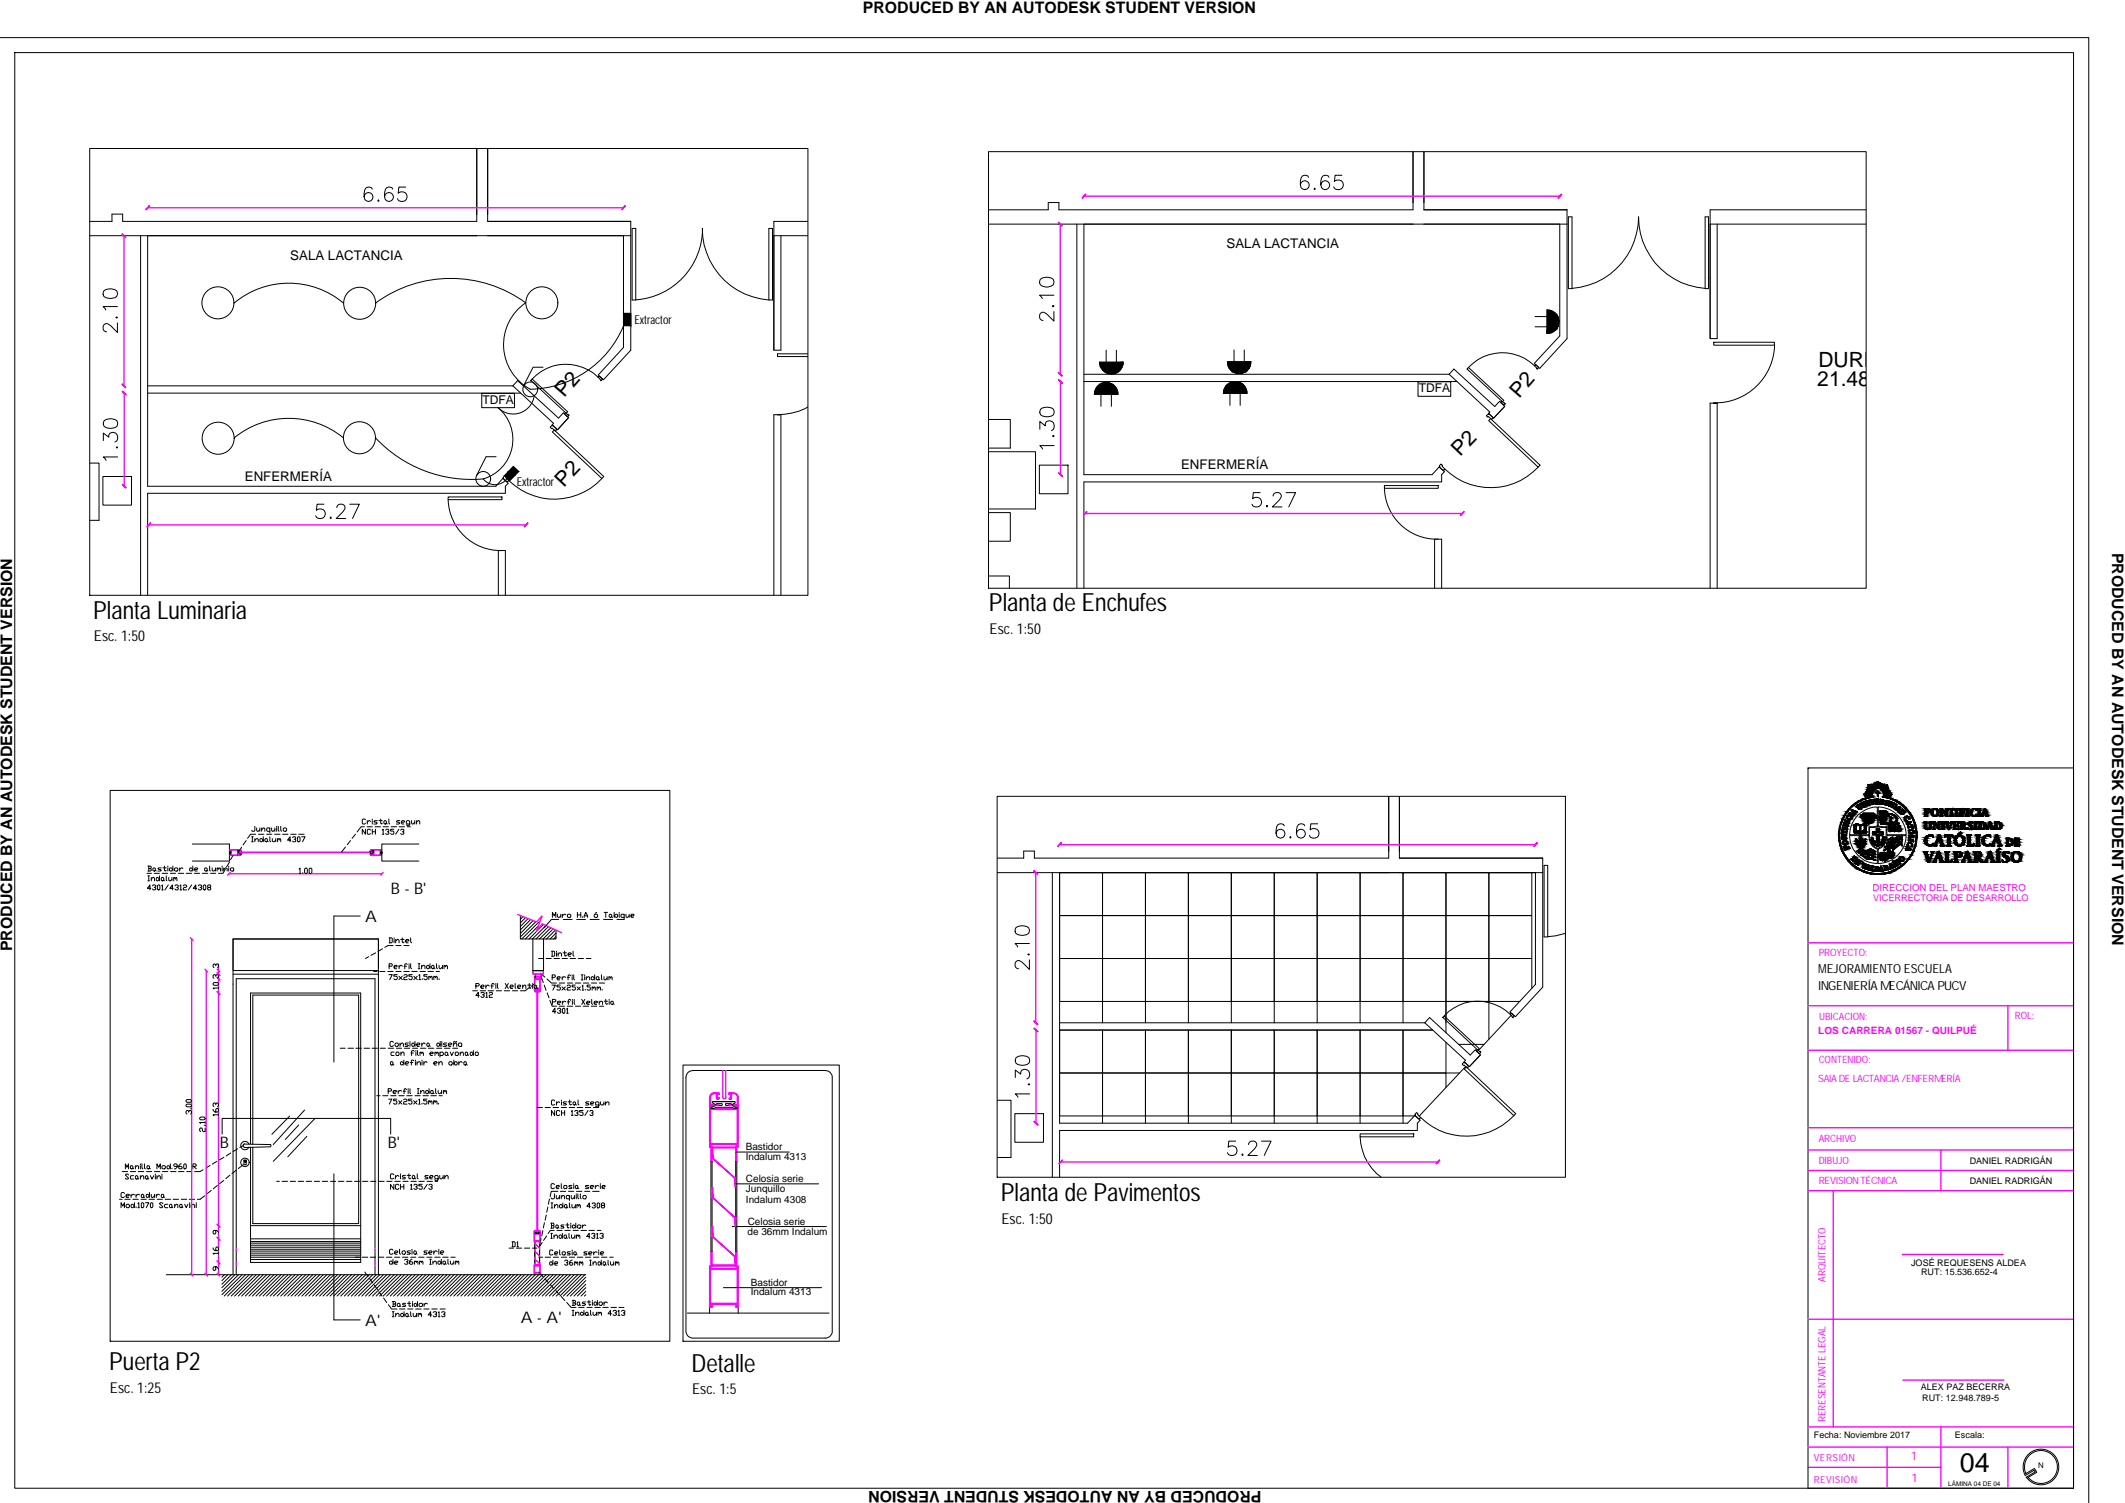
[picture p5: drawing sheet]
<svg xmlns="http://www.w3.org/2000/svg" width="594mm" height="420mm" viewBox="0 0 594 420" stroke-linecap="round" stroke-linejoin="round" font-family="sans-serif">
<defs><g id="words">
<text font-size="7.5" x="547.9" y="411.5">04</text>
<g font-size="7">
<text x="26" y="173">Planta Luminaria</text>
<text x="276.5" y="170.8">Planta de Enchufes</text>
<text x="279.8" y="335.8">Planta de Pavimentos</text>
<text x="30.5" y="383.1">Puerta P2</text>
<text x="193.4" y="383.5">Detalle</text>
</g>
<g font-size="5.9">
<text x="508.1" y="108">21.48m2</text>
<text x="508.4" y="102.5">DUREZA</text>
<text x="157.7" y="111.4" transform="rotate(-49 157.7 111.4)">P2</text>
<text x="424.7" y="111.5" transform="rotate(-49 424.7 111.5)">P2</text>
<text x="408.2" y="127.9" transform="rotate(-46 408.2 127.9)">P2</text>
<text x="157.7" y="136.3" transform="rotate(-47 157.7 136.3)">P2</text>
</g>
<g font-size="4.5">
<text x="109.3" y="250">B - B'</text>
<text x="102.1" y="257.8">A</text>
<text x="61.5" y="321">B</text>
<text x="108.4" y="321">B'</text>
<text x="102.1" y="370.7">A'</text>
<text x="145.6" y="369.9">A - A'</text>
</g>
<g font-size="4.4">
<text x="241.2" y="3.7">PRODUCED BY AN AUTODESK STUDENT VERSION</text>
<text x="590.5" y="154.5" transform="rotate(90 590.5 154.5)">PRODUCED BY AN AUTODESK STUDENT VERSION</text>
<text x="3.4" y="265.9" transform="rotate(-90 3.4 265.9)">PRODUCED BY AN AUTODESK STUDENT VERSION</text>
<text x="131.9" y="280.1">4312</text>
<text x="153.1" y="284.3">4301</text>
<text x="32.5" y="335.8">Cerradura</text>
<text x="141.8" y="349.6">D1</text>
<text x="352.7" y="416.7" transform="rotate(-180 352.7 416.7)">PRODUCED BY AN AUTODESK STUDENT VERSION</text>
</g>
<g font-size="4.2">
<text x="26.2" y="179.3">Esc. 1:50</text>
<text x="276.7" y="177.2">Esc. 1:50</text>
<text x="280" y="342.2">Esc. 1:50</text>
<text x="30.7" y="389.4">Esc. 1:25</text>
<text x="193.5" y="389.8">Esc. 1:5</text>
</g>
<text font-size="4" x="40.2" y="247.3">Indalum</text>
<g font-size="3.7">
<text x="342.9" y="69.4">SALA LACTANCIA</text>
<text x="81.2" y="72.7">SALA LACTANCIA</text>
<text x="330.2" y="131.2">ENFERMERÍA</text>
<text x="68.5" y="134.3">ENFERMERÍA</text>
</g>
<g font-size="3.5">
<text x="508.3" y="271.9">MEJORAMIENTO ESCUELA</text>
<text x="508.3" y="276.7">INGENIERÍA MECÁNICA PUCV</text>
</g>
<g font-size="3.4">
<text x="177.4" y="90.5">Extractor</text>
<text x="134.9" y="112.9">TDFA</text>
<text x="396.6" y="109.7">TDFA</text>
<text x="144.5" y="135.8">Extractor</text>
</g>
<g font-size="3.3" fill="#f0f">
<text x="534.2" y="408.2">1</text>
<text x="534.4" y="414.3">1</text>
</g>
<g font-size="2.8" fill="#f0f">
<text x="508.4" y="267.2">PROYECTO:</text>
<text x="508.6" y="285.2">UBICACION:</text>
<text x="563.2" y="285">ROL:</text>
<text x="508.3" y="289">LOS CARRERA 01567 - QUILPUÉ</text>
<text x="508.4" y="297.2">CONTENIDO:</text>
<text x="508.3" y="302.4">SAlA DE LACTANCIA / ENFERMERÍA</text>
<text x="508.4" y="319.1">ARCHIVO</text>
<text x="508.4" y="325.4">DIBUJO</text>
<text x="508.4" y="331">REVISION TÉCNICA</text>
<text x="510.3" y="358.3" transform="rotate(-90 510.3 358.3)">ARQUITECTO</text>
<text x="510.3" y="397.6" transform="rotate(-90 510.3 397.6)">RERESENTANTE LEGAL</text>
</g>
<g font-size="2.8">
<text x="208.5" y="321.5">Bastidor</text>
<text x="208.5" y="324.2">Indalum 4313</text>
<text x="208.5" y="330.4">Celosia serie</text>
<text x="208.5" y="333.2">Junquillo</text>
<text x="208.5" y="336.3">Indalum 4308</text>
<text x="209" y="345.2">de 36mm Indalum</text>
<text x="209" y="342.4">Celosia serie</text>
<text x="209.9" y="359.4">Bastidor</text>
<text x="209.9" y="362.1">Indalum 4313</text>
</g>
<g font-size="2.7" fill="#f0f">
<text x="523.5" y="249.2">DIRECCION DEL PLAN MAESTRO</text>
<text x="507.1" y="408.3">VERSIÓN</text>
<text x="507" y="414.4">REVISIÓN</text>
</g>
<text font-size="2.6" fill="#f0f" x="523.7" y="251.9">VICERRECTORIA DE DESARROLLO</text>
<g font-size="2.5">
<text x="550.7" y="325.4">DANIEL RADRIGÁN</text>
<text x="550.7" y="331.1">DANIEL RADRIGÁN</text>
<text x="534.3" y="353.9">JOSÉ REQUESENS ALDEA</text>
<text x="537.1" y="356.3">RUT: 15.536.652-4</text>
<text x="537" y="388.6">ALEX PAZ BECERRA</text>
<text x="537.4" y="391.7">RUT: 12.948.789-5</text>
<text x="507.1" y="402">Fecha: Noviembre 2017</text>
<text x="546.5" y="402">Escala:</text>
</g>
<text font-size="2.2" x="569.8" y="410.3">N</text>
<text font-size="1.8" x="544.6" y="415.3">LÁMINA 04 DE 04</text>
</g></defs>
<g fill="none" stroke="#000" stroke-width=".28">
<path d="M104.1 52.9a1.18 1.18 0 0 0-1.7-.4 3.1 3.1 0 0 0 0 3.6 1.24 1.24 0 0 0 1.8-.5 1.24 1.24 0 0 0-.9-1.7 1.24 1.24 0 0 0-1.5 1.1M105.8 55.9l.2 .2-.2 .2-.2-.2zM109.8 52.9a1.18 1.18 0 0 0-1.7-.4 3.1 3.1 0 0 0 0 3.6 1.24 1.24 0 0 0 1.8-.5 1.24 1.24 0 0 0-.9-1.7 1.24 1.24 0 0 0-1.5 1.1M113.4 52.3h-1.9l-.2 1.7a1.41 1.41 0 0 1 2.1 0 1.41 1.41 0 0 1-.2 2.1 1.41 1.41 0 0 1-2.1-.6M133.3 41.6v20.3h-99v-2h-3v2h-6.2M136.3 41.6v20.3h40v36l-7.6 8.3-1.4-1.4 7-7.7v-31.2h-38M365.8 49.6a1.18 1.18 0 0 0-1.7-.4 3.1 3.1 0 0 0 0 3.6 1.24 1.24 0 0 0 1.8-.5 1.24 1.24 0 0 0-.8-1.7 1.24 1.24 0 0 0-1.6 1.1M367.3 52.8l.2-.2 .2 .2-.2 .2zM371.5 49.6a1.18 1.18 0 0 0-1.7-.4 3.1 3.1 0 0 0 0 3.6 1.24 1.24 0 0 0 1.8-.5 1.24 1.24 0 0 0-.8-1.7 1.24 1.24 0 0 0-1.5 1.1M375.2 49h-1.9l-.2 1.7a1.41 1.41 0 0 1 2.1 0 1.41 1.41 0 0 1-.3 2.1 1.41 1.41 0 0 1-2-.6M395 42.5v16.2h-99v-2.1h-2.9v2.1h-16.7M398.1 42.5v16.2h40v36l-7.6 8.3-1.6-1.4 7.2-7.7v-31.2h-38"/>
<path d="M521.7 58.7h-43.6v36M25.1 65.9h108.2M39.3 65.9v100.4M133.3 65.9h-92v70h97.3l2-2.2M133.3 65.9h43M176.7 63.9h1v20h-1zM196.3 63.9a20 20 0 0 0 18.6 20M196.4 63.8a20 20 0 0 1-18.6 20M214.9 63.9h1.1v20h-1.1zM218.3 65.9v32h-2v-32h9.5M225.8 61.9h-9.5v36M276.4 62.7h118.6"/>
<path d="M290.8 78.1a3.1 3.1 0 0 1 3.6 0 1.3 1.3 0 0 1-.5 1.9 2.89 2.89 0 0 1-3.1-.4l-.2-.6zM301.1 62.7v101.7M395 62.7h-92v70h97.4l1.9-2.2M395 62.7h43.1M438.5 60.6h1v20.1h-1zM476.7 60.6h.9v20.1h-.9zM480.1 62.7v32h-2v-32h43.6M29 81.3a3.1 3.1 0 0 1 3.6 0 1.3 1.3 0 0 1-.5 1.9 3.3 3.3 0 0 1-3.1-.4l-.2-.5zM32.4 88.8l.2-.2 .2 .2-.2 .1zM32.8 90.3v2.6l-1.9-1.9a1.2 1.2 0 0 0-1.9-.2l-.2 1.2 .4 .6 .6 .2M32.8 85.7h-4l.8 1M65.5 84.7a23.8 23.8 0 0 1 30.5 0"/>
<path d="M105 84.7a35.5 35.5 0 0 1 42 0 14.1 14.1 0 0 0 1.2 24.1 28.8 28.8 0 0 0 26.2-17.8M174.3 87.6h2v3.4h-2zM225.8 98.9h-8.4v.8h8.4M294.4 85.4l.2 .2-.2 .2-.1-.2zM294.6 87.1v2.7l-1.9-1.9a1.2 1.2 0 0 0-1.9-.2l-.2 1.1 .4 .6 .6 .2M294.6 82.5h-4l.8 1M309.2 97.9v3.4M312.1 97.9v3.4M345 97.8v3.3M347.9 97.8v3.3M429.1 88.5h3.4M429.1 91.4h3.4"/>
<path d="M432.5 86.7v6.5M432.5 86.7a3.3 3.3 0 0 1 3.3 3.2 3.3 3.3 0 0 1-3.3 3.3M439.5 80.6a20.1 20.1 0 0 0 18.6-20 19.9 19.9 0 0 0 18.6 20M479.1 95.7h17v.8h-17zM496.1 96.4a16.6 16.6 0 0 1-17 16.2M29.1 117.6a3.1 3.1 0 0 1 3.6 0 1.3 1.3 0 0 1-.6 1.9 3.3 3.3 0 0 1-3-.3l-.2-.6zM41.3 107.9h102.1M41.3 109.9h104.2M134.7 110h9.1v4h-9.1zM139.3 114a11.5 11.5 0 0 1-4.2 19.9M143.4 107.9l1.3-1.5 11.4 10.5 1.4-1.5 1.4 1.4-3 3.3M143.4 107.9l11.3 10.4-.3 .5 1.5 1.3"/>
<path d="M148.8 106l9.9 9.1-.4 .4-9.9-9.2zM149.4 110.6a5.9 5.9 0 0 1-4 4.8 5.9 5.9 0 0 1-6.2-1.4M151.8 102.7h-2.8l-2.6 5.2M153.8 119.4l.5-.5h.3l1 1v.3l-.3 .3zM158.1 115.3l.6 .6 .1-.1 .3 .3-.3 .3-.9-.7zM158.9 116.8l-3 3.3M167.2 105.5l.4-.3 .8 .9-.4 .4zM167.2 105.5a12.9 12.9 0 0 0-18.4 .5M218.3 115.9v50.4M225.8 113.8a15.6 15.6 0 0 1-8.4 2.1h.9h-2v50.4M276.4 117.3h6v8h-6M290.7 120v-2.2l1.5 1.2a1.3 1.3 0 0 1 1.5-1.4 1.3 1.3 0 0 1 1 1.8l-.2 .6-.6 .4"/>
<path d="M290.9 114.4a3.1 3.1 0 0 1 3.6 0 1.3 1.3 0 0 1-.6 1.9 3.3 3.3 0 0 1-3-.4l-.2-.5zM303 104.6h102.1M303 106.7h104.3M305.9 110.2h6.6M306 110.2a3.3 3.3 0 0 1 3.3-3.3 3.3 3.3 0 0 1 3.2 3.3M307.4 101.3h6.6M307.5 101.2a3.3 3.3 0 0 0 3.2 3.3 3.3 3.3 0 0 0 3.3-3.3M307.8 110.2v3.4M310.7 110.2v3.4M342.1 109.9a3.3 3.3 0 0 1 3.2-3.2 3.3 3.3 0 0 1 3.3 3.2l-6.6 .1M343.2 101.1h6.5a3.3 3.3 0 0 1-3.3 3.3 3.3 3.3 0 0 1-3.2-3.3zM343.9 110v3.3"/>
<path d="M346.7 110v3.3M396.4 106.7h9.2v4.1h-9.2zM405.1 104.6l1.4-1.4 11.4 10.4 1.3-1.4 1.5 1.4-3.1 3.3M405.1 104.6l11.4 10.6-.4 .3 1.5 1.4M410.5 102.7l9.9 9.2-.3 .4-10-9.1zM415.5 116.2l.8-.5 1 1v.2l-.3 .4-.9-.9-.2 .2zM416.7 117l13.8 13-.5 .6-13.8-13zM419.8 112.1l1.1 .8-.6 .3-.7-.6zM420.7 113.6l-3.1 3.3M428.9 102.2l.5-.2 .7 .7-.3 .5zM428.9 102.2a12.9 12.9 0 0 0-18.4 .5M479.1 112.7h1h-2v51.7"/>
<path d="M480.1 112.7v51.7M25.1 129.5h2.6v16h-2.6M28.8 133.2h8v8h-8zM28.9 123.2v-2.1l1.5 1.1a1.28 1.28 0 0 1 1.5-1.3 1.28 1.28 0 0 1 1 1.7l-.2 .6-.6 .3M32.7 124.9l.2 .2-.2 .2-.2-.2zM32.9 127.7h-4l.8 1M96 122.4a24.1 24.1 0 0 0-30.5 0M105 122.4a36.7 36.7 0 0 0 30.1 11.5 4.2 4.2 0 0 0 6.8-.3M125.3 138.9h15v.8h-15zM125.3 139.7a14.6 14.6 0 0 0 15 14.2M138.7 127.7h-2.8l-2.7 5.2M140.6 133.7l1.4 1.4-.7 .8v2h-100v28.4"/>
<path d="M141.1 132.9l.4 .4-.1 .2 .8 .8-.3 .4h-.2l-1-1zM143.5 130.4l1.5 1.4-2.4 2.5-1.5-1.4zM154.9 120.2l13.9 13-.5 .6-13.9-13zM168.3 133.8a18.2 18.2 0 0 1-26.1 .5M276.4 126.3h13.1v16h-13.1M290.6 130h8v8h-8zM294.5 121.7l.2 .2-.2 .2-.2-.2zM294.7 124.6h-4l.8 .9M352.3 137.7h-1.9l-.2 1.7a1.41 1.41 0 0 1 2.1 0 1.41 1.41 0 0 1-.2 2.1 1.41 1.41 0 0 1-2.1-.6M355.9 138.7l.4-.8 1.1-.2a.98 .98 0 0 1 .6 1.5l-2.3 2.5h2.7M359.5 137.7h2.7l-1.9 4M387 135.7h15.1v.8h-15.1z"/>
<path d="M387 136.5a14.6 14.6 0 0 0 15.1 14.2M402.3 130.5l1.5 1.4-.8 .8v2h-100v29.7M402.8 129.7l.5 .4-.2 .2 .9 .9-.3 .3h-.3l-1-1v-.3zM430 130.6a18.3 18.3 0 0 1-26 .6M90.6 140.9h-2l-.1 1.8a1.41 1.41 0 0 1 2.1-.1 1.41 1.41 0 0 1-.3 2.1 1.41 1.41 0 0 1-2-.5M92.5 144.6l.1 .2-.1 .1-.2-.1zM94.2 141.9l.4-.8 1.1-.2a.98 .98 0 0 1 .6 1.6l-2.3 2.4h2.6M97.8 140.9h2.7l-1.9 4M276.4 143.3h6v8h-6M354 141.5l.2-.2 .2 .2-.2 .2zM139.3 166.3v-12.4h2v12.4M276.4 161h5.8v3.4"/>
<path d="M401.1 164.4v-13.7h1.9v13.7M151 273.5h.2M151 273.8h.2M151.1 273.5v.2M151.1 273.7h.1M62.7 356.3l-.7 .7M63.7 356.3l-1.7 1.7M64.7 356.3l-2.7 2.7M65.7 356.3l-3.7 3.7M66.7 356.3l-4.7 4.7M67.7 356.3l-5.7 5.6M68.6 356.3l-5.9 6"/>
<path d="M69.7 356.3l-6.1 6M70.6 356.3l-6 6M71.6 356.3l-6 6M72.6 356.3l-6 6M73.6 356.3l-6 6M74.5 356.3l-5.9 6M75.6 356.3l-6 6M76.6 356.3l-6.1 6M77.5 356.3l-5.9 6M78.5 356.3l-6 6M79.5 356.3l-6 6M80.5 356.3l-6 6"/>
<path d="M81.5 356.3l-6 6M82.5 356.3l-6 6M83.4 356.3l-5.9 6M84.5 356.3l-6 6M85.5 356.3l-6.1 6M86.4 356.3l-5.9 6M87.4 356.3l-6 6M88.4 356.3l-6 6M89.4 356.3l-6 6M90.4 356.3l-6 6M91.4 356.3l-6.1 6M92.4 356.3l-6 6"/>
<path d="M93.3 356.3l-5.9 6M94.4 356.3l-6.1 6M95.3 356.3l-6 6M96.3 356.3l-6 6M97.3 356.3l-6 6M98.3 356.3l-6 6M99.3 356.3l-6 6M100.3 356.3l-6.1 6M101.3 356.3l-6 6M102.2 356.3l-5.9 6M103.3 356.3l-6.1 6M104.2 356.3l-6 6"/>
<path d="M105.2 356.3l-6 6M106.2 356.3l-6 6M107.2 356.3l-6 6M108.1 356.3l-5.9 6M109.2 356.3l-6.1 6M110.2 356.3l-6.1 6M111.1 356.3l-5.9 6M112.1 356.3l-6 6M113.1 356.3l-6 6M114.1 356.3l-6 6M115.1 356.3l-6 6M116.1 356.3l-6.1 6"/>
<path d="M117 356.3l-5.9 6M118 356.3l-5.9 6M119.1 356.3l-6.1 6M120 356.3l-6 6M121 356.3l-6 6M122 356.3l-6 6M123 356.3l-6 6M124 356.3l-6 6M125 356.3l-6.1 6M125.9 356.3l-5.9 6M126.9 356.3l-5.9 6M128 356.3l-6.1 6"/>
<path d="M128.9 356.3l-6 6M129.9 356.3l-6 6M130.9 356.3l-6 6M131.9 356.3l-6 6M132.8 356.3l-5.9 6M133.9 356.3l-6.1 6M134.8 356.3l-6 6M135.8 356.3l-5.9 6M136.8 356.3l-6 6M137.8 356.3l-6 6M138.8 356.3l-6 6M139.8 356.3l-6 6"/>
<path d="M140.8 356.3l-6.1 6M141.7 356.3l-5.9 6M142.7 356.3l-6 6M143.7 356.3l-6 6M144.7 356.3l-6 6M145.7 356.3l-6 6M146.7 356.3l-6 6M147.7 356.3l-6 6M148.7 356.3l-6 6M149.7 356.3l-6.1 6M150.6 356.3l-5.9 6M151.6 356.3l-6 6"/>
<path d="M152.7 356.3l-6.1 6M153.6 356.3l-6 6M154.6 356.3l-6 6M155.6 356.3l-6 6M156.6 356.3l-6 6M157.5 356.3l-5.9 6M158.6 356.3l-6.1 6M159.5 356.3l-6 6M160.5 356.3l-6 6M161.5 356.3l-6 6M162.5 356.3l-6 6M163.5 356.3l-6 6"/>
<path d="M163.8 357l-5.3 5.3M163.8 358l-4.4 4.3M163.8 359l-3.3 3.3M163.8 360l-2.4 2.3M163.8 361l-1.4 1.3M163.8 361.9l-.4 .4"/>
<circle cx="60.9" cy="84.7" r="4.5"/>
<circle cx="100.6" cy="84.8" r="4.5"/>
<circle cx="151.5" cy="84.7" r="4.5"/>
<circle cx="148.2" cy="108.8" r="2.06"/>
<circle cx="61" cy="122.5" r="4.5"/>
<circle cx="100.5" cy="122.4" r="4.5"/>
<circle cx="135.1" cy="133.9" r="2.06"/>
</g>
<g fill="none" stroke="#f0f" stroke-width=".38">
<path d="M41.3 58.1h133M303 54.8h133.1M34.7 65.9v42M296.4 62.7v41.9M34.7 109.9v26M296.5 106.7v26M41.6 146.7h105.5M303.3 143.6h105.5M149.4 276.5v.5M149.4 276.5h.1M149.5 277l.2 .2M149.5 275.7v.6h1.4v-.6"/>
<path d="M149.5 275.6v-1.9h1.4v1.9M149.8 273.2l-.1-.9v.7h1.5l.1-.7v1.5l-.2-.3M149.8 276.9l.1 .3h-.2M150.5 277l.1-.1v.3h.2M150.6 276.9l-.1 .3h.3M150.6 276.8l-.1 .1M150.7 273.1l-1-.1 .1 .2M150.9 273.5v.2h-1.4l-.1-.8v3.6M150.9 273.5v3M150.9 276.5v-.2h-1.4l-.1 .2M150.9 276.5l-.4 .1h.4v.4M150.9 276.5h.1"/>
<path d="M151 276.5v.5M151.1 277l-.3 .2M151.2 273.1l-.1 .5M151.2 273l-.6 .1"/>
</g>
<g fill="#f0f" stroke="#f0f" stroke-width=".28">
<path d="M42 146.2l-.9 1.1 1.1-1zM42 146.2l-.9 1.1-.1-.1z"/>
<path d="M146.5 147.2l.1 .1 .9-1.1zM147.5 146.2l.1 .1-1 1z"/>
<path d="M34.1 65.4l1 1.1zM34.1 65.4l.1-.1 1 1z"/>
<path d="M34.1 107.4l1.1 .9-1-1zM34.1 107.4l1 1z"/>
<path d="M34.3 135.4l-.1 .1 1 .9zM34.2 135.5l1 .9z"/>
<path d="M34.2 109.4l1 .9zM34.2 109.4l1 .9z"/>
<path d="M41.7 57.5l-.9 1.2 1-1.1zM41.7 57.5l-.9 1.2-.1-.2z"/>
<path d="M174.8 57.5l-.9 1.2zM174.8 57.5l.1 .1-1 1.1z"/>
<path d="M303.8 143l-.9 1.1 1-1zM303.8 143l-.9 1.1z"/>
<path d="M408.2 144l1.1-1zM409.3 143l.1 .1-1 1z"/>
<path d="M295.8 62.2l1.1 1 .1-.1zM296 62.1l1 1-1.2-.9z"/>
<path d="M295.8 104.2l1.2 .9zM295.8 104.2l1.2 .9-.1 .1z"/>
<path d="M296 132.1l-.1 .1 1.2 .9zM295.9 132.2l1.2 .9-.2 .2z"/>
<path d="M295.9 106.2l1 1 .2-.1zM295.9 106.2l.1-.1 1.1 1z"/>
<path d="M303.5 54.3l-.9 1.1 1-1zM303.5 54.3l-.9 1.1z"/>
<path d="M436.5 54.3l-.9 1.1zM436.5 54.3l.1 .1-1 1z"/>
</g>
<g fill="#000" stroke="#000" stroke-width=".28">
<path d="M142.2 131.8h2.8l-1.2 1.1zM143.5 130.4l1.5 1.4h-2.8z"/>
<path d="M174.3 87.6l2 3.4v-3.4zM174.3 87.6l2 3.4h-2z"/>
<path d="M433.1 86.7l-.6 6.5h.6zM432.5 86.7h.6l-.6 6.5z"/>
<path d="M433.7 86.8l-.6 6.4 .6-.2zM433.1 86.7l.6 .1-.6 6.4z"/>
<path d="M434.2 87.1l-.5 5.9 .5-.2zM433.7 86.8l.5 .3-.5 5.9z"/>
<path d="M434.7 87.5l-.5 5.3 .5-.4zM434.2 87.1l.5 .4-.5 5.3z"/>
<path d="M435.2 87.9l-.5 4.5 .5-.5zM434.7 87.5l.5 .4-.5 4.5z"/>
<path d="M435.5 88.4l-.3 3.5 .3-.5zM435.2 87.9l.3 .5-.3 3.5z"/>
<path d="M435.7 89l-.2 2.4 .2-.6zM435.5 88.4l.2 .6-.2 2.4z"/>
<path d="M435.8 89.6l-.1 1.2zM435.7 89v1.8z"/>
<path d="M308.9 106.9l1.2 .1zM308.4 107h1.7z"/>
<path d="M308.4 107l2.3 .3-.6-.3zM307.8 107.3l.6-.3 2.3 .3z"/>
<path d="M307.8 107.3l3.4 .3-.5-.3zM307.3 107.6l.5-.3 3.4 .3z"/>
<path d="M310.4 104.5l1.2-.1zM309.8 104.4h1.8z"/>
<path d="M307.3 107.6l4.4 .4-.5-.4zM306.8 108l.5-.4 4.4 .4z"/>
<path d="M309.8 104.4l2.4-.2-.6 .2zM309.2 104.2l.6 .2 2.4-.2z"/>
<path d="M306.8 108l5.2 .5-.3-.5zM306.8 108l5.2 .5h-5.5z"/>
<path d="M306.5 108.5l5.8 .5-.3-.5zM306.5 108.5l5.8 .5h-6.1z"/>
<path d="M309.2 104.2l3.5-.3-.5 .3zM308.7 103.9l.5 .3 3.5-.3z"/>
<path d="M306.2 109l6.3 .6-.2-.6zM306.2 109l6.3 .6h-6.5z"/>
<path d="M306 109.6l6.5 .6v-.6zM306 109.6l6.5 .6h-6.6z"/>
<path d="M308.7 103.9l4.4-.4-.4 .4zM308.3 103.5l.4 .4 4.4-.4z"/>
<path d="M308.3 103.5l5.2-.5-.4 .5zM307.9 103l.4 .5 5.2-.5z"/>
<path d="M307.9 103l5.9-.5-.3 .5zM307.6 102.5l.3 .5 5.9-.5z"/>
<path d="M307.6 102.5l6.3-.7-.1 .7zM307.5 101.8l.1 .7 6.3-.7z"/>
<path d="M307.5 101.8l6.5-.5-.1 .5zM307.4 101.3l.1 .5 6.5-.5z"/>
<path d="M345 106.7l1.2 .1zM344.4 106.8h1.8z"/>
<path d="M344.4 106.8l2.4 .2-.6-.2zM343.9 107l.5-.2 2.4 .2z"/>
<path d="M346.1 104.4l1.2-.1zM345.5 104.3h1.8z"/>
<path d="M343.9 107l3.4 .4-.5-.4zM343.3 107.4l.6-.4 3.4 .4z"/>
<path d="M343.3 107.4l4.4 .3-.4-.3zM342.8 107.7l.5-.3 4.4 .3z"/>
<path d="M345.5 104.3l2.4-.2-.6 .2zM344.9 104.1l.6 .2 2.4-.2z"/>
<path d="M342.8 107.7l5.3 .5-.4-.5zM342.8 107.7l5.3 .5h-5.6z"/>
<path d="M344.9 104.1l3.5-.3-.5 .3zM344.4 103.8l.5 .3 3.5-.3z"/>
<path d="M342.5 108.2l5.9 .6-.3-.6zM342.5 108.2l5.9 .6h-6.2z"/>
<path d="M342.2 108.8l6.4 .6-.2-.6zM342.2 108.8l6.4 .6h-6.5z"/>
<path d="M344.4 103.8l4.5-.4-.5 .4zM344 103.4l.4 .4 4.5-.4z"/>
<path d="M342.1 109.4l6.5 .6v-.6zM342.1 109.4l6.5 .6h-6.6z"/>
<path d="M344 103.4l5.3-.5-.4 .5zM343.6 102.9l.4 .5 5.3-.5z"/>
<path d="M343.6 102.9l5.9-.6-.2 .6zM343.3 102.3l.3 .6 5.9-.6z"/>
<path d="M343.3 102.3l6.3-.5-.1 .5zM343.2 101.8l.1 .5 6.3-.5z"/>
<path d="M343.2 101.8l6.5-.7-.1 .7zM343.2 101.1v.7l6.5-.7z"/>
<path d="M142.2 131.8l-1.1 1.1h2.7zM141.1 132.9h2.7l-1.2 1.4z"/>
</g>
<circle cx="149.9" cy="276.9" r=".19" fill="#f0f"/>
<path d="M149.4 276.5h.6l-.5 .1v.4M149.5 276.9l.2 .3M149.8 276.9l-.1 .3M149.8 277.1h.1M150.4 276.6l.5 .1h-1.3" fill="none" stroke="#f0f" stroke-width=".38"/>
<circle cx="150.4" cy="276.6" r=".19" fill="#f0f"/>
<path d="M150.1 276.6l-.5 .1h1.2M150.5 276.5h-.1" fill="none" stroke="#f0f" stroke-width=".38"/>
<circle cx="150.1" cy="276.6" r=".19" fill="#f0f"/>
<path d="M149.5 276.3h.2M150 276.5h.1" fill="none" stroke="#f0f" stroke-width=".38"/>
<circle cx="149.5" cy="276.4" r=".19" fill="#f0f"/>
<path d="M149.5 276.5h.2M149.7 276.3h1.2" fill="none" stroke="#f0f" stroke-width=".38"/>
<circle cx="150.9" cy="276.4" r=".19" fill="#f0f"/>
<path d="M150.1 276.9h.2M150.1 277v67.3M150.3 277v67.3M150.9 276.5h-.2M149.4 344.7v2.3M149.4 344.7h.1M149.5 344.8l-.1 .1h1.5l-.1-.1M149.6 344.6v.1" fill="none" stroke="#f0f" stroke-width=".38"/>
<path d="M149.6 272.9h.1M149.6 273.2h.1M149.6 273v.2z" fill="none" stroke="#000" stroke-width=".28"/>
<circle cx="150.9" cy="344.8" r=".19" fill="#f0f"/>
<path d="M149.4 344.9h1.5M149.4 344.3v.4M149.6 344.1l.3 .2M149.6 344l-.2 .2v.5M149.9 344.1l-.1 .2M149.9 344.3h.1M149.9 344.1l-.3-.1-.2 .2M150.8 344.7h.1M151 344.7l-.1 2.3M151 344.7h.1" fill="none" stroke="#f0f" stroke-width=".38"/>
<circle cx="149.5" cy="344.7" r=".19" fill="#f0f"/>
<g fill="none" stroke="#f0f" stroke-width=".38">
<path d="M66 349.1v.8M66 352.9v.8M104.8 349.1v.8M104.8 352.9v.8M149.4 347h1.5M149.4 353.7v2.3M149.4 344.7h.5h-.4M149.4 344.9v1.9h1.5v-1.9M149.5 347h1.4v.8l-.1-.7h-1.3v.7zM149.5 352.9v.7h1.3l.1-.7v.8h-1.4zM150.1 344.2h.2M150.4 344v.1"/>
<path d="M150.5 344h.2M150.5 344.1l.1 .2M150.6 344h.1M150.7 344l-.1 .3M150.7 344l.2 .7M150.8 344l.2 .2M151 344.2v.5h-.6h.5"/>
</g>
<g fill="none" stroke="#000" stroke-width=".28">
<path d="M64.1 235.9v4.8M100.7 256.1h-7.4v40.8M65.2 271.1v-8.6h40.6v93.8M65.2 272.3h40.6M65.2 271.3h40.6M65.2 275.1v81.2M108.8 262.2h.7l.2 .2v.9l-.2 .3h-.7M109 262.2v1.4M110.2 262.2v.2M110.2 262.6v1M110.6 263.1l.7-.5 .3 .3v.7M110.6 262.6v1"/>
<path d="M112 262.6h1M112.5 262.2v1.1l.2 .3 .3-.3M113.4 263.1h.7l.3-.2-.3-.3h-.4l-.3 .3v.4l.3 .3h.4M114.8 262.2v1.1l.3 .3M151.3 273l.6 1.7M152.1 275.4l.6 1.4M153 277.5l.5 1.4M160.8 281.3h1.5M163.1 281.3h1.5M165.3 281.3h1.5M167.6 281.3h1.2M62.1 317v-4.3h47.1v4.3"/>
<path d="M68.3 319.8l7.2 .2M68.4 319.8l-.4 .3M69.6 319.8a1.17 1.17 0 0 0-1.8-.5 1.17 1.17 0 0 0 0 1.9 1.17 1.17 0 0 0 1.8-.5M70 319.8v-42.2h30.8v75.3h-30.8v-32.2M70.7 319.9v-41.7h29.6v63.9h-29.6v-21.4M75.6 319.9l.2 .3-.2 .4M68 320.1v.4l.4 .2M68.2 324.3h.6v1.3h-.6zM68.5 324.3v.6M68.6 324.3v.6M75.5 320.6l-7.2 .2M93.3 328.1v40.9h7.4"/>
<path d="M152.7 339.6l-.3 1.5M153.2 337.4l-.4 1.5M153.6 335.2l-.3 1.5M156 333h-1.9l-.3 1.5M156.7 333h1.5M158.9 333h1.5M161.2 333h1.5M163.4 333h1.5M165.7 333h1.8M66 356.3v-82.7h38.8v82.7M70 342.6h30.8M70 346.3h30.8"/>
<path d="M70 347.1h30.8M70 352.1h30.8M149.4 356v.3M149.5 344.9h1.4M149.5 344.8h.1M149.5 347.8v5.1M149.5 344.5h1.3l-.5 .1M149.7 344.7l-.2 .1M150.1 344.7h.1M150.1 344.7h-.1M150.3 344.7h.1M150.3 344.7h.2"/>
<path d="M150.7 344.7l.2 .1M150.8 344.5h-1.3l.6 .1M150.8 347.8v5.1M150.9 344.8h.1M150.9 347.8v5.1M151 356v.3M151.3 346.2l-.3 1.5M151.8 344l-.4 1.5M152.2 341.8l-.3 1.5"/>
<circle cx="68.5" cy="324.9" r="1.17"/>
<circle cx="68.5" cy="324.6" r=".29"/>
</g>
<g fill="#f0f" stroke="#f0f" stroke-width=".28">
<path d="M149.5 349.3v.6zM149.5 349.3v.6z"/>
<path d="M149.5 349.9l1.3 1.2zM149.5 349.9l1.3 1.2z"/>
<path d="M150.8 351.1v.4zM150.8 351.1v.4z"/>
</g>
<circle cx="149.4" cy="356" r=".19" fill="#f0f"/>
<path d="M149.4 356h.1M149.6 355.9v.1" fill="none" stroke="#f0f" stroke-width=".38"/>
<circle cx="149.5" cy="356" r=".19" fill="#f0f"/>
<path d="M149.5 355.9l-.1 .1 1.5-.2-.1 .1" fill="none" stroke="#f0f" stroke-width=".38"/>
<circle cx="150.9" cy="356" r=".19" fill="#f0f"/>
<g fill="none" stroke="#f0f" stroke-width=".38">
<path d="M64.3 237.7h2.4M64.3 239l2.4 .1M64.4 237.7l.1-.1v1.5l-.1-.1M64.6 237.6h1.8v1.5h-1.8zM66.6 237.7l-.1-.1v1.5l.1-.1M53.2 262.1l.8 .8M53.6 262.5v93.8M57.3 270.9l.7 .8M57.7 271.3v85M53.2 356l.8 .7M57.3 356l.7 .7M149.4 353.7h.1"/>
<path d="M149.4 353.9h1.5v1.9h-1.5zM149.5 353.7l-.1 .1 1.5-.1M150.8 356h.1M150.9 353.7l.1 2.3"/>
</g>
<g fill="#f0f" stroke="#f0f" stroke-width=".28">
<path d="M149.5 351.5v.5zM149.5 351.5v.5z"/>
<path d="M149.5 352l1.3 1.2zM149.5 352l1.3 1.2z"/>
<path d="M150.8 353.2v.4zM150.8 353.2v.4z"/>
</g>
<g fill="none" stroke="#000" stroke-width=".28">
<path d="M53.8 235.9h10.3M64.3 238v.2M64.3 238.2h.1M64.3 238.8v-.4l.1 .6M64.3 237.9v.2M64.4 238.2h.1M64.4 238.1h.1M64.4 237.7h.1M64.4 238.9h.1M64.4 238.5h.1M64.4 237.8h.1M64.4 238.2v.3"/>
<path d="M64.4 238.8v.1M64.4 237.6l-.1 .4M64.4 237.8v.1M64.5 238.2v.3M66.7 239v.1M53.8 240.7h10.3M104.5 271.6h.9M105.8 270.7v-8.2h-40.6v12.6M106.2 271.6h1.4M108.4 271.6h1.5M108.5 264.3h1.4M108.7 272.5h1l-.7 1.4"/>
<path d="M108.8 270.1h.7l.2-.5-.2-.2h-.7v1.4M110.2 270.3h.7l.2-.2-.2-.2h-.5l-.2 .2 .2 .7h.5M110.7 271.6h1.4M110.7 264.3h1.4M111.1 272.5h-1v.4h.7l.3 .3v.4l-.3 .3h-.4l-.3-.3M111.5 272.9l1 1M111.6 269.9v.9M112.5 270.1l-.5-.2-.4 .4M112.5 272.9l-1 1M112.9 272.6l.3-.1 .7 .1-.3 .6-.7 .1v.6h1M112.9 271.6h1.5M112.9 264.3h1.5"/>
<path d="M113 270.1h.7M113.9 269.6l-.2-.2-.5 .2v1.2M114.4 269.4v.2M114.4 269.9v.9M114.8 269.4v1.2l.3 .2M115.1 271.6h1.5M115.3 272.5h-1v.4h.7l.3 .3v.4l-.3 .3h-.4l-.3-.3M115.7 272.9l.9 1M116.6 272.9l-.9 1M116.9 269.4h.5M116.9 270.8h.5M117.1 272.6l.2-.1v1.4"/>
<path d="M117.1 273.9h.5M117.2 269.4v1.4M117.4 271.6h1.5M117.9 270.3l.7-.4 .2 .2v.7M117.9 269.9v.9M118 273.6v.3M119.3 270.1l.4-.2 .5 .4-.7 .5-.2-.2zM119.4 272.5h-.9v.4h.7l.2 .3v.4l-.2 .3h-.5l-.2-.3M119.6 271.6h1.6M119.9 273.2l.2-.3 .3 .4M119.9 272.9v1M120.2 269.4v1.4"/>
<path d="M120.4 273.2l.2-.3 .2 .3v.7M120.7 270.1l.4-.2 .2 .2v.5l-.4 .2-.2-.2zM121.3 273.2l.2-.3 .3 .4M121.3 272.9v1M121.3 270.6l.3 .2M121.8 273.2l.2-.3 .2 .3v.7M121.9 271.6h1M122 269.4v1.2l.3 .2M122.7 269.9v.7l.3 .2 .7-.5M122.7 273.6v.3M123.7 269.9v.9M124.1 270.1l.3-.2 .2 .4"/>
<path d="M124.1 269.9v.9M124.6 270.1l.2-.2 .3 .2v.7M133 275.6h.7l.3-.4-.3-.3h-.7v1.4M138.2 275.2l-.3-.3-.4 .3v1.1M138.6 274.9v.3M138.7 277h1.5M139.1 274.9v1.2l.2 .2M141 277h1.5M141.2 274.9l.9 1.4M142.1 274.9l-.9 1.4M142.6 275.9h.7l.2-.3-.2-.2h-.5l-.2 .2 .2 .7h.5M143.3 277h1.4"/>
<path d="M144 274.9v1.2l.2 .2M144.7 275.9h.7l.2-.3-.2-.2h-.5l-.2 .2 .2 .7h.5M146.1 275.9l.5-.5h.2l.2 .9M146.1 275.4v.9M147.5 275.4h.9M147.8 276.2l-1 .8h-1.3M148 274.9v1.2l.2 .2 .2-.2M148.9 274.9v.3M148.9 275.4v.9M149.4 275.6l.4-.2 .3 .2v.5l-.5 .2-.2-.2zM149.5 275l-1 .8M150.1 276.1l.2 .2"/>
<path d="M150.6 267.9h1.3M151 272l1.3 1.2M152.7 267.9h1.4M152.9 273.7l1.3 1.1h1.4M154.2 265.9h.7l.2 .2v1l-.2 .2h-.7M154.3 275.4h1l-.7 1.4M154.4 273.2h.7l.2-.4-.2-.3h-.7v1.4M154.4 265.9v1.4M154.9 267.9h1.5M155.6 265.9v.2M155.6 266.4v.9M155.8 273.5h.7l.2-.3-.2-.2-.7 .2 .2 .7h.5"/>
<path d="M156 266.8l.7-.4 .3 .2v.7M156 266.4v.9M156.3 274.8h1.6M156.7 275.4h-1v.5h.7l.3 .2v.5l-.3 .2-.7-.2M157.1 275.9l1 .9M157.2 267.9h1.4M157.2 273v.9M157.4 266.4h1M157.9 265.9v1.2l.2 .2 .3-.2M158.1 275.9l-1 .9M158.1 273.2l-.5-.2-.4 .5M158.6 275.6l.2-.2h.5l.1 .5-.6 .2-.2 .7h.8"/>
<path d="M158.6 273.2h.7M158.6 274.8h1.5M158.8 266.8h.7l.3-.2-.3-.2h-.4l-.3 .2v.5l.3 .2h.4M159.4 267.9h1.5M159.5 272.8l-.2-.3-.5 .3v1.1M160 272.5v.3M160 273v.9M160.2 265.9v1.2l.3 .2M160.4 272.5v1.2l.3 .2M160.8 275.4h-.8v.5h.7l.1 .7-.1 .2-.7-.2M160.8 274.8h1.6M161.4 275.9l.8 .9"/>
<path d="M161.7 267.9h1.4M162.2 275.9l-.8 .9M162.5 272.5h.5M162.5 273.9h.5M162.6 279.4l.9 1.4M162.8 275.6l.1-.2v1.4M162.8 272.5v1.4M162.8 276.8h.4M163.1 274.8h1.5M163.4 272.5v.3M163.4 273v.9M163.5 279.4l-.9 1.4"/>
<path d="M163.6 276.6v.2M163.9 273.5l.7-.5 .2 .2v.7M163.9 267.9h1.3M163.9 273v.9M165 275.4h-.9v.5h.7l.2 .2-.2 .7-.7-.2M165.3 273.2l.5-.2 .4 .5-.7 .4-.2-.2zM165.4 274.8h1.4M165.4 279.4v1.2l.3 .2M165.5 276.1l.2-.2 .3 .4M165.5 275.9v.9M166 276.1l.2-.2 .2 .2v.7M166.2 272.5v1.4"/>
<path d="M166.7 273.2l.5-.2 .2 .2v.5l-.5 .2-.2-.2zM166.9 276.1l.2-.2 .3 .4M166.9 275.9v.9M167.4 276.1l.2-.2 .3 .2v.7M167.4 273.7l.2 .2M167.5 279.9v.9M167.6 274.8h1.4M168.1 272.5v1.2l.2 .2M168.3 276.6v.2M168.8 273v.7l.2 .2 .7-.4M168.9 279.9h1M169.4 279.4v1.2l.2 .2 .3-.2"/>
<path d="M169.7 273v.9M170.2 273.2l.2-.2 .3 .5M170.2 273v.9M170.3 279.4v.2M170.3 279.9v.9M170.7 273.2l.2-.2 .2 .2v.7M164 280.3h.7l.3-.2-.3-.2-.7 .2v.5l.7 .2M166.1 280.3h.7l.3-.2-.3-.2-.7 .2v.5l.7 .2M167.5 280.3l.7-.4 .3 .2v.7M170.8 280.1l.2-.2 .5 .2-.2 .7-.5-.2zM171.5 280.6l.2 .2M52 308.9l.3-.2h1l.2 .5-.2 .2h-1z"/>
<path d="M52 307.6l.3-.2h1l.2 .5-.2 .2h-1zM52.8 310.9l-.3-.5-.5 .3v.5l.3 .2M52.8 310.7l.2-.3 .5 .3v.5l-.2 .2M53.3 309.9h.2M55.8 312.5l.3-.2h1l.2 .5-.2 .2h-1zM57.1 314.6l.5 .2M57.3 315.3v1h-.5l-.2-.2v-.5l-.3-.3-.5 .3v.5l.3 .2M57.3 313.8h-1.5l.3 .2M57.3 313.5v.5M81 312l-5 5.1M83.5 314.5l-3.7 4.1M85.2 310.3l-8.8 9.7"/>
<path d="M85.8 317.7l-5.3 5.7M88 312.7l-11.6 12M105.3 306.3h.9M107 306.3h1.5M108.5 305h.7l.3-.4-.3-.3h-.7v1.4M108.6 307.3h.9l-.7 1.4M109.2 306.3h1.5M109.9 305.3h.7l.3-.3-.3-.2-.7 .2v.5l.7 .2M110.9 307.3h-.9v.4h.7l.2 .3-.2 .7h-.5l-.2-.3M111.3 304.8v.9M111.4 307.7l.9 1M111.5 306.3h1.5"/>
<path d="M112.3 305l-.5-.2-.5 .5M112.3 307.7l-.9 1M112.7 305h.7M112.8 307.4l.2-.1 .8 .1-.3 .6h-.5l-.2 .7h1M113.7 304.6l-.3-.3-.4 .3v1.1M113.7 306.3h1.6M114.1 304.3v.3M114.1 304.8v.9M114.6 304.3v1.2l.2 .2M115.2 307.3h-1v.4h.7l.3 .3v.4l-.3 .3h-.4l-.3-.3M115.6 307.7l1 1M116 306.3h1.5"/>
<path d="M116.6 307.7l-1 1M116.7 304.3h.5M116.7 305.7h.5M116.9 304.3v1.4M117 307.4l.3-.1v1.4M117 308.7h.5M117.6 305.3l.7-.5 .3 .2v.7M117.6 304.8v.9M118 308.4v.3M118.2 306.3h1.6M119 305l.5-.2 .5 .5-.7 .4-.3-.2zM119.4 307.3h-1v.4h.7l.3 .3v.4l-.3 .3h-.4l-.3-.3"/>
<path d="M119.8 308l.3-.3 .2 .5M119.8 307.7v1M120 304.3v1.4M120.3 308l.2-.3 .3 .3v.7M120.4 305l.5-.2 .2 .7-.4 .2-.3-.2zM120.5 306.3h1.5M121.1 305.5l.2 .2M121.2 308l.3-.3 .2 .5M121.2 307.7v1M121.7 308l.2-.3 .3 .3v.7M121.8 304.3v1.2l.2 .2M122.5 304.8v.7l.2 .2 .7-.4"/>
<path d="M122.6 308.4v.3M122.7 306.3h.9M123.4 304.8v.9M124 305l.1-.2 .3 .5M124 304.8v.9M124.4 305l.3-.2 .1 .2v.7M150.1 309.6h1.5M152.4 309.6h1.5M154.6 309.6h1.5M155.1 307.8l-.2-.3h-.5l-.2 .3v.9l.2 .2 .7-.2M155.1 310.4v1.4l-.9-1.4v1.4M155.6 308v.9"/>
<path d="M156.5 308.2l-.5-.2-.4 .5M156.5 310.7l-.2-.3h-.5l-.2 .3v.9l.2 .2 .7-.2M156.9 309.6h1.5M157 307.5v.3M157 308v.9M157 310.4v1.4M157 311.1h.9M157.9 310.4v1.4M158.4 308l-1 .2 1 .5-1 .2M158.8 308h1M159.1 309.6h1.6M159.3 307.5v1.2l.2 .2 .3-.2"/>
<path d="M159.8 310.7l.2-.3v1.4M159.8 311.8h.4M160.2 308.2l.5-.2 .2 .2v.5l-.4 .2-.3-.2zM160.7 310.7l.2-.3h.5l.2 .5-.4 .2M160.9 308.7l.3 .2M161.4 311.1l.2 .3-.2 .4-.7-.2M161.4 309.6h1.5M161.6 307.5v1.2l.3 .2M163 310.4h-.9v.5h.7l.2 .2v.5l-.2 .2-.7-.2M163.6 309.6h1.5M164.4 310.4l-.9 1.4M164.7 308l-1 .2 1 .5-1 .2"/>
<path d="M164.9 310.7l.2-.3h.5l.2 .5-.4 .2M165.1 308.5h.7l.3-.3-.3-.2-.7 .2v.5l.7 .2M165.6 311.1l.2 .3-.2 .4-.7-.2M165.9 309.6h1.5M167.4 308.9l-.9-.2v-.5l.3-.2 .6 .2v1l-.2 .2h-.4l-.3-.2M167.9 308v.7l.2 .2 .7-.4M168.8 308v.9M169.3 308.5l.7-.5 .2 .2v.7M169.3 308v.9M33.8 337.6v-1.4l.6 1 .4-1v1.4M34.2 327.5h1.5M35.1 326.7v-1.3l.4 .9 .4-.9v1.3"/>
<path d="M35.2 336.9l.3-.2h.4l.3 .2v.5l-.3 .2h-.4l-.3-.2zM35.9 328.5l-.1-.3h-.6l-.1 .3 .8 .9-.1 .2h-.6l-.1-.2M36.4 326.1l.5-.2 .2 .2v.5l-.5 .1zM36.4 327.5h1.5M36.6 336.9l.5-.2 .5 .5-.7 .4-.3-.2zM37.1 326.6l.2 .1M37.3 328.7h-.7l-.2 .2 .2 .7h.7M37.6 336.2v1.4M37.8 326.3l.7-.4 .2 .2v.6M37.8 325.9v.8M38 328.7l.5 .2v.5l-.2 .2-.5-.2zM38 337.4v.2"/>
<path d="M38.5 336.5l.3-.3v1.4M38.5 329.4l.2 .2M38.5 337.6h.5M38.7 327.5h1.5M39.2 329.2l.5-.5h.2l.3 .2v.7M39.2 325.4v.2M39.2 325.9v.8M39.2 328.7v.9M39.7 325.4v1.2l.2 .1M39.7 336.2l.5 .3v.9l-.3 .2-.4-.2v-.9zM40.4 325.4v1.2l.2 .1M40.6 328.9l.5-.2 .2 .2v.5l-.4 .2-.3-.2z"/>
<path d="M40.6 336.2h1l-.7 1.4M41 327.5h1.4M41.1 326.1l.5-.2 .2 .7-.5 .1-.2-.1zM41.3 329.4l.3 .2M41.8 326.6l.2 .1M42 328.7l.5 .9 .5-.9M42 336.5l.3-.3 .4 .3v.9l-.2 .2-.5-.2zM43.2 327.5h1.5M43.4 328.2v.3M43.4 328.7v.9M43.9 326.7v-1.3l.5 .9 .4-.9v1.3M43.9 329.2l.7-.5 .2 .2v.7"/>
<path d="M43.9 328.7v.9M45.3 326.1l.7-.2 .2 .2v.5l-.7 .1-.2-.1zM45.3 328.2v.3M45.3 328.7v.9M45.4 327.5h1.5M45.5 336.5l-.2-.3h-.5l-.2 .3 .9 .9-.2 .2h-.5l-.2-.2M46.7 326.1l.5-.2 .4 .4-.7 .4-.2-.1zM46.9 336.7h-.7l-.2 .2v.5l.2 .2h.7M47.4 336.9l.2-.2 .5 .2-.2 .7-.5-.2zM47.6 325.4v1.3M47.7 327.5h1.5M48.1 326.6v.1"/>
<path d="M48.1 337.4l.2 .2M48.4 335.3h1.5M48.8 337.2l.5-.5h.2l.2 .9M48.8 336.7v.9M49.5 326.1h-.7l-.2-.2 .2-.5h.5l.2 .2v.7l-.7 .4M49.9 327.5h1.5M50.4 336.7l.5 .2v.5l-.2 .2-.5-.2zM50.7 325.4h-.3l-.4 .5v.7l.2 .1 .7-.1-.2-.5h-.7M50.7 335.3h1.5M50.9 337.4l.2 .2M51.6 325.4l.5 .2v1l-.3 .1-.4-.1v-1zM51.6 336.7l.5 .9 .4-.9"/>
<path d="M52.2 327.5h1.5M52.9 335.3h1.5M53 336.2v.3M53 336.7v.9M53.5 337.2l.4-.5h.3l.2 .2v.7M53.5 336.7v.9M53.9 326.1h.7l.3-.5-.3-.2h-.7v1.3M54.2 326.1l.7 .6M54.9 336.2v.3M54.9 336.7v.9M56.8 327l-.9 .5h-1.5M57.3 334.2l-1.4 1.1h-.7"/>
<path d="M58.7 325.8l-1.2 .8M59.1 332.8l-1.3 .9M60.6 324.7l-1.2 .7M60.8 331.4l-1.2 .9M62.5 330l-1.2 .9M62.6 323.5l-1.3 .8M64.3 328.5l-1.2 1M64.5 322.3l-1.3 .8M66 327.1l-1.2 1M66.4 321.2l-1.2 .7M67.9 320.3l-.8 .5M67.9 325.6l-1.3 1.1"/>
<path d="M77.3 330.2h.8M78.9 330.2h1.5M81.2 330.2h1.4M83.4 330.2h1.5M85.6 330.2h1.5M87.9 330.2h1.4M90.1 330.2h1.5M92.4 330.2h1.5M94.6 330.2h1.5M96.9 330.2h1.5M99.1 330.2h1.5M101.3 330.2h1.6"/>
<path d="M103.6 330.2h1.5M105.9 330.2h1.5M108.1 330.2h1.5M110.1 328.4l-.2-.3h-.5l-.2 .3v1l.2 .1 .7-.1M110.1 331.1v1.4l-.9-1.4v1.4M110.4 330.2h1.5M110.6 328.6v.9M111.5 328.8l-.4-.2-.5 .5M111.5 331.3l-.2-.2h-.5l-.2 .2v.9l.2 .3h.5l.2-.3M112 328.1v.3M112 328.6v.9M112 331.1v1.4"/>
<path d="M112 331.8h.9M112.6 330.2h1.5M112.9 331.1v1.4M113.3 328.6h-.7l-.1 .2 .8 .6-.1 .1h-.7M113.9 328.6h.9M114.3 328.1v1.3l.3 .1 .2-.1M114.8 331.3l.2-.2v1.4M114.8 332.5h.5M114.9 330.2h1.5M115.3 328.8l.4-.2 .3 .2v.6l-.5 .1-.2-.1zM115.7 331.3l.3-.2h.4l.2 .4-.4 .3M116 329.4l.2 .1"/>
<path d="M116.4 331.8l.2 .2-.2 .5h-.4l-.3-.3M116.6 328.1v1.3l.3 .1M117.1 330.2h1.5M118 331.1h-.9v.4h.7l.2 .3v.4l-.2 .3h-.5l-.2-.3M119.4 330.2h1.5M119.4 331.1l-.9 1.4M119.7 328.6h-.7l-.3 .2 1 .6-1 .1M119.9 331.3l.2-.2h.5l.2 .4-.4 .3M120.1 329.1h.7l.3-.3-.3-.2h-.4l-.3 .2v.6l.7 .1M120.6 331.8l.2 .2-.2 .5h-.5l-.2-.3M121.6 330.2h.8M122.5 329.5l-1-.1v-.6l.3-.2h.4l.3 .2v1l-.3 .3h-.4l-.3-.3"/>
<path d="M122.9 328.6v.8l.3 .1 .7-.4M123.9 328.6v.9M124.3 329.1l.7-.5 .3 .2v.7M124.3 328.6v.9M154.1 336.3h.5M154.1 337.7h.5M154.3 336.3v1.4M155 331.1l-.3-.2h-.4l-.2 .2v1l.2 .2 .7-.2M155 333.7v1.2l-.3 .2h-.4l-.2-.2M155 337.2l.7-.5 .3 .3v.7M155 336.7v1M155.5 331.8h.7l.2-.2-.2-.2-.7 .2 .2 .7h.5"/>
<path d="M155.5 334.2l.2 .9h.3l.4-.5M156.4 337l.5-.3 .5 .5-.7 .5-.3-.3zM156.4 334.2v.9M156.9 330.9v1.2l.2 .2M156.9 334.6l.7-.4 .2 .9M156.9 334.2v.9M157.4 336.3v1.4M157.6 331.6l.7-.2 .2 .7-.7 .2zM158.1 336.7l.4 .3-.2 .7-.5-.3v-.4zM158.5 337.4l.3 .3M159.2 334.4l-.2-.2h-.5l-.2 .2 .2 .7h.7M159.2 336.3v1.1l.2 .3"/>
<path d="M159.2 334.2v1.4M159.7 334.2l.2 .9h.2l.5-.5M159.9 331.4h-.7l-.2 .2 .9 .5-.2 .2h-.7M159.9 336.7v.7l.2 .3 .7-.5M160.4 330.9v.2M160.4 331.4v.9M160.6 334.2v.9M160.8 331.6l.5-.2 .2 .2v.5l-.4 .2-.3-.2zM160.8 336.7v1M161.1 333.7v.2M161.1 334.2v.9M161.3 337l.2-.3 .3 .5"/>
<path d="M161.3 336.7v1M161.5 333.7v1.2l.3 .2M161.5 332.1l.3 .2M161.8 337l.2-.3 .2 .3v.7M162.2 333.7v1.2l.3 .2M162.9 334.4l.3-.2h.4l.3 .2v.5l-.3 .2h-.4l-.3-.2zM164.6 331.4l-1 .2 1 .5-1 .2M165 331.8h.7l.3-.2-.3-.2-.7 .2v.5l.7 .2M165 337.2h-.9l.7-.9v1.4M165.5 336.5l.2-.2h.5l.2 .4-.4 .3M166.2 337l.2 .2-.2 .5h-.5l-.2-.3M166.4 331.4v.9"/>
<path d="M167.1 336.3l.5 .2v.9l-.2 .3-.5-.3v-.9zM167.4 331.6l-.5-.2-.5 .4M167.8 330.9v.2M167.8 331.4v.9M168.3 331.8h.7l.2-.2-.2-.2-.7 .2 .2 .7h.5M168.3 337l-.2-.3 .2-.4h.5l.2 .2-.2 .5h-.5l-.2 .2 .2 .5h.5l.2-.3-.2-.4M46.5 356.3h117.3M70 350.3h30.8M70 350.9h30.8M70 351.5h30.8M101.3 351.5h1.5M102 355.6l.9 1.2"/>
<path d="M103.3 357.4l.9 1.2M103.5 351.5h1.5M104.6 359.3l.9 1.2M105.8 351.5h1.5M108 351.5h1.5M108.9 352.7l.5-.2 .5 .5-.7 .4-.3-.2zM109.9 349.5l-.3-.3h-.4l-.3 .3v.9l.3 .2h.4l.3-.2M109.9 352v1.4M110.3 350.2h.7l.3-.3-.3-.2h-.4l-.3 .2v.5l.3 .2h.4M110.3 353h.7l.3-.3-.3-.2-.7 .2v.5l.7 .2M110.3 351.5h1.5M111.7 349.2v1.2l.3 .2"/>
<path d="M112.4 349.9l.2-.2h.5l.2 .2v.5l-.2 .2h-.5l-.2-.2zM112.5 351.5h1.5M113.1 352.3l.2-.3h.5l.2 .5-.4 .2M113.8 352.7l.2 .3-.2 .4-.7-.2M114.7 349.7h-.7l-.2 .2 .9 .5-.2 .2h-.7M114.8 351.5h1.5M115.2 352l-.7 .5v.7l.2 .2 .7-.2-.2-.5h-.7M115.2 349.2v.3M115.2 349.7v.9M115.9 349.7l.5 .2v.5l-.3 .2-.4-.2zM115.9 352.7l.2-.2 .3 .5M115.9 352.5v.9"/>
<path d="M116.4 352.7l.2-.2 .2 .2v.7M116.4 350.4l.2 .2M117 351.5h1.6M117.3 352.7l.2-.2 .3 .5M117.3 352.5v.9M117.8 352.7l.2-.2 .2 .2v.7M119.3 351.5h1.5M119.4 349.7h-.7l-.2 .2 .9 .5-.2 .2h-.7M119.9 350.2h.7l.2-.3-.2-.2h-.5l-.2 .2v.5l.2 .2h.5M120.1 352h.5M120.1 353.4h.5M120.3 352v1.4"/>
<path d="M121 353l.7-.5 .3 .2v.7M121 352.5v.9M121.3 349.7v.9M121.5 351.5h1.6M122.2 349.9l-.5-.2-.4 .5M122.4 352.7l.5-.2 .5 .5-.7 .4-.3-.2zM122.7 349.2v.3M122.7 349.7v.9M123.1 350.2h.7l.3-.3-.3-.2h-.4l-.3 .2v.5l.3 .2h.4M123.4 352v1.4M123.8 351.5h1.5M123.8 352.7l.5-.2 .2 .7-.4 .2-.3-.2z"/>
<path d="M124.5 353.2l.3 .2M125.2 352v1.2l.3 .2M125.9 352.5v.7l.3 .2 .7-.4M126 351.5h1.3M126.9 352.5v.9M127.4 352.7l.2-.2 .2 .5M127.4 352.5v.9M127.8 352.7l.3-.2 .2 .2v.7M150.6 355.6l1.2 1.3M150.6 351.5h1.1M151.6 347.3l-.6 1M152.3 357.5l1.1 1.1"/>
<path d="M152.4 351.5h1.5M152.8 345.5l-.8 1.3M153.9 352.7h.2l.5 .5-.5 .5-.4-.3zM153.9 359.1l1 1.2M154 341.9h.7l.2 .3-.2 .4M154 344.8h.4M154 346.2h.4M154.2 342.6h.5l.2 .5-.2 .2h-.7M154.2 341.9v1.4M154.2 344.8v1.4M154.6 349.7l-.2-.3h-.5l-.2 .3v.9l.2 .2 .7-.2M154.6 352.3v1.4"/>
<path d="M154.7 351.5h1.4M154.9 345.7l.7-.5 .2 .3v.7M154.9 345.2v1M154.9 344h-1l-.7 .8M155.1 350.4h.7l.2-.3-.2-.2-.7 .2v.5l.7 .2M155.1 353.2h.7l.2-.2-.2-.3h-.5l-.2 .3 .2 .7h.5M155.4 342.6l.4-.2 .3 .2v.5l-.5 .2zM155.7 344h1.5M156.1 343.1l.2 .2M156.3 345.5l.5-.3 .4 .5-.4 .5h-.3l-.2-.3zM156.5 349.4v1.2l.2 .2M156.9 351.5h1.5"/>
<path d="M157.2 344.8v1.4M157.4 349.9l.7 .2-.2 .7-.7-.2zM157.7 342.4h-.7l-.2 .2 .9 .5-.2 .2h-.7M157.7 345.5l.2-.3 .5 .3-.2 .7-.5-.3zM157.9 352.5l.2-.2h.5l.2 .4-.5 .3M157.9 344h1.5M158.2 342.4h.9M158.4 345.9l.2 .3M158.6 353l.2 .2-.2 .5h-.5l-.2-.3M158.6 341.9v1.2l.3 .2 .2-.2M159.1 344.8v1.1l.2 .3M159.2 351.5h1.5"/>
<path d="M159.4 349.9h-.6l-.2 .2 .8 .5-.1 .2h-.7M159.6 341.9v.3M159.6 342.4v.9M159.8 345.2v.7l.2 .3h.3l.4-.5M160 352.3l-.7 .4v.7l.1 .3h.6l.1-.3-.1-.4h-.7M160 349.4v.3M160 349.9v.9M160 342.6l.5-.2 .5 .5-.7 .4-.3-.2zM160.2 344h1.5M160.4 350.1l.4-.2 .3 .2v.5l-.4 .2-.3-.2zM160.7 353l.1-.3 .3 .5M160.7 352.7v1"/>
<path d="M160.7 345.2v1M161 341.9v1.4M161.1 353l.3-.3 .1 .3v.7M161.1 350.6l.3 .2M161.2 345.5l.2-.3 .3 .5M161.2 345.2v1M161.4 342.6l.7-.2 .3 .2v.5l-.7 .2-.3-.2zM161.4 351.5h1.5M161.7 345.5l.2-.3 .2 .3v.7M162.1 353l.1-.3 .3 .5M162.1 352.7v1M162.4 344h1.6"/>
<path d="M162.5 353l.3-.3 .1 .3v.7M162.8 342.4v.9M163.6 351.5h1.6M163.8 342.6l-.5-.2-.5 .5M164.1 349.9l-.9 .2 .9 .5-.9 .2M164.6 350.4h.7l.2-.3-.2-.2-.7 .2v.5l.7 .2M164.7 344h1.5M164.8 352.3h.5M164.8 353.7h.5M164.9 345.7h-.9l.7-.9v1.4M165.1 352.3v1.4M165.4 345l.2-.2 .7 .2-.2 .5h-.2"/>
<path d="M165.8 353.2l.4-.5h.3l.2 1M165.8 352.7v1M165.9 351.5h1.5M166 349.9v.9M166.1 345.5l.2 .2-.2 .5h-.5l-.2-.3M166.8 345l.2-.2v1.4M166.8 346.2h.5M166.9 350.1l-.4-.2-.5 .5M166.9 344h1.1M167.4 352.7h.2l.5 .5-.5 .5-.4-.3zM167.4 349.4v.3M167.4 349.9v.9"/>
<path d="M167.7 345l.3-.2 .7 .2v.2l-.5 .3M167.9 350.4h.7l.2-.3-.2-.2-.7 .2v.5l.7 .2M168.1 352.3v1.4M168.1 351.5h1.6M168.4 345.5l.3 .2-.3 .5h-.4l-.3-.3M168.8 352.7l.5 .3v.4l-.3 .3-.4-.3zM169.3 353.4l.2 .3M170 352.3v1.1l.2 .3M170.4 351.5h1.1M170.7 352.7l.2 1 .7-.5M171.6 352.7v1M172.1 353l.2-.3 .2 .5"/>
<path d="M172.1 352.7v1M172.5 353l.3-.3 .2 .3v.7M105.9 361.1l.9 1.2M107.3 362.9l.8 1.3M108.6 364.7l.9 1.2h1.5M109.7 363.8h.7l.2 .3-.2 .4M109.7 366.7h.5M109.7 368.1h.5M109.9 364.5h.5l.2 .5-.9 .2M109.9 363.8v1.4M109.9 366.7v1.4M110.6 367.6l.7-.5 .3 .3v.7"/>
<path d="M110.6 367.1v1M111.1 364.5l.5-.2 .2 .2v.5l-.5 .2-.2-.2zM111.7 365.9h1.5M111.8 365l.2 .2M112 367.4l.5-.3 .5 .5-.5 .5h-.2l-.3-.3zM113 366.7v1.4M113.4 364.3h-.7l-.2 .2 .9 .5-.2 .2h-.7M113.4 367.4l.3-.3 .4 .3-.2 .7-.5-.3zM113.9 364.3h.9M114 365.9h1.4M114.1 367.8l.3 .3M114.4 363.8v1.2l.2 .2 .2-.2"/>
<path d="M114.8 366.7v1.1l.3 .3M115.3 363.8v.3M115.3 364.3v.9M115.5 367.1v.7l.3 .3h.2l.5-.5M115.8 364.5l.4-.2 .5 .5-.7 .4-.2-.2zM116.2 365.9h1.5M116.5 367.1v1M116.7 363.8v1.4M116.9 367.4l.3-.3 .2 .5M116.9 367.1v1M117.2 364.5l.7-.2 .2 .2v.5l-.7 .2-.2-.2zM117.4 367.4l.2-.3 .3 .3v.7"/>
<path d="M118.5 365.9h1.5M118.6 364.3v.9M119.5 364.5l-.5-.2-.4 .5M120.7 367.6h-1l.7-.9v1.4M120.7 365.9h1.5M121.1 366.9l.2-.2 .7 .2-.1 .5h-.3M121.9 367.4l.1 .2-.1 .5h-.6l-.2-.3M122.6 366.9l.1-.2v1.4M122.6 368.1h.4M123 365.9h1.5M123.4 366.9l.3-.2 .7 .2v.2l-.4 .3M124.1 367.4l.3 .2-.3 .5h-.4l-.3-.3"/>
<path d="M155.4 360.8l1 1.1M156.9 362.4l1 1.2M158.4 364.1l1.2 1.4h1.4M160 363.5l.9 .2-.2 .5M160 366.3h.5M160 367.7h.5M160.2 364.2h.5l.2 .5-.2 .2h-.7M160.2 363.5v1.4M160.2 366.3v1.4M160.9 367.3l.7-.5 .3 .2v.7M160.9 366.8v.9M161.4 364.2l.2-.2 .5 .2-.2 .7-.5-.2z"/>
<path d="M161.8 365.5h1.5M162.1 364.7l.2 .2M162.3 367l.5-.2 .5 .5-.7 .4-.3-.2zM163.3 366.3v1.4M163.7 364h-.7l-.2 .2 .9 .5-.3 .2h-.6M163.7 367l.4-.2 .3 .2v.5l-.4 .2-.3-.2zM164.1 365.5h1.4M164.1 364h1M164.4 367.5l.3 .2M164.7 363.5v1.2l.2 .2 .2-.2M165.1 366.3v1.2l.3 .2M165.6 363.5v.2"/>
<path d="M165.6 364v.9M165.8 366.8v.7l.3 .2 .7-.4M166.1 364.2l.4-.2 .5 .4-.7 .5-.2-.2zM166.3 365.5h1.5M166.8 366.8v.9M167 363.5v1.4M167.2 367l.2-.2 .3 .5M167.2 366.8v.9M167.4 364.2l.3-.2h.4l.3 .2v.5l-.3 .2h-.4l-.3-.2zM167.7 367l.2-.2 .2 .2v.7M168.5 365.5h1.6M168.8 364v.9"/>
<path d="M169.8 364.2l-.5-.2-.5 .4M170.8 365.5h1.5M170.9 367.3h-.9l.7-1v1.4M171.4 366.6l.2-.3h.5l.2 .5-.4 .2M172.1 367l.2 .3-.2 .4-.7-.2M172.8 366.6l.2-.3v1.4M172.8 367.7h.5M173 365.5h1.4M173.7 366.6l.3-.3h.4l.3 .5-.5 .2M174.4 367l.3 .3-.3 .4-.7-.2"/>
</g>
<g fill="#f0f">
<circle cx="64.4" cy="239.1" r=".19"/>
<circle cx="64.4" cy="237.7" r=".19"/>
<circle cx="66.6" cy="239.1" r=".19"/>
<circle cx="66.6" cy="237.7" r=".19"/>
</g>
<path d="M64.1 238.3l.2 .1h-.2M64.2 238.2l.1 .2-.1-.2M64.3 238.2v.2M64.3 238.2l.1 .3z" fill="none" stroke="#000" stroke-width=".28"/>
<path d="M66.7 237.5h.4M67.2 237.5l.2 .3M67.4 237.8v.2l-.4-.1" fill="none" stroke="#f0f" stroke-width=".38"/>
<circle cx="67.1" cy="238" r=".19" fill="#f0f"/>
<path d="M66.7 237.5v.6v-.5h.4M66.7 239.1h.4M67.1 238.7h.2M67.1 238.6l-.1 .1M67.1 237.9h.2M67.1 237.6l.3 .2M67.3 237.8v.1M67.3 238.6h.1M67.4 237.9h-.1M67.4 238.7v.2M67.4 238.9l-.2 .2" fill="none" stroke="#f0f" stroke-width=".38"/>
<path d="M66.5 237.7v1.4M66.5 237.7l.2 .1M66.7 238.1v.1M66.7 238.5v.1M66.7 238.8l-.2 .3M66.7 238.5h.1M66.7 238.2h.1M66.8 238.2l.1-.5v1.2M66.9 237.7v1.3l-.1-.5" fill="none" stroke="#000" stroke-width=".28"/>
<circle cx="67.1" cy="238.7" r=".19" fill="#f0f"/>
<g fill="none" stroke="#f0f" stroke-width=".38">
<path d="M66.7 239.1v-.5v.5M66.7 239.1h.4M67.1 238.8l.2 .1M67.1 238.2h36.7M67.1 238.4h36.7M67.2 238.2v.2M67.3 238.8h.1M67.4 238.9l-.3 .2M104.3 237.7h2.3M104.5 237.6l-.2 .1M104.5 237.6v1.5l-.2-.1M104.5 237.6h1.8v1.5h-1.8z"/>
<path d="M106.5 237.7l-.1-.1v1.5l.1-.1M106.6 239l-2.3 .1"/>
</g>
<g fill="none" stroke="#000" stroke-width=".28">
<path d="M67 238.4l.4 .1M67 238.5l.1 .1M67.1 238.6h.2M67.1 238.6h.1M67.1 238.7h.1M67.1 238.5h.1M67.2 238.6h.1M67.2 238.5h.1M67.2 238.6v.1M67.2 238.5l.1 .1M67.2 238l-.3 .2 .3-.1M67.3 238h.1"/>
<path d="M67.3 238.1h.1M67.3 238.6h.1M67.3 238.7h.1M67.3 238.5h.1M67.3 238l.2 .1M67.3 238.2h.1M67.3 238.5h-.1M67.4 238.6h.1M104.3 239v.1M106.4 238.5l.2 .3M106.4 238.2v.3M106.4 238.2h.2"/>
<path d="M106.4 237.8l.2 .3M106.5 237.6l.1 .4M106.6 237.7h-.2M106.6 238.2v.2M106.6 238.7v.3M106.6 238.4v.1M106.6 238.2h.1M106.6 238.4h.1M106.7 238.8v.1M106.7 238.5v.2M106.7 238v.2"/>
</g>
<g fill="#f0f">
<circle cx="106.6" cy="239.1" r=".19"/>
<circle cx="106.6" cy="237.7" r=".19"/>
<circle cx="104.3" cy="239.1" r=".19"/>
<circle cx="104.3" cy="237.7" r=".19"/>
</g>
<path d="M106.6 238.2v.3v-.3M106.7 238.4h-.1h.1M106.7 238.4h-.1l.1-.2-.1 .2h.1" fill="none" stroke="#000" stroke-width=".28"/>
<path d="M103.5 237.8v.2M103.9 237.9l-.3 .1M104.3 237.5h-.5l-.2 .3" fill="none" stroke="#f0f" stroke-width=".38"/>
<circle cx="103.8" cy="238" r=".19" fill="#f0f"/>
<path d="M103.6 237.9h.3M103.6 237.8v.1M103.6 237.9h.1M103.8 237.6h.4M103.9 237.6l-.3 .2" fill="none" stroke="#f0f" stroke-width=".38"/>
<circle cx="104.1" cy="237.6" r=".19" fill="#f0f"/>
<path d="M103.5 238.7v.2M103.6 238.9l.2 .2h.5M104.3 237.5v.6l-.1-.5" fill="none" stroke="#f0f" stroke-width=".38"/>
<path d="M104 237.7l.1 1.3v-.5M104.1 238.2l.1-.4-.2-.1v1.2M104.2 238.5h.1M104.2 238.2h.1M104.3 238.5v.1M104.3 238.8v.3M104.3 238.1v.1M104.3 237.7v.1M104.4 237.7v1.4" fill="none" stroke="#000" stroke-width=".28"/>
<circle cx="103.6" cy="238.7" r=".19" fill="#f0f"/>
<path d="M103.6 238.6h.1M103.6 238.7h.2M103.8 238.6l.1 .1" fill="none" stroke="#f0f" stroke-width=".38"/>
<circle cx="103.8" cy="238.7" r=".19" fill="#f0f"/>
<path d="M103.6 238.8h.1M103.6 238.9l.3 .2M103.8 239.1h.4M103.9 238.8l-.3 .1" fill="none" stroke="#f0f" stroke-width=".38"/>
<circle cx="104.1" cy="239.1" r=".19" fill="#f0f"/>
<g fill="none" stroke="#f0f" stroke-width=".38">
<path d="M103.9 238.2v.2M104.2 239.1l.1-.5v.5M64 244.3h42.7M64.4 243.9l-.8 .7M107.1 243.9l-.7 .7M144.7 255.6l5.3 2.1 1.5-1.6-1.5 4.2 1.6-2.1 5.4 2.5M60.7 277.2l.8 .8M60.7 273.2l.8 .8M60.7 271.9l.8 .8M60.7 270.9l.8 .8M61.1 269.5v86.8M149 271.4h2.9v.9h-2.9z"/>
<path d="M198.4 306.7v2.3h.6M198.5 309l-.1 11.7M198.6 310.2h7.5M199.1 309l.1 .3M199.2 309.3l-.1 .1M199.5 305.5h1.5v.4M199.6 305.5l-.7 .2-.5 .9M200.9 306.8h.2M200.9 306.9v.1M201 306.9l-.1 .4-.6-.2v-1.4a1.48 1.48 0 0 0-1.7 1l.1 2 1.7 .1 .1-.2 .6 .3-2.1 .2M201.1 305.9l-.2 .1v-.3l-.4 .1v1.3l.4-.1M203.8 305.9h.2"/>
<path d="M203.9 306v-.3h.4v1.4h-.3M204 305.4l-.2 .5M204 305.5a2.12 2.12 0 0 1 2.1 .5l.3 .7v2.4l-.1-.1M205.6 309.2l.1 .2h.4v.5h-7.5v-.6l.5 .1M206.2 309l-.6 .2M206.4 309.2v11.5h-.7M206.1 320.4h-.4l.1 .2M60.7 356l.8 .7M60.7 352.5l.8 .8M60.7 345.9l.8 .8M60.7 342.2l.8 .8"/>
</g>
<g fill="none" stroke="#000" stroke-width=".28">
<path d="M65.2 239.1l-.7 1.2M67.6 236.8l-.8 1.2M68.8 235l-.9 1.2M70.4 233.9h.4M70.4 235.3h.4M70.5 233.9v1.4M71.2 234.9l.7-.5 .3 .2v.7M71.2 231v1.1l-.1 .3h-.6l-.1-.3M71.2 234.4v.9M71.5 233.2h-1.5l-.8 1.2M71.8 231.4l.1 1 .7-.5M72.3 233.2h1.5"/>
<path d="M72.6 234.6l.6-.2 .4 .5-.7 .4-.3-.2zM72.6 231.4v1M73.2 231.9l.4-.5h.3l.1 1M73.2 231.4v1M73.6 233.9v1.4M74 234.6l.5-.2 .2 .7-.4 .2-.3-.2zM74.5 233.2h1.5M74.7 235.1l.3 .2M75.4 233.9v1.2l.3 .2M75.4 231.7l-.2-.3h-.5l-.2 .3 .2 .7h.7M75.4 231.4v1.4M75.9 231.4l.2 1 .7-.5"/>
<path d="M76.1 234.4v.7l.3 .2 .7-.4M76.8 233.2h1.5M76.8 231.4v1M77.1 234.4v.9M77.3 231v.2M77.3 231.4v1M77.6 234.6l.2-.2 .2 .5M77.6 234.4v.9M77.8 231v1.1l.2 .3M78 234.6l.3-.2 .2 .2v.7M78.5 231v1.1l.2 .3M79 233.2h1.5"/>
<path d="M79.2 231.7l.2-.3h.5l.2 .3v.4l-.2 .3h-.5l-.2-.3zM81.3 234.9h-.9l.7-1v1.4M81.3 233.2h1.5M81.8 234.2l.2-.3h.5l.2 .5-.5 .2M82.5 234.6l.2 .3-.2 .4-.7-.2M83.4 233.9l.5 .3v.9l-.3 .2-.4-.2v-.9zM83.5 233.2h1.5M84.3 233.9h1l-.7 1.4M96.6 236.8l-1.2 1.4M98 235l-.9 1.1M99.4 233.2l-1 1.2M101.9 231.1h-.9l-1.2 1.5"/>
<path d="M102.2 229.2l-.2-.2-.7 .2v.9l.2 .3h.5l.2-.3M102.2 231.8v1.4l-.9-1.4v1.4M102.6 231.1h1.5M102.7 229.4v1M103.4 238.2h.2M103.6 238.6h.1M103.6 238.5h.1M103.6 229.7l-.5-.3-.4 .4M103.6 232.1l-.2-.3h-.5l-.2 .3v.9l.2 .2 .7-.2M103.6 238l-.2 .1M103.6 238.7h.1M103.6 238.1l.4 .1"/>
<path d="M103.7 238h-.1M103.7 238.6h.1M103.7 238.6v.1M103.8 238.6h.1M103.8 238.5l-.2 .1M103.8 238.5h.1M103.8 238.6v.1M103.8 238.7h.1M103.8 238h-.2M103.8 238.6h-.2M103.9 238l.2 .2M103.9 238.4h-.2"/>
<path d="M103.9 238.5v.1M104.1 229v.2M104.1 229.4v1M104.1 231.8v1.4M104.1 232.5h.9M104.8 231.1h1.6M105 231.8v1.4M105.5 229.4h-.7l-.3 .3 1 .4-.3 .3h-.7M105.9 229.4h1M106.4 229v1.1l.2 .3 .3-.3M106.9 232.1l.2-.3v1.4M106.9 233.2h.4"/>
<path d="M107.1 231.1h1.5M107.3 229.7l.3-.3 .4 .3-.2 .7-.5-.3zM107.8 232.1l.2-.3h.5l.2 .5-.4 .2M108 230.1l.3 .3M108.5 232.5l.2 .3-.2 .4-.7-.2M108.7 229v1.1l.3 .3M109.3 231.1h1.6M110.1 231.8h-.9v.5h.7l.2 .2-.2 .7-.7-.2M111.5 231.8l-.9 1.4M111.6 231.1h1.5M111.8 229.4h-.7l-.3 .3 1 .4-.3 .3h-.7M112 232.1l.2-.3h.5l.2 .5-.4 .2"/>
<path d="M112.2 229.8h.7l.3-.1-.3-.3h-.4l-.3 .3v.4l.3 .3h.4M112.7 232.5l.2 .3-.2 .4-.7-.2M113.9 231.1h.8M114.6 230.4h-.7l-.3-.3v-.4l.3-.3h.4l.3 .3v.8l-.3 .3h-.4l-.3-.3M115.1 229.4l.2 1h.2l.5-.6M116 229.4v1M116.5 229.8l.7-.4 .1 1M116.5 229.4v1M117.1 235.9h-10.4v4.8h10.4M41.3 242.1h.7l.3 .3-.3 .4M41.6 242.1v1.4M42.2 248.3h-1l.7-.9v1.4"/>
<path d="M42.7 242.8l.5-.2 .2 .2v.5l-.4 .2-.3-.2zM43.3 248.1l.3 .2-.3 .5h-.4l-.3-.3M44 247.6l.3-.2 .4 .2v.9l-.2 .3-.5-.3zM45.1 242.6l-1 .2 1 .5-1 .2M45.2 247.6l.2-.2v1.4M45.2 248.8h.5M45.5 242.6h1M46 242.1v1.2l.2 .2 .3-.2M46.9 242.1v.3M46.9 242.6v.9M47.1 247.4l-1 1.4M47.4 242.8l.5-.2 .4 .5-.7 .4-.2-.2z"/>
<path d="M48.3 242.1v1.4M48.5 248.3h-1l.7-.9v1.4M48.8 242.8l.7-.2 .2 .2v.5l-.7 .2-.2-.2zM49.6 248.1l.2 .2-.2 .5h-.5l-.2-.3M50.2 242.6v.9M50.3 247.6l.2-.2v1.4M50.3 248.8h.5M51.1 242.8l-.4-.2-.5 .5M51.2 247.6l.3-.2h.4l.3 .2-.3 .5h-.4l-.3 .2v.5h1M52.1 244.1h1.5M53 242.8l.5-.2 .4 .5-.7 .4zM53.6 247.4l-1 1.4"/>
<path d="M53.9 242.1v1.4M54.4 244.1h1.4M54.4 243.1h.7l.2-.3-.2-.2-.7 .2v.5l.7 .2M55 248.3h-1l.7-.9v1.4M55.4 247.6l.3-.2h.4l.3 .4-.5 .3M56.1 248.1l.3 .2-.3 .5h-.4l-.3-.3M56.6 244.1h1.5M56.8 247.6l.3-.2 .4 .2v.9l-.2 .3-.5-.3zM57.2 242.8l.5-.2 .2 .2v.5l-.5 .2zM57.9 243.3l.2 .2M58.2 248.1l-.2-.3 .2-.4h.5l.2 .2-.2 .5h-.5l-.2 .2 .2 .5h.5l.2-.3-.2-.4M58.6 242.1v1.2l.2 .2"/>
<path d="M58.9 244.1h1.4M59.3 242.6v.7l.3 .2 .7-.4M60.3 242.6v.9M60.7 242.8l.3-.2 .2 .5M60.7 242.6v.9M61.2 242.8l.2-.2 .3 .2v.7M62.1 242.1v.3M62.1 242.6v.9M62.5 243.1l.7-.5 .3 .2v.7M62.5 242.6v.9M63 243l-.6 1.1h-1.3M63.9 242.1v.3"/>
<path d="M63.9 242.6v.9M64.1 241l-.7 1.3M64.5 242.8l.7-.2 .1 .7-.7 .2zM83.6 242.9l.3-.2v1.5M83.6 244.2h.5M84.6 243.9v.3M85.2 242.9l.2-.2 .5 .2v1l-.2 .3-.5-.3zM86.4 242.9l.3-.2 .5 .2v1l-.3 .3-.5-.3zM145.5 255.9v6.6h9.9v-2.5M145.5 255.9v.1M146.2 256.3l-.7 .7M146.9 256.5l-1.4 1.5"/>
<path d="M147.6 256.8l-2.1 2.2M148.3 257.1l-2.8 2.8M149 257.3l-3.5 3.7M149.8 257.7l-4.3 4.2M150.5 258.9l-3.6 3.6M151.1 257.3l-5.2 5.2M152 258.4l-4.1 4.1M152.7 258.7l-3.9 3.8M153.3 259.1l-3.4 3.4M154 259.4l-3.2 3.1M154.4 256.5v-1.4l.5 .9 .5-.9v1.4M154.7 259.6l-2.9 2.9"/>
<path d="M155.3 259.9l-2.5 2.6M155.8 255.6v.7l.3 .2 .7-.5M156.2 257h-2l-2.1 2.4M156.8 255.6v.9M157.2 255.6v.9M157.5 257h2.5M158.2 255.8l-.5-.2-.5 .4M158.6 255.8l.7-.2 .3 .2v.5l-.7 .2-.3-.2zM161.2 257h2.5M161.4 255.1v1.4M161.4 255.8h1M162.4 255.1v1.4"/>
<path d="M162.9 256.3v.2M163.3 256.5l.5-1.4 .5 .9v.5M163.3 256h1M165 257h2.5M166.1 255.8l.7-.2 .3 .2v.5l-.7 .2-.3-.2zM166.8 255.1l-.4 .2M168.7 257h2.6M168.9 255.1h1M169.4 255.1v1.4M170.3 255.8l.5-.2 .2 .2v.5l-.4 .2-.3-.2zM171 256.3l.3 .2M171.7 256l.5-.4 .5 .2v.5l-.3 .2z"/>
<path d="M171.7 255.1v1.4M172.5 257h2M173.1 255.1v.2M173.1 255.6v.9M174.5 255.8l-.2-.2-.7 .2 .2 .7h.7M174.5 255.6v1.4M175 255.6v.7l.2 .2 .7-.5M175.9 255.6v.9M176.4 256h.7l.2-.2-.2-.2-.7 .2 .2 .7h.5M59.6 274.9l.2-.2h1l.3 .5-.3 .2h-1zM60.3 273l-.2-.5-.5 .2v.5l.2 .3M60.3 272.7l.3-.2 .5 .2v.5l-.3 .3"/>
<path d="M60.3 270l-.2-.5-.5 .2v.5l.2 .3M60.3 269.7l.3-.2 .5 .2v.5l-.3 .3M61.1 276.2h-1.5l.2 .3M61.1 275.9v.6M103.1 267.4l-.9 .5M105 266.4l-1.3 .7M106.9 265.2l-1.2 .8M108.5 264.3l-.9 .5M149 271.3h3v1h-3zM149 262.5v8.8M152 262.5v8.8h-3M155.4 260.8l-1.6 1.7"/>
<path d="M155.4 261.8l-.7 .7M95.1 293h1.4M97.3 293h1.5M99.5 293h1.5M101.8 293h1.5M104 293h1.5M106.3 293h1.5M108.5 293h1.5M109.3 296.8l.6 .2v.5l-.3 .2-.4-.2zM109.9 297.5l.2 .2M110 291.4l-.3-.3h-.4l-.3 .3v.9l.3 .2h.4l.3-.2M110.2 294.1h-.7l-.2 .3 .2 .7h.7"/>
<path d="M110.4 291.8l.3-.2h.4l.3 .2v.5l-.3 .2h-.4l-.3-.2zM110.8 293h1.5M110.9 294.1h.5l.2 .3-.2 .7h-.5l-.2-.3zM111.8 292.1l.7-.5 .3 .2v.7M111.8 291.6v.9M112.1 294.6l.7-.5 .2 1M112.1 294.1v1M112.2 296.8l.7 .4-.5 .5-.4-.2v-.5zM112.9 296.3v1.4M113 293h1.6M113.3 297.2h.7l.3-.2-.3-.2h-.4l-.3 .2v.5l.3 .2h.4M114.2 291.6h-.7l-.3 .2 1 .5-.3 .2h-.7"/>
<path d="M114.6 291.1v.3M114.6 291.6v.9M114.7 297h.7M114.9 294.4h.7M115.3 291.6h.3l.4 .5-.4 .4-.5-.2zM115.3 293h1.5M115.7 296.5l-.3-.2-.4 .2v1.2M115.8 293.9l-.2-.2-.5 .2v1.2M116 291.1v1.4M116.1 296.3v.2M116.1 296.8v.9M116.3 293.7v.2"/>
<path d="M116.3 294.1v1M116.5 292.1h.7l.2-.3-.2-.2h-.5l-.2 .2 .2 .7h.5M116.6 297.2l.7-.4 .2 .2v.7M116.6 296.8v.9M116.7 293.7v1.1l.3 .3M117.4 294.4l.3-.3 .2 .5M117.4 294.1v1M117.5 293h1.6M117.9 294.4l.2-.3 .3 .3v.7M117.9 291.6v.9M118 296.3v.2M118 296.8v.9"/>
<path d="M118.5 296.8v.9M118.9 291.8l-.5-.2-.5 .5M119.3 291.8l.5-.2 .2 .2v.5l-.4 .2-.3-.2zM119.4 297l-.5-.2-.4 .4M119.8 293h1.5M120 292.3l.3 .2M120.2 294.6h.7l.3-.2-.3-.3h-.4l-.3 .3v.4l.3 .3h.4M121.3 297.2h.7l.2-.2-.2-.2h-.5l-.2 .2v.5l.2 .2h.5M121.6 294.4l.3-.3 .2 .5M121.6 294.1v1M122 293h1.5M122.1 291.8l.5-.2 .5 .5-.7 .4-.3-.2z"/>
<path d="M122.1 294.4l.2-.3 .3 .3v.7M122.7 297.2l.7-.4 .2 .2v.7M122.7 296.8v.9M123 294.4l.3-.3h.4l.3 .3v.4l-.3 .3h-.7M123 294.1v1.4M123.1 291.1v1.4M123.5 291.1v.3M123.5 291.6v.9M124.3 293h1.5M124.4 294.4l.5-.3 .3 .3v.4l-.5 .3-.3-.3zM124.9 291.6h-.7l-.2 .2 .9 .5-.2 .2h-.7M125.2 294.8l.1 .3"/>
<path d="M125.3 292.1h.7l.3-.3-.3-.2h-.4l-.3 .2v.5l.3 .2h.4M125.7 296.8h.5l.2 .2v.5l-.2 .2h-.5l-.2-.2v-.5zM125.9 294.1l.4 1 .4-1M126.6 293h1.4M126.7 292.1l.7-.5 .3 .2v.7M126.7 291.6v.9M126.9 297.2l.7-.4 .2 .2v.5l-.5 .2zM126.9 296.3v1.4M127.4 294.1h.6l.1 .3-.1 .7h-.6l-.1-.3zM127.7 291.1l-.3 .3-.4-.3-.3 .3M128.1 291.8l.3-.2h.5l.2 .7-.2 .2h-.5l-.3-.2zM128.3 296.8v.9"/>
<path d="M128.7 294.6l.6-.5 .2 1M128.7 294.1v1M129.2 297l-.5-.2-.4 .4M129.7 297l.2-.2 .5 .2-.2 .7-.5-.2zM130.2 294.1l.5 .3v.4l-.2 .3-.5-.3zM130.4 297.5l.2 .2M130.7 294.8l.2 .3M131.6 294.1l.7 .5-.4 .5-.5-.3zM132.3 293.7v1.4M133 294.1h.5l.2 .3-.2 .7h-.5l-.2-.3zM59.6 310.1v.3l.5 .5h.7l.3-.3v-.5l-.3-.2-.5 .2v.8M60.3 308.8l-.2-.5-.5 .3v.5l.2 .3"/>
<path d="M60.3 308.6l.3-.3 .5 .3v.5l-.3 .3M61.1 311.6h-1.5l.2 .3M61.1 311.4v.5M59.6 348.8v.3l.5 .5h.7l.3-.2v-.6l-.3-.2-.5 .2v.8M60.3 354.1v.8l-.5 .2-.2-.2v-.5l.2-.3h.8l.5 .5v.3M60.3 344v.7l-.2 .3-.5-.3v-.5l.2-.2h.8l.5 .5v.2M61.1 350.4h-1.5l.2 .2M61.1 350.1v.5M70 349.7h30.8M70 349.2h30.8M70 348.7h30.8M70 348.1h30.8"/>
<path d="M70 347.5h30.8M146.6 348.9h1.5M148.8 348.9h1.3"/>
</g>
<g fill="#f0f" stroke="#f0f" stroke-width=".28">
<path d="M149.5 347.1v.6zM149.5 347.1v.6z"/>
<path d="M149.5 347.7l1.3 1.1zM149.5 347.7l1.3 1.1z"/>
<path d="M150.8 348.8v.5zM150.8 348.8v.5z"/>
</g>
<circle cx="203.9" cy="307" r=".19" fill="#f0f"/>
<g fill="none" stroke="#f0f" stroke-width=".38">
<path d="M296.2 236.1h133.1M289.6 243.9v42M505.5 263.6h74.2M202.1 299.3v7.5M202.9 299.3v7.5M289.6 288v26M505.5 293.6h74.2M505.5 281.2h74.2M561.3 281.2v12.4M198.6 310.2v9.5h7.5v-9.5M202.1 306.8l.4 .4 .4-.4M204.6 305.7a1.19 1.19 0 0 1 1.6 1.2"/>
<path d="M204.6 305.6l-.1 .2v1.4l-.7 .1v-.2M206 308.8h-1.7l-.1-.2-.6 .4h1.7l.3 .2v-.2h.8M206.1 306.9v1.8M206.2 308.6l-.2 .2M505.5 315.3h74.2M198.4 320.7h.6M198.8 320.7h7.2v4h-.3v-3.8h-6.6v3.8h-.3zM199 320.4h-.4v-.4h7.5v.4M199 320.4v.2M296.5 324.8h105.5M505.5 327.2h74.2M505.5 321.5h74.2"/>
<path d="M505.5 332.8h74.2M512.5 332.8v66.1M542.6 321.5v11.3M198.6 354.8h7.5v9.5h-7.5zM198.8 349.9h.3v3.7h6.6v-3.7h.3v4h-7.2zM199 353.9h-.6l.1 11.6M199 354.1h-.4v.5h7.5v-.5l-.4-.1 .7-.1-.1 11.6M199 353.9v.2M531.8 350.7h28.2M198.4 365.5h.6M199.1 365.1l-.5 .1v-.5h7.5v.5l-.4-.1M199.1 365l.1 .2"/>
<path d="M199.2 365.2l-.1 .3M205.7 365.1l.1 .4h.4M505.5 368.8h74.2M505.5 398.9h74.2M532 385.8h28.2M542.6 398.9v17.1M505.5 410.2h37.1M505.5 404.5h74.2M527.6 404.5v11.5M561.3 404.5v11.5"/>
</g>
<g fill="none" stroke="#000" stroke-width=".28">
<path d="M0 10.5h583.9v409.7M4.1 14.7h575.6v401.3h-575.6zM25.1 41.5h200.8v124.9h-200.8zM276.4 42.4h245.3v122h-245.3zM505.5 214.8h.1M505.5 214.7h74.2v201.3h-74.2zM522.3 219.3h.3l1.3 1.5-.1 .2-1.5-1.3zM523 219.2h.4l.8 1.4-.1 .1zM523.7 219.2l.4-.1 .2 1.4zM524.3 218.9l.2-.1 .3 1.6zM524.8 218.6h.4l-.1 1.7h-.2zM525.5 218.8l.2 .1-.3 1.5h-.2z"/>
<path d="M526 219.1l.2 .1-.5 1.3zM526.6 219.2h.4l-1.1 1.5-.1-.1zM527.4 219.3h.3v.4l-1.5 1.3-.2-.2zM30.8 221h156.5v153.9h-156.5zM278.8 222.6h158.8v106.5h-158.8zM359 230.9a1.18 1.18 0 0 0-1.7-.4 3.1 3.1 0 0 0 0 3.6 1.24 1.24 0 0 0 1.8-.6 1.24 1.24 0 0 0-.8-1.7 1.24 1.24 0 0 0-1.6 1.2M360.6 234.1l.1-.2 .2 .2-.2 .2zM364.7 230.9a1.18 1.18 0 0 0-1.7-.4 3.1 3.1 0 0 0 0 3.6 1.24 1.24 0 0 0 1.8-.6 1.24 1.24 0 0 0-.8-1.7 1.24 1.24 0 0 0-1.5 1.2M368.4 230.3h-1.9l-.2 1.7a1.41 1.41 0 0 1 2.1 0 1.41 1.41 0 0 1-.3 2.1 1.41 1.41 0 0 1-2-.6M388.2 222.7v17.2h-99v-2h-3v2h-7.4M391.2 222.7v17.2h40.1v36l-7.6 8.3-1.6-1.3 7.2-7.7v-31.3h-38.1M514.9 233.3l1.4 .1-1.1 1h.8l.3-.2v.3l-1.3 .1v-.4l.8-.7-.9 .2z"/>
<path d="M515 232h.3l-.2 .4 1.2-.1v.7l-.1-.2-1.2-.2 .2 .5-.3-.1zM515.2 231.2l1.1 .4 .1-.2v.6l-.4-.2-.9-.1zM515.4 235.4l.8-.2 .2 .4-.5 .3h-.4zM515.6 230l.2 .1h-.2l-.1 .4 .4 .1v-.4l.4 .1a.29 .29 0 0 0 0 .4 .29 .29 0 0 0 .4 0l-.2 .5-1.2-.4zM515.7 236.6h.5l.1 .3h-.4l-.2 .4 1.1-.6 .3 .5h-.3l-.9 .5zM515.9 229.2l.3 .3 .9 .2-.2 .5-1-.6-.2 .1zM516.6 227.9l.2 .2-.3 .1-.1 .3 .5 .5h.4l.2-.3v-.2h.2a.72 .72 0 0 1-1.1 .7 .72 .72 0 0 1 0-1.3zM517.1 233.6h5.4a3.7 3.7 0 0 0 2.3 3.8v3.9a7.5 7.5 0 0 1-7.1-4.7l-.4-1.4zM517.1 227.2l.9 .7h.2l-.3 .5-.1-.3-1-.5zM517.7 226.5l1.5 .4-.4 .4v-.2a.32 .32 0 0 0-.5 0 .32 .32 0 0 0 .1 .5h.1l-.3 .3zM517.8 225.2a11 11 0 0 1 5.8-2.6v.2a10.8 10.8 0 0 0-8 16 10.8 10.8 0 0 0 17.8 1.3 10.8 10.8 0 0 0-5.6-17l-1.3-.2-.1-.3a11 11 0 0 1 8.8 14.9 11 11 0 0 1-16.5 5 11 11 0 0 1-.9-17.3zM517.9 226.7l.5 .2-.2 .2z"/>
<path d="M518.4 230.5l.3 .1 .1-.2h.3a2.58 2.58 0 0 0 2.3 0v.2l.4-.1v2.3h-.8a1.42 1.42 0 0 1-1.6 .1l-1-.1zM518.4 239.2l.1 .1a.78 .78 0 0 1 .6 .8 .78 .78 0 0 1-.7 .7l-.9-.6zM518.5 230.7l.3 .1v1.7h.5a1.37 1.37 0 0 0 1.6 0h.5v-1.8h.2v1.9l-1.7 .4a1.23 1.23 0 0 0-1.4-.4zM518.6 239.6l.3 .5-.6 .5-.3-.1a.81 .81 0 0 1 .6-.9zM518.9 234.6l.5 .5h.5l.3-1.3 .4 .9-.1 .4h.6l.6-.5-.8 1 .6-.4h.2l-.9 1 .2 .1 .5-.5 .2 .1-.9 1-.5 .1v.4h-.2v-.4l-.5-.1-.8-1 .1-.1 .5 .5 .2-.1-.8-1 .8 .4zM518.9 225.4l.4-.3 .1 .3a.75 .75 0 0 0 .8 .6v-.5l-.6-.5 .4-.3 .1 .3a.65 .65 0 0 1 .1 1.2 .65 .65 0 0 1-1-.6zM518.9 230.5l1.1 .2v1.8l-1.1-.2zM519.2 237.9l.7-.4a2.14 2.14 0 0 1 1.8 .5l.2-.1a1.3 1.3 0 0 1 2.2 0l.2 .3-.4-.1a1.06 1.06 0 0 0-1.8-.1 1.53 1.53 0 0 1-1.7-.5l-1 .6zM519.5 227.8a7.4 7.4 0 0 1 5.3-2.1v5.2l-2.3 .2v2.2h-5.4a7.5 7.5 0 0 1 2.4-5.5zM519.5 236.5a.35 .35 0 0 1 .4 0 .35 .35 0 0 1 .1 .4zM519.5 235.8l.4 .1 .2 .4-.5-.2zM519.6 235.1l.5 .5h-.3l-.3-.4z"/>
<path d="M519.7 238.4a1.09 1.09 0 0 1 1.8 .3h.5a1.08 1.08 0 0 1 1.9 0h.4v.2h-.4a1.29 1.29 0 0 0-2.1 0h-.5a.95 .95 0 0 0-1.6-.4zM520 235.8h.4l-.1 .3zM520.1 236.4h.3l-.1 .3zM520.2 230.7l1-.2v1.8l-1 .2zM520.2 238.9l.4 .1a1.27 1.27 0 0 0 2.1 0l.7 .1 .8 .4 .1 .3-1.1-.6a.93 .93 0 0 0-1.2 .5l-.7-.1zM520.3 234.5l.1 .4-.1 .4-.3-.4zM520.3 227.9l.6-.3h3.1a.64 .64 0 0 1 .4 1 .64 .64 0 0 1-1 .1v-.5l-.9-.1 1.4-.1 .2 .4-.4 .1 .2-.2-.3-.1v.4a.48 .48 0 0 0 .7-.1 .48 .48 0 0 0-.4-.7h-3a.46 .46 0 0 0-.4 .6 .46 .46 0 0 0 .6 .3l.2-.4-.4-.1 .2 .3-.3 .1-.1-.5 .4-.2 1.1 .2-.9 .1a.47 .47 0 0 1 0 .5 .47 .47 0 0 1-.5 .2l-.4-.3zM520.4 224.5a.86 .86 0 0 1 1.2 .3l-.4-.6 .4-.2 .4 1.3-1.3-.7 .3 .8 .3 .1-.4 .2-.3-1zM520.4 235.4l.5-.2-.3 .4h-.2zM520.4 236.5h.6l-.5 .4zM520.4 235.9l.5-.1-.1 .3-.4 .2zM520.8 227.4l3.3 .1-3.3 .1z"/>
<path d="M521.1 229l.2 .2 .4-.2 .3 .5-.3-.1 .1 .4 .6 .4 .5-.4 .2-.3-.2-.1 .2-.4 .4 .2 .2-.2 .1 .2-.4 .8-.3-.1 .5-.4-.2-.2a1.06 1.06 0 0 1-1.4 .9l-.5-.9-.3 .2 .3 .1-.1 .2 .3 .2-.4-.1-.3-.8zM521.1 222l2.3-.1v.2l-1.4 .1h-.7zM521.4 222.5l1.7-.2h.3l.1 .2-1.8 .2zM521.5 228.6a1.18 1.18 0 0 1 1.8 .1l-.3-.1 .5 .4-.4-.1a.78 .78 0 0 0-.8-.6 .78 .78 0 0 0-.7 .7h-.3l.4-.4zM521.7 221.3l1.8 .4-2-.1zM521.8 228.8l.5 .1-.5 .1zM522 223.9l.5-.1-.1 .1 .4 1.1-.5 .1 .1-.3zM522 220.7l1.6 .6-1.7-.3zM522.2 229.7l.4 .1zM522.2 229.5h.4zM522.2 220l1.5 1-.1 .2-1.4-.8zM522.3 229.9h.2z"/>
<path d="M522.5 228.9h.5zM522.7 231.3l2.3-.2 2.3 .2v1.7a4.6 4.6 0 0 1-1.6 3.8l-.7 .4a3.5 3.5 0 0 1-2.3-3.7zM522.7 223.7l.5-.1v.2l.4 .7v-.9l.4-.2-.4 1.4zM523.1 234.2l.5-.1v.4l-.1-.3-.2 .3zM523.2 234.7l.4-.2zM523.2 234.9l.5-.1v.4l-.3 .1zM523.4 235.1l.2-.2v.3zM523.5 232.6h1.1v-1h.8v1h1.1v.7h-1.1v2.2l-.5 .1-.3-.2v-2l-1.1-.1zM523.5 235.6l.4-.3 .2 .3-.4-.1 .2 .2-.2-.1v.3zM523.7 232.8h1.1v-1h.4v1h1.1v.4h-1.1l-.1 2.2-.3-.1v-2.1h-1.1zM523.9 235.9l.2 .2v-.3l.2 .1v.2l-.2-.3v.3l-.2 .1zM524.3 223.4h.8v.3l-.4-.2v.5l.4-.1v.4l-.4-.2v.5l.5-.1v.2l-.9 .1z"/>
<path d="M524.4 221.5h.4v-.4h.3v.4h.4v.2h-.4v.8h-.3v-.8h-.4zM524.6 236.1h.4l-.3 .1 .2 .1-.2 .2h.3h-.4zM525 236.1h.4l-.1 .4zM525.1 225.6a8 8 0 0 1 7.8 7.7h-5.4v-2.2l-2.4-.2zM525.6 236l.3 .2 .3-.1-.3 .2zM525.7 223.4l.7 .2 .1 .4-.2 .2 .4 .6a.52 .52 0 0 1-.7-.5v.5l-.5-.1 .2-.3zM525.7 226.7l.2 .2-.1 1.9-.3-.2 .2-.5zM525.7 238.7l.4 .2-.1-.4a.37 .37 0 0 1 .5-.2 .37 .37 0 0 1 .2 .4l.3-.3 .3 .1v.5l.3-.1v-.5h.5a.3 .3 0 0 1-.1-.5 .3 .3 0 0 1 .4-.1l.2 .4 .4-.2 .3 .2-.2 .5 .4 .2v.3h-.5v.6l-.3 .1-.3-.5-.5 .4-.2-.4h-.2l.2 .4a.27 .27 0 0 1-.1 .3 .27 .27 0 0 1-.4 0v.5h-.5l-.2-.3-.3 .3-.3-.1v-.6l-.4 .1-.1-.4 .4-.2a.33 .33 0 0 1-.3-.3 .33 .33 0 0 1 .2-.4zM525.7 238.9l.3 .2 .4-.3v-.4l.1 .4h.4l.2-.3 .1 .2-.2 .2 .2 .3 .4-.1v.1l-.3 .1v.5l.3 .1-.2 .1-.2-.2-.3 .7-.1-.4h-.4l-.2 .4-.2-.1 .2-.3-.1-.2-.5-.1 .4-.4zM525.8 229.1h1.4l-.5 .5 .4 .5h-1.2l.5-.5zM526 235.6h.5l-.3 .4zM526 223.6l.3 .1-.1 .4h-.3z"/>
<path d="M526.1 226.8l.3 .1-.2 1.6 .5-.6-.1-1.2 .3 .1v1l.2-.2 .1-.9 .2 .1-.1 .8a2.37 2.37 0 0 1 3.1 1.6l-.2 .6-.6 .3h1.3v.2h-5.2l.1-.4 .4-.2-.7-.7h1.9l-.6 .7 .5 .4h1.8l-.3-.2a.92 .92 0 0 1-.1-1.3 .97 .97 0 0 0-1.5 0l.2 .2-.3-.1v-.2l-.5 .3a1.45 1.45 0 0 1 2.4-.1 .71 .71 0 0 0 0 1.2 .71 .71 0 0 0 1.1-.5 1.74 1.74 0 0 0-2.2-1.8 1.87 1.87 0 0 0-1.7 1.2l-.2-.1 .2-.8zM526.1 235.6l.1 .1zM526.3 235l.4 .1-.1 .3-.4-.1zM526.3 221l1.5-1 .1 .4-1.5 .8zM526.4 235.1l-.1 .1zM526.4 239.4l.3-.2 .2 .4-.4 .1zM526.4 221.3l1.6-.6 .1 .3zM526.5 234.5h.3l-.1 .4-.3-.1zM526.5 235.1v.3zM526.5 234.5l.2 .1v.2l-.2-.1zM526.5 234h.4v.4h-.4zM526.5 222.3l2.1 .2-.3 .2-1.8-.2z"/>
<path d="M526.5 221.9l2.5 .1-.9 .2-1.6-.1zM526.6 234l.1 .2zM526.6 221.6l1.7-.3 .2 .3-2 .2zM527 236.7l1.3-.8v.6l1.4-.8v.8l1.2-.9-.3-.4h1.1v1.3l-.4-.5-2.2 1.8v-.9l-1.4 .8v-.5l-1 .6v-.2l1.2-.8v.6l1.3-.8v.8l2.1-1.6 .3 .2v-.6h-.6l.2 .2-1.7 1.2v-.8l-1.4 .8v-.5l-1.1 .7zM527.2 223.9h.7v.2l-.5-.2 .3 .7-.3 .4-.5-.1 .1-.3 .2 .4 .3-.2-.4-.6zM527.5 233.6h5.3a7.5 7.5 0 0 1-3.4 6.4l-2 1-2.3 .4v-4a3.8 3.8 0 0 0 2.4-3.8zM527.7 234.7l1.4-.7v.7l1.3-.8v.8l.7-.5-.2-.4h1v1.2l-.4-.4-1.7 1.2v-.7l-1.4 .8v-.6l-1 .6v-.2l1.2-.7v.6l1.4-.9v.8l1.5-1.1 .2 .2v-.6h-.5l.2 .2-1.2 .8v-.7l-1.2 .7v-.7l-1.3 .7zM527.7 238.9l.2 .2zM528.1 230.9l.6-.1-.1 .4a.65 .65 0 0 1 .4 .8 .65 .65 0 0 1-.9 .4l.2-.3-.4-.7zM528.1 238h.2l.1 .4h.4l.2-.2 .1 .1-.2 .4 .4 .4-.3-.1-.3 .7-.1-.4-.3-.1-.4 .4 .2-.4-.1-.4-.4-.1h.4l.3-.3zM528.2 231.1l.3-.2-.1 .4 .4 .6-.2 .4h-.2l.1-.2-.4-.7zM528.2 238.7l.4-.2 .2 .5-.5 .1z"/>
<path d="M528.3 238.7h.3v.2l-.2 .1zM528.4 224l.5 .2-.4 .5-.1 .7-.5-.2 .5-.9zM529.3 224.4a.78 .78 0 0 1 .7 .6 .78 .78 0 0 1-.3 .8l-1.1-.3zM529.3 230.9l.6-.1-.1 .4a.65 .65 0 0 1 .4 .8 .65 .65 0 0 1-.9 .4l.2-.3-.4-.7zM529.4 231.1l.3-.2v.4l.3 .6-.2 .4zM529.5 224.7l.4 .4-.2 .4-.2 .2h-.4zM529.8 226.2l1.3-.7-.2 1.4-.5-.3h.2a.32 .32 0 0 0 0-.5 .32 .32 0 0 0-.5 .3zM530.5 226l.4-.3-.2 .5zM530.5 230.9l.6-.1v.4a.67 .67 0 0 1 .3 .8 .67 .67 0 0 1-.7 .5l.1-.4-.4-.7zM530.7 231l.3-.1-.1 .4a.59 .59 0 0 1 .2 1h-.2v-.3a.72 .72 0 0 1-.2-1zM530.9 227.1l1-.9a.79 .79 0 0 1 .5 .8 .79 .79 0 0 1-.6 .7zM531.1 239.9l.5-.3 .5 .6v.4h-.4l-.3-.2z"/>
<path d="M531.3 227.2l.8-.7 .2 .3-.6 .7zM532.5 228.5a.7 .7 0 0 1 .8-.3 .7 .7 0 0 1 .5 .7l-.1 .1a.48 .48 0 0 0-.4-.6 .48 .48 0 0 0-.6 .4 .48 .48 0 0 0 .3 .5l-.2 .2-.3-.4zM532.8 229.5l1.6 .2-1.1 1-.2-.4 .5-.2a.36 .36 0 0 0-.2-.4 .36 .36 0 0 0-.4 .1zM533.2 236.5l1 1-1.5 .1 .2-.4 .4 .1a.3 .3 0 0 0 .1-.3 .3 .3 0 0 0-.3-.2zM533.3 231l.4 .1 .8-.2-.1-.4h.1l.3 .9-.3 .1 .1-.4-1 .3-.1 .2zM533.5 235.6a.68 .68 0 0 1 1 .1 .68 .68 0 0 1-.1 .9h-.2l.3-.1a.59 .59 0 0 0-.4-.7 .59 .59 0 0 0-.7 .2l.1 .4-.2-.1zM533.5 229.7l.5 .1-.3 .2zM533.6 237.1l.3 .3-.4-.1zM533.7 234.5l.1 .2 1.1 .1v.5l-.6-.2h-.7zM533.7 233.5l.8 .2 .6-.2-.1 .6-.3-.2h-.9l.2 .5h-.3zM533.8 232.4l.5-.3 .4 .1 .2 .1v.3a.76 .76 0 0 1-1.1 .1zM535.1 232.3l.3 .2-.2 .2z"/>
<path d="M537.8 238h1.1l-.2 .4 .7 1.9 .7-2-.2-.3h.8l-1.3 3-.4 .1-1-2.8zM537.9 229.8h.8l-.2 .2v1.4l.4 .4a.97 .97 0 0 0 .6-1.5l-.2-.5h.8l-.3 .2a1.49 1.49 0 0 1-.6 1.9 .91 .91 0 0 1-1-.3 .91 .91 0 0 1-.1-1zM538 226h.7a.61 .61 0 0 1 .9 .3 .61 .61 0 0 1-.3 .8l-.6 .1a.51 .51 0 0 0 .5-.6 .51 .51 0 0 0-.6-.4v.2a1.87 1.87 0 0 0 .3 1.8h-.9l.2-.2v-1.7zM538.5 233.8a2.23 2.23 0 0 1 1.9-.3v.5a1.06 1.06 0 0 0-1.4-.2 1.06 1.06 0 0 0-.3 1.4 .95 .95 0 0 0 .5 1 .95 .95 0 0 0 1.1-.3l.1-.1v.5a1.57 1.57 0 0 1-2.1-.3 1.57 1.57 0 0 1 .2-2.2zM540.3 229.8h.7l1 1.4v-1.2l-.2-.2h.7a2.29 2.29 0 0 0-.3 2h-.2l-1.2-1.6v1.5l.2 .2h-.7l.3-.3v-1.4zM540.5 226.4a.55 .55 0 0 1 .6-.2 .55 .55 0 0 1 .4 .5l.1 .4a.72 .72 0 0 1-.9 .9l-.3-.9zM541.8 238.1l.4-.1 1.2 3h-1.2l.2-.1a.78 .78 0 0 0-.1-.8 .78 .78 0 0 0-.8-.2h-.2a.71 .71 0 0 0 0 1.1h-.9zM541.8 238.7l.3 1h-.7zM542 233.5l.4-.1 .9 2.7 .3 .4h-1.2l.2-.2a.78 .78 0 0 0-.2-.8 .78 .78 0 0 0-.7-.2h-.2a.71 .71 0 0 0 0 1.1l-.9 .1zM542 234.1l.3 1h-.7zM542.4 226h.7l1 1.4v-1.1l-.2-.3h.6l-.2 .3v1.9h-.2l-1.2-1.8v1.5l.2 .3h-.7l.2-.2v-1.8zM542.7 229.8h.9l-.2 .2v1.8l.2 .1h-.9l.3-.3v-1.5z"/>
<path d="M543.6 233.5h2.4v.5l-.2-.2-.7-.1v2.4l.4 .4h-1.4a.81 .81 0 0 0 .4-1.3v-1.5h-.4l-.5 .3zM543.7 238h1.3l-.4 .3v2.5h.8l.3-.4v.6h-2l.3-.4v-2.2zM543.8 229.8h.8l-.1 .4 .5 1.2 .5-1.3-.2-.3h.6l-.9 2.1h-.3zM544.7 226h1.7v.5l-.2-.3h-.4v1.7l.2 .3h-1l.3-.3v-1.7l-.6 .3zM546 229.8h1.4l.1 .4-.8-.3v.8l.7-.2v.6l-.3-.2h-.4v.5a.37 .37 0 0 0 .2 .4 .37 .37 0 0 0 .4-.1l.2-.3v.5h-1.5l.2-.2v-1.8zM546.2 238a2.12 2.12 0 0 1 2.3 .6 .85 .85 0 0 1-.3 .9 .85 .85 0 0 1-1 .1 .63 .63 0 0 0 .7-.8 .63 .63 0 0 0-.8-.4v1.7a.62 .62 0 0 0 .4 .9h-1.3l.3-.7v-1.8zM546.6 226h.8l-.2 .4v1.6l.2 .2h-.8l.2-.3v-1.7zM547.4 233.2l.7-.7 .3 .3zM547.4 233.7a.83 .83 0 0 1 1.2 .7 1.47 1.47 0 0 1-.8 1.9 1.61 1.61 0 0 1-.4-2.6zM547.8 226h1.4l.1 .5-.2-.3a.46 .46 0 0 0-.6 .2 .46 .46 0 0 0 .1 .6h.4l.1-.3v.7l-.7-.3 .1 .9 .3 .2h-1l.2-.2v-1.8zM547.9 229.8h.2a1 1 0 0 1 1.4 .7l-.4 .4 .9 .9a1 1 0 0 1-1.3-.7l-.2-.1 .2 .9h-.8l.2-.6v-1.4zM548.5 229.9a.49 .49 0 0 1 .6 .4 .49 .49 0 0 1-.4 .6h-.2z"/>
<path d="M549.5 226.1l.9-.1-.2 .2 .2 2h-.9l.3-.6v-1.2zM549.8 238h.4l1.2 3h-1.2l.2-.1a.75 .75 0 0 0-.7-1 .75 .75 0 0 0-.7 1l.3 .1h-.9zM549.8 238.7l.3 1h-.7zM549.8 233.5h1.4a.72 .72 0 0 0-.4 1.1v1.6h.8l.3-.4v.7h-2.1l.4-.5v-2.2zM550.2 230.1l.5-.3h.7v.4a.43 .43 0 0 0-.4-.3 .43 .43 0 0 0-.4 .4l.1 .1a.78 .78 0 0 1 .7 .6 .78 .78 0 0 1-.3 .8h-.9v-.4a.43 .43 0 0 0 .5 .3 .43 .43 0 0 0 .3-.5l-.6-.4zM550.9 226.6a1.56 1.56 0 0 1 1.6-.5v.4a.74 .74 0 0 0-1-.2 .74 .74 0 0 0-.3 .9 .67 .67 0 0 0 .4 .7 .67 .67 0 0 0 .8-.1l.1-.1v.3a1.09 1.09 0 0 1-1.4-.1 1.09 1.09 0 0 1-.2-1.3zM551.7 238h.5a1.43 1.43 0 0 1 1.8 .7 .72 .72 0 0 1-.7 .9l1.4 1.4a1.18 1.18 0 0 1-1.6-.8l-.5-.4v1l.3 .2h-1.2a3.6 3.6 0 0 0 .1-2.9zM551.9 229.8h.9l-.3 .6v1l.3 .5h-.9l.2-.1v-1.9zM552.3 233.5h1.3l-.3 .3v2.4l.2 .3h-1.2l.3-.4v-2.2zM552.6 238.2a.65 .65 0 0 1 .8 .7 .65 .65 0 0 1-.8 .6zM552.8 226.1l.9-.1-.2 .2 .2 2h-.9l.3-.6v-1.1zM553.1 229.8a2.39 2.39 0 0 1 2 .5 1.19 1.19 0 0 1-.2 1.3 1.19 1.19 0 0 1-1.3 .3h-.5l.2-.3v-.5a1.07 1.07 0 0 0-.2-1.3z"/>
<path d="M553.8 229.9a.92 .92 0 0 1 .9 .9 .92 .92 0 0 1-.9 1zM554.5 233.8a1.91 1.91 0 0 1 2-.3v.5a1.06 1.06 0 0 0-1.4-.2 1.06 1.06 0 0 0-.4 1.4 .92 .92 0 0 0 .6 1 .92 .92 0 0 0 1.1-.3l.1-.1v.5a1.57 1.57 0 0 1-2.1-.3 1.57 1.57 0 0 1 .1-2.2zM554.7 226.6l.4 .6h-.6zM554.8 226l.3 .1 .8 2.1h-.8l.2-.3-.2-.5a.53 .53 0 0 0-.6 .1 .53 .53 0 0 0-.1 .6h-.6zM556.1 238.1l.4-.1 1 2.7 .3 .3h-1.2a.8 .8 0 0 0-.1-1.1h-.8a.71 .71 0 0 0-.1 1.1h-.8zM556.1 238.7l.4 1h-.7zM556.3 229.8l.2-.1 .9 2.2h-.8l.1-.3-.2-.5h-.6l-.2 .7 .2 .1h-.6zM556.3 230.2l.2 .7h-.5zM557.6 229.8a1.46 1.46 0 0 1 2 1 1.45 1.45 0 0 1-2 1.1l.2-.2v-.6a1.07 1.07 0 0 0-.2-1.3zM558 234.1l.4 1h-.7zM558 238.1l1.3-.1-.3 .4v2.4l.2 .2h-1.2l.4-.4v-2.1zM558.1 233.5h.4l.8 2.4 .4 .6h-1.2l.2-.2-.2-1h-.8l-.4 .8 .2 .4h-.8z"/>
<path d="M558.2 229.9a.92 .92 0 0 1 1 .9 .92 .92 0 0 1-.9 1zM558.2 237.7l.7-.6 .4 .3zM560 238.4l.5-.4h1.1v.6a.59 .59 0 0 0-.7-.5 .59 .59 0 0 0-.5 .7 .59 .59 0 0 0 .7 .5 .9 .9 0 0 1 .5 1.1 .9 .9 0 0 1-1.1 .6h-.7v-.6a.6 .6 0 0 0 .8 .4 .6 .6 0 0 0 .4-.8l-.3-.2a1.08 1.08 0 0 1-.7-1.4zM560.8 234.4a1.46 1.46 0 0 1 2 1 1.45 1.45 0 0 1-2 1.1l.2-.2v-.7a1.07 1.07 0 0 0-.2-1.2zM561.4 234.5a.92 .92 0 0 1 1 .9 .92 .92 0 0 1-.9 .9zM563.2 234.4h1.4v.3l-.3-.2h-.5v.8l.7-.2v.6l-.2-.3h-.5v.7a.46 .46 0 0 0 .5 .2 .46 .46 0 0 0 .3-.3v.5h-1.4l.2-.2v-1.8zM563.3 238.3l.5-.1a1.47 1.47 0 0 1 .8 1.4 1.47 1.47 0 0 1-.9 1.3 1.61 1.61 0 0 1-.4-2.6zM278.8 243.9h109.4M284 259.4a3.1 3.1 0 0 1 3.6 0 1.3 1.3 0 0 1-.6 1.9 3.3 3.3 0 0 1-3-.4l-.2-.6zM294.2 243.9v85.1M296.2 243.9h12v12h-12zM296.2 255.9h12v12h-12z"/>
<path d="M308.2 243.9h12v12h-12zM308.2 255.9h12v12h-12zM320.2 243.9h12v12h-12zM320.2 255.9h12v12h-12zM332.2 243.9h12v12h-12zM332.2 255.9h12v12h-12zM344.2 243.9h12v12h-12zM344.2 255.9h12v12h-12zM356.2 243.9h12v12h-12zM356.2 255.9h12v12h-12zM368.2 243.9h12v12h-12zM368.2 255.9h12v12h-12z"/>
<path d="M380.2 243.9h12v12h-12zM380.2 255.9h12v12h-12zM388.2 243.9h-92v70.1h97.3l2-2.2 1.5 1.4-.8 .8v2h-100v13M388.2 243.9h43.1M392.2 243.9h12v12h-12zM392.2 255.9h12v12h-12zM404.2 243.9h12v12h-12zM404.2 255.9h12v12h-12zM416.2 243.9h12v12h-12zM416.2 255.9h12v12h-12zM431.7 241.9h1v20h-1zM519.5 240.3a.6 .6 0 0 1 .6 .7l-.4-.4-.2 .3 .4 .2-.2 .2-.3-.2-.3 .4 .5 .2-.2 .2-.7-.6 .7-.7z"/>
<path d="M520.8 241.2l.4 .1-.2 1.1 .5-.5 .1-.4 .3 .2-1.1 .9zM522.1 240.2a1.04 1.04 0 0 1 1.8 .1h.4v.2h-.5a.99 .99 0 0 0-1.4-.4zM522.2 242.1l.3-.2 .2 1.4-.5-.2 .1-.4a.31 .31 0 0 0-.4-.1 .31 .31 0 0 0-.1 .4l-.4-.1zM522.2 242.2l.1 .3h-.3zM523.2 242l.5 .2a.87 .87 0 0 0-.1 1.1l.3-.1-.1 .3-.8-.2 .2-.7zM524.3 242.2h.6l.4 .3-.2 .4h-.4a.32 .32 0 0 0 .3-.3 .32 .32 0 0 0-.4-.3v1.1l.2 .2-.6-.1zM525.8 242.2l.8 1.2-.5 .1 .1-.3a.32 .32 0 0 0-.4-.1 .32 .32 0 0 0-.2 .3l.1 .1-.4 .1zM525.8 242.5l.2 .4h-.3zM526.6 242.1l.7-.2 .3 .1-.1 .6 .7 .4a.62 .62 0 0 1-1-.3l.2 .5-.5 .2v-.7zM527.1 242.1h.3v.4l-.2 .2zM528.4 241.5h.2l1.1 .9-.6 .2v-.2l-.3-.2-.2 .2 .2 .4-.4 .1zM528.6 241.8l.3 .3-.3 .1z"/>
<path d="M529.2 241.2l.5-.3v.4l.6 .7-.5 .3 .1-.3zM529.3 240.6l.2 .1-.3 .3zM530.2 240.5l.3-.2 .2 .2-.5 .1 .2 .3a.49 .49 0 0 1 .7 .3 .49 .49 0 0 1-.5 .6l-.1-.2h.3l.2-.3-.8-.1-.2-.3zM287.6 266.6l.2 .2-.2 .2-.2-.2zM287.8 268.3v2.7l-1.9-1.9a1.2 1.2 0 0 0-1.9-.2l-.2 1.1 .4 .6 .5 .2M287.8 263.8h-4l.7 .9M296.2 267.9h12v12.1h-12zM308.2 267.9h12v12.1h-12zM308.2 280v5.9M320.2 267.9h12v12.1h-12zM320.2 280v5.9M332.2 267.9h12v12.1h-12z"/>
<path d="M332.2 280v5.9M344.2 267.9h12v12.1h-12zM344.2 280v5.9M356.2 267.9h12v12.1h-12zM356.2 280v5.9M368.2 267.9h12v12.1h-12zM368.2 280v5.9M380.2 267.9h12v12.1h-12zM380.2 280v5.9M392.2 267.9h12v12.1h-12zM392.2 280v5.9M404.2 267.9h12v12.1h-12z"/>
<path d="M404.2 280v5.9M428.2 276.3v-8.4h-12v12.1h8.7M437.6 260.9l-2.6 .7-2.3 .3M190.9 297.7h43.7v77.2h-43.7zM192.5 299.7l1.3-.4h36.9a1.94 1.94 0 0 1 2 2v70.8a1.93 1.93 0 0 1-2 2h-36.9a1.94 1.94 0 0 1-2-2v-71.2zM284 295.7a3.1 3.1 0 0 1 3.7 0 1.3 1.3 0 0 1-.6 1.9 3.3 3.3 0 0 1-3.1-.4l-.2-.5zM296.2 288h12v12h-12zM296.2 288h104.3h-8.3v12h12v-8.6M296.2 300h12v12h-12zM296.2 285.9h102.1M308.2 288h12v12h-12zM308.2 300h12v12h-12z"/>
<path d="M320.2 288h12v12h-12zM320.2 300h12v12h-12zM332.2 288h12v12h-12zM332.2 300h12v12h-12zM344.2 288h12v12h-12zM344.2 300h12v12h-12zM356.2 288h12v12h-12zM356.2 300h12v12h-12zM368.2 288h12v12h-12zM368.2 300h12v12h-12zM380.2 288h12v12h-12zM380.2 300h12v12h-12z"/>
<path d="M398.3 285.9l1.4-1.4 11.3 10.4 1.4-1.4 1.5 1.4-3.1 3.3M398.3 285.9l11.4 10.5-.4 .4 1.5 1.4M403.7 284l9.9 9.2-.4 .4-9.8-9.2zM404.2 288.7v-8.7h12v10.5M404.2 300h3.9M407.8 292h7.1M409.2 297l.2 .2 .1-.2 1 .9v.3l-.3 .4-1.5-1.1zM409.8 298.1l-13.1 13.9M409.9 298.2l13.8 13.1-.5 .6-13.8-13zM412.8 293.6l.2-.2 1 .7-.5 .4-.7-.6zM413.9 294.9l-3.1 3.3M422.1 283.5l.5-.2 .7 .7-.3 .5z"/>
<path d="M422.1 283.5a12.9 12.9 0 0 0-18.4 .5M422.5 283.8l-9.2 9.9M198.8 309.9h.8l.5-.4h4.6l.5 .4h.8M198.8 309.5l.1 .3M199.3 308h6.1a.48 .48 0 0 1 0 .5 .48 .48 0 0 1-.5 .2l-.3 .1-.3-.3h-1.4l-.1 .2 .2 .3M200 309l-.7 .5h-.5M201.1 309h.6M201.8 308.5l.1 .2-.1 .3M202.9 309h.7M204.8 309l.7 .5h.5M205.4 308h-6.1l-.2 .3 .5 .2a.41 .41 0 0 0 .4 .3 .41 .41 0 0 0 .3-.3h1.4M206 309.5l.2 .2-.2 .2"/>
<path d="M278.8 307.6h3.8v16h-3.8M283.7 311.3h8v8h-8zM283.8 301.2v-2.1l1.6 1.2a1.28 1.28 0 0 1 1.4-1.4 1.28 1.28 0 0 1 1 1.8l-.1 .5-.6 .4M287.5 303.1l.2-.2 .1 .2-.1 .2zM287.8 305.8h-4l.8 .9M308.2 312v2M320.2 312v2M332.2 312v2M344.2 312v2M345.4 319h-1.9l-.2 1.7a1.41 1.41 0 0 1 2.2 0 1.41 1.41 0 0 1-.3 2.1 1.41 1.41 0 0 1-2-.6M349.1 320l.3-.8 1.2-.2a.98 .98 0 0 1 .6 1.5l-2.3 2.5h2.6M352.7 319h2.6l-1.9 4"/>
<path d="M356.2 312v2M368.2 312v2M380.2 317h15v.8h-15zM380.2 317.8a14.4 14.4 0 0 0 5.9 11.2M380.2 312v2M392.2 312v2M395.5 311.5l.5-.5 .4 .4-.1 .2 .9 .8-.3 .4-.2-.2-.1 .2-1-1 .1-.2zM404.2 304v-4h-12v12h3.2M423.2 311.9a18.2 18.2 0 0 1-26 .5M198.8 324.7v25.2M199.1 324.6v25.3M205.7 324.7v25.2"/>
<path d="M205.7 322.1h15M205.7 330.9h23.2M206 324.7v25.2M347.2 322.8l.1-.2 .2 .2-.2 .2zM202.2 360h27.5M204.7 342.9h26.3M192.2 367.1h39.6M198.4 365.4v1.7M206.4 365.4v1.7M566.2 412.5l2.4-1.5 .4 .5-2.6 1.5M566.2 412.4a5 5 0 0 1 4.4-7.3 5 5 0 0 1 4.4 7.3 5 5 0 0 1-8.5 .5M566.3 412l2.5-1.5 .6 1.1-2.5 1.4"/>
<path d="M566.4 411.9a4.6 4.6 0 0 1 4.3-6.4 4.6 4.6 0 0 1 4 6.6 4.6 4.6 0 0 1-7.7 .9"/>
<circle cx="515.8" cy="235.6" r=".69"/>
<circle cx="526.7" cy="239.5" r=".37"/>
<circle cx="534.3" cy="232.5" r=".68"/>
<circle cx="541" cy="227.1" r="1.1"/>
<circle cx="547.8" cy="235" r="1.57"/>
<circle cx="563.7" cy="239.5" r="1.56"/>
<circle cx="531.6" cy="240.1" r=".7"/>
</g>
<g fill="#f0f" stroke="#f0f" stroke-width=".28">
<path d="M199.1 342.8l.2 2.8v-2.8zM199.1 342.8l.2 2.8h-.2z"/>
<path d="M205.4 351.4h.3zM205.4 351.4h.3z"/>
<path d="M199.1 345.6l6.6 5.8-6.4-5.8zM199.1 345.6l6.6 5.8h-.3z"/>
<path d="M205.4 351.4l.3 2.2v-2.2zM205.4 351.4l.3 2.2h-.3z"/>
<path d="M199.1 331.9l.2 2.8v-2.8zM199.1 331.9l.2 2.8h-.2z"/>
<path d="M205.4 340.5h.3zM205.4 340.5h.3z"/>
<path d="M199.1 334.7l6.6 5.8-6.4-5.8zM199.1 334.7l6.6 5.8h-.3z"/>
<path d="M205.4 340.5l.3 2.3v-2.3zM205.4 340.5l.3 2.3h-.3z"/>
<path d="M199.1 320.9l.2 2.8v-2.8zM199.1 320.9l.2 2.8h-.2z"/>
<path d="M205.4 329.5h.3zM205.4 329.5h.3z"/>
<path d="M199.1 323.7l6.6 5.8-6.4-5.8zM199.1 323.7l6.6 5.8h-.3z"/>
<path d="M205.4 329.5l.3 2.3v-2.3zM205.4 329.5l.3 2.3h-.3z"/>
<path d="M297 324.3l-.9 1.1zM297 324.3l-1 1z"/>
<path d="M401.4 325.3l1.1-1zM402.5 324.3l-.9 1.1z"/>
<path d="M289 243.4l1.1 1zM289 243.4l1.1 1z"/>
<path d="M289.1 285.3l-.1 .2 1.1 .9zM289 285.5l1.1 .9-.1 .1z"/>
<path d="M289.2 313.4l-.1 .1 1.1 .9zM289.1 313.5l1.1 .9-.1 .2z"/>
<path d="M289.1 287.5l1.1 .9zM289.1 287.5l.1-.1 1 1z"/>
<path d="M296.7 235.6l-.9 1zM296.7 235.6l-1 1z"/>
<path d="M429.7 235.6l-.9 1zM429.7 235.6l.1 .1-1 .9z"/>
</g>
<g fill="#000" stroke="#000" stroke-width=".28">
<path d="M523 219.2h.4zM523.9 219.2l.2-.1zM524.9 218.5h.2zM526 219.1l.2 .1h-.3zM526.5 219.2h.5l-1 1.4zM526.5 219.2h.5zM514.9 233.6h.2zM515 234.5h.2zM515.1 231.6h.2zM515 232.1h.3zM515.5 236.1h.7zM515.5 230.1h.3z"/>
<path d="M515.6 233.5h.7zM515.7 233.7h.4zM515.8 231.8h.6zM515.7 234.9h.3zM515.9 235.9h.5zM515.7 236.6h.4zM516 232.8h.3zM516 234.4h.3zM515.9 233.4h.3zM516.4 229.8h.6zM516.3 231.6h.1zM516.6 228.1h.2z"/>
<path d="M516.5 230.8l.1-.1zM516.8 229.2h.4zM518.7 227.1h.3zM519.4 232.9h.5zM519.3 238h.2zM519.6 236.2h.2zM519.6 226.2h.5zM519.7 238.4h.2zM519.5 235h.2zM519.7 238.4l.1 .1zM519.9 237h.2zM519.9 235.1h.2z"/>
<path d="M520.1 235.6h.2zM520 235.6h.2zM520.2 237.3h.3zM520.1 226.1h.2zM520.2 238.9h.2zM520.3 235.9h.2zM520.4 235.1h.2zM520.8 230.4h.6zM520.9 227.6h.2zM520.6 235h.4zM520.6 236.8h.3zM520.8 228.6h.2z"/>
<path d="M521.1 235.1h.2zM520.9 228.4h.2zM521 225.6h.2zM521.3 222.2h.2zM521.3 239.7h.7zM521.3 229.3h.2zM521.1 230.4h.3zM521.5 238.1h.4zM521.5 228.7h.2zM521.4 230h.2zM521.3 224.1l.2-.1zM521.7 227.9h1.5z"/>
<path d="M521.4 228.9h.3zM521.5 229.2h.2zM521.5 229.9l.2-.1zM521.7 228.3h.3zM521.8 225.3h.2zM521.7 228.7h.1zM521.8 229.5h.1zM521.8 229h.2zM521.5 238.9h.3zM522 220.7l.2 .1zM521.8 228.8h.3zM522.1 230.2h.6z"/>
<path d="M522.2 229.5h.3zM522.3 229.9h.2zM522.3 229.9l.2 .1zM522.1 223.8h.3zM522.4 225h.2zM522.4 229.5h.2zM522.8 223.8h.4zM522.8 228.3h.3zM522.7 228.8h.2zM522.9 223.8h.3zM522.9 228.1h1.2zM522.9 229.5h.2z"/>
<path d="M522.9 223.6h.3zM522.7 239.8h.4zM523.1 234.2h.2zM523.2 230h.2zM523.2 229h.2zM523.3 222.7h.3zM523.2 230h.1zM523.3 234.2l.1 .2zM523.4 229.3h.2zM523.4 235.2l.2 .1zM523.4 235.2h.3zM523.1 222.3h.3z"/>
<path d="M523.4 224.8h.2zM523.4 229.6h.2zM523.5 234.2l.1 .3zM523.4 228.2h.2zM523.1 234.2l.5-.1zM523.7 228.5h.3zM523.5 234.9h.2zM523.8 223.5h.2zM523.7 235.4h.3zM523.9 235.5l.2 .1zM523.7 228.5l.2 .1zM523.9 238.1l.4 .1z"/>
<path d="M524 220.6h.2zM524 239.7h.3zM524.3 220.5h.1zM524.6 220.3h.2zM524.7 223.4h.4zM524.6 232.6h.2zM524.8 235.6h.4zM524.9 224h.2zM525 223.4h.1zM525.2 220.4h.2zM525.7 224.5h.2zM525.8 236.2l.2 .1z"/>
<path d="M525.8 236.2h.2zM526.1 223.6h.3zM526 236.1h.2zM526.1 235.8l.2 .1zM526.3 221.1h.1zM526.3 221.1h.3zM526.3 235h.2zM526.3 235.4h.3zM526.4 235.6l.1 .1zM526.4 221.3h.7zM526.4 239.8h.4zM526.3 238.3h.2z"/>
<path d="M526.4 234.8h.4zM526.5 234.4h.4zM526.4 221.3l.1 .2zM526.5 221.7h.4zM526.5 224.8l.2 .1zM526.5 239.8h.2zM526.4 234.5h.3zM526.5 239.1h.2zM526.5 235.1h.2zM526.5 234h.2zM526.5 234.5h.2zM526.7 234.4h.2z"/>
<path d="M526.5 227.5h.2zM526.7 237.6l.1 .2zM526.7 237.6h.4l-.3 .2zM526.7 234.1h.2zM526.7 228.7h.2zM526.6 234.8h.2zM527.1 225h.5zM527.4 223.8h.3zM527.4 239.3h.5zM527.4 235.7h.4l-.4 .2zM527.4 235.7v.2zM527.6 238.4h.3z"/>
<path d="M527.7 237.4h.6l-.4 .2zM527.8 238.6h.3zM527.7 228.1h.3zM527.9 220.8l.1-.1zM528.1 222.2h.7zM527.9 239.7h.2zM528.1 222.7h.3zM528 238h.2zM528.1 236.7h.3zM528.2 232.5h.4zM528 221.3h.4zM528.3 239.1h.3z"/>
<path d="M528.4 238.5h.2zM528.4 235.6l.1 .3zM528.4 235.6h.6l-.5 .3zM528.4 230.8h.3zM528.5 231h.2zM528.6 239h.2zM528.8 225.5h.3zM528.3 221.9h.5zM528.9 239.1h.2zM528.9 238h.2zM529.1 237.4v.3zM529.1 237.4h.4l-.4 .3z"/>
<path d="M529.2 225.8h.6zM529.2 231.6h.3zM529 236.7l.2-.1zM529.4 232.5h.4zM529.5 236.5h.4l-.2 .2zM529.5 230.9h.5zM529.7 230.8h.2zM530.7 232.1h.2zM530.7 232.3h.2zM530.9 230.8h.2zM531 225.5h.2zM531 230.9h.2z"/>
<path d="M531.1 239.8l-.1 .1zM531.3 236h.4v.3zM531.2 239.7h.2zM531.5 227.6h.6zM531.5 234.4l.2 .2h-.5zM532 227.4h.4zM532.7 229.3l.1 .1zM532.7 229.3h.3zM532.9 229.8h.2zM533 228.2h.3zM533.1 237.6h1.1zM533.5 231.4h.3z"/>
<path d="M533.5 237.1l-.1 .1zM533.7 231.1h1zM533.6 235h.2zM533.7 234.4h.3zM533.5 235.8h.2zM533.7 233.9h.2zM534 233.1h.7zM533.8 235.5h.2zM534.2 231.9h.3zM534.2 236.6h.3zM534.3 236.6h.2zM534.4 233.9h.6z"/>
<path d="M534.5 235.1h.4zM534.4 230.5h.2zM534.6 232.2h.3zM534.5 230.9h.2zM534.5 231.5h.2zM534.6 231.4h.2zM534.7 234.9h.2zM534.9 233.7h.2zM535.2 232.5h.2l-.1 .2zM535.2 232.5l.1 .2zM538 228.1h.2zM538.7 231.9h.5z"/>
<path d="M538.2 226h.6zM538.5 229.8h.2zM538.8 227.2h.2zM538.7 238h.2zM539.6 236.5h.2zM539.9 238.1h.7zM539.9 229.8h.2zM540.3 231.9h.3zM540.5 228.1l.5 .1zM540.5 228.1h.9zM540.6 236.5h.2zM540.3 238h.4z"/>
<path d="M540.6 229.8h.4zM541.9 238h.3zM542.1 233.4h.3zM542 229.8h.5zM542.4 228.1h.3zM542.4 236.5h.6zM542.7 231.9h.7zM542.7 226h.4zM543.1 229.8h.5zM544.1 236.5h.2zM544.3 226h.2zM544.1 229.8h.5z"/>
<path d="M544.7 231.9h.2zM545 228.2h.2zM544.7 238h.3zM545.6 229.8h.3zM546 231.9h.2zM547 230.7h.4zM547 231.8h.5zM546.6 228.1h.6zM547.3 231.7h.2zM547.2 230.7h.2zM546.9 226h.5zM547.4 236.5h.7z"/>
<path d="M547.7 232.9h.7l-.7 .3zM547.9 231.9h.2zM547.8 228.1h.3zM549.3 231.9h.7zM549.7 231.9h.2zM549.8 236.5h.6zM549.9 238h.3zM549.8 226h.6zM550.9 229.8h.3zM550.9 233.5h.3zM551.2 236.3h.7zM551.8 228.2h.2z"/>
<path d="M551.8 228.2h.3zM551.8 226h.4zM551.9 231.9h.6zM552.1 228h.4zM552.3 236.5h.8zM552.2 229.8h.6zM553.1 231.9h.2zM553.4 233.5h.2zM553.1 226h.6zM554.8 226h.3zM555.1 228.1h.4zM555.5 236.5h.4z"/>
<path d="M556.4 233.9l.1 .1zM556.3 229.8h.2zM556.3 238h.2zM556.6 231.9h.4zM556.7 236.5h.2zM557.6 231.9h.4zM558.2 233.4h.2zM558.4 229.8h.1zM558.5 237.5h.7l-.7 .2zM558.5 236.5h.6zM559.1 238h.2zM560.8 236.5h.3z"/>
<path d="M563.2 236.5h.2zM564.1 235.3h.4zM564.3 235.2h.2zM564.4 236.3h.2zM519.3 241.8h.2zM519.4 240.6h.3zM520 240.8h.2zM520.7 242.6h.2zM521 242.4h.1zM521.1 242.2h.2zM521.7 242.7h.1zM522 242.3l-.1 .1z"/>
<path d="M523 244.3h3.8zM524.3 242.4h.3zM524.8 242.4h.3zM525.3 243.6h.2zM525.5 243.3h.2zM525.4 243.4h.2zM525.5 243.2h.2zM526.2 243.4h.2zM526.1 243.4h.2zM526.9 240.5h.3zM527 243.3h.2zM527.3 241.9l.1 .1z"/>
<path d="M527.4 240.1l.2 .1zM527.4 240.1h.2zM527.4 242.5h.2zM527.7 243.1h.4zM529.2 242.5h.2zM530.5 240.5h.2zM530.5 240.9h.2zM530.7 241.7h.2zM530.7 241.6h.2zM531 240.4h.4zM530.9 241.5h.2zM531.4 240.8h.5z"/>
<path d="M531.9 240.6h.2zM539 241h.2zM540.4 241h.2zM542.2 241h.6zM543.7 241h.5zM545 240.8h.7zM546.2 241h.3zM548.4 241h.2zM550.2 241h.6zM551.7 241h.2zM554.2 241h.2zM554.8 241h.2z"/>
<path d="M556.6 241h.5zM558 241h.2zM563.4 241h.6z"/>
<path d="M522.3 219.3l.6 .4-.3-.4zM522.3 219.3l.6 .4h-.6z"/>
<path d="M522.3 219.7l1.6 1.1-1-1.1zM522.3 219.7l1.6 1.1h-.3z"/>
<path d="M523 219.2l1.2 1.4-.8-1.4zM523 219.2l1.2 1.4h-.2z"/>
<path d="M523.9 219.2h.2zM523.7 219.2h.4z"/>
<path d="M523.7 219.2l.7 1.3-.3-1.3zM523.7 219.2l.7 1.3h-.1z"/>
<path d="M524.4 218.9h.1zM524.4 218.9h.1z"/>
<path d="M524.3 218.9l.2 .1zM524.3 218.9l.2 .1z"/>
<path d="M524.3 219l.2 .1zM524.3 219l.2 .1z"/>
<path d="M524.3 219.1l.3 .1zM524.3 219.1l.3 .1z"/>
<path d="M524.3 219.2l.3 .4v-.4zM524.3 219.2l.3 .4h-.2z"/>
<path d="M524.4 219.6l.2 .1zM524.4 219.6l.2 .1z"/>
<path d="M524.4 219.7l.4 .4-.2-.4zM524.4 219.7l.4 .4h-.2z"/>
<path d="M525 218.5h.1zM524.9 218.5h.2zM524.8 218.5h.3z"/>
<path d="M524.8 218.5l.4 .1zM524.8 218.5l.4 .1zM524.8 218.6h.4zM524.8 218.6h.4z"/>
<path d="M524.8 219.2l.3 .1zM524.8 219.2l.3 .1z"/>
<path d="M524.8 219.3l.3 .6v-.6zM524.8 219.3l.3 .6h-.2z"/>
<path d="M524.9 219.9h.2zM524.9 219.9l.2 .2z"/>
<path d="M524.8 218.6l.4 .1zM524.8 218.6l.4 .1z"/>
<path d="M524.8 218.7l.4 .1zM524.8 218.7l.4 .1z"/>
<path d="M524.8 218.8l.4 .1zM524.8 218.8l.4 .1z"/>
<path d="M524.8 218.9l.3 .3 .1-.3zM524.8 218.9l.3 .3h-.3z"/>
<path d="M525.5 218.8l.2 .1zM525.5 218.8l.2 .1h-.2z"/>
<path d="M525.5 218.9l-.1 1.5 .3-1.5zM525.5 218.9l-.1 1.5h-.2z"/>
<path d="M525.9 219.2h.3zM525.9 219.2h.3z"/>
<path d="M525.9 219.2l-.2 1.3 .5-1.3zM525.9 219.2l-.2 1.3h-.2z"/>
<path d="M526.5 219.2l-.7 1.4h.2zM525.8 220.6h.2z"/>
<path d="M527.4 219.3l.3 .4v-.4zM527.4 219.3l.3 .4h-.6z"/>
<path d="M527.1 219.7l-.7 1.1 1.3-1.1zM527.1 219.7l-.7 1.1h-.4z"/>
<path d="M514.1 232.5l.2 .2v-.2zM514.1 232.5l.2 .2h-.3z"/>
<path d="M514 232.7l.3 .6v-.6zM514 232.7l.3 .6h-.3z"/>
<path d="M514 233.3l.3 .5v-.5zM514 233.3l.3 .5h-.3z"/>
<path d="M514 233.8l.3 .2v-.2zM514 233.8l.3 .2h-.3z"/>
<path d="M514 234l.4 1.1-.1-1.1zM514 234l.4 1.1h-.2z"/>
<path d="M514.2 235.1l.3 .3-.1-.3zM514.2 235.1l.3 .3h-.3z"/>
<path d="M514.3 231.2l.2 .2zM514.3 231.2l.2 .2h-.3z"/>
<path d="M514.2 231.4l.1 1.1 .2-1.1zM514.2 231.4l.1 1.1h-.2z"/>
<path d="M514.2 235.4l.5 1-.2-1zM514.2 235.4l.5 1h-.3z"/>
<path d="M514.4 236.4l.4 .4-.1-.4zM514.4 236.4l.4 .4h-.3z"/>
<path d="M514.6 230.1l.2 .1zM514.6 230.1l.2 .1h-.3z"/>
<path d="M514.5 230.2v1l.3-1zM514.5 230.2v1h-.2z"/>
<path d="M514.5 236.8l.6 .9-.3-.9zM514.5 236.8l.6 .9h-.2z"/>
<path d="M515 233h.2zM515 233h.2z"/>
<path d="M514.9 233.3l.1 .2zM514.9 233.3l.1 .2z"/>
<path d="M515 234.3h.3zM515 234.3h.3z"/>
<path d="M515 234.4h.2zM515 234.4h.2z"/>
<path d="M515 234.4h.2zM515 234.4h.2z"/>
<path d="M515 234.4h.2zM515 234.4h.2z"/>
<path d="M515 232.7v.1zM515 232.7v.1z"/>
<path d="M514.9 232.9l.1 .1zM514.9 232.9l.1 .1z"/>
<path d="M514.9 233h.3zM514.9 233h.3zM514.9 233h.3zM514.9 233h.3z"/>
<path d="M515.1 231.6h1.3zM515.1 231.6h1.3z"/>
<path d="M515 232.2l.1 .1zM515 232.2l.1 .1z"/>
<path d="M515 232.3l.1 .1zM515 232.3l.1 .1z"/>
<path d="M514.9 233.6h.2zM514.9 233.6h.3z"/>
<path d="M514.9 237.7l.4 .3-.2-.3zM514.9 237.7l.4 .3h-.3z"/>
<path d="M514.9 233h.3zM514.9 233h.3zM515 233l.2 .1z"/>
<path d="M515.2 235.4h.2zM515.2 235.4h.2z"/>
<path d="M515.2 231.3l.2 .1zM515.2 231.3l.2 .1z"/>
<path d="M515 232.4h.2zM515 232.4h.2z"/>
<path d="M515 232.4l.7 .1zM515 232.4l.7 .1z"/>
<path d="M514.9 233.6h.3zM514.9 233.6h.4z"/>
<path d="M515.2 234.4h1.1zM515.2 234.4h1.1z"/>
<path d="M515 234.5h.2zM515 234.5h.4z"/>
<path d="M515 229l.2 .1zM515 229l.2 .1h-.3z"/>
<path d="M514.9 229.1l-.1 1 .4-1zM514.9 229.1l-.1 1h-.2z"/>
<path d="M515 232h.3zM515 232h.3zM515 232h.3zM515 232h.3z"/>
<path d="M515 232l.3 .1zM515 232l.3 .1zM515 232.1h.3zM515 232.1h.3z"/>
<path d="M514.9 233.6h.4zM514.9 233.6h.6z"/>
<path d="M515 234.3h.3zM515 234.3l.2 .1z"/>
<path d="M515.2 235.6l.1 .1zM515.2 235.6l.1 .1z"/>
<path d="M515.2 235.7l.1 .1zM515.2 235.7l.1 .1z"/>
<path d="M515.2 235.8l.2 .1zM515.2 235.8l.2 .1z"/>
<path d="M515.3 235.9h.2zM515.3 235.9h.2z"/>
<path d="M515 238l.7 .8-.4-.8zM515 238l.7 .8h-.3z"/>
<path d="M515.4 230.6h.7zM515.4 230.6h.7z"/>
<path d="M515 234.2h.4zM515 234.2l.3 .1zM515 234.3h.3zM515 234.3h.3z"/>
<path d="M515 234.5h.4zM515 234.5h.6z"/>
<path d="M515.2 235.4h.2zM515.2 235.4l.1 .2z"/>
<path d="M515.2 235.9h.3zM515.2 235.9h.3z"/>
<path d="M515 234.2h.4zM515 234.2h.4z"/>
<path d="M515.5 236.1l.5 .1zM515.7 236.2h.3z"/>
<path d="M515.4 230.4l.1 .1zM515.4 230.4l.1 .1z"/>
<path d="M515.4 230.5h.3zM515.4 230.5h.3zM515.4 230.5h.3zM515.4 230.5h.3z"/>
<path d="M515.2 231.4h.4zM515.2 231.4h.4z"/>
<path d="M515.2 231.4h.5zM515.2 231.4h.5z"/>
<path d="M515 234.5h.6zM515 234.5h.8z"/>
<path d="M515.6 230h.1zM515.6 230h.1z"/>
<path d="M515.5 230.1l.1 .1zM515.5 230.1l.1 .1z"/>
<path d="M515.5 230.2l.1 .1zM515.5 230.2l.1 .1z"/>
<path d="M515.6 230.8h.9zM515.6 230.8h.9z"/>
<path d="M515.6 230.8h1zM515.6 230.8h1z"/>
<path d="M515.2 234h.4zM515 234.2h.4zM515 234.2h.4zM515 234.2h.4z"/>
<path d="M515.4 230.5h.5zM515.4 230.5h.5z"/>
<path d="M514.9 233.5h.8zM514.9 233.5h.9z"/>
<path d="M514.9 233.5h.8zM514.9 233.5l.6 .1z"/>
<path d="M515.4 238.8l.5 .4-.2-.4zM515.4 238.8l.5 .4h-.3z"/>
<path d="M515.2 231.4l.8 .1zM515.2 231.4l.8 .1z"/>
<path d="M515.7 233.6h.5zM515.7 233.6h.5z"/>
<path d="M515.2 235.2h.5zM515.2 235.2h.9z"/>
<path d="M515.2 235.2l.2 .2 .3-.2zM515.2 235.2l.2 .2h-.2z"/>
<path d="M515.6 237l.1 .1zM515.6 237l.1 .1z"/>
<path d="M515.6 237.1l.1 .1zM515.6 237.1l.1 .1z"/>
<path d="M515.6 230h.2zM515.6 230h.2z"/>
<path d="M515.6 230l.2 .1zM515.6 230l.2 .1z"/>
<path d="M515 234.5h.8zM515 234.5h.9z"/>
<path d="M515.6 237h.2zM515.6 237h.1z"/>
<path d="M515.6 227.9l.2 .1zM515.6 227.9l.2 .1z"/>
<path d="M515.5 228l-.3 1 .6-1zM515.5 228l-.3 1h-.2z"/>
<path d="M515.4 230.5l.5 .1zM515.4 230.5l.5 .1z"/>
<path d="M515 232.5h.9zM515 232.5h.9z"/>
<path d="M515.5 233.8l.1 .2 .3-.2zM515.5 233.8l.1 .2h-.4z"/>
<path d="M515 234.5h.9zM515 234.5h.9z"/>
<path d="M515.6 236.9h.3zM515.6 236.9h.3z"/>
<path d="M515.6 236.9h.3zM515.6 236.9l.2 .1z"/>
<path d="M515.9 229.3h.1zM515.9 229.3h.1z"/>
<path d="M515 234.5h.9zM515 234.5h1.1z"/>
<path d="M515.6 239.2l.8 .7-.5-.7zM515.6 239.2l.8 .7h-.3z"/>
<path d="M515.8 229.3l.4 .2zM515.8 229.3l.4 .2z"/>
<path d="M515 232.5h1zM515 232.5h1z"/>
<path d="M515.7 234.9l.5 .1zM515.5 235h.7z"/>
<path d="M515.6 236.8h.4zM515.6 236.8l.3 .1z"/>
<path d="M515.8 237.5h.2zM515.8 237.5l.1 .1z"/>
<path d="M515.9 230.2h.2zM515.9 230.2h.2z"/>
<path d="M515.9 230.5l.2 .1zM515.9 230.5l.2 .1z"/>
<path d="M515.4 230.6l.9 .1zM515.4 230.6l.9 .1z"/>
<path d="M515.6 233.7h.5zM515.6 233.7l.3 .1h-.4z"/>
<path d="M515.2 235.2h.9zM515.2 235.2h1z"/>
<path d="M515.9 230.2l.4 .1zM515.9 230.2l.4 .1z"/>
<path d="M516 230.4l.1 .1zM516 230.4l.1 .1z"/>
<path d="M515.7 233.6h.4zM515.7 233.6l.4 .1zM515.6 233.7h.5z"/>
<path d="M515.7 237.5h.4zM515.7 237.5h.3z"/>
<path d="M515.8 229.5h.5zM515.7 229.5h.6z"/>
<path d="M515.1 231.5h1.1zM515.1 231.5h1.1z"/>
<path d="M515.1 231.5l1.2 .1zM515.1 231.5l1.2 .1z"/>
<path d="M515 232.5h1.2zM515 232.5h1.2z"/>
<path d="M515.9 233.4h.4zM515.7 233.4h.6z"/>
<path d="M515.8 233.5h.4zM515.8 233.5h.4zM514.9 233.5h1.3zM514.9 233.5h1.4z"/>
<path d="M515.8 233.5l.4 .1zM515.8 233.5l.4 .1z"/>
<path d="M515.7 233.6h.5zM515.7 233.6h.4z"/>
<path d="M515.5 235l.8 .1zM515.5 235l.8 .1z"/>
<path d="M515.7 236.6h.5zM515.7 236.6h.5z"/>
<path d="M515.7 236.6l.6 .2zM515.7 236.6l.6 .2h-.7z"/>
<path d="M516 230.3h.3zM516 230.3h.3z"/>
<path d="M516.1 230.3h.2zM516.1 230.3h.2zM516.1 230.3h.2zM516.1 230.3h.2z"/>
<path d="M516.1 230.3h.2zM516.1 230.3v.1z"/>
<path d="M515.3 230.7h1.1zM515.3 230.7h1.1zM515.3 230.7h1.1zM515.3 230.7h1.1z"/>
<path d="M515 232.6h1.3zM515 232.6h1.3z"/>
<path d="M515 232.6h1.3zM515 232.6h1.3z"/>
<path d="M515.1 232.6h1.2zM515.1 232.6h1.2z"/>
<path d="M515.2 232.6l1.1 .1zM515.2 232.6l1.1 .1z"/>
<path d="M515.6 232.7h.7zM515.6 232.7h.7z"/>
<path d="M515.9 232.7l.4 .1zM515.9 232.7l.4 .1zM516 232.8h.3z"/>
<path d="M516.2 232.8l.1 .1zM516.2 232.8l.1 .1z"/>
<path d="M515.7 233.4l.6 .1zM515.7 233.4l.6 .1zM515.4 233.5h.9z"/>
<path d="M515.4 233.5h.9zM515.2 233.5h1.1z"/>
<path d="M515.2 233.5h1.1zM515 233.5h1.3z"/>
<path d="M514.9 233.5h1.4zM514.9 233.5h1.4zM514.9 233.5h1.4zM514.9 233.5h1.4z"/>
<path d="M516.1 234.3l.2 .1zM516 234.4h.3zM515.9 234.4h.4z"/>
<path d="M515.9 234.4h.4zM515.7 234.4h.6z"/>
<path d="M515.7 234.4h.6zM515.2 234.4h1.1z"/>
<path d="M515 234.4l1.3 .1zM515 234.4l1.3 .1z"/>
<path d="M515.4 235.1l1 .1zM515.4 235.1l1 .1h-1.1z"/>
<path d="M515.4 236.1h.9zM515.4 236.1h.8z"/>
<path d="M515.6 236.8h.7zM515.6 236.8h.7z"/>
<path d="M515.7 229.5h.7zM515.7 229.5h.7z"/>
<path d="M515 232.5h1.3zM515 232.5l1.3 .1z"/>
<path d="M516 236.8l.3 .1zM516 236.8l.3 .1z"/>
<path d="M516.2 236.9l.1 .1zM516.2 236.9l.1 .1z"/>
<path d="M515.7 229.5l.9 .1zM515.7 229.5l.9 .1z"/>
<path d="M515.4 230.7h1zM515.4 230.7h1z"/>
<path d="M516 231.8h.4zM516 231.8h.4z"/>
<path d="M516.2 231.8l.2 .1zM516.2 231.8l.2 .1z"/>
<path d="M515.3 235.2h1.1zM515.3 235.2h1.1z"/>
<path d="M516.2 235.2l.2 .1zM516.2 235.2l.2 .1z"/>
<path d="M515.3 236h1.1zM515.3 236l1 .1z"/>
<path d="M516.1 239.9l.6 .4-.3-.4zM516.1 239.9l.6 .4h-.3z"/>
<path d="M516.4 228.3v.2zM516.4 228.3v.2z"/>
<path d="M516.3 228.5l.3 .2zM516.3 228.5l.3 .2h-.3z"/>
<path d="M515.6 230.7l.9 .1zM515.6 230.7l.9 .1z"/>
<path d="M515.1 231.6h1.3zM515.1 231.6h1.3zM515.1 231.6h1.3zM515.1 231.6h1.3z"/>
<path d="M515.3 231.6h1.1zM515.3 231.6h1.1z"/>
<path d="M515.4 231.6l1 .1zM515.4 231.6l1 .1z"/>
<path d="M515.6 231.7h.8zM515.6 231.7l.8 .1zM515.8 231.8h.6z"/>
<path d="M516.3 235.3l.2 .1zM516.3 235.3l.2 .1z"/>
<path d="M515.6 235.9h.8zM515.5 235.9h.9z"/>
<path d="M515.3 235.9h1.1zM515.3 235.9l1.1 .1z"/>
<path d="M516.2 227l-.4 .9 .6-.9zM516.2 227l-.4 .9h-.2z"/>
<path d="M516.4 231.1l.1 .1zM516.4 231.1l.1 .1z"/>
<path d="M516.4 235.4l.1 .2zM516.4 235.4l.1 .2z"/>
<path d="M516.4 235.6l.1 .1zM516.4 235.6l.1 .1z"/>
<path d="M516.3 235.7l.2 .1zM516.3 235.7l.2 .1z"/>
<path d="M516.3 235.8l.1 .1 .1-.1zM515.9 235.9l.4-.1 .1 .1zM515.6 235.9h.8z"/>
<path d="M515.7 237.3h.8zM515.7 237.3h.8z"/>
<path d="M515.7 237.3h.8zM515.7 237.3l.4 .2z"/>
<path d="M516.2 226.9h.3zM516.2 226.9l.2 .1z"/>
<path d="M516.3 228.7l.3 .1zM516.3 228.7l.3 .1z"/>
<path d="M516.3 228.8l.5 .1zM516.3 228.8l.5 .1z"/>
<path d="M515.7 229.6h.9zM515.7 229.6h.9z"/>
<path d="M515.9 229.6l.7 .1zM515.9 229.6l.7 .1z"/>
<path d="M516.3 231l.3 .1zM516.3 231l.3 .1z"/>
<path d="M515.9 229.7h.8zM515.9 229.7h.8z"/>
<path d="M515.6 230.8h1zM515.6 230.8h1z"/>
<path d="M515.7 230.8l.9 .1zM515.7 230.8l.9 .1z"/>
<path d="M516.1 230.9h.5zM516.1 230.9l.5 .1z"/>
<path d="M515.9 237.3h.7zM515.9 237.3h.7z"/>
<path d="M515.9 237.3h.7zM515.8 237.3h.7z"/>
<path d="M516.6 227.9l.2 .1zM516.6 227.9l.2 .1z"/>
<path d="M516 229.7h.8zM516 229.7h.8z"/>
<path d="M516 237.2h.7zM516 237.2l.6 .1z"/>
<path d="M516.8 229.2h.3zM516.8 229.2h.3z"/>
<path d="M516.5 228l.3 .1zM516.5 228l.3 .1z"/>
<path d="M516.4 228.9l.5 .1zM516.4 228.9l.5 .1z"/>
<path d="M516.1 229.7h.7zM516.1 229.7h.7z"/>
<path d="M516.1 229.7h.8zM516.1 229.7h.8z"/>
<path d="M516.1 237.2h.7zM516.1 237.2h.7zM516.1 237.2h.7zM516.1 237.2h.9z"/>
<path d="M516.1 237.2h.7zM516 237.2h.7z"/>
<path d="M516.8 236.7l.1 .1zM516.8 236.7l.1 .1z"/>
<path d="M516.8 236.8l.2 .1zM516.8 236.8l.2 .1z"/>
<path d="M517 227.6h.5zM517 227.6h.5z"/>
<path d="M516.8 230h.2zM516.8 230h.2z"/>
<path d="M516.8 236.9l.2 .1zM516.5 237h.5z"/>
<path d="M516.5 237l.5 .1zM516.3 237.1h.7z"/>
<path d="M516.4 229h.6zM516.4 229h.6z"/>
<path d="M516.4 229h.7zM516.4 229h.7z"/>
<path d="M516.2 229.7h.8zM516.2 229.7h.8z"/>
<path d="M516.4 229.8l.6 .1zM516.4 229.8l.6 .1z"/>
<path d="M516.6 229.9h.4zM516.6 229.9l.4 .1z"/>
<path d="M516.3 237.1l.8 .1zM516.1 237.2h1z"/>
<path d="M516.2 229.7h.9zM516.2 229.7l.8 .1zM516.4 229.8h.6z"/>
<path d="M517.1 227.2l.1 .2zM517.1 227.2l.1 .2z"/>
<path d="M517 227.4h.3zM517 227.4h.3z"/>
<path d="M516.8 229.2h.4zM516.8 229.2h.5z"/>
<path d="M517 226l-.5 .9 .8-.9zM517 226l-.5 .9h-.3z"/>
<path d="M517 227.4l.4 .1zM517 227.4l.4 .1z"/>
<path d="M516.6 229.1h.7zM516.6 229.1l.7 .1z"/>
<path d="M516.9 227.5l.6 .1zM516.9 227.5l.6 .1z"/>
<path d="M517 227.6h.5zM517 227.6h.5zM517.1 227.6h.4zM517.1 227.6h.4z"/>
<path d="M517.3 229h.2zM517.1 229h.4z"/>
<path d="M516.5 229h1zM516.5 229l.8 .1z"/>
<path d="M517.1 227.6h.5zM517.1 227.6h.5z"/>
<path d="M517.5 228.5h.1zM517.5 228.5h.1z"/>
<path d="M517.3 229h.2zM517.3 229h.2z"/>
<path d="M517.1 227.6l.6 .2zM517.1 227.6l.6 .2z"/>
<path d="M517.6 227.9h.5zM517.6 227.9h.5z"/>
<path d="M517.5 228.8v.2zM517.5 228.8l-.2 .2z"/>
<path d="M517.5 228.5l.2 .1zM517.5 228.5l.2 .1z"/>
<path d="M517.5 228.7l.2 .1zM517.5 228.7l.2 .1z"/>
<path d="M517.3 227.8h.5zM517.3 227.8h.5z"/>
<path d="M517.5 228.6h.2zM517.5 228.6h.2z"/>
<path d="M517.5 228.6h.2zM517.5 228.6l.2 .1z"/>
<path d="M517.3 227.8l.6 .1zM517.3 227.8l.6 .1z"/>
<path d="M517.8 226.4l.2 .1zM517.8 226.4l.2 .1z"/>
<path d="M517.8 226.7l.2 .1zM517.8 226.7l.2 .1z"/>
<path d="M517.5 227.9h.5zM517.5 227.9h.5z"/>
<path d="M517.5 227.9h.5zM517.5 227.9h.5z"/>
<path d="M517.5 227.9h.6zM517.5 227.9h.6z"/>
<path d="M517.8 226.8l.2 .1zM517.8 226.8l.2 .1z"/>
<path d="M517.8 228.1h.2zM517.8 228.1l.2 .2z"/>
<path d="M517.8 226.5h.3zM517.7 226.5h.4z"/>
<path d="M517.9 226.9l.2 .2zM517.9 226.9l.2 .2z"/>
<path d="M517.7 228.1h.4zM517.7 228.1h.4z"/>
<path d="M517.7 228.1h.4zM517.7 228.1h.3z"/>
<path d="M517.7 226.5l.6 .1zM517.7 226.5l.6 .1zM517.8 226.6h.5zM517.8 226.6h.5z"/>
<path d="M518 227.1h.1zM518 227.1h.1z"/>
<path d="M518 227.1h.2zM518 227.1h.2z"/>
<path d="M517.6 227.9h.6zM517.6 227.9l.5 .2z"/>
<path d="M517.8 225.2l-.5 .8 .9-.8zM517.8 225.2l-.5 .8h-.3zM517 226h.3zM517 226h.3z"/>
<path d="M518 227.2l.2 .2zM518 227.2l.2 .2z"/>
<path d="M518 227.2h.2zM518 227.2h.2z"/>
<path d="M518.1 227.4l.2 .1zM518.1 227.4l.2 .1z"/>
<path d="M517.9 239.9h.4zM517.9 239.9l.3 .1z"/>
<path d="M517.8 226.6l.7 .1zM517.8 226.6l.7 .1z"/>
<path d="M518 227.1h.3zM518 227.1l.2 .1z"/>
<path d="M518.2 227.5h.2zM518.2 227.5h.2z"/>
<path d="M518.2 227.5l.2 .1zM518.2 227.5l.2 .1z"/>
<path d="M518.2 227.6h.2zM518.2 227.6h.2z"/>
<path d="M518.4 230.7h.1zM518.4 230.7h.1z"/>
<path d="M518.4 230.7h.1zM518.4 230.7h.1z"/>
<path d="M518.4 232.6h.1zM518.4 232.6h.1z"/>
<path d="M518.4 227h.7zM518.4 227h.7z"/>
<path d="M518.4 239.3l.1 .1zM518.4 239.3l.1 .1z"/>
<path d="M518.1 239.8l.2 .1 .2-.1zM518.1 239.8l.2 .1h-.4z"/>
<path d="M518.2 227.6h.3zM518.2 227.6h.3z"/>
<path d="M518.2 227.6h.3zM518.2 227.6l.1 .2z"/>
<path d="M518.4 239.4l.3 .1zM518.4 239.4l.3 .1z"/>
<path d="M517.9 226.7h.6zM517.9 226.7h.6z"/>
<path d="M518.4 230.7l.1 .1zM518.4 230.7l.1 .1z"/>
<path d="M518.4 230.8l.1 .2zM518.4 230.8l.1 .2z"/>
<path d="M518.4 231l.1 .1zM518.4 231l.1 .1z"/>
<path d="M518.4 231.1l.1 .6v-.6zM518.4 231.1l.1 .6h-.1z"/>
<path d="M518.4 231.7l.1 .3v-.3zM518.4 231.7l.1 .3h-.1z"/>
<path d="M518.4 232l.1 .3v-.3zM518.4 232l.1 .3h-.1z"/>
<path d="M518.4 232.3l.1 .2zM518.4 232.3l.1 .2z"/>
<path d="M518.4 232.5l.1 .1zM518.4 232.5l.1 .1z"/>
<path d="M518.4 232.6h.8zM518.4 232.6h.8zM518.4 232.6h.8zM518.4 232.6h.8z"/>
<path d="M518.2 239.6h.4zM518.2 239.6h.5z"/>
<path d="M518.2 239.6h.4zM518.2 239.6l.3 .2h-.4zM518.1 239.8h.4zM518.1 239.8h.4z"/>
<path d="M518 226.7h.6zM518 226.7h.6z"/>
<path d="M518 226.7l.7 .1zM518 226.7l.7 .1zM518.1 226.8h.6zM518.1 226.8h.6z"/>
<path d="M518.4 239.5l.3 .1zM518.4 239.5l.3 .1zM518.3 239.6h.4zM518.3 239.6h.4z"/>
<path d="M518.4 230.5h.3zM518.4 230.5h.3z"/>
<path d="M518.4 230.5l.3 .1zM518.4 230.5l.3 .1z"/>
<path d="M518.3 239.6h.5zM518.3 239.6h.5zM518.2 239.6h.6zM518.2 239.6h.6z"/>
<path d="M518.1 226.8l.8 .1zM518.1 226.8l.8 .1z"/>
<path d="M518.7 230.6h.2zM518.7 230.6h.2z"/>
<path d="M518.7 239.6l.1 .1zM518.7 239.6l.1 .1z"/>
<path d="M518.7 239.7h.2zM518.7 239.7h.2z"/>
<path d="M518.8 235.9h.2zM518.8 235.9h.2z"/>
<path d="M518.7 239.7l.2 .1zM518.7 239.7l.2 .1z"/>
<path d="M518.2 226.9h.8zM518.2 226.9h.8z"/>
<path d="M518.9 234.6h.1zM518.9 234.6h.1z"/>
<path d="M518.8 239.8l.2 .1zM518.8 239.8l.2 .1z"/>
<path d="M518.9 225.5h.5zM518.9 225.5h.5z"/>
<path d="M518.8 230.5h.1zM518.8 230.5h.1z"/>
<path d="M518.8 230.5l.1 .1zM518.7 230.6h.2z"/>
<path d="M518.4 230.6l.5 .1zM518.4 230.6l.5 .1z"/>
<path d="M518.4 230.7h.5zM518.4 230.7h.5z"/>
<path d="M518.5 230.7h.4zM518.5 230.7h.4z"/>
<path d="M518.7 230.7h.2zM518.7 230.7h.2z"/>
<path d="M518.7 230.7l.2 .1zM518.7 230.7l.2 .1z"/>
<path d="M518.8 230.8l.1 .3zM518.8 230.8l.1 .3z"/>
<path d="M518.8 231.1l.1 .3zM518.8 231.1l.1 .3z"/>
<path d="M518.8 231.4l.1 .5zM518.8 231.4l.1 .5z"/>
<path d="M518.8 231.9l.1 .1zM518.8 231.9l.1 .1z"/>
<path d="M518.8 232l.1 .2zM518.8 232l.1 .2z"/>
<path d="M518.8 232.2l.1 .1zM518.8 232.2l.1 .1z"/>
<path d="M518.8 232.3h.1zM518.8 232.3h.1z"/>
<path d="M518.9 235.2h.1zM518.9 235.2h.1z"/>
<path d="M518.9 239.9l.1 .1zM518.9 239.9l.1 .1z"/>
<path d="M518.7 227.1h.3zM518.7 227.1h.3zM518.7 227.1h.3z"/>
<path d="M518.8 227.1h.2zM518.8 227.1l.1 .1z"/>
<path d="M518.8 235.2h.2zM518.8 235.2h.2z"/>
<path d="M518.9 235.8l.1 .1zM518.9 235.8l.1 .1z"/>
<path d="M518.8 235.9h.2zM518.8 235.9h.2z"/>
<path d="M518.4 226.9h.6zM518.4 226.9h.6z"/>
<path d="M518.5 227h.5zM518.5 227l.5 .1z"/>
<path d="M518.8 230.4h.2zM518.8 230.4h.2z"/>
<path d="M518.9 234.6h.1zM518.9 234.6h.1z"/>
<path d="M518.9 234.6l.2 .1zM518.9 234.6l.2 .1z"/>
<path d="M518.9 235.2l.2 .1zM518.9 235.2l.2 .1z"/>
<path d="M518.9 235.9l.3 .1zM518.9 235.9l.3 .1z"/>
<path d="M518.7 224.5l-.5 .7 .9-.7zM517.8 225.2l.9-.7-.5 .7zM517.8 225.2h.4zM517.8 225.2h.4z"/>
<path d="M518.4 227h.7zM518.4 227h.6z"/>
<path d="M519.1 225.5h.3zM519.1 225.5h.3z"/>
<path d="M518.8 230.4h.3zM518.8 230.4h.3z"/>
<path d="M518.8 230.4h.8zM518.8 230.4h.8z"/>
<path d="M518.9 234.7h.3zM518.9 234.7h.3z"/>
<path d="M518.9 235.3l.3 .1zM518.9 235.3l.3 .1z"/>
<path d="M518.8 224.5h.4zM518.7 224.5h.4z"/>
<path d="M518.4 226.9h.8zM518.4 226.9l.7 .1z"/>
<path d="M519 234.7l.4 .3zM519 234.7l.4 .3z"/>
<path d="M519 235.4l.3 .1zM519 235.4l.3 .1z"/>
<path d="M519 236l.4 .2zM519 236l.4 .2z"/>
<path d="M518.4 232.6l1.2 .2zM518.4 232.6l1.2 .2z"/>
<path d="M519.2 235.1h.2zM519.2 235.1h.2z"/>
<path d="M519.2 235.1h.7zM519.2 235.1h.7z"/>
<path d="M519.2 235.1h.7zM519.2 235.1h.7z"/>
<path d="M519.2 236.3h.2zM519.2 236.3h.2z"/>
<path d="M519.2 225.3h.2zM519 225.3h.4z"/>
<path d="M519.3 235.1h.8zM519.3 235.1h.8z"/>
<path d="M519.1 235.5l.3 .1zM519.1 235.5l.3 .1z"/>
<path d="M519.3 236.4h.3zM519.3 236.4h.3z"/>
<path d="M519 225.3l.4 .1zM519 225.3l.4 .1z"/>
<path d="M519 225.4h.4zM518.9 225.4h.5z"/>
<path d="M518.9 225.4l.5 .1zM518.9 225.4l.5 .1z"/>
<path d="M519 225.5h.4zM519 225.5h.4z"/>
<path d="M519.4 235.2h.2zM519.4 235.2h.2z"/>
<path d="M519.1 236.2l.3 .1zM519.1 236.2l.3 .1z"/>
<path d="M519.2 236.3h.2zM519.2 236.3h.2z"/>
<path d="M519.1 225.5l.4 .1zM519.1 225.5l.4 .1z"/>
<path d="M519.2 235h.2zM519.2 235h.2z"/>
<path d="M519.2 235l.2 .1zM519.2 235l.2 .1z"/>
<path d="M519.2 235.6h.2zM519.2 235.6h.2z"/>
<path d="M519.2 235.6h.2zM519.2 235.6h.2z"/>
<path d="M519.1 225.6h.4zM519.1 225.6h.4z"/>
<path d="M519.2 225.6l.4 .1zM519.2 225.6l.4 .1z"/>
<path d="M518.8 232.3h.7zM518.8 232.3h.7z"/>
<path d="M518.8 232.3l.9 .1zM518.8 232.3l.9 .1z"/>
<path d="M519.4 235.2l.2 .2zM519.4 235.2l.2 .2z"/>
<path d="M519.5 235.6h.3zM519.5 235.6h.3z"/>
<path d="M519.3 235.8h.2zM519.3 235.8h.3z"/>
<path d="M519.3 235.8h.2zM519.3 235.8h.2z"/>
<path d="M519.4 235.8l.2 .2zM519.4 235.8l.2 .2z"/>
<path d="M519.2 225.7l.4 .1zM519.2 225.7l.4 .1z"/>
<path d="M519.4 235.2h.2zM519.4 235.2h.1z"/>
<path d="M519.4 236l.2 .1zM519.4 236l.2 .1z"/>
<path d="M519.4 236.4h.2zM519.4 236.4l.1 .1z"/>
<path d="M519.4 236.5h.2zM519.4 236.5h.2z"/>
<path d="M519.4 236.5l.2 .1zM519.4 236.5l.2 .1z"/>
<path d="M519.6 225h.5zM519.6 225h.5z"/>
<path d="M519.3 225.8l.4 .1zM519.3 225.8l.4 .1z"/>
<path d="M519.6 226.2l.3 .1zM519.7 226.3h.2z"/>
<path d="M518.8 230.4l.9 .1zM518.8 230.4l.9 .1z"/>
<path d="M519.6 230.6h.4zM519.6 230.6h.4z"/>
<path d="M518.4 232.8h1.3zM518.4 232.8h1.3z"/>
<path d="M519.2 237.9l.4 .1zM519.2 237.9l.4 .1z"/>
<path d="M519.2 238h.4zM519.2 238h.3z"/>
<path d="M519.3 235.1h.3zM519.3 235.1l.3 .1z"/>
<path d="M519.4 235.4l.3 .1zM519.4 235.4l.3 .1z"/>
<path d="M519.5 236.1l.3 .1zM519.5 236.1l.3 .1zM519.5 236.2h.3z"/>
<path d="M519.6 236.4h.6zM519.6 236.4h.6z"/>
<path d="M519.3 236.4h.3zM519.3 236.4h.3zM519.4 236.4h.2zM519.4 236.4h.2z"/>
<path d="M519.4 236.6l.3 .2zM519.4 236.6l.3 .2z"/>
<path d="M519.6 236.9h1.2zM519.6 236.9h1.2z"/>
<path d="M519.4 225.9l.3 .1zM519.4 225.9l.3 .1z"/>
<path d="M518.8 232.4l1 .1zM518.8 232.4l1 .1z"/>
<path d="M519.5 235.5l.2 .1zM519.5 235.5l.2 .1z"/>
<path d="M519.5 236.8h.3zM519.5 236.8h.3z"/>
<path d="M519.7 225h.4zM519.7 225h.4z"/>
<path d="M519.4 226h.4zM519.4 226h.4z"/>
<path d="M518.8 230.5h.9zM518.8 230.5h.9z"/>
<path d="M518.9 230.5h1zM518.9 230.5h1z"/>
<path d="M518.4 232.8h1.3zM518.4 232.8h1.3z"/>
<path d="M518.4 232.8h1.3zM518.4 232.8h1.3z"/>
<path d="M518.8 232.8l1.1 .1zM518.8 232.8l1.1 .1zM519.4 232.9h.5z"/>
<path d="M519.5 235l.3 .1zM519.5 235l.3 .1z"/>
<path d="M519.6 235.6h.2zM519.6 235.6h.2z"/>
<path d="M519.8 225h.3zM519.8 225h.3z"/>
<path d="M519.5 226l.3 .1zM519.5 226l.3 .1z"/>
<path d="M519.5 226.1l.4 .1zM519.5 226.1l.4 .1z"/>
<path d="M518.8 232.5h1.1zM518.8 232.5h1.1z"/>
<path d="M519.5 235.1h.3zM519.4 235.1h.4z"/>
<path d="M519.5 235.6h.4zM519.4 235.6h.5z"/>
<path d="M519.5 236.2l.4 .1zM519.5 236.2l.4 .1z"/>
<path d="M519.6 236.8l.3 .1zM519.6 236.8l.3 .1z"/>
<path d="M519.3 232.5h.7zM519.3 232.5h.7z"/>
<path d="M519.5 237.7l.1 .2 .3-.2zM519.2 237.9l.3-.2 .1 .2z"/>
<path d="M519.4 235.1h.5zM519.4 235.1h.5z"/>
<path d="M519.9 235.1h.2zM519.9 235.1h.2z"/>
<path d="M519.5 230.5l.5 .1zM519.5 230.5l.5 .1z"/>
<path d="M519.4 232.9l.5 .1zM519.4 232.9l.5 .1z"/>
<path d="M519.7 238.4h.2zM519.7 238.4h.2zM519.7 238.4h.2zM519.7 238.4h.3z"/>
<path d="M519.4 236.3h.5zM519.4 236.3h.5z"/>
<path d="M519.9 224.8l.1 .1zM519.9 224.8l.1 .1z"/>
<path d="M519.8 224.9l.3 .1zM519.6 225h.5z"/>
<path d="M519.9 234.9l.2 .1zM519.9 234.9l.2 .1z"/>
<path d="M519.4 235.6h.6zM519.4 235.6h.6z"/>
<path d="M519.7 235.8h.4zM519.7 235.8h.4z"/>
<path d="M519.2 236.3h.8zM519.2 236.3h.8z"/>
<path d="M519.6 236.9h.4zM519.6 236.9h.4z"/>
<path d="M519.7 225h.4zM519.7 225h.4z"/>
<path d="M519.8 225l.3 .1zM519.8 225l.3 .1zM519.9 225.1h.2zM519.9 225.1h.2z"/>
<path d="M519.9 234.7l.1 .2zM519.9 234.7l.1 .2z"/>
<path d="M519.9 235l.2 .1zM519.9 235l.2 .1z"/>
<path d="M519.2 235.1h.9zM519.2 235.1h.9z"/>
<path d="M519.6 235.1l.5 .1zM519.6 235.1l.5 .1z"/>
<path d="M519.8 235.2h.3zM519.8 235.2h.3z"/>
<path d="M519.9 235.2l.3 .1zM519.9 235.2l.3 .1z"/>
<path d="M519.8 235.8l.3 .1zM519.8 235.8l.3 .1z"/>
<path d="M519.8 236.4l.3 .1zM519.8 236.4l.3 .1z"/>
<path d="M519.6 223.9l-.4 .6 .9-.6zM518.8 224.5l.8-.6-.4 .6z"/>
<path d="M519.9 225.1h.2zM519.9 225.1h.2z"/>
<path d="M519.9 225.1l.3 .1zM519.9 225.1l.3 .1z"/>
<path d="M519.7 238.4h.4zM519.7 238.4h.5z"/>
<path d="M519.7 238.4h.4zM519.7 238.4h.3z"/>
<path d="M519.9 234.6h.2zM519.9 234.6l.2 .1z"/>
<path d="M519.3 235.8h.8zM519.3 235.8h.9z"/>
<path d="M519.6 235.8h.5zM519.6 235.8h.4z"/>
<path d="M519.9 236.5h.2zM519.9 236.5h.2z"/>
<path d="M520 236.5l.2 .1zM520 236.5l.2 .1z"/>
<path d="M520.1 237h.5zM520.1 237h.5z"/>
<path d="M519.8 237h.3zM519.8 237h.3z"/>
<path d="M520 225.2l.3 .1zM520 225.2l.3 .1z"/>
<path d="M520.2 225.5h.2zM520.2 225.5h.2z"/>
<path d="M519.6 226.2h.6zM519.6 226.2h.5z"/>
<path d="M520 230.7l.2 .2zM520 230.7l.2 .2z"/>
<path d="M520 230.9l.2 .2zM520 230.9l.2 .2z"/>
<path d="M520 231.1l.2 .5v-.5zM520 231.1l.2 .5h-.2z"/>
<path d="M520 231.6l.2 .7v-.7zM520 231.6l.2 .7h-.2z"/>
<path d="M520 232.3l.2 .2zM520 232.3l.2 .2z"/>
<path d="M520 232.5h.2zM520 232.5h.2z"/>
<path d="M520.2 237.3h.3zM520.2 237.3h.3z"/>
<path d="M519.7 237.6h.5zM519.5 237.7h.4z"/>
<path d="M520 234.5h.2zM520 234.5l.1 .1z"/>
<path d="M519.9 235.3h.3zM519.9 235.3h.3z"/>
<path d="M519.2 235.6l1 .1zM519.2 235.6l1 .1z"/>
<path d="M519.2 235.7l1 .1zM519.2 235.7l1 .1z"/>
<path d="M519.9 235.9h.3zM519.9 235.9h.3z"/>
<path d="M519.9 235.9l.3 .1zM519.9 235.9l.3 .1z"/>
<path d="M520.1 236l.2 .1zM520.1 236l.2 .1z"/>
<path d="M519.2 236.3l1 .1zM519.2 236.3l1 .1z"/>
<path d="M519.6 236.4h.6zM519.6 236.4h.5zM519.8 236.4h.3zM519.8 236.4h.3z"/>
<path d="M520.1 236.6l.2 .1zM520.1 236.6l.2 .1z"/>
<path d="M520 225.3l.4 .2-.1-.2zM520 225.3l.4 .2z"/>
<path d="M520.1 226.1h.2zM519.9 226.2h.3z"/>
<path d="M519.9 232.6h.4zM519.9 232.6l.3 .1z"/>
<path d="M519.9 233.1h.4zM519.9 233.1h.4z"/>
<path d="M519.9 233.1h.4zM519.9 233.1h.4z"/>
<path d="M520.3 234.5h.1zM520.3 234.5h.1z"/>
<path d="M520 234.5h.3zM520 234.5h.2z"/>
<path d="M520.3 235.3h.2zM520.3 235.3h.2z"/>
<path d="M520 235.3h.3zM520 235.3h.3z"/>
<path d="M520.3 235.7h.9zM520.3 235.7h.9z"/>
<path d="M520.3 236.3h.1zM520.3 236.3h.1z"/>
<path d="M520.1 236.3h.2zM520 236.3h.3z"/>
<path d="M519.2 236.3h1.1zM519.2 236.3h1z"/>
<path d="M519.8 223.8h.5zM519.6 223.9h.5z"/>
<path d="M519.7 237.5h.6zM519.7 237.5h.7z"/>
<path d="M519.7 237.5h.6zM519.7 237.5l.5 .1z"/>
<path d="M519.7 238.3h.6zM519.7 238.3l.5 .1z"/>
<path d="M520.2 233.8h.1zM520.2 233.8h.1z"/>
<path d="M520.2 233.8l.1 .1zM520.2 233.8l.1 .1z"/>
<path d="M520.1 233.9l.2 .1zM520.1 233.9l.2 .1z"/>
<path d="M520.1 234l.2 .2v-.2zM520.1 234l.2 .2h-.2z"/>
<path d="M520.1 234.2l.2 .1zM520.1 234.2l.2 .1z"/>
<path d="M520.1 234.3l.2 .1zM520.1 234.3l.2 .1zM520.1 234.4h.2zM520.1 234.4h.2zM520.1 234.4h.2zM520.1 234.4h.2z"/>
<path d="M520.1 234.4h.2zM520.1 234.4h.2z"/>
<path d="M520.1 234.4l.3 .1zM520 234.5h.4z"/>
<path d="M520.3 236.4h.5zM520.3 236.4h.5z"/>
<path d="M520.1 237h.2zM520.1 237h.2z"/>
<path d="M520.1 237l.2 .1zM520.1 237l.2 .1zM520.1 237.1h.2zM520.1 237.1h.2z"/>
<path d="M520.1 237.1l.2 .2zM520.1 237.1l.2 .2zM520.1 237.3h.2zM520.1 237.3h.2z"/>
<path d="M520.1 237.3l.2 .1zM520.1 237.3l.2 .1zM520.1 237.4h.2zM520.1 237.4h.2z"/>
<path d="M520.2 225.5l.2 .2zM520.2 225.5l.2 .2zM520.3 225.7h.1zM520.3 225.7h.1z"/>
<path d="M519.8 230.6h.6zM519.8 230.6l.4 .1z"/>
<path d="M519.8 233h.6zM519.8 233l.5 .1z"/>
<path d="M520.4 237.5h.5zM520.4 237.5h.5z"/>
<path d="M520.3 238.1h.1zM520.2 238.1h.2z"/>
<path d="M520.4 235.1h.2zM520.4 235.1h.2z"/>
<path d="M520.4 235.2h.2zM520.4 235.2h.2z"/>
<path d="M520.1 235.4l.3 .2zM520.1 235.4l.3 .2z"/>
<path d="M520.1 235.6h.3zM520.1 235.6h.3z"/>
<path d="M520.1 236.1h.3zM520.1 236.1h.3z"/>
<path d="M520.1 236.1l.3 .2zM520.1 236.1l.3 .2h-.3zM520.1 236.3h.3zM520.1 236.3h.3z"/>
<path d="M520.1 236.7l.3 .1zM520.1 236.7l.3 .1z"/>
<path d="M520.1 236.8h.3zM520.1 236.8h.3z"/>
<path d="M520.1 236.8l.3 .1zM520.1 236.8l.3 .1z"/>
<path d="M520.3 225.7h.1zM520.3 225.7h.1z"/>
<path d="M520.3 225.7l.1 .1zM520.3 225.7l.1 .1z"/>
<path d="M520.3 225.8v.2zM520.3 225.8l-.1 .2z"/>
<path d="M520.3 228.3h.1zM520.3 228.3h.1z"/>
<path d="M520.3 228.3l.2 .2zM520.3 228.3l.2 .2z"/>
<path d="M519.7 232.6h.7zM519.7 232.6h.6z"/>
<path d="M520.2 238.1l.4 .1zM520.2 238.1l.4 .1z"/>
<path d="M520.3 234.5l.2 .1zM520.3 234.5l.2 .1z"/>
<path d="M520.3 235.3h.1zM520.3 235.3h.2z"/>
<path d="M520 235.3h.4zM520 235.3l.4 .1z"/>
<path d="M520.3 235.6h.1zM520.3 235.6h.1z"/>
<path d="M520.4 235.8h.7zM520.4 235.8h.7z"/>
<path d="M520.3 235.9l.1 .2zM520.3 235.9l.1 .2z"/>
<path d="M520.1 236.3h.3zM520.1 236.3h.3z"/>
<path d="M520.4 236.4h.2zM520.4 236.4h.2z"/>
<path d="M520.3 236.5l.1 .1zM520.3 236.5l.1 .1z"/>
<path d="M520.3 236.6h.1zM520.3 236.6l.1 .1z"/>
<path d="M520.5 227.8h.4zM520.5 227.8h.4z"/>
<path d="M520.3 228.1l.1 .2 .1-.2zM520.3 228.1l.1 .2h-.1z"/>
<path d="M520.3 228.5l.3 .1zM520.3 228.5l.3 .1z"/>
<path d="M520 230.6h.5zM520 230.6h.6z"/>
<path d="M519.6 230.6h.9zM519.6 230.6h.8z"/>
<path d="M519.6 233h.9zM519.6 233h.8z"/>
<path d="M520.2 237.3l.5 .2zM520 237.5h.7z"/>
<path d="M520.4 234.6l.2 .1zM520.4 234.6l.2 .1z"/>
<path d="M520.5 236.9h.3zM520.5 236.9h.3z"/>
<path d="M520 236.9h.5zM520 236.9h.5z"/>
<path d="M520.3 227.9h.3zM520.3 227.9l.2 .2z"/>
<path d="M520.4 228.6l.2 .1zM520.4 228.6l.2 .1z"/>
<path d="M520.1 238.2h.6zM519.9 238.2h.8z"/>
<path d="M520.2 238.9h.4zM520.2 238.9h.4z"/>
<path d="M520.2 238.9l.4 .1zM520.2 238.9l.4 .1z"/>
<path d="M520.4 234.7l.2 .2zM520.4 234.7l.2 .2z"/>
<path d="M520.4 234.9h.2zM520.4 234.9h.2z"/>
<path d="M520.4 234.9l.2 .2zM520.4 234.9l.2 .2z"/>
<path d="M520.4 237h.2zM520.4 237h.2z"/>
<path d="M520.4 227.9h.2zM520.3 227.9h.3z"/>
<path d="M520.4 228.7h.5zM520.4 228.7h.5z"/>
<path d="M520.1 230.5h.5zM520 230.6h.6z"/>
<path d="M520.2 239h.6zM520.2 239h.6z"/>
<path d="M520.4 235.2h.2zM520.4 235.2l.1 .1h-.2z"/>
<path d="M520.4 235.8h.2zM520.4 235.8l.1 .1z"/>
<path d="M520.4 236.4h.2zM520.4 236.4l-.1 .1z"/>
<path d="M520.3 237h.3zM520.3 237h.3z"/>
<path d="M520.6 224.6l.2 .1zM520.6 224.6l.2 .1z"/>
<path d="M520.7 228.1h1.5zM520.7 228.1h1.5z"/>
<path d="M520.7 228.4h.2zM520.7 228.4h.2z"/>
<path d="M519.4 232.5h1.3zM519.4 232.5l1 .1z"/>
<path d="M519.5 233h1.2zM519.5 233h1z"/>
<path d="M520 237.5h.8zM519.9 237.5h.9z"/>
<path d="M519.9 238.2l1 .1zM519.7 238.3h1.2z"/>
<path d="M520.8 224.7h.5zM520.8 224.7h.5z"/>
<path d="M520.6 224.7h.2zM520.6 224.7h.2z"/>
<path d="M520.6 224.7l.2 .1zM520.6 224.7l.2 .1z"/>
<path d="M520.6 224.8l.3 .2zM520.6 224.8l.3 .2z"/>
<path d="M520.3 239l.5 .1zM520.3 239l.5 .1z"/>
<path d="M520.4 235.8h.4zM520.4 235.8h.2z"/>
<path d="M520.3 236.4h.5zM520.3 236.4h.3z"/>
<path d="M520.7 224.4l.3 .1zM520.6 224.5h.4z"/>
<path d="M520.6 228.2l.2 .1zM520.6 228.2l.2 .1z"/>
<path d="M520.6 228.3l.3 .1zM520.6 228.3l.3 .1z"/>
<path d="M520.7 228.8l.1 .1zM520.7 228.8h.4z"/>
<path d="M520.2 230.5h.6zM520.1 230.5h.5z"/>
<path d="M520.3 232.9h.5zM520.3 232.9l.4 .1z"/>
<path d="M519.9 237.5h1zM519.7 237.5h1.2z"/>
<path d="M520.3 239.1h.6zM520.3 239.1h.6zM520.4 239.1h.5zM520.4 239.1h.5z"/>
<path d="M520.4 235.1h.4zM520.4 235.1l.2 .1z"/>
<path d="M520.6 236.2l.4 .1zM520.6 236.2l.4 .1z"/>
<path d="M519.6 236.9h1.2zM519.6 236.9l1 .1z"/>
<path d="M520.8 225l.2 .1zM520.8 225l.2 .1z"/>
<path d="M520.5 227.8h.4zM520.5 227.8l.1 .1z"/>
<path d="M520.7 228.2h.2zM520.6 228.2h.2z"/>
<path d="M520.6 228.4h.3zM520.6 228.4h.3z"/>
<path d="M520.9 228.4h.2zM520.9 228.4h.2z"/>
<path d="M520.5 228.7l.4 .1zM520.5 228.7l.4 .1z"/>
<path d="M520.3 232.5h.6zM520.3 232.5h.4z"/>
<path d="M520.4 237.5l.6 .1zM520.4 237.5l.6 .1z"/>
<path d="M520.3 238.3l.7 .1zM520.3 238.3l.7 .1zM520.6 238.4h.4zM520.6 238.4h.4z"/>
<path d="M520.4 239.1h.5zM520.4 239.1h.5z"/>
<path d="M520.5 239.1l.5 .1zM520.5 239.1l.5 .1z"/>
<path d="M520.6 235.6h.4zM520.5 235.6h.5z"/>
<path d="M520.9 235.8h.2zM520.9 235.8h.2z"/>
<path d="M520.7 236.2h.2zM520.6 236.2h.2zM520.6 236.2h.2zM520.6 236.2h.2zM520.6 236.2h.2zM520.6 236.2h.2z"/>
<path d="M520.6 236.8h.3zM520.5 236.9h.3z"/>
<path d="M520.6 224.5h.4zM520.4 224.5h.6zM520.4 224.5h.6zM520.4 224.5h.6z"/>
<path d="M520.8 225.1l.2 .1zM520.8 225.1l.2 .1z"/>
<path d="M520.8 225.2l.2 .1zM520.8 225.2l.2 .1z"/>
<path d="M521 225.5h.3zM521 225.5h.3z"/>
<path d="M520.3 232.8h.7zM520.3 232.8l.5 .1z"/>
<path d="M520.6 237.6l.5 .1zM520.6 237.6l.5 .1z"/>
<path d="M520.6 238.4l.5 .1zM520.6 238.4l.5 .1z"/>
<path d="M520.6 239.2l.5 .1zM520.6 239.2l.5 .1z"/>
<path d="M520.6 235l.4 .1zM520.6 235l.4 .1z"/>
<path d="M520.8 235.5h.2zM520.6 235.6h.3zM520.6 235.6h.3zM520.6 235.6h.3z"/>
<path d="M520.5 235.6h.5zM520.4 235.6h.6z"/>
<path d="M520.3 235.6l.7 .1zM520.3 235.6l.7 .1z"/>
<path d="M520.8 236.1h.2zM520.8 236.1l.1 .1z"/>
<path d="M520.6 236.3h.4zM520.5 236.3h.5z"/>
<path d="M520.4 224.5h.7zM520.4 224.5h.7z"/>
<path d="M520.9 225.3l.1 .1zM520.9 225.3l.1 .1z"/>
<path d="M520.9 225.4l.2 .1zM520.9 225.4l.2 .1z"/>
<path d="M520.7 228.1h.3zM520.7 228.1h.4z"/>
<path d="M520.7 228.1h.3zM520.7 228.1l.2 .1z"/>
<path d="M521 229.2h.3zM521 229.2h.3z"/>
<path d="M521 235.1h.3zM521 235.1h.3z"/>
<path d="M520.6 235.1h.4zM520.6 235.1h.4z"/>
<path d="M521 235.6h.2zM521 235.6h.2z"/>
<path d="M520.8 236h.2zM520.8 236l.2 .1zM520.8 236.1h.2zM520.8 236.1h.2z"/>
<path d="M520.8 236.6h.2zM520.8 236.6l.2 .2z"/>
<path d="M521.1 222h2.3zM521.1 222h2.3z"/>
<path d="M520.4 224.5l.7 .1zM520.4 224.5l.7 .1z"/>
<path d="M520.5 224.6h.7zM520.5 224.6h.7z"/>
<path d="M521 225.5h.1zM521 225.5h.1z"/>
<path d="M521 227.9l.2 .1zM520.9 228h.3z"/>
<path d="M521.1 228.1h1.1zM521.1 228.1h1.1z"/>
<path d="M521 228.3l.1 .1zM521 228.3l.1 .1z"/>
<path d="M520.8 228.5h.3zM520.8 228.5l.2 .1z"/>
<path d="M521.1 229.3h.6zM521.1 229.3h.6z"/>
<path d="M520.8 237.7l.5 .1zM520.8 237.7l.5 .1z"/>
<path d="M520.8 238.5l.5 .1zM520.8 238.5l.5 .1z"/>
<path d="M521.1 238.7h1.1zM521.1 238.7h1.1z"/>
<path d="M520.8 239.3l.5 .1zM520.8 239.3l.5 .1z"/>
<path d="M520.9 235.2h.2zM520.9 235.2h.2z"/>
<path d="M520.9 235.2h.2zM520.9 235.2h.2z"/>
<path d="M520.9 235.2l.2 .1zM520.9 235.2l.2 .1z"/>
<path d="M520.9 235.3l.1 .2 .1-.2zM520.9 235.3l.1 .2h-.2z"/>
<path d="M520.8 235.8h.3zM520.8 235.8h.3z"/>
<path d="M520.9 235.8l.2 .1zM520.9 235.8l.2 .1z"/>
<path d="M520.9 235.9h.2zM520.9 235.9l.1 .1z"/>
<path d="M520.9 236.4h.2zM520.9 236.4h.2z"/>
<path d="M520.9 236.4l.2 .1zM520.9 236.4l.2 .1z"/>
<path d="M521 236.5v.1zM521 236.5v.1h-.2z"/>
<path d="M521.1 222h2.3zM521.1 222h2.3z"/>
<path d="M521.1 222.1h2.3zM521.1 222.1h2.3z"/>
<path d="M521.1 224.9h.6zM521.1 224.9h.6z"/>
<path d="M520.9 227.6h.4zM520.8 227.6h.5z"/>
<path d="M521.1 228.2h.2zM521.1 228.2h.2z"/>
<path d="M520.7 228.4l.4 .1zM520.7 228.4l.4 .1z"/>
<path d="M520.7 228.5h.4zM520.7 228.5h.4z"/>
<path d="M520.6 228.8h.5zM520.6 228.8h.5z"/>
<path d="M521 229l.1 .1zM521 229l.1 .1z"/>
<path d="M521 229.1l.1 .1zM521 229.1l.1 .1z"/>
<path d="M521 229.2h.3zM521 229.2h.3z"/>
<path d="M521.1 229.3h.4zM521.1 229.3h.4zM521.1 229.3h.4zM521.1 229.3h.4z"/>
<path d="M521.1 229.6h.3zM521.1 229.6h.3z"/>
<path d="M521.1 229.6h.4zM521.1 229.6h.4zM521.1 229.6h.4zM521.1 229.6h.4z"/>
<path d="M520.4 235.1h.7zM520.4 235.1h.8z"/>
<path d="M520.8 235.1l.3 .1zM520.8 235.1l.3 .1z"/>
<path d="M520.3 235.8h.8zM520.3 235.8h.8z"/>
<path d="M520.8 236.4h.3zM520.8 236.4h.3z"/>
<path d="M520.6 223.4l-.3 .4 .9-.4zM519.8 223.8l.8-.4-.3 .4z"/>
<path d="M521.2 221.9h2.2zM521.2 221.9h2.2z"/>
<path d="M521.2 224.2h.3zM521.3 224.2h.2zM521.3 224.2h.2z"/>
<path d="M520.6 224.6h.7zM520.6 224.6h.7z"/>
<path d="M520.9 228h.4zM520.8 228h.5z"/>
<path d="M521.2 228.2h.2zM521.2 228.2h.2z"/>
<path d="M521.1 229.4l.1 .1zM521.1 229.4l.1 .1z"/>
<path d="M521.1 229.5h.1zM521.1 229.5h.1z"/>
<path d="M521.1 229.5l.3 .1zM521.1 229.5l.3 .1z"/>
<path d="M520.4 230.5h.8zM520.2 230.5h.6z"/>
<path d="M521.2 230.6h.2zM521.2 230.6h.2z"/>
<path d="M521.2 230.6h.6zM521.2 230.6h.6z"/>
<path d="M521.2 230.8h.2zM521.2 230.8h.2z"/>
<path d="M520.6 235.1h.6zM520.5 235.1h.7z"/>
<path d="M520.4 235.1h.8zM520.4 235.1h.8z"/>
<path d="M521 235.6l.2 .1zM521 235.6l.2 .1z"/>
<path d="M520.3 235.7h.9zM520.3 235.7l.8 .1z"/>
<path d="M520.3 236.3h.9zM520.3 236.3l.8 .1z"/>
<path d="M520.7 224.6h.6zM520.7 224.6h.6zM520.7 224.6h.6zM520.7 224.6h.6z"/>
<path d="M520.8 224.6l.5 .1zM520.8 224.6l.5 .1z"/>
<path d="M521 225.5h.3zM521 225.5h.3z"/>
<path d="M521 225.5h.3zM521 225.5l.2 .1zM521 225.6h.2zM521 225.6h.2z"/>
<path d="M520.8 227.6l.9 .1zM520.6 227.7h1.1z"/>
<path d="M521 228.7h.3zM520.9 228.7h.4z"/>
<path d="M520.9 228.7l.4 .1zM520.9 228.7l.4 .1z"/>
<path d="M520.5 228.8h.8zM520.5 228.8h.6z"/>
<path d="M521.3 229h.3zM521.3 229h.3z"/>
<path d="M520.4 232.8h.9zM520.3 232.8h.7z"/>
<path d="M521 238.6l.5 .1zM521 238.6l.5 .1z"/>
<path d="M520.6 235.1h.7zM520.6 235.1h.6z"/>
<path d="M520.5 236.3h.8zM520.4 236.3h.8z"/>
<path d="M520.8 224.7h.6zM520.8 224.7h.6z"/>
<path d="M520.8 228l.9 .1zM520.7 228.1h1zM520.7 228.1h1zM520.7 228.1h1z"/>
<path d="M521.3 228.2h.9zM521.3 228.2h.9z"/>
<path d="M521.1 228.2h.3zM521.1 228.2h.3z"/>
<path d="M521.2 228.6l.1 .1zM521.2 228.6l.1 .1h-.2z"/>
<path d="M521.1 228.7h.2zM521 228.7h.3z"/>
<path d="M521.3 229.9h.2zM521.3 229.9h.2z"/>
<path d="M521.3 229.9h.4zM521.3 229.9h.4z"/>
<path d="M521.3 229.9h.4zM521.3 229.9h.4z"/>
<path d="M521 237.8l.5 .1zM521 237.8l.5 .1z"/>
<path d="M521 239.4l.5 .1zM521 239.4l.5 .1z"/>
<path d="M521.1 235h.2zM521.1 235l.2 .1zM521 235.1h.3z"/>
<path d="M521.1 235.6h.2zM521 235.6h.2z"/>
<path d="M521.1 236.1h.2zM521.1 236.1l.2 .2h-.3z"/>
<path d="M520.8 224.7l.7 .1zM520.8 224.7l.7 .1z"/>
<path d="M521.2 228.2l.2 .1zM521.2 228.2l.2 .1z"/>
<path d="M521.3 228.3h.1zM521.3 228.3h.1z"/>
<path d="M521.3 228.3l.1 .1zM521.3 228.3l.1 .1z"/>
<path d="M521.3 228.4l.1 .1zM521.3 228.4l.1 .1z"/>
<path d="M521.3 228.5h.1zM521.3 228.5h.1z"/>
<path d="M521.4 228.9h.3zM521.4 228.9h.3z"/>
<path d="M521.3 229.8h.1zM521.3 229.8h.1z"/>
<path d="M521.3 229.8l.2 .1zM521.3 229.8l.2 .1z"/>
<path d="M521.1 230.4h.3zM520.8 230.4h.6zM520.7 230.4h.7z"/>
<path d="M520.7 230.4l.7 .1zM520.4 230.5h1z"/>
<path d="M521.2 230.5h.2zM521.2 230.5h.2z"/>
<path d="M521.2 230.5l.2 .1zM521.2 230.5l.2 .1z"/>
<path d="M521.2 230.7h.2zM521.2 230.7h.3z"/>
<path d="M521.2 230.7l.2 .1zM521.2 230.7l.2 .1z"/>
<path d="M521.2 230.8l.2 .3v-.3zM521.2 230.8l.2 .3h-.2z"/>
<path d="M521.2 231.1l.2 .3v-.3zM521.2 231.1l.2 .3h-.2z"/>
<path d="M521.2 231.4l.2 .5v-.5zM521.2 231.4l.2 .5h-.2z"/>
<path d="M521.2 231.9l.2 .1zM521.2 231.9l.2 .1z"/>
<path d="M521.2 232l.2 .2zM521.2 232l.2 .2z"/>
<path d="M521.2 232.2l.2 .1zM521.2 232.2l.2 .1z"/>
<path d="M521.2 232.3h.2zM521.2 232.3h.2z"/>
<path d="M521.2 232.3h.2zM520.7 232.3h.7z"/>
<path d="M520.7 232.3l.7 .1zM520.5 232.4h.9z"/>
<path d="M520.5 232.4l.9 .1zM520.4 232.5h1z"/>
<path d="M520.4 232.5h1zM520.3 232.5h.6z"/>
<path d="M521.5 224.5h.2zM521.5 224.5h.2z"/>
<path d="M521.5 228.6h.3zM521.5 228.6h.3z"/>
<path d="M521.5 228.6h.2zM521.5 228.6h.2z"/>
<path d="M521.3 229h.2zM521.3 229h.2z"/>
<path d="M521.1 229.3h.4zM521.1 229.3h.4z"/>
<path d="M521.3 229.7h.2zM521.3 229.7h.2z"/>
<path d="M521.3 229.7h.2zM521.3 229.7h.2z"/>
<path d="M521.5 238.1l.2 .1zM521.5 238.2h.2z"/>
<path d="M521 238.7h.8zM521 238.7h.8z"/>
<path d="M521 239.5h.7zM521 239.5h.7z"/>
<path d="M521.3 234.8v.2l.2-.2zM521.3 234.8v.2h-.2z"/>
<path d="M521.3 235.4h.2zM521.3 235.4l-.2 .2z"/>
<path d="M521.3 236.1h.2zM521.1 236.1h.2z"/>
<path d="M521.3 224.1h.2zM521.3 224.1h.2z"/>
<path d="M521.3 224.1h.2zM521.2 224.1h.3z"/>
<path d="M521.2 224.1l.3 .1zM521.2 224.1l.3 .1zM521.2 224.2h.3z"/>
<path d="M521.3 224.2l.2 .1zM521.3 224.2l.2 .1z"/>
<path d="M521.4 224.3h.2zM521.4 224.3h.2z"/>
<path d="M521 224.8h.5zM521 224.8h.5z"/>
<path d="M521 224.8h.6zM521 224.8h.6z"/>
<path d="M521.5 229.3h.2zM521.5 229.3h.2z"/>
<path d="M521.1 229.3h.4zM521.1 229.3h.4zM521.1 229.3h.4zM521.1 229.3h.4z"/>
<path d="M521.1 229.6l.4 .1zM521.1 229.6l.4 .1z"/>
<path d="M521.2 230.7h.3zM521.2 230.7h.4z"/>
<path d="M521.5 224.3l.1 .1zM521.5 224.3l.1 .1z"/>
<path d="M521.5 224.4l.2 .1zM521.5 224.4l.2 .1z"/>
<path d="M521.1 224.8l.6 .1zM521.1 224.8l.6 .1z"/>
<path d="M521.3 229h.3zM521.3 229h.2z"/>
<path d="M521.4 230h.2zM521.4 230h.3z"/>
<path d="M521.6 230.7h.2zM521.6 230.7h.2z"/>
<path d="M521.6 230.8h.2zM521.6 230.8h.2z"/>
<path d="M521.6 232.6h.2zM521.6 232.6h.2z"/>
<path d="M521.1 237.9h.5zM521.1 237.9h.5z"/>
<path d="M521.1 237.9l.6 .1zM521.1 237.9l.6 .1z"/>
<path d="M521.5 234.5l.2 .1zM521.5 234.5l.2 .1z"/>
<path d="M521.3 234.7h.3zM521.3 234.7l.2 .1z"/>
<path d="M521.5 235.2h.1zM521.5 235.2h.1z"/>
<path d="M521.4 235.3h.2zM521.4 235.3l-.1 .1z"/>
<path d="M521.4 235.9l.1 .2 .1-.2zM521.4 235.9l.1 .2h-.2z"/>
<path d="M520.9 223.3h.8zM520.6 223.4h.6z"/>
<path d="M521.3 221.9h.4zM521.3 221.9h.4z"/>
<path d="M521.5 224.5l.2 .1zM521.5 224.5l.2 .1z"/>
<path d="M521.7 224.9h.1zM521.7 224.9h.1z"/>
<path d="M520.6 227.7l1.4 .1zM520.5 227.8h1.5z"/>
<path d="M521.7 227.9h1zM522 227.9h.7z"/>
<path d="M521.5 228.6h.2zM521.5 228.6h.2z"/>
<path d="M521.5 228.6l.2 .1zM521.5 228.6l.2 .1z"/>
<path d="M521.3 228.9h.4zM521.3 228.9l.3 .1z"/>
<path d="M521.6 229l.1 .2zM521.6 229l.1 .2z"/>
<path d="M521.5 229.2h.2zM521.5 229.2h.2z"/>
<path d="M521.5 229.2h.2zM521.4 229.2h.3z"/>
<path d="M521.4 229.2h.3zM521.3 229.2h.4z"/>
<path d="M521 229.2l.7 .1zM521 229.2l.7 .1z"/>
<path d="M521.3 229.9l.4 .1zM521.3 229.9l.4 .1z"/>
<path d="M520.4 232.8h1.3zM520.4 232.8h1.3z"/>
<path d="M520.4 232.8h1.3zM520.4 232.8h.9z"/>
<path d="M521.5 234.6h.2zM521.4 234.6h.3z"/>
<path d="M521.4 234.6h.3zM521.4 234.6l.2 .1z"/>
<path d="M521.5 235.2h.2zM521.5 235.2h.2z"/>
<path d="M521.5 235.2h.2zM521.5 235.2l.1 .1zM521.4 235.3h.2zM521.4 235.3h.2z"/>
<path d="M521.5 235.8h.2zM521.5 235.8h.2z"/>
<path d="M521.5 235.8l.2 .1zM521.5 235.8l.2 .1z"/>
<path d="M521.5 235.9h.2zM521.4 235.9h.2z"/>
<path d="M521.6 224.6l.1 .1zM521.6 224.6l.1 .1z"/>
<path d="M521.6 224.7l.2 .1zM521.6 224.7l.2 .1z"/>
<path d="M520.7 228.1h1.5zM520.7 228.1h1.5z"/>
<path d="M521.5 229.3l.3 .1zM521.5 229.3l.3 .1zM521.6 229.4h.2zM521.6 229.4h.2z"/>
<path d="M521.6 229.4l.2 .4zM521.6 229.4l.2 .4z"/>
<path d="M520.4 232.8h1.3zM520.4 232.8h1.4z"/>
<path d="M521.7 224.8l.1 .1zM521.7 224.8l.1 .1z"/>
<path d="M521.7 228.7v.1zM521.7 228.7l-.1 .1z"/>
<path d="M521.8 228.9h.5zM521.8 228.9h.5z"/>
<path d="M521.7 230.5l.1 .1zM521.4 230.6h.4z"/>
<path d="M521.2 230.6l.6 .1zM521.2 230.6l.6 .1z"/>
<path d="M521.6 230.7l.2 .1zM521.6 230.7l.2 .1z"/>
<path d="M521.6 230.8l.2 .2zM521.6 230.8l.2 .2z"/>
<path d="M521.6 231l.2 .2v-.2zM521.6 231l.2 .2h-.2z"/>
<path d="M521.6 231.2l.2 .8v-.8zM521.6 231.2l.2 .8h-.2z"/>
<path d="M521.6 232l.2 .4v-.4zM521.6 232l.2 .4h-.2z"/>
<path d="M521.6 232.4l.2 .1zM521.6 232.4l.2 .1z"/>
<path d="M521.6 232.5l.2 .1zM521.6 232.5l.2 .1z"/>
<path d="M521.6 232.6h.2zM521 232.6h.8z"/>
<path d="M521 232.6l.8 .1zM520.7 232.7h1.1z"/>
<path d="M520.7 232.7l1.1 .1zM520.4 232.8h1.4z"/>
<path d="M520.4 232.8h1.4zM520.4 232.8h1.4z"/>
<path d="M521.5 239.7h.3zM521.3 239.7h.5z"/>
<path d="M521.1 224.9l.7 .1zM521.1 224.9l.7 .1z"/>
<path d="M521.3 225l.7 .1-.2-.1zM521.3 225l.7 .1z"/>
<path d="M521.7 228.6l.1 .1zM521.7 228.6l.1 .1z"/>
<path d="M521.8 228.8h.3zM521.8 228.8h.3z"/>
<path d="M521.7 229.8l.3 .1zM521.7 229.8l.3 .1z"/>
<path d="M521.6 222.7h.3zM521.6 222.7h.1z"/>
<path d="M521.5 228.6h.4zM521.5 228.6h.4z"/>
<path d="M521.5 228.6h.4zM521.5 228.6h.3z"/>
<path d="M521.7 229.4h.2zM521.7 229.4h.2z"/>
<path d="M521.7 229.4l.3 .1zM521.7 229.4l.3 .1z"/>
<path d="M521.7 221.3h.3zM521.7 221.3h.3z"/>
<path d="M521.7 221.3l.8 .2zM521.7 221.3l.8 .2h-.9z"/>
<path d="M521.2 222.2h.8zM521.2 222.2h.3z"/>
<path d="M521.7 225.1l.3 .1zM521.7 225.1l.3 .1z"/>
<path d="M521.7 225.2l.3 .1zM521.7 225.2l.3 .1zM521.8 225.3h.2z"/>
<path d="M521.7 228.5h.3zM521.7 228.5h.3zM521.7 228.5h.3zM521.7 228.5h.4z"/>
<path d="M521.7 228.5h.3zM521.5 228.6h.4z"/>
<path d="M521.8 228.9l.2 .1zM521.8 228.9l.2 .1z"/>
<path d="M522 229h.3zM522 229h.3z"/>
<path d="M521.7 229.5h.3zM521.7 229.5h.2z"/>
<path d="M521.8 229.9l.4 .2zM521.8 229.9l.4 .2z"/>
<path d="M522 230.2h.2zM522 230.2h.2z"/>
<path d="M521.3 238.1h.7zM521.3 238.1h.6z"/>
<path d="M521.3 238.9h.7zM521.3 238.9h.5z"/>
<path d="M521.3 239.6l.7 .1zM521.3 239.6l.7 .1z"/>
<path d="M522.1 223.9h.3zM522 223.9h.4zM522 223.9h.4z"/>
<path d="M520.5 227.8h1.6zM520.5 227.8h1.6z"/>
<path d="M521.7 228.3h.4zM521.7 228.3h.3z"/>
<path d="M522.1 230.2l.4 .1zM522.2 230.3h.3z"/>
<path d="M521.2 238h.9zM521.2 238l.8 .1z"/>
<path d="M521.3 238.8h.8zM521.3 238.8l.7 .1z"/>
<path d="M522.2 220.2h.2zM522.2 220.2h.2z"/>
<path d="M522 220.8l.7 .2zM522 220.8l.7 .2h-.8z"/>
<path d="M521.3 221.9h.9zM521.3 221.9h.9z"/>
<path d="M521.2 222.2h1zM521.2 222.2h.8z"/>
<path d="M522.2 224.1h.2zM522.2 224.1h.2z"/>
<path d="M520.5 227.8h1.7zM520.5 227.8h1.7z"/>
<path d="M521.3 228.2h.9zM521.3 228.2h.9z"/>
<path d="M521.5 228.2h.7zM521.5 228.2l.6 .1z"/>
<path d="M522.2 228.3h.2zM522.2 228.3h.2z"/>
<path d="M521.8 228.5h.4zM521.7 228.5h.4z"/>
<path d="M521.8 228.8h.4zM521.8 228.8h.4z"/>
<path d="M521.8 228.8l.5 .1zM521.8 228.8l.5 .1z"/>
<path d="M522 229h.2zM522 229h.1z"/>
<path d="M522.2 229.5h.3zM522.2 229.5h.3z"/>
<path d="M522 230.1l.2 .1zM522 230.1l.2 .1z"/>
<path d="M521.1 239.6h1.1zM521.1 239.6h.9z"/>
<path d="M521.1 228.1h1.1zM521.1 228.1l1.1 .1z"/>
<path d="M522 228.4h.2zM521.8 228.5h.4z"/>
<path d="M522 230.2h.4zM522 230.2h.4z"/>
<path d="M521.8 237.9l.4 .1zM521.8 237.9l.4 .1z"/>
<path d="M521.1 238h1.1zM521.1 238h1z"/>
<path d="M521.1 238.7h1.1zM521.1 238.7l1 .1z"/>
<path d="M521.1 239.5h1.1zM521.1 239.5l1.1 .1z"/>
<path d="M522.2 220.1l.2 .1zM522.2 220.1l.2 .1h-.2z"/>
<path d="M521.3 221.9h1zM521.3 221.9h1z"/>
<path d="M521.3 221.9h1.8zM521.2 221.9h1.9z"/>
<path d="M522.1 228.3h.2zM522 228.4h.2z"/>
<path d="M522 228.9l.3 .1zM522 228.9l.3 .1z"/>
<path d="M521.9 237.9h.4zM521.8 237.9h.4z"/>
<path d="M522 238.7h.3zM521.8 238.7h.4z"/>
<path d="M521.9 239.5h.4zM521.7 239.5h.5z"/>
<path d="M522.1 223.8l.3 .1zM522.1 223.8l.3 .1zM522 223.9h.4z"/>
<path d="M522 223.9h.4zM522 223.9h.4zM522 223.9h.4zM522 223.9h.4z"/>
<path d="M522 223.9l.4 .2zM522 223.9l.4 .2z"/>
<path d="M522.4 225h.3zM522.4 225h.3z"/>
<path d="M521.6 223.1l.1 .2 .7-.2zM520.9 223.3l.7-.2 .1 .2z"/>
<path d="M522.2 220.2l.5 .2zM522.2 220.2l.5 .2h-.5z"/>
<path d="M522.1 224.1h.3zM522.1 224.1h.3z"/>
<path d="M522.2 224.1l.3 .2zM522.2 224.1l.3 .2z"/>
<path d="M522.4 228.3h.2zM522.4 228.3h.2z"/>
<path d="M522.2 228.3h.2zM522.1 228.3h.2z"/>
<path d="M522.2 229.5h.2zM522.2 229.5h.2z"/>
<path d="M522.1 238.5h.3zM522.1 238.5l.2 .2h-.3z"/>
<path d="M522.2 224.3h.3zM522.2 224.3h.3z"/>
<path d="M522.2 224.3l.3 .3v-.3zM522.2 224.3l.3 .3h-.2z"/>
<path d="M522.2 238.5h.3zM522.1 238.5h.3z"/>
<path d="M522.2 239.3l.1 .2 .2-.2zM521.9 239.5l.3-.2 .1 .2z"/>
<path d="M521.5 222.6h1zM521.5 222.6l.4 .1z"/>
<path d="M522.3 224.6h.2zM522.3 224.6h.2z"/>
<path d="M522.3 224.6l.3 .2zM522.3 224.6l.3 .2zM522.4 224.8h.2zM522.4 224.8h.2z"/>
<path d="M522.4 228.2h.1zM522.3 228.2h.2z"/>
<path d="M522.3 228.2l.2 .1zM522.3 228.2l.2 .1z"/>
<path d="M522.2 228.3h.4zM522.2 228.3h.4z"/>
<path d="M522.5 228.9h.5zM522.5 228.9h.5z"/>
<path d="M522.5 229h.4zM522.5 229h.4z"/>
<path d="M522.2 229.5h.3zM522.2 229.5h.4z"/>
<path d="M522.4 229.7h.2zM522.3 229.7h.3z"/>
<path d="M522.2 229.8h.3zM522.2 229.8h.2zM522.2 229.8h.2z"/>
<path d="M522.3 229.9h.2zM522.3 229.9h.2zM522.3 229.9h.2z"/>
<path d="M522.2 239.3h.3zM522.2 239.3h.3z"/>
<path d="M521.6 221.5h1zM521.6 221.5h1z"/>
<path d="M521.6 221.5l1.6 .1zM521.6 221.5l1.6 .1h-1.7z"/>
<path d="M522.4 224.8h.2zM522.4 224.8h.2z"/>
<path d="M522.4 224.8l.3 .2zM522.4 224.8l.3 .2z"/>
<path d="M522.4 225h.2zM522.4 225h.3z"/>
<path d="M522.6 228.2h1.1zM522.6 228.2h1.1z"/>
<path d="M522.4 228.3l.3 .1zM522.4 228.3l.3 .1z"/>
<path d="M522.6 229h.3zM522.6 229h.3z"/>
<path d="M522.2 229.5h.4zM522.2 229.5h.4z"/>
<path d="M522.3 229.7h.3zM522.2 229.7h.4z"/>
<path d="M522.2 229.7l.4 .1zM522.2 229.7l.4 .1z"/>
<path d="M522.3 237.7v.2l.3-.2zM521.9 237.9l.4-.2v.2zM521.9 237.9h.4zM521.9 237.9h.4z"/>
<path d="M522.4 225h.3zM522.4 225h.4z"/>
<path d="M522.7 228.8h.2zM522.7 228.8h.2z"/>
<path d="M522.2 220.4h.6zM522.2 220.4h.6z"/>
<path d="M521.9 221l1.7 .3-.9-.3zM521.9 221l1.7 .3z"/>
<path d="M522.7 223.7h.5zM522.7 223.7h.5z"/>
<path d="M522.5 228.4h.2zM522.5 228.4h.2z"/>
<path d="M522.5 228.4l.4 .1zM522.5 228.4l.4 .1z"/>
<path d="M522 230.2h.7zM522 230.2h.7z"/>
<path d="M522.4 238.4l.1 .1 .2-.1zM522.4 238.4l.1 .1h-.3z"/>
<path d="M522.2 220.4l.7 .1zM522.2 220.4l.7 .1z"/>
<path d="M522.4 225h.4zM522.4 225h.4z"/>
<path d="M522.4 225h.4zM522.4 225h.4z"/>
<path d="M522.5 230.2h.3zM522.4 230.2h.3z"/>
<path d="M522.4 237.6h.4zM522.3 237.7h.3zM522.3 237.7h.3zM522.3 237.7h.3z"/>
<path d="M522.4 239.1h.4zM522.4 239.1h.6z"/>
<path d="M522.4 239.1l.1 .2 .3-.2zM522.4 239.1l.1 .2h-.3z"/>
<path d="M522.5 228.9l.4 .1zM522.5 228.9l.4 .1z"/>
<path d="M522.6 229h.3zM522.6 229h.2z"/>
<path d="M522.4 220.5h.6zM522.4 220.5h.6z"/>
<path d="M521.1 222.1h1.8zM521.1 222.1h2.2z"/>
<path d="M521.1 222.1h1.8zM521.1 222.1l1.1 .1z"/>
<path d="M522.5 228.5h.5zM522.5 228.5h.5z"/>
<path d="M522.9 228.6h.5zM522.9 228.6h.5z"/>
<path d="M522.7 228.8h.2zM522.6 228.8h.3z"/>
<path d="M522.6 228.8l.4 .1zM522.5 228.9h.5z"/>
<path d="M522.7 230h.2zM522.5 230.2h.3z"/>
<path d="M522.4 239.9h.5zM522.4 239.9l.3 .1z"/>
<path d="M522.5 220.5l.8 .3-.3-.3zM522.5 220.5l.8 .3z"/>
<path d="M522.9 228.9l.1 .1zM522.9 228.9l.1 .1z"/>
<path d="M522.9 238.1l.3 .1zM522.7 238.2h.5z"/>
<path d="M522.4 238.4h.6zM522.4 238.4h.3z"/>
<path d="M522.6 228.5h.5zM522.6 228.5h.5z"/>
<path d="M523 229.3h.2zM523 229.3h.2z"/>
<path d="M522.9 229.8v.2zM522.9 229.8l-.2 .2zM522.7 230h.2zM522.7 230h.2z"/>
<path d="M522.4 237.5h.6zM522.4 237.5l.4 .1z"/>
<path d="M521.4 222.5h1.7zM521.4 222.5l1.1 .1z"/>
<path d="M522.7 228.5h.5zM522.7 228.5h.5z"/>
<path d="M522.9 228.6h.2zM522.9 228.6h.2z"/>
<path d="M522.9 228.6l.2 .1zM522.9 228.6l.2 .1z"/>
<path d="M523 228.7l.2 .1zM523 228.7l.2 .1z"/>
<path d="M523.1 229.2h.4zM523.1 229.2h.4z"/>
<path d="M522.7 239.8h.5zM522.7 239.8h.5z"/>
<path d="M523.1 234.2h.3zM523.1 234.2h.3z"/>
<path d="M522.1 222.9h1.1zM521.6 223.1h.8z"/>
<path d="M521.5 221.6h1.7zM521.5 221.6h1.7z"/>
<path d="M521.5 221.6h1.7zM521.5 221.6h1.7z"/>
<path d="M521.5 222.5h1.7zM521.5 222.5h1.7z"/>
<path d="M521.5 222.5h1.7zM521.4 222.5h1.7z"/>
<path d="M522.9 223.6l.3 .1zM522.7 223.7h.5z"/>
<path d="M522.7 223.7l.5 .1zM522.7 223.7l.5 .1zM522.8 223.8h.4z"/>
<path d="M522.9 223.8h.3zM522.9 223.8h.3zM522.9 223.8h.3z"/>
<path d="M522.9 223.8l.3 .1zM522.9 223.8l.3 .1z"/>
<path d="M522.7 228.5l.7 .1zM522.7 228.5l.7 .1zM522.9 228.6h.5zM522.9 228.6h.5z"/>
<path d="M523 229.5v.3zM523 229.5l-.1 .3z"/>
<path d="M522.9 237.3l.3 .1zM522.7 237.4h.5z"/>
<path d="M522.7 237.4h.5zM522.6 237.4h.6z"/>
<path d="M522.7 238.2l.7 .1zM522.5 238.3h.9z"/>
<path d="M522.9 238.9l.3 .1zM522.7 239h.5z"/>
<path d="M522.7 239l.7 .1zM522.5 239.1h.9z"/>
<path d="M523.2 234.7h.4zM523.2 234.7h.4z"/>
<path d="M521.6 221.6h1.8zM521.6 221.6h1.8z"/>
<path d="M522.9 223.6h.3zM522.9 223.6h.3z"/>
<path d="M522.9 223.9h.4zM522.9 223.9h.4z"/>
<path d="M521.5 227.8h1.7zM521.5 227.8l1.7 .1z"/>
<path d="M523.1 228.8l.2 .1zM523.1 228.8l.2 .1z"/>
<path d="M523.1 229.1l.1 .1zM523.1 229.1l.1 .1z"/>
<path d="M523 229.3l.2 .1zM522.9 229.4h.3z"/>
<path d="M522.9 229.4h.3zM522.9 229.4l.3 .1zM522.9 229.5h.3zM522.9 229.5h.3z"/>
<path d="M523.2 229.6h.4zM523.2 229.6h.4z"/>
<path d="M522.6 237.4l.9 .1zM522.4 237.5h1.1z"/>
<path d="M522.7 239.8h.6zM522.5 239.8h.8z"/>
<path d="M522.9 220.8l.6 .1zM522.9 220.8l.6 .1z"/>
<path d="M521.1 222.1h2.2zM521.1 222.1h2.3z"/>
<path d="M523 223.9l.4 .2-.1-.2zM523 223.9l.4 .2h-.4z"/>
<path d="M522.7 228.2h.6zM522.7 228.2l.4 .1z"/>
<path d="M523.1 229.2h.2zM523.1 229.2h.2z"/>
<path d="M522.5 239.8l1 .1zM522.5 239.8l1 .1h-1.1zM522.4 239.9h1.1zM522.4 239.9h1.1z"/>
<path d="M521.8 221.6h1.6zM521.8 221.6h1.6z"/>
<path d="M521.7 222.5h1.7zM521.5 222.5h1.7z"/>
<path d="M523 224.1l.4 .2zM523 224.1l.4 .2z"/>
<path d="M523 228.6h.4zM523 228.6h.4z"/>
<path d="M523.1 228.6h.3zM523.1 228.6l.2 .1z"/>
<path d="M523.1 228.9h.3zM523.1 228.9h.3z"/>
<path d="M523.4 229.3h.3zM523.4 229.3h.3z"/>
<path d="M523.2 230h.2zM523.2 230h.2z"/>
<path d="M522.5 239.1h1zM522.5 239.1h1z"/>
<path d="M523.1 234.2h.3zM523.1 234.2h.4z"/>
<path d="M523.3 235.1h.1zM523.3 235.1h.1z"/>
<path d="M523.4 235.2h.3zM523.4 235.2h.3z"/>
<path d="M521.9 221.6l1.6 .1zM521.9 221.6l1.6 .1z"/>
<path d="M523.2 221.7l.2 .1zM523.2 221.7l.2 .1z"/>
<path d="M521.2 221.9h2.2zM521.2 221.9h2.2z"/>
<path d="M521.2 221.9l2.2 .1zM521.2 221.9l2.2 .1z"/>
<path d="M521.1 222h2.3zM521.1 222h2.3z"/>
<path d="M521.1 222l2.3 .1zM521.1 222l2.3 .1z"/>
<path d="M523.1 222.3l.4 .1zM522.4 222.4h1.1z"/>
<path d="M521.8 222.5h1.6zM521.7 222.5h1.7z"/>
<path d="M523.1 224.3h.4zM523.1 224.3h.4z"/>
<path d="M522.6 228.2h.8zM522.6 228.2h.7z"/>
<path d="M523.2 229h.2zM523.2 229h.3z"/>
<path d="M523.1 229.9h.3zM523.1 229.9h.4z"/>
<path d="M523.1 229.9l.3 .1zM523.1 229.9l.3 .1z"/>
<path d="M522.5 238.3l1 .1zM522.5 238.3l1 .1z"/>
<path d="M523.2 235h.2zM523.2 235l.2 .1z"/>
<path d="M523.3 235.1l.2 .1zM523.3 235.1l.2 .1z"/>
<path d="M523.1 220.9l.6 .1zM523.1 220.9l.6 .1z"/>
<path d="M522 221.7h1.5zM522 221.7h1.5z"/>
<path d="M522.5 221.7h1zM522.5 221.7h.9z"/>
<path d="M522.4 222.4l1.1 .1zM521.9 222.5h1.6z"/>
<path d="M521.9 222.5h1.6zM521.8 222.5h1.6z"/>
<path d="M523.2 224.3l.3 .1zM523.2 224.3l.3 .1zM523.2 224.4h.3zM523.2 224.4h.3z"/>
<path d="M523.2 224.4l.4 .1zM523.2 224.4l.4 .1z"/>
<path d="M521.3 227.8h2.2zM521.3 227.8h1.9z"/>
<path d="M523.4 228.3l.1 .2zM523.4 228.3l.1 .2z"/>
<path d="M523.4 228.5l.2 .1zM523.4 228.5l.2 .1z"/>
<path d="M523.1 228.9l.4 .1zM523.1 228.9l.4 .1z"/>
<path d="M523.1 229.2h.4zM523.1 229.2h.4z"/>
<path d="M523.5 229.2h.2zM523.5 229.2h.2z"/>
<path d="M523.4 229.7l.1 .1zM523.4 229.7l.1 .1z"/>
<path d="M523.4 229.8h.1zM523.4 229.8h.1z"/>
<path d="M523.3 229.8l.2 .1zM523.3 229.8l.2 .1z"/>
<path d="M523.2 229.9h.3zM523.2 229.9h.3z"/>
<path d="M523 237.5l.6 .1zM523 237.5l.6 .1z"/>
<path d="M523 238.4h.6zM523 238.4h.6z"/>
<path d="M523 239.1l.6 .1zM523 239.1l.6 .1z"/>
<path d="M522.9 239.9l.7 .1zM522.9 239.9l.7 .1z"/>
<path d="M523.5 232.8h.2zM523.5 232.8h.2zM523.5 232.8h.2zM523.5 232.8h.2z"/>
<path d="M523.5 233.2h1.3zM523.5 233.2h1.3zM523.5 233.2h1.3zM523.5 233.2h1.3z"/>
<path d="M523.5 235.6h.2zM523.5 235.6h.2z"/>
<path d="M523.3 235.2h.2zM523.3 235.2h.2z"/>
<path d="M523.4 222.6l.2 .1zM523.3 222.7h.3zM523.1 222.7h.5z"/>
<path d="M523.1 222.7l.5 .1zM522.4 222.8h1.2z"/>
<path d="M522.9 221.3h.7zM522.9 221.3l.6 .2z"/>
<path d="M523.4 228.2l.1 .1zM523.4 228.2l.1 .1z"/>
<path d="M523.4 228.6l.3 .1zM523.4 228.6l.3 .1z"/>
<path d="M523.2 229.7h.4zM523.2 229.7h.4z"/>
<path d="M523.3 229.7h.3zM523.3 229.7h.1z"/>
<path d="M523.2 237.6l.4 .1zM523.2 237.6l.4 .1z"/>
<path d="M523.2 237.7h.5zM523.2 237.7h.5z"/>
<path d="M523.2 238.4l.5 .1zM523.2 238.4l.5 .1z"/>
<path d="M523.2 239.2l.5 .1zM523.2 239.2l.5 .1z"/>
<path d="M523.1 234.2h.5zM523.1 234.2h.5z"/>
<path d="M523.2 234.9h.4zM523.2 234.9l.2 .1z"/>
<path d="M522.4 222.8h1.2zM522.1 222.9h1.1z"/>
<path d="M523.6 223.6h.3zM523.7 223.6h.2zM523.7 223.6h.2z"/>
<path d="M523.4 228.2h.2zM523.4 228.2h.3z"/>
<path d="M523.2 229.6h.4zM523.2 229.6l.4 .1z"/>
<path d="M523.2 234.7l.4-.2zM523.2 234.7h.4z"/>
<path d="M523.5 235.6l.2 .2zM523.5 235.6l.2 .2z"/>
<path d="M523.3 234.9h.3zM523.2 234.9h.4z"/>
<path d="M523.3 221h.4zM523.3 221h.4z"/>
<path d="M523.3 224.5l.4 .1zM523.3 224.5l.4 .1z"/>
<path d="M523.4 224.6l.3 .1zM523.4 224.6l.3 .1z"/>
<path d="M523.4 224.7h.3zM523.4 224.7l.2 .1zM523.4 224.8h.2z"/>
<path d="M521.2 227.8h2.5zM521.2 227.8h2.3z"/>
<path d="M523.7 228.5h.3zM523.7 228.5h.3z"/>
<path d="M523.4 228.7h.3zM523.4 228.7h.3z"/>
<path d="M523.6 229h.1zM523.6 229h.1z"/>
<path d="M523.2 229.3h.5zM523.2 229.3h.5z"/>
<path d="M523.3 229.3h.4zM523.3 229.3h.4z"/>
<path d="M523.6 229.3l.1 .1zM523.6 229.3l.1 .1z"/>
<path d="M523.6 229.4l.1 .1zM523.6 229.4l.1 .1z"/>
<path d="M523.6 229.5v.1zM523.4 229.6h.2zM523.3 229.6h.3z"/>
<path d="M523.4 239.3l.6 .2zM523.4 239.3l.6 .2z"/>
<path d="M523.5 232.8l.2 .2v-.2zM523.5 232.8l.2 .2h-.2zM523.5 233h.2zM523.5 233h.2z"/>
<path d="M523.5 233l.2 .2zM523.5 233l.2 .2z"/>
<path d="M523.5 235.6h.2zM523.5 235.6h.1z"/>
<path d="M523.5 234.9h.2zM523.3 234.9h.4z"/>
<path d="M523.4 221l.3 .1zM523.4 221l.3 .1z"/>
<path d="M523.4 221.1h.3zM523.4 221.1h.3z"/>
<path d="M523.6 224.3h.1zM523.6 224.3h.1z"/>
<path d="M523.6 224.3l.1 .1zM523.6 224.3l.1 .1z"/>
<path d="M520.5 227.8h3.2zM520.5 227.8h3.4z"/>
<path d="M520.9 227.8h2.8zM520.9 227.8h2.8z"/>
<path d="M522.6 228.1h1.1zM522.6 228.1l1.1 .1z"/>
<path d="M523.6 229l.1 .1zM523.6 229l.1 .1z"/>
<path d="M523.6 229.2h.2zM523.6 229.2h.2z"/>
<path d="M523.1 229.2h.6zM523.1 229.2l.6 .1h-.7z"/>
<path d="M523.4 237.7l.5 .1zM523.4 237.7l.5 .1z"/>
<path d="M523.4 238.5l.5 .1zM523.4 238.5l.5 .1z"/>
<path d="M523.5 233.2h.2zM523.5 233.2h.2z"/>
<path d="M523.6 235.5l.2 .1zM523.5 235.6h.3z"/>
<path d="M523.6 234.9l.1 .1zM523.6 234.9l.1 .1z"/>
<path d="M523.6 235l.1 .1zM523.6 235l.1 .1z"/>
<path d="M523.6 235.1h.1zM523.6 235.1h.1z"/>
<path d="M523.6 235.1l.1 .1zM523.6 235.1l.1 .1zM523.6 235.2h.1z"/>
<path d="M523.6 235.2h.1zM523.5 235.2h.2z"/>
<path d="M523.7 224.1v.2zM523.7 224.1v.2z"/>
<path d="M522.5 228.1h1.3zM522.5 228.1h1.2z"/>
<path d="M523.7 228.3l.1 .1zM523.7 228.3l.1 .1z"/>
<path d="M523.6 228.4h.2zM523.6 228.4h.2z"/>
<path d="M523.8 228.4h.3zM523.8 228.4h.3z"/>
<path d="M523.5 228.7h.3zM523.5 228.7h.3z"/>
<path d="M523.6 229.2h.2zM523.5 229.2h.2z"/>
<path d="M523.7 235.6l.2 .1zM523.7 235.6l.2 .1z"/>
<path d="M523.7 223.7l.2 .1zM523.7 223.7l.2 .1z"/>
<path d="M523.7 223.8l.2 .1zM523.7 223.8l.2 .1z"/>
<path d="M523.7 223.9l.1 .2zM523.7 223.9l.1 .2z"/>
<path d="M520.9 227.4h3zM520.8 227.4h3.1z"/>
<path d="M523.9 227.8h.4zM523.9 227.8h.4z"/>
<path d="M523.6 237.8l.5 .1zM523.6 237.8l.5 .1z"/>
<path d="M523.6 238.6l.3 .1zM523.6 238.6l.3 .1z"/>
<path d="M523.6 238.7h.5zM523.6 238.7h.5z"/>
<path d="M523.7 235.4h.2zM523.6 235.5h.1z"/>
<path d="M523.6 220.8h.3zM523.6 220.8l.3 .1z"/>
<path d="M523.7 223.6h.2zM523.7 223.6l.2 .1z"/>
<path d="M520.8 227.4h3.2zM520.8 227.4h3.2z"/>
<path d="M523.7 227.9l.2 .1zM523.5 228h.4zM523.5 228h.4zM523.5 228h.4z"/>
<path d="M523.5 228l.5 .1zM523.2 228.1h.8z"/>
<path d="M523.9 228.3h.2zM523.9 228.3h.2z"/>
<path d="M523.5 228.7h.4zM523.5 228.7h.4z"/>
<path d="M523.8 235.9l.1 .2zM523.8 235.9l.1 .2z"/>
<path d="M523.9 236.1h.2zM523.9 236.1h.2z"/>
<path d="M523.9 236.1h.2zM523.9 236.1h.2z"/>
<path d="M523.9 236.2h.2zM523.9 236.2h.2z"/>
<path d="M523.8 223.5h.2zM523.7 223.5h.3z"/>
<path d="M523.7 223.5h.3zM523.7 223.5l.2 .1zM523.6 223.6h.3z"/>
<path d="M520.8 227.4l3.3 .1zM520.8 227.4l3.3 .1z"/>
<path d="M523.9 227.6l.2 .1zM523.2 227.7h.9z"/>
<path d="M523.2 228.1h.9zM522.9 228.1h1.2zM522.7 228.1h1.4z"/>
<path d="M523.6 239.5h.6zM523.6 239.5h.6z"/>
<path d="M523.9 235.4l.1 .1zM523.9 235.4l.1 .1z"/>
<path d="M520.8 227.5h3.3zM520.8 227.5l3.2 .1zM520.8 227.6h3.2zM520.8 227.6h3.2zM520.8 227.6h3.2zM520.8 227.6h3.2z"/>
<path d="M523.2 227.7l1 .1zM522.7 227.8h1.5z"/>
<path d="M522.7 228.1h1.4zM522.5 228.1h1.6zM522.5 228.1h1.6zM522.5 228.1h1.6z"/>
<path d="M523.8 228.1l.3 .2zM523.8 228.1l.3 .2z"/>
<path d="M523.6 237.9l.6 .1zM523.6 237.9l.6 .1z"/>
<path d="M523.9 228.3l.2 .1zM523.9 228.3l.2 .1z"/>
<path d="M523.9 228.4h.2zM523.8 228.4h.3z"/>
<path d="M523.7 228.4h.4zM523.7 228.4l.3 .1z"/>
<path d="M523.6 228.8h.5zM523.6 228.8h.5z"/>
<path d="M523.7 228.8h.4zM523.7 228.8l.2 .1z"/>
<path d="M524.1 235.8h.1zM524.1 235.8h.1zM524 235.8h.2zM524 235.8h.2z"/>
<path d="M524 235.9l.1 .1zM524 235.9l.1 .1z"/>
<path d="M523.9 236.1l.2 .1zM523.9 236.1l.2 .1zM523.9 236.2h.2z"/>
<path d="M522.7 227.8h1.6zM522.2 227.8h2.1z"/>
<path d="M523.7 239.5l.6 .1zM523.7 239.5l.6 .1z"/>
<path d="M524.1 235.8l.2 .1zM524.1 235.8l.2 .1z"/>
<path d="M523.7 238h.6zM523.7 238h.6z"/>
<path d="M523.7 238h.6zM523.7 238h.6zM523.7 238h.6zM523.7 238h.6z"/>
<path d="M523.7 238l.6 .1zM523.7 238l.6 .1z"/>
<path d="M523.7 238.7h.6zM523.7 238.7h.6zM523.7 238.7h.6zM523.7 238.7h.6z"/>
<path d="M523.7 238.7h.6zM523.7 238.7h.6z"/>
<path d="M523.7 238.7l.6 .2zM523.7 238.7l.6 .2z"/>
<path d="M523.9 238.9h.4zM523.9 238.9h.4z"/>
<path d="M523.7 239.6h.6zM523.7 239.6h.6z"/>
<path d="M523.8 239.6l.5 .1zM523.8 239.6l.5 .1z"/>
<path d="M524.3 223.4h.8zM524.3 223.4h.8z"/>
<path d="M520.5 227.8h3.8zM520.5 227.8h3.8z"/>
<path d="M520.5 227.8h3.8zM520.5 227.8h3.8z"/>
<path d="M523.9 227.8l.4 .1zM523.9 227.8l.4 .1z"/>
<path d="M524.1 227.9l.3 .1zM524.1 227.9l.3 .1z"/>
<path d="M524 228.7h.3zM523.9 228.7h.4z"/>
<path d="M523.5 228.7h.8zM523.5 228.7l.6 .1z"/>
<path d="M524.2 235.9h.1zM524.2 235.9h.1z"/>
<path d="M524.2 235.9l.1 .1zM524.2 235.9l.1 .1z"/>
<path d="M524.1 228.6h.3zM524 228.7h.3z"/>
<path d="M524.4 224.1h.4zM524.4 224.1h.4z"/>
<path d="M524.4 224.6h.4zM524.4 224.6h.4z"/>
<path d="M524.3 228.5l.1 .1zM524.1 228.6h.3zM524.1 228.6h.3zM524.1 228.6h.3z"/>
<path d="M524.3 228h.2zM524.3 228h.2z"/>
<path d="M524.3 228l.2 .3v-.3zM524.3 228l.2 .3z"/>
<path d="M524.3 228.3l.2 .1zM524.3 228.3l.2 .1z"/>
<path d="M524.3 228.4h.2zM524.3 228.4l.1 .1z"/>
<path d="M524.6 232.6h.2zM524.6 232.6h.2z"/>
<path d="M524.6 235.4h.8zM524.6 235.4h.8z"/>
<path d="M524.4 223.5h.3zM524.4 223.5h.5z"/>
<path d="M524.4 223.5l.3 .1zM524.4 223.5l.3 .1z"/>
<path d="M524.4 223.6h.3zM524.4 223.6h.3z"/>
<path d="M524.4 223.6l.3 .2zM524.4 223.6l.3 .2zM524.4 223.8h.3zM524.4 223.8h.3z"/>
<path d="M524.4 223.8l.3 .1v-.1zM524.4 223.8l.3 .1h-.3z"/>
<path d="M524.4 223.9l.3 .1zM524.4 223.9l.3 .1z"/>
<path d="M524.4 224.1l.3 .2zM524.4 224.1l.3 .2z"/>
<path d="M524.4 224.3l.3 .1zM524.4 224.3l.3 .1zM524.4 224.4h.3zM524.4 224.4h.3z"/>
<path d="M524.4 224.4l.3 .1zM524.4 224.4l.3 .1zM524.4 224.5h.3zM524.4 224.5h.3z"/>
<path d="M524.4 224.5l.3 .1zM524.4 224.5l.3 .1z"/>
<path d="M524.4 224.6h.4zM524.4 224.6h.4z"/>
<path d="M524.3 224.7h.4zM524.3 224.7h.6z"/>
<path d="M524.3 224.7h.4zM524.3 224.7h.3zM524.3 224.7h.3z"/>
<path d="M523.5 232.8h1.2zM523.5 232.8h1.3z"/>
<path d="M524.6 236.2l.1 .1zM524.6 236.2l.1 .1z"/>
<path d="M524.6 236.3l.1 .2zM524.6 236.3l.1 .2z"/>
<path d="M524.6 220.1l.2 .1zM524.6 220.1l.2 .1z"/>
<path d="M524.6 220.2l.2 .1zM524.6 220.2l.2 .1zM524.6 220.3h.2z"/>
<path d="M524.6 220.3l.2 .1zM524.6 220.3l.2 .1z"/>
<path d="M524.4 224.1h.4zM524.4 224.1h.3z"/>
<path d="M524.6 231.8h.2zM524.6 231.8h.2z"/>
<path d="M524.6 231.8l.2 .2zM524.6 231.8l.2 .2z"/>
<path d="M524.6 232l.2 .1zM524.6 232l.2 .1z"/>
<path d="M524.6 232.1l.2 .2zM524.6 232.1l.2 .2z"/>
<path d="M524.6 232.3l.2 .1zM524.6 232.3l.2 .1z"/>
<path d="M524.6 232.4l.2 .2zM524.6 232.4l.2 .2z"/>
<path d="M523.5 232.6h1.3zM523.5 232.6h1.3z"/>
<path d="M523.5 232.6l1.3 .2zM523.5 232.6l1.3 .2z"/>
<path d="M523.5 233.2l1.3 .1zM523.5 233.2l1.3 .1z"/>
<path d="M523.5 233.3h1.3zM523.5 233.3h1.3z"/>
<path d="M524.6 233.3l.2 .1zM524.6 233.3l.2 .1z"/>
<path d="M524.6 233.4l.2 .1zM524.6 233.4l.2 .1z"/>
<path d="M524.6 233.5l.2 .4zM524.6 233.5l.2 .4z"/>
<path d="M524.6 233.9l.2 .1zM524.6 233.9l.2 .1z"/>
<path d="M524.6 234l.2 .5zM524.6 234l.2 .5z"/>
<path d="M524.6 234.5l.2 .1zM524.6 234.5l.2 .1z"/>
<path d="M524.6 234.6l.2 .5zM524.6 234.6l.2 .5z"/>
<path d="M524.6 235.1l.2 .1zM524.6 235.1l.2 .1z"/>
<path d="M524.6 235.2h.2zM524.6 235.2h.2z"/>
<path d="M524.6 235.2l.2 .1zM524.6 235.2l.2 .1z"/>
<path d="M524.6 235.3l.2 .1zM524.6 235.3l.2 .1z"/>
<path d="M524.4 224.6h.4zM524.4 224.6h.4z"/>
<path d="M524.6 235.4h.3zM524.6 235.4h.3z"/>
<path d="M524.9 220.3h.2zM524.9 220.3h.2z"/>
<path d="M524.3 224.7h.6zM524.3 224.7h.8z"/>
<path d="M524.6 236.3h.3zM524.6 236.3h.3z"/>
<path d="M525 223.4h.1zM524.8 223.4h.3z"/>
<path d="M524.6 235.4h.4zM524.6 235.4h.4z"/>
<path d="M524.6 236.1l.4 .1zM524.6 236.1l.4 .1z"/>
<path d="M524.6 236.5h.4zM524.6 236.5h.4z"/>
<path d="M524.9 220.1l.2 .1zM524.9 220.1l.2 .1z"/>
<path d="M524.9 220.2l.2 .1zM524.9 220.2l.2 .1z"/>
<path d="M524.8 221.1l.3 .4v-.4zM524.8 221.1l.3 .4h-.3z"/>
<path d="M524.8 221.7l.3 .8v-.8zM524.8 221.7l.3 .8h-.3z"/>
<path d="M524.3 224.7h.8zM524.3 224.7h.9z"/>
<path d="M524.9 235.6h.2zM524.8 235.6h.3z"/>
<path d="M524.8 223.4h.3zM524.7 223.4h.4zM524.6 223.4h.5z"/>
<path d="M524.6 223.4h.5zM524.4 223.4h.7z"/>
<path d="M524.3 223.4l.8 .1zM524.3 223.4l.8 .1zM524.4 223.5h.7zM524.4 223.5h.7zM524.9 223.5h.2zM524.9 223.5h.2z"/>
<path d="M524.9 223.5l.2 .1zM524.9 223.5l.2 .1z"/>
<path d="M525.1 223.6v.1zM525.1 223.6v.1z"/>
<path d="M525 223.9l.1 .1zM524.9 224h.2zM524.7 224h.4z"/>
<path d="M524.4 224l.7 .1zM524.4 224l.7 .1z"/>
<path d="M524.8 224.1h.3zM524.8 224.1h.3z"/>
<path d="M525 224.1h.1zM525 224.1h.1z"/>
<path d="M525 224.1l.1 .1zM525 224.1l.1 .1z"/>
<path d="M525.1 224.5l.1 .1zM525.1 224.5l.1 .1z"/>
<path d="M525.1 224.6h.1zM525 224.6h.2z"/>
<path d="M525 224.6h.2zM524.9 224.6h.3zM524.9 224.6h.3zM524.9 224.6h.3z"/>
<path d="M524.9 224.6h.3zM524.8 224.6h.4z"/>
<path d="M524.4 224.6l.8 .1zM524.3 224.7h.9zM524.3 224.7h.9zM524.3 224.7h.9z"/>
<path d="M525.2 231.8h.2zM525.2 231.8h.2z"/>
<path d="M525.2 232.6h.2zM525.2 232.6h.2z"/>
<path d="M525.2 233.2h1.3zM525.2 233.2h1.3z"/>
<path d="M525.2 233.3h1.3zM525.2 233.3h1.3z"/>
<path d="M525.1 236.2l.2 .3zM525.1 236.2l.2 .3z"/>
<path d="M524.6 231.6h.7zM524.6 231.6h.7z"/>
<path d="M524.6 231.6h.8zM524.6 231.6h.8z"/>
<path d="M524.6 231.6l.8 .2zM524.6 231.6l.8 .2z"/>
<path d="M525.2 231.8h.2zM525.2 231.8h.2z"/>
<path d="M525.2 231.8l.2 .1zM525.2 231.8l.2 .1z"/>
<path d="M525.2 231.9l.2 .2zM525.2 231.9l.2 .2z"/>
<path d="M525.2 232.1l.2 .2zM525.2 232.1l.2 .2z"/>
<path d="M525.2 232.3l.2 .1zM525.2 232.3l.2 .1z"/>
<path d="M525.2 232.4l.2 .1zM525.2 232.4l.2 .1z"/>
<path d="M525.2 232.5l.2 .1zM525.2 232.5l.2 .1z"/>
<path d="M525.2 233.3l.2 .1zM525.2 233.3l.2 .1z"/>
<path d="M525.2 233.4l.2 .1zM525.2 233.4l.2 .1zM525.2 233.5h.2zM525.2 233.5h.2z"/>
<path d="M525.2 233.5l.2 .3v-.3zM525.2 233.5l.2 .3h-.2z"/>
<path d="M525.2 233.8l.2 .3v-.3zM525.2 233.8l.2 .3h-.2z"/>
<path d="M525.2 234.1l.2 .4v-.4zM525.2 234.1l.2 .4h-.2z"/>
<path d="M525.2 234.5l.2 .2v-.2zM525.2 234.5l.2 .2h-.2z"/>
<path d="M525.2 234.7l.2 .4v-.4zM525.2 234.7l.2 .4h-.2z"/>
<path d="M525.2 235.1l.2 .1zM525.2 235.1l.2 .1zM525.2 235.2h.2zM525.2 235.2h.2z"/>
<path d="M525.2 235.2l.2 .1zM525.2 235.2l.2 .1z"/>
<path d="M525.2 235.3l.2 .1zM525.2 235.3l.2 .1z"/>
<path d="M525.1 235.4h.3zM525 235.4h.4z"/>
<path d="M525 235.4h.4zM525 235.4h.4z"/>
<path d="M524.6 235.4l.8 .1zM524.6 235.4l.8 .1z"/>
<path d="M524.6 235.5h.8zM524.6 235.5l.6 .1z"/>
<path d="M525 236.1l.4 .1zM525 236.1l.4 .1z"/>
<path d="M525.5 239.1h.2zM525.5 239.1h.2z"/>
<path d="M525.5 239.1h.2zM525.5 239.1h.2z"/>
<path d="M525.5 239.6h.3zM525.5 239.6h.3z"/>
<path d="M525.5 239.9h.6zM525.5 239.9h.6z"/>
<path d="M524.4 221.5l1.1 .2v-.2zM524.4 221.5l1.1 .2h-1.1z"/>
<path d="M525.5 228.6h.2zM525.5 228.6h.2z"/>
<path d="M525.5 239h.2zM525.5 239h.2z"/>
<path d="M525.6 238.9h.4zM525.6 238.9h.4z"/>
<path d="M525.4 239.7h.2zM525.4 239.7h.3z"/>
<path d="M525.4 239.7l.2 .1zM525.4 239.7l.2 .1z"/>
<path d="M525.5 239.8h.1zM525.5 239.8h.1z"/>
<path d="M525.5 239.8l.2 .1zM525.5 239.8l.2 .1z"/>
<path d="M525.5 239.1h.2zM525.5 239.1h.2z"/>
<path d="M525.5 220.5h.2zM525.5 220.5h.2z"/>
<path d="M525.7 223.4l.2 .1zM525.7 223.4l.2 .1z"/>
<path d="M525.7 223.6h.3zM525.7 223.6h.3z"/>
<path d="M525.6 228.4l.1 .1zM525.6 228.4l.1 .1z"/>
<path d="M525.5 228.5l.2 .1zM525.5 228.5l.2 .1z"/>
<path d="M525.5 228.6h.2zM525.5 228.6h.2z"/>
<path d="M525.6 228.6l.2 .1zM525.6 228.6l.2 .1z"/>
<path d="M525.7 230.1h.2zM525.7 230.1h.2z"/>
<path d="M525.7 230.1h5.2zM525.7 230.1h5.2z"/>
<path d="M525.5 238.9l.2 .1zM525.5 238.9l.2 .1z"/>
<path d="M525.5 239h.2zM525.5 239l.2 .1z"/>
<path d="M525.5 239.1h.2zM525.5 239.1h.2z"/>
<path d="M525.5 239.1l.3 .1zM525.5 239.1l.3 .1z"/>
<path d="M525.4 239.6h.3zM525.4 239.6l.3 .1z"/>
<path d="M525.5 239.9h.2zM525.5 239.9h.2z"/>
<path d="M525.6 236l.3 .2zM525.6 236l.3 .2z"/>
<path d="M525.7 226.7l.1 .1zM525.7 226.7l.1 .1z"/>
<path d="M525.6 227.4l.2 .1zM525.6 227.4l.2 .1z"/>
<path d="M525.6 227.5l.2 .1zM525.6 227.5l.2 .1z"/>
<path d="M525.6 227.6l.2 .3zM525.6 227.6l.2 .3z"/>
<path d="M525.6 228.7l.2 .1zM525.6 228.7l.2 .1z"/>
<path d="M525.6 229.1l.2 .1zM525.6 229.1l.2 .1z"/>
<path d="M525.7 238.7l.1 .1zM525.7 238.7l.1 .1zM525.6 238.8h.2z"/>
<path d="M525.6 238.8l.4 .1zM525.6 238.8l.4 .1z"/>
<path d="M525.8 239.4h.2zM525.8 239.4h.2z"/>
<path d="M525.7 226.8l.1 .1zM525.7 226.8l.1 .1z"/>
<path d="M525.7 226.9h.2zM525.7 226.9h.2z"/>
<path d="M525.7 227.1l.1 .1zM525.7 227.1l.1 .1z"/>
<path d="M525.7 227.2l.1 .2v-.2zM525.7 227.2l.1 .2h-.2z"/>
<path d="M525.7 227.9l.2 .1zM525.7 227.9l.2 .1z"/>
<path d="M525.7 228.2l.1 .1zM525.7 228.2l.1 .1z"/>
<path d="M525.7 228.3h.1zM525.7 228.3v.1z"/>
<path d="M525.7 229.2l.2 .1zM525.7 229.2l.2 .1z"/>
<path d="M525.5 239.6h.4zM525.5 239.6h.4z"/>
<path d="M525.5 239.6h.3zM525.4 239.6h.3z"/>
<path d="M525.7 223.5h.6zM525.7 223.5h.6zM525.7 223.5h.6zM525.7 223.5h.6z"/>
<path d="M525.7 224.3h.2zM525.7 224.3h.3z"/>
<path d="M525.7 224.3l.2 .1zM525.7 224.3l.2 .1z"/>
<path d="M525.7 224.4l.2 .1zM525.7 224.4l.2 .1zM525.6 224.5h.3z"/>
<path d="M525.6 224.5l.3 .1zM525.6 224.5l.3 .1zM525.6 224.6h.3zM525.6 224.6h.3z"/>
<path d="M525.6 224.6l.3 .1zM525.5 224.7h.4zM525.5 224.7h.4zM525.5 224.7h.4z"/>
<path d="M525.7 226.9l.2 .1zM525.7 226.9l.2 .1z"/>
<path d="M525.7 227l.2 .1zM525.7 227l.2 .1z"/>
<path d="M525.7 227.1h.2zM525.7 227.1h.1z"/>
<path d="M525.7 228l.2 .1zM525.7 228l.2 .1z"/>
<path d="M525.7 228.1h.2zM525.7 228.1l.1 .1z"/>
<path d="M525.7 229.3h.3zM525.7 229.3h.3z"/>
<path d="M525.5 239.2h.4zM525.5 239.2h.4z"/>
<path d="M525.5 239.9h.4zM525.5 239.9l.3 .1zM525.5 240h.3zM525.5 240h.3z"/>
<path d="M525.7 223.6l.3 .2zM525.7 223.6l.3 .2z"/>
<path d="M525.7 223.8l.3 .1zM525.7 223.8l.3 .1z"/>
<path d="M525.7 223.9l.3 .2v-.2zM525.7 223.9l.3 .2h-.3z"/>
<path d="M525.7 224.1h.3zM525.7 224.1h.2z"/>
<path d="M525.7 224.1h.3zM525.7 224.1h.3z"/>
<path d="M525.5 224.7h.5zM525.5 224.7h.5z"/>
<path d="M525.5 224.7h.5zM525.5 224.7h.5z"/>
<path d="M525.6 224.7l.4 .1zM525.6 224.7l.4 .1zM525.8 224.8h.2zM525.8 224.8h.2zM525.8 224.8h.2z"/>
<path d="M525.8 229.3l.4 .2zM525.8 229.3l.4 .2z"/>
<path d="M525.7 230h.3zM525.7 230l.2 .1zM525.7 230.1h.2zM525.7 230.1h.2z"/>
<path d="M525.5 239.2h.5zM525.5 239.2h.5z"/>
<path d="M525.5 239.2h.5zM525.5 239.2h.5z"/>
<path d="M525.5 239.2h.5zM525.5 239.2h.5z"/>
<path d="M525.6 239.2l.4 .1zM525.6 239.2l.4 .1z"/>
<path d="M525.7 239.3l.3 .1zM525.7 239.3l.3 .1z"/>
<path d="M525.8 239.4h.2zM525.8 239.4h.2z"/>
<path d="M525.8 239.4l.2 .1zM525.8 239.4l.2 .1z"/>
<path d="M525.8 239.5h.2zM525.7 239.5h.3z"/>
<path d="M525.7 239.5h.3zM525.5 239.6h.4z"/>
<path d="M525.9 239.8l.2 .1zM525.7 239.9h.4z"/>
<path d="M525.7 223.6h.3zM525.7 223.6h.3z"/>
<path d="M525.7 224.1h.3zM525.7 224.1h.3z"/>
<path d="M525.8 229.9h.2zM525.8 229.9l.2 .1h-.3z"/>
<path d="M526 238.4h.6zM526 238.4h.6z"/>
<path d="M526 238.5h.2zM526 238.5h.2z"/>
<path d="M525.6 238.9h.4zM525.6 238.9h.4z"/>
<path d="M526.1 224.1h.3zM526.1 224.1h.3z"/>
<path d="M525.7 224.1h.4zM525.7 224.1h.4z"/>
<path d="M525.8 229.8h.3zM525.8 229.8l.2 .1z"/>
<path d="M526.1 238.7h.2zM526.1 238.7h.2z"/>
<path d="M526.1 238.8h.3zM526.1 238.8h.3z"/>
<path d="M525.5 239.9h.7zM525.5 239.9h.7z"/>
<path d="M526 235.6h.1zM526 235.6h.1z"/>
<path d="M526 235.6l.2 .1zM526 235.6l.2 .1z"/>
<path d="M526.2 227h.2zM526.2 227h.2z"/>
<path d="M526 228.5h.2zM526 228.5h.2z"/>
<path d="M526.2 228.5h.2zM526.2 228.5h.2z"/>
<path d="M526 229.5h.2zM526 229.5h.2z"/>
<path d="M525.9 229.8h.3zM525.9 229.8h.2z"/>
<path d="M525.8 238.9h.4zM525.8 238.9l.3 .2z"/>
<path d="M525.9 239.9l.3 .1zM525.9 239.9l.3 .1z"/>
<path d="M526 236.1h.2zM526 236.1v.1z"/>
<path d="M526 235.5l.5 .1zM526 235.5l.5 .1zM526 235.6h.5zM526 235.6h.5zM526 235.6h.5zM526 235.6h.5z"/>
<path d="M526.2 235.3h.2zM526.2 235.3h.2z"/>
<path d="M526.1 227.4h.1zM526.1 227.4h.1z"/>
<path d="M526 227.4l.2 .2zM526 227.4l.2 .2z"/>
<path d="M526.1 227.6l.2 .1zM526.1 227.6l.2 .1z"/>
<path d="M526.1 228.3l.1 .1zM526.1 228.3l.1 .1z"/>
<path d="M526 228.4h.2zM526 228.4l.2 .1z"/>
<path d="M526 229.5l.3 .1zM526 229.5l.3 .1z"/>
<path d="M526 238.5h.2zM526 238.5h.3z"/>
<path d="M526 238.5h.2zM526 238.5h.2z"/>
<path d="M526 238.5l.3 .2zM526 238.5l.3 .2z"/>
<path d="M525.7 238.9h.5zM525.7 238.9h.5z"/>
<path d="M525.8 238.9h.4zM525.8 238.9h.4z"/>
<path d="M526.2 235.6h.3zM526.2 235.6h.3z"/>
<path d="M525.7 223.5l.7 .1zM525.7 223.5l.7 .1z"/>
<path d="M525.7 224.2h.6zM525.7 224.2h.6zM525.7 224.2h.6zM525.7 224.2h.7z"/>
<path d="M525.7 224.2l.6 .1zM525.7 224.2l.6 .1z"/>
<path d="M526 224.3h.3zM526 224.3h.3z"/>
<path d="M526 224.3h.4zM526 224.3h.4z"/>
<path d="M526.2 226.7l.1 .1zM526.2 226.7l.1 .1z"/>
<path d="M526.1 226.8l.3 .1zM526.1 226.8l.3 .1z"/>
<path d="M526.1 227.7l.3 .1zM526.1 227.7l.3 .1z"/>
<path d="M526 228.7l.3 .1zM526 228.7l.3 .1z"/>
<path d="M526.2 229.7h.1zM526.2 229.7h.1z"/>
<path d="M526.1 229.7h.2zM525.9 229.8h.3z"/>
<path d="M526.1 238.7l.3 .1zM526.1 238.7l.3 .1zM526.1 238.8h.3zM526.1 238.8h.3z"/>
<path d="M525.6 238.9h.7zM525.6 238.9h.6z"/>
<path d="M526.3 232.8h.2zM526.3 232.8h.2z"/>
<path d="M526 235.7h.3zM526 235.7l.2 .1z"/>
<path d="M526.3 235.4h.3zM526.3 235.4h.3z"/>
<path d="M526 220.8h.4zM526 220.8l.2 .1z"/>
<path d="M526.1 224.3l.3 .2zM526.1 224.3l.3 .2z"/>
<path d="M526.1 226.9l.3 .1zM526.1 226.9l.3 .1z"/>
<path d="M526.2 227l.2 .1zM526.2 227l.2 .1z"/>
<path d="M526.2 227.1v.3l.2-.3zM526.2 227.1v.3z"/>
<path d="M526.2 227.8l.2 .1zM526.2 227.8l.2 .1z"/>
<path d="M526.2 227.9l.2 .2zM526.2 227.9l.2 .2z"/>
<path d="M526.2 228.1l.2 .1zM526.2 228.1l.2 .1z"/>
<path d="M526.2 228.2h.2zM526.2 228.2v.1z"/>
<path d="M526 228.5h.4zM526 228.5h.4z"/>
<path d="M526 228.5l.4 .1zM526 228.5l.4 .1zM526 228.6h.4zM526 228.6h.4z"/>
<path d="M526 228.6h.4zM526 228.6l.3 .1z"/>
<path d="M526.1 229.6h.3zM526.1 229.6h.3z"/>
<path d="M526.1 229.6h.3zM526.1 229.6l.2 .1z"/>
<path d="M526.4 239.2h.1zM526.4 239.2h.1z"/>
<path d="M526.4 239.7h.5zM526.4 239.7h.5z"/>
<path d="M526 238.4h.4zM526 238.4l.3 .1z"/>
<path d="M526.1 238.8l.3 .1zM526.1 238.8l.3 .1z"/>
<path d="M526.1 238.9h.3zM526 238.9h.3z"/>
<path d="M526.2 235.2h.2zM526.2 235.2h.2z"/>
<path d="M526 223.6h.4zM526 223.6h.4zM526.1 223.6h.3z"/>
<path d="M526.2 223.6h.3zM526.2 223.6h.3z"/>
<path d="M526.2 224.1h.2zM526.1 224.1h.3z"/>
<path d="M525.7 224.1h.7zM525.7 224.1l.7 .1z"/>
<path d="M526.1 224.5l.4 .1zM526.1 224.5l.4 .1z"/>
<path d="M526.3 239.4l.1 .1zM526.3 239.4l.1 .1z"/>
<path d="M526.3 239.5l.1 .1zM526.3 239.5l.1 .1z"/>
<path d="M526.3 239.6l.2 .1zM526.3 239.6l.2 .1zM526.3 239.7h.2zM526.3 239.7h.2z"/>
<path d="M526.4 238.7h.5zM526.4 238.7h.5z"/>
<path d="M525.2 233.3h1.2zM525.2 233.3h1.3z"/>
<path d="M526.2 235.3h.2zM526.2 235.3h.3z"/>
<path d="M526.2 235.3l.3 .1zM526.2 235.3l.3 .1z"/>
<path d="M526.4 234.8h.2zM526.4 234.8h.2z"/>
<path d="M526.4 234.8l.3 .1zM526.5 234.9h.2z"/>
<path d="M526.2 223.6l.3 .1zM526.2 223.6l.3 .1z"/>
<path d="M526.2 224.1h.3zM526.2 224.1h.2z"/>
<path d="M526.2 224.6h.3zM526.2 224.6h.3z"/>
<path d="M526.5 224.8h.2zM526.5 224.8h.2zM526.5 224.8h.2z"/>
<path d="M526.3 238.3l.2 .1zM526.3 238.3l.2 .1z"/>
<path d="M526.2 238.4h.3zM526.2 238.4h.3z"/>
<path d="M525.2 232.6h1.3zM525.2 232.6h1.3z"/>
<path d="M525.2 232.6l1.3 .1zM525.2 232.6l1.3 .1z"/>
<path d="M525.2 232.7l1.3 .1zM525.2 232.7l1.3 .1z"/>
<path d="M526.3 232.8l.2 .2v-.2zM526.3 232.8l.2 .2h-.2z"/>
<path d="M526.3 233l.2 .2zM526.3 233l.2 .2z"/>
<path d="M526.3 233.2h.2zM526.2 233.2h.3z"/>
<path d="M525.2 233.2l1.3 .1zM525.2 233.2l1.3 .1z"/>
<path d="M525.2 233.3h1.3zM525.2 233.3h1.3z"/>
<path d="M526.3 235l.2 .1zM526.3 235l.2 .1z"/>
<path d="M526.2 235.2l.3 .1zM526.2 235.2l.3 .1z"/>
<path d="M526.4 234.7l.2 .1zM526.4 234.7l.2 .1z"/>
<path d="M526.5 234h.4zM526.5 234h.4z"/>
<path d="M526.5 222h2.3zM526.5 222h2.3z"/>
<path d="M526.3 223.7l.2 .1zM526.3 223.7l.2 .1z"/>
<path d="M526.3 223.8l.2 .1v-.1zM526.3 223.8l.2 .1h-.2z"/>
<path d="M526.3 223.9l.2 .1zM526.3 223.9l.2 .1z"/>
<path d="M526.3 224h.2zM526.3 224l.2 .1h-.3z"/>
<path d="M526.2 224.6l.4 .1zM526.2 224.6l.4 .1z"/>
<path d="M526.4 228.3v.2l.1-.2zM526.4 228.3v.2h-.2z"/>
<path d="M526.4 239.2h.1zM526.4 239.2v.2z"/>
<path d="M526.3 239.7h.4zM526.3 239.7h.4z"/>
<path d="M526.2 238.4h.3zM526.1 238.4h.4z"/>
<path d="M526.1 238.4h.4zM526.1 238.4h.4zM526.1 238.4h.4zM526.1 238.4h.4z"/>
<path d="M526.1 238.4h.5zM526 238.4h.6z"/>
<path d="M526.1 235.6h.4zM526.1 235.6h.4z"/>
<path d="M526.5 234h.2zM526.5 234h.2z"/>
<path d="M526.5 234.1v.1zM526.5 234.1v.1z"/>
<path d="M526.3 221l.3 .1zM526.3 221l.3 .1z"/>
<path d="M526.3 224.7l.4 .1zM526.3 224.7l.4 .1zM526.4 224.8h.3zM526.4 224.8h.3z"/>
<path d="M526.4 228.2h.2zM526.4 228.2l.1 .1z"/>
<path d="M526.4 238.4l.2 .1zM526.4 238.4l.2 .1z"/>
<path d="M526.4 238.5h.2zM526.4 238.5h.2z"/>
<path d="M526.4 238.5l.2 .1zM526.4 238.5l.2 .1z"/>
<path d="M526.4 238.6l.3 .1zM526.4 238.6l.3 .1z"/>
<path d="M526.6 234.8h.2zM526.6 234.8h.2z"/>
<path d="M526.4 221h.3zM526.3 221h.3z"/>
<path d="M526.4 224.8h.3zM526.4 224.8h.3zM526.5 224.8h.2z"/>
<path d="M526.7 227.8h.2zM526.7 227.8h.2z"/>
<path d="M526.3 235.1h.4zM526.3 235.1h.4zM526.2 235.1h.5zM526.2 235.1h.5z"/>
<path d="M526.4 235.1h.3zM526.4 235.1h.3zM526.4 235.1h.3zM526.4 235.1h.3z"/>
<path d="M526.5 235.1l.2 .1zM526.5 235.1l.2 .1z"/>
<path d="M526.6 235.2l.1 .1zM526.6 235.2l.1 .1z"/>
<path d="M526.7 234h.2zM526.7 234h.2z"/>
<path d="M526.5 234.2h.2zM526.5 234.2h.2z"/>
<path d="M526.5 227.5l.3 .2zM526.5 227.5l.3 .2z"/>
<path d="M526.5 234.5h.3zM526.5 234.5h.3z"/>
<path d="M526.5 234h.3zM526.5 234h.3z"/>
<path d="M526.8 221.6h1.7zM526.8 221.6h1.7z"/>
<path d="M526.6 226.7l.3 .1zM526.6 226.7l.3 .1zM526.7 226.8h.2zM526.7 226.8h.2z"/>
<path d="M526.6 227.2l.1 .3 .1-.3zM526.6 227.2l.1 .3z"/>
<path d="M526.6 227.7l.3 .1zM526.6 227.7l.3 .1z"/>
<path d="M526.5 239.1h.3zM526.5 239.1h.3z"/>
<path d="M526.5 239.1l.4 .1zM526.4 239.2h.5z"/>
<path d="M526.5 239.8h.3zM526.5 239.8h.2z"/>
<path d="M526.8 238.5h.5zM526.8 238.5h.5z"/>
<path d="M526.7 234.5l.2 .1zM526.7 234.5l.2 .1z"/>
<path d="M526.7 234.1l.1 .1zM526.7 234.1l.1 .1z"/>
<path d="M526.7 234.2h.1zM526.7 234.2h.1z"/>
<path d="M526.9 224.9h.2zM526.9 224.9h.2z"/>
<path d="M526.5 222.3h.4zM526.5 222.3h.4z"/>
<path d="M526.5 222.3l1.1 .1zM526.5 222.3l1.1 .1z"/>
<path d="M526.7 226.8l.2 .1zM526.7 226.8l.2 .1z"/>
<path d="M526.7 226.9l.2 .2zM526.7 226.9l.2 .2zM526.7 227.1h.2zM526.7 227.1h.2z"/>
<path d="M526.7 227.1l.1 .1 .1-.1zM526.7 227.1l.1 .1h-.2z"/>
<path d="M526.7 229.7h.2zM526.7 229.7h.2z"/>
<path d="M526.7 229.7h.2zM526.7 229.7h.2z"/>
<path d="M526.7 229.7l.3 .1zM526.7 229.7l.3 .1z"/>
<path d="M526.7 234.6l.2 .1zM526.7 234.6l.2 .1z"/>
<path d="M526.5 234.2h.4zM526.5 234.2h.4z"/>
<path d="M526.5 234.2l.4 .1zM526.5 234.2l.4 .1zM526.5 234.3h.4zM526.5 234.3h.4z"/>
<path d="M526.5 220.9h.4zM526.4 221h.3z"/>
<path d="M526.7 227.9l-.1 .3 .3-.3zM526.7 227.9l-.3 .3z"/>
<path d="M526.9 228.4h.4zM526.9 228.4h.4z"/>
<path d="M526.7 228.6h.2zM526.7 228.6h.2z"/>
<path d="M526.7 228.6h.2zM526.7 228.6l.2 .1z"/>
<path d="M526.7 229.5l.2 .1zM526.7 229.5l.2 .1z"/>
<path d="M526.7 229.6h.2zM526.7 229.6l.1 .1z"/>
<path d="M526.4 239.2h.5zM526.4 239.2h.5zM526.4 239.2h.5zM526.4 239.2h.5z"/>
<path d="M526.5 239.2h.4zM526.5 239.2h.4z"/>
<path d="M526.7 239.2l.3 .2zM526.7 239.2l.3 .2z"/>
<path d="M526.4 239.7h.5zM526.4 239.7l.4 .1zM526.4 239.8h.4z"/>
<path d="M526.7 238.6l.2 .1zM526.7 238.6l.2 .1z"/>
<path d="M526.4 238.7h.5zM526.4 238.7h.5z"/>
<path d="M526.5 238.7h.4zM526.5 238.7h.4z"/>
<path d="M526.4 238.7l.5 .1zM526.4 238.7l.5 .1z"/>
<path d="M526.5 238.8h.4zM526.5 238.8h.4z"/>
<path d="M526.7 238.8h.2zM526.7 238.8h.2z"/>
<path d="M526.7 234h.2zM526.7 234l.2 .1zM526.7 234.1h.2zM526.7 234.1h.2z"/>
<path d="M526.5 234.3l.4 .1zM526.5 234.3l.4 .1zM526.5 234.4h.4z"/>
<path d="M526.9 224.8h.2zM526.9 224.8h.2z"/>
<path d="M527 225h.7zM527 225h.7z"/>
<path d="M526.7 227.9h.3zM526.7 227.9h.2z"/>
<path d="M526.7 229.8h.5zM526.7 229.8h.5z"/>
<path d="M526.9 239.4l.1 .2zM526.9 239.4l.1 .2z"/>
<path d="M526.9 239.6v.1zM526.7 239.7h.2z"/>
<path d="M526.8 238.5h.2zM526.8 238.5h.3z"/>
<path d="M526.8 238.5h.2zM526.8 238.5h.2z"/>
<path d="M526.8 238.5h.2zM526.8 238.5l.1 .1zM526.7 238.6h.2z"/>
<path d="M527 238.9h.2zM527 238.9h.2z"/>
<path d="M527 238.9h.2zM527 238.9h.2z"/>
<path d="M526.9 224.8l.2 .1zM526.9 224.8l.2 .1zM526.9 224.9h.2zM526.9 224.9h.2z"/>
<path d="M527.1 225h.4zM527.2 225h.3z"/>
<path d="M527 238.4l.3 .1zM527 238.4l.3 .1h-.4z"/>
<path d="M527.1 238.8h.1zM527.1 238.8h.1z"/>
<path d="M526.9 224.9h.3zM526.9 224.9h.3z"/>
<path d="M526.7 220.8h.4zM526.7 220.8l.2 .1h-.4z"/>
<path d="M527.1 227.5h.2zM527.1 227.5h.2z"/>
<path d="M527.1 227.5h.2zM527.1 227.5h.2z"/>
<path d="M526.8 228.5l.1 .1 .2-.1zM526.8 228.5l.1 .1h-.2z"/>
<path d="M526.9 229.4h.2zM526.7 229.5l.2-.1z"/>
<path d="M527.1 238.5h.3zM527.1 238.5h.3z"/>
<path d="M526.9 224.9l.3 .1zM526.9 224.9l.3 .1z"/>
<path d="M526.9 225h.4zM526.9 225h.4z"/>
<path d="M527.2 226.8h.2zM527.2 226.8h.2z"/>
<path d="M526.9 229.8l.3 .1zM526.9 229.8l.3 .1z"/>
<path d="M526.9 229.9l.3 .1zM526.9 229.9l.3 .1z"/>
<path d="M527.2 223.9h.4zM527.2 223.9h.4z"/>
<path d="M526.4 222.6l.8 .1zM526.4 222.6l.8 .1z"/>
<path d="M526.4 222.7l1.2 .1zM526.4 222.8h1.2zM526.4 222.8h1.2zM526.4 222.8h1.2zM526.4 222.8h1.2zM526.4 222.8h1.2z"/>
<path d="M527.1 228.5l.1 .1zM527.1 228.5l.1 .1z"/>
<path d="M527.1 228.6l.2 .1zM527.1 228.6l.2 .1z"/>
<path d="M527.1 230h.2zM527.1 230h.2z"/>
<path d="M527.1 238.8l.1 .1zM527.1 238.8l.1 .1z"/>
<path d="M527 238.9h.2zM527 238.9h.2z"/>
<path d="M527.1 238.9l.2 .1zM527.1 238.9l.2 .1z"/>
<path d="M527.2 226.7l.2 .1zM527.2 226.7l.2 .1z"/>
<path d="M527.1 227.5l.2 .1zM527.1 227.5l.2 .1z"/>
<path d="M526.9 227.8h.4zM526.9 227.8h.5z"/>
<path d="M526.7 227.8h.6zM526.7 227.8l.3 .1z"/>
<path d="M526.9 228.4l.4 .1zM526.9 228.4l.4 .1z"/>
<path d="M526.9 228.5h.4zM526.8 228.5h.5z"/>
<path d="M527.1 228.5h.2zM527.1 228.5h.1z"/>
<path d="M527.1 229.2v.2l.2-.2zM527.1 229.2l-.2 .2z"/>
<path d="M527.1 230l.2 .1zM527.1 230l.2 .1z"/>
<path d="M526.9 238.5h.4zM526.9 238.5h.4zM526.9 238.5h.4zM526.8 238.5h.5z"/>
<path d="M527.1 238.5h.3zM527.1 238.5h.3z"/>
<path d="M527.2 238.7v.1zM527.2 238.7l-.1 .1z"/>
<path d="M527.3 239.3h.6zM527.3 239.3h.6z"/>
<path d="M527.3 239.8h.4zM527.3 239.8h.4z"/>
<path d="M527.2 239.9h.1zM527.2 239.9h.1z"/>
<path d="M527.1 239.9l.3 .1zM527.1 239.9l.3 .1z"/>
<path d="M527.2 226.8l.2 .1zM527.2 226.8l.2 .1z"/>
<path d="M527.2 227.2l.1 .3 .1-.3zM527.2 227.2l.1 .3h-.2z"/>
<path d="M527 228.3h.4zM527 228.3l.3 .1z"/>
<path d="M527.1 228.7h.3zM527.1 228.7h.3z"/>
<path d="M527.1 228.7l.3 .1zM527.1 228.7l.3 .1z"/>
<path d="M527.2 229.1l.2 .1zM527.2 229.1l.2 .1z"/>
<path d="M527.2 229.2h.2zM527.2 229.2h.1z"/>
<path d="M527.1 238.5h.3zM527.1 238.5h.3z"/>
<path d="M527.2 238.5h.2zM527.2 238.5l.1 .2z"/>
<path d="M527.4 238.9h.3zM527.4 238.9h.3z"/>
<path d="M527 236.7l.1 .2 .3-.2zM527 236.7l.1 .2z"/>
<path d="M527.2 223.9h.2zM527.2 223.9h.3z"/>
<path d="M527.2 223.9h.2zM527.2 223.9h.2z"/>
<path d="M527.2 223.9l.2 .2v-.2zM527.2 223.9l.2 .2h-.2z"/>
<path d="M527.2 224.1l.2 .1zM527.2 224.1l.2 .1z"/>
<path d="M527.1 224.2l.4 .1zM527.1 224.2l.4 .1z"/>
<path d="M527.4 221.5h1zM527.4 221.5h1z"/>
<path d="M527.2 226.9l.2 .2zM527.2 226.9l.2 .2z"/>
<path d="M527.2 227.1h.2zM527.2 227.1h.2z"/>
<path d="M527.2 227.1h.2zM527.2 227.1l.2 .1z"/>
<path d="M525.6 229h1.8zM525.5 229h1.9z"/>
<path d="M525.5 229h1.9zM525.5 229h1.9z"/>
<path d="M525.5 229h1.9zM525.5 229l1.9 .1zM525.6 229.1h1.8zM525.6 229.1h1.8zM527.2 229.1h.2zM527.2 229.1h.2z"/>
<path d="M527.4 238.8h.5zM527.4 238.8h.5z"/>
<path d="M527.3 239.5l.1 .1zM527.3 239.5l.1 .1z"/>
<path d="M527.3 239.6h.2zM527.3 239.6h.2z"/>
<path d="M527.2 224.3h.4zM527.2 224.3h.4z"/>
<path d="M527 227.7h.5zM526.9 227.8h.5z"/>
<path d="M527.5 238.5h.4zM527.5 238.5h.4z"/>
<path d="M527.5 238.5h.7zM527.5 238.5h.7z"/>
<path d="M527.5 238.6h.2zM527.5 238.6h.2z"/>
<path d="M527.2 239.1h.3zM527.2 239.1h.4z"/>
<path d="M527.2 239.1h.3zM527.2 239.1l.2 .1z"/>
<path d="M527.3 239.4h.2zM527.3 239.4h.3z"/>
<path d="M527.3 239.4h.2zM527.3 239.4l.1 .1z"/>
<path d="M527.3 239.6l.4 .2zM527.3 239.6l.4 .2z"/>
<path d="M527.2 223.9h.4zM527.2 223.9h.3z"/>
<path d="M526.4 222.8l1.3 .1zM526.4 222.8l1.3 .1zM526.5 222.9h1.2zM526.5 222.9h1.2z"/>
<path d="M527.6 220.2h.2zM527.6 220.2h.2z"/>
<path d="M527.1 220.5v.3l.5-.3zM526.7 220.8l.4-.3v.3z"/>
<path d="M526.5 221.7h1.1zM526.5 221.7h1.4z"/>
<path d="M526.5 221.7h1.1zM526.5 221.7h.4z"/>
<path d="M526.5 222.4l1.6 .1zM526.5 222.4l1.6 .1z"/>
<path d="M527.6 238.4h.3zM527.6 238.4h.3z"/>
<path d="M527.6 238.4h.3zM527.6 238.4h.3z"/>
<path d="M527.6 239.1h.1zM527.6 239.1h.1z"/>
<path d="M527.6 239.8h.1zM527.6 239.8h.1z"/>
<path d="M527.6 239.8h.1zM527.6 239.8h.1z"/>
<path d="M527.6 239.9h.1zM527.6 239.9h.1z"/>
<path d="M527.2 224.3l.4 .1zM527.2 224.3l.4 .1z"/>
<path d="M527.3 224.4l.4 .1zM527.3 224.4l.4 .1z"/>
<path d="M527.1 220.5h.5zM527.1 220.5h.5z"/>
<path d="M527.1 228.3h.5zM527.1 228.3h.6z"/>
<path d="M527.1 228.3h.5zM527.1 228.3h.3z"/>
<path d="M527.5 238.7h.1zM527.5 238.7h.1z"/>
<path d="M527.5 238.7l.2 .1zM527.5 238.7l.2 .1z"/>
<path d="M527.6 239.2h.2zM527.6 239.2h.2z"/>
<path d="M527.6 239.2h.5zM527.6 239.2h.5z"/>
<path d="M527.6 239.9h.2zM527.6 239.9h.2z"/>
<path d="M527.4 223.8l.5 .1zM527.2 223.9h.7z"/>
<path d="M527.4 224.9l.3 .1zM527.3 225h.4z"/>
<path d="M527 225h.7zM527 225h.6z"/>
<path d="M526.5 222.9h1.2zM526.5 222.9h1.2z"/>
<path d="M527.7 238.6h.4zM527.7 238.6h.4z"/>
<path d="M527.5 238.6h.2zM527.5 238.6l.1 .1z"/>
<path d="M527.3 239.4h.4zM527.3 239.4h.3zM527.3 239.4h.3zM527.3 239.4h.3z"/>
<path d="M527.7 239.4h.2zM527.7 239.4h.2zM527.7 239.4h.2zM527.7 239.4h.2z"/>
<path d="M527.7 239.4h.2zM527.7 239.4h.2z"/>
<path d="M527.4 224.5h.3zM527.4 224.5h.3z"/>
<path d="M527.4 224.5l.3 .1zM527.4 224.5l.3 .1z"/>
<path d="M527.4 224.6h.3zM527.4 224.6h.3z"/>
<path d="M527.5 224.6l.2 .2zM527.5 224.6l.2 .2z"/>
<path d="M527.5 224.8h.2zM527.5 224.8h.2z"/>
<path d="M527.5 224.8h.2zM527.5 224.8l.2 .1z"/>
<path d="M526.6 222.9l2 .2-.9-.2zM526.6 222.9l2 .2z"/>
<path d="M527.1 228.3h.6zM527.1 228.3h.7z"/>
<path d="M527.7 238.9h.4zM527.7 238.9h.4z"/>
<path d="M527.4 238.9l.3 .1zM527.3 239h.4z"/>
<path d="M527.1 239l.6 .1zM527.1 239l.6 .1z"/>
<path d="M527.1 239.1h.6zM527.1 239.1h.6z"/>
<path d="M527.6 239.1h.1zM527.6 239.1h.1z"/>
<path d="M527.6 239.1h.2zM527.6 239.1h.2z"/>
<path d="M527.7 239.6h.2zM527.7 239.6h.2z"/>
<path d="M527.3 239.8h.4zM527.3 239.8h.4z"/>
<path d="M527.3 239.8h.4zM527.3 239.8h.4z"/>
<path d="M527.4 239.8h.3zM527.4 239.8h.3z"/>
<path d="M527.6 239.8l.2 .1zM527.6 239.8l.2 .1z"/>
<path d="M527.6 239.9h.1zM527.6 239.9l.1 .1z"/>
<path d="M527.7 237.4l.2 .2zM527.7 237.6h.2z"/>
<path d="M527.4 237.2l-.3 .4 .6-.4zM526.7 237.6l.7-.4-.3 .4z"/>
<path d="M527.7 220.1l.1 .1zM527.6 220.2h.2z"/>
<path d="M527.6 220.2l.3 .2zM527.3 220.4l.3-.2 .3 .2z"/>
<path d="M527.2 220.4h.6zM527.2 220.4l.4 .1h-.5z"/>
<path d="M527.4 238.8h.4zM527.4 238.8h.4z"/>
<path d="M527.8 239.2h.3zM527.8 239.2h.3z"/>
<path d="M527.6 239.1l.2 .1zM527.6 239.1l.2 .1z"/>
<path d="M527.8 239.2h.3zM527.8 239.2h.3z"/>
<path d="M527.6 239.9h.2zM527.6 239.9h.1z"/>
<path d="M527.4 236.5v.2l.4-.2zM527 236.7l.4-.2v.2z"/>
<path d="M527.6 223.9h.3zM527.6 223.9h.3z"/>
<path d="M527.3 220.4h.6zM527.2 220.4h.6z"/>
<path d="M527.1 227.6h.8zM527.1 227.6h1z"/>
<path d="M527.1 227.6h.8zM527 227.7h.5z"/>
<path d="M527.6 238.4l.3 .1zM527.6 238.4l.3 .1z"/>
<path d="M527.4 238.8h.5zM527.4 238.8h.5z"/>
<path d="M527.7 239.4h.2zM527.7 239.4h.2z"/>
<path d="M527.7 239.4l.2 .1zM527.7 239.4l.2 .1z"/>
<path d="M527.6 223.9h.3zM527.6 223.9h.3z"/>
<path d="M527.7 223.9h.2zM527.7 223.9h.2z"/>
<path d="M527.7 223.9h.2zM527.7 223.9h.2z"/>
<path d="M527.7 223.9l.2 .1zM527.7 223.9l.2 .1z"/>
<path d="M527.9 225.2h.5zM527.9 225.2h.5zM527.9 225.2h.5z"/>
<path d="M527.9 238.5h.3zM527.9 238.5h.3z"/>
<path d="M527.3 239.3h.6zM527.3 239.3l.6 .1z"/>
<path d="M527.7 239.5l.2 .1zM527.7 239.5l.2 .1z"/>
<path d="M527.9 239.6h.3zM527.9 239.6h.3z"/>
<path d="M527.9 236.9v.3zM527.4 237.2l.5-.3v.3z"/>
<path d="M527.7 237.2l.2 .2v-.2zM527.7 237.2l.2 .2h-.2z"/>
<path d="M527.9 220.8l.2 .2zM527.2 221l.7-.2 .2 .2z"/>
<path d="M527.7 228.1h.4zM527.5 228.1h.6z"/>
<path d="M528 238h.4zM528 238h.4z"/>
<path d="M527.4 238.8h.6zM527.4 238.8h.6z"/>
<path d="M527.5 238.8l.5 .1zM527.5 238.8l.5 .1z"/>
<path d="M527.5 238.9h.5zM527.5 238.9h.5z"/>
<path d="M527.6 238.9h.4zM527.6 238.9h.4z"/>
<path d="M527.6 238.9h.4zM527.4 238.9h.6z"/>
<path d="M527.4 238.9h.7zM527.4 238.9h.7z"/>
<path d="M527.6 239.2h.4zM527.6 239.2h.5z"/>
<path d="M527.6 239.2h.4zM527.5 239.2h.5z"/>
<path d="M527.5 239.2h.5zM527.4 239.3h.5zM527.3 239.3h.6z"/>
<path d="M528 239.5h.3zM528 239.5h.3z"/>
<path d="M528.1 222.2h.7zM528.4 222.2h.4z"/>
<path d="M526.5 222.5h1.7zM526.5 222.5h1.7z"/>
<path d="M528.1 238.4h.2zM528.1 238.4h.2z"/>
<path d="M527.9 238.6l.2 .1zM527.9 238.6l.2 .1z"/>
<path d="M527.7 238.9l.4 .1zM527.7 238.9l.4 .1z"/>
<path d="M527.9 239l.2 .1zM527.9 239l.2 .1z"/>
<path d="M527.9 239.1h.2zM527.9 239.1h.2z"/>
<path d="M527.9 239.1l.2 .1zM527.8 239.2h.3z"/>
<path d="M527.6 239.2h.5zM527.6 239.2h.5z"/>
<path d="M527.6 239.2h.5zM527.6 239.2h.5z"/>
<path d="M528.1 225h.3zM528.1 225h.3z"/>
<path d="M527.2 221l-.1 .3 1-.3zM526.4 221.3l.8-.3-.1 .3z"/>
<path d="M526.6 221.6h1.5zM526.6 221.6l1.3 .1z"/>
<path d="M527.1 227.6h1zM527.1 227.6h1.2z"/>
<path d="M527.5 228.1h.8zM527.4 228.1h.9z"/>
<path d="M527.9 231.4l.4 .2zM527.9 231.4l.4 .2h-.3zM528 231.6h.3zM528 231.6h.3z"/>
<path d="M528.1 237.9h.3zM528 237.9h.4zM528 237.9h.4zM528 237.9h.4zM528 237.9h.4z"/>
<path d="M528 238l.1 .2zM528 238l.1 .2z"/>
<path d="M527.7 238.6h.4zM527.7 238.6h.4zM527.8 238.6h.3z"/>
<path d="M527.7 236.3l.1 .2 .3-.2zM527.4 236.5l.3-.2 .1 .2z"/>
<path d="M526.7 221.6h1.5zM526.6 221.6h1.5z"/>
<path d="M526.6 222.5h1.7zM526.6 222.5h1.7z"/>
<path d="M528 231.1l.1 .3 .1-.3zM528 231.1l.1 .3h-.2zM527.9 231.4h.2zM527.9 231.4h.2z"/>
<path d="M528.2 232.5h.3zM528.3 232.5h.2z"/>
<path d="M528 238h.2zM528 238h.3z"/>
<path d="M528 238.2h.2zM528 238.2h.2z"/>
<path d="M528 238.2l.3 .1zM528 238.2l.3 .1zM528.1 238.3h.2zM528.1 238.3h.2z"/>
<path d="M528 238.5h.2zM527.9 238.5h.3z"/>
<path d="M527.5 238.5h.7zM527.5 238.5l.6 .1z"/>
<path d="M527.7 239.6h.5zM527.7 239.6l.4 .1z"/>
<path d="M527.7 234.7v.3l.5-.3zM527.7 234.7v.3z"/>
<path d="M528.3 224.7h.2zM528.3 224.7h.2z"/>
<path d="M526.7 222.5h1.8zM526.7 222.5h1.8z"/>
<path d="M528.1 227.4h.2zM528.1 227.4h.2z"/>
<path d="M528.1 227.4l.5 .1zM527.6 227.5h1z"/>
<path d="M528 231.6l.4 .2zM528 231.6l.4 .2z"/>
<path d="M528.3 232.3h.1zM528.3 232.3h.1z"/>
<path d="M528.3 238.7h.1zM528.3 238.7h.1z"/>
<path d="M528.1 238.3l.2 .1zM528.1 238.3l.2 .1z"/>
<path d="M528.2 239.2l.2 .1zM528.2 239.2l.2 .1z"/>
<path d="M528.1 239.4h.2zM528.1 239.4h.2z"/>
<path d="M528.1 239.4l.2 .1zM528.1 239.4l.2 .1z"/>
<path d="M528 239.5h.3zM528 239.5l.2 .1z"/>
<path d="M528.2 225.3h.2zM528.2 225.3h.2z"/>
<path d="M527.4 228.1l1.2 .2zM527.1 228.3h1.5z"/>
<path d="M528.2 238.7l.1 .2zM528.2 238.7l.1 .2z"/>
<path d="M528.2 238.9h.1zM528.2 238.9h.1z"/>
<path d="M528.2 238.9l.2 .1zM528.2 238.9l.2 .1z"/>
<path d="M528 238h.3zM528 238h.3z"/>
<path d="M528.1 238.4h.2zM528.1 238.4h.2z"/>
<path d="M528.1 238.4h.2zM528.1 238.4l.1 .1zM528 238.5h.2zM528 238.5h.2z"/>
<path d="M528.3 239.4h.3zM528.3 239.4h.3z"/>
<path d="M527.9 235.4l-.1 .3 .5-.3zM527.4 235.7l.5-.3-.1 .3z"/>
<path d="M528.3 235.9v.4zM527.7 236.3l.6-.4v.4z"/>
<path d="M528.1 236.3l.2 .2zM528.1 236.3l.2 .2z"/>
<path d="M528.1 236.5h.2zM528.1 236.5h.2z"/>
<path d="M528.1 225.1l.3 .1zM528.1 225.1l.3 .1h-.4zM528 225.2h.4zM528 225.2h.4z"/>
<path d="M528 225.2h.4zM527.9 225.2h.5zM527.9 225.2h.5z"/>
<path d="M527.9 225.2l.5 .1zM527.9 225.2l.5 .1z"/>
<path d="M527.9 225.3h.5zM527.9 225.3h.4z"/>
<path d="M528.3 225.3l.1 .1zM528.3 225.3l.1 .1z"/>
<path d="M528 221.3l.4 .2zM527.4 221.5h1z"/>
<path d="M528.1 231h.3zM528.1 231l-.1 .1zM528 231.1h.2zM528 231.1h.2z"/>
<path d="M528.1 231.8l.3 .1zM528.1 231.8l.3 .1z"/>
<path d="M528.2 238.7h.2zM528.2 238.7h.1z"/>
<path d="M528.3 237.8l.1 .1zM528.1 237.9h.3zM528 237.9h.4z"/>
<path d="M528.4 238.4h.4zM528.4 238.4h.4z"/>
<path d="M528.4 224l.1 .1zM528.4 224l.1 .1z"/>
<path d="M528.1 225h.3zM528.1 225l.3 .1h-.3zM528.1 225.1h.3zM528.1 225.1h.3z"/>
<path d="M527.4 221.5l1.1 .1zM526.8 221.6h1.7z"/>
<path d="M526.8 221.6h1.6zM526.8 221.6h1.7z"/>
<path d="M526.8 221.6h1.6zM526.7 221.6h1.5z"/>
<path d="M528.1 230.9h.3zM528.1 230.9h.3zM528.1 230.9h.3zM528.1 230.9h.4z"/>
<path d="M528.1 230.9h.3zM528.1 230.9l.3 .1z"/>
<path d="M528.2 231.9h.2zM528.2 231.9h.2z"/>
<path d="M528.3 231.9l.2 .2zM528.3 231.9l.2 .2z"/>
<path d="M528.3 232.3h.1zM528.3 232.3h.1z"/>
<path d="M528.3 232.3h.1zM528.2 232.3h.2z"/>
<path d="M528.2 232.3h.2zM528.2 232.3h.2z"/>
<path d="M528.3 238.7h.1zM528.2 238.7h.2z"/>
<path d="M528 237.9l.4 .1zM528 237.9l.4 .1z"/>
<path d="M528.1 235.3h.3zM527.9 235.4h.4z"/>
<path d="M528.3 224.7l.1 .3 .1-.3zM528.3 224.7l.1 .3h-.3z"/>
<path d="M526.8 222.5h1.7zM526.8 222.5h1.7z"/>
<path d="M526.9 222.5h1.7zM526.9 222.5h1.7z"/>
<path d="M527.4 222.6h1.1zM527.4 222.6l1 .1z"/>
<path d="M528.5 230.9h.2zM528.5 230.9h.2z"/>
<path d="M528.3 232.1h.2zM528.3 232.1h.2zM528.3 232.1h.2zM528.3 232.1h.2z"/>
<path d="M528.3 232.1h.2zM528.3 232.1l.1 .2z"/>
<path d="M528 238h.5zM528 238h.5z"/>
<path d="M528.3 238h.2zM528.3 238h.2z"/>
<path d="M528.3 238l.3 .2zM528.3 238l.3 .2zM528.4 238.2h.2zM528.4 238.2h.2z"/>
<path d="M528.1 239.3h.4zM528.1 239.3h.4z"/>
<path d="M528.5 239.7h.5zM528.5 239.7h.5z"/>
<path d="M528.5 239.7h.5zM528.5 239.7h.5z"/>
<path d="M528.4 224.1l.4 .1zM528.4 224.1l.4 .1z"/>
<path d="M527.8 223.1l1 .1zM527.8 223.1l1 .1z"/>
<path d="M527.1 228.3h1.5zM527.1 228.3h1.5z"/>
<path d="M527.8 228.3h.8zM527.8 228.3h.8z"/>
<path d="M528.6 229.8h.3zM528.6 229.8h.3z"/>
<path d="M528.3 239h.3zM528.3 239h.3z"/>
<path d="M528.4 238.2h.2zM528.4 238.2h.2z"/>
<path d="M528.1 239.4h.5zM528.1 239.4h.5z"/>
<path d="M528.3 239.4h.3zM528.3 239.4h.3z"/>
<path d="M528.4 239.4l.2 .1zM528.4 239.4l.2 .1z"/>
<path d="M528.4 239.5l.2 .2zM528.4 239.5l.2 .2z"/>
<path d="M528.3 224.5h.3zM528.3 224.5h.3z"/>
<path d="M528.3 224.5l.2 .2 .1-.2zM528.3 224.5l.2 .2h-.2z"/>
<path d="M526.9 222.5h1.7zM526.9 222.5l1.6 .1z"/>
<path d="M528 228.3h.6zM528 228.3h.6z"/>
<path d="M528.1 228.3h.6zM528.1 228.3h.6z"/>
<path d="M528.5 231l.1 .1zM528.5 231l.1 .1z"/>
<path d="M528.4 231.1l.2 .1zM528.4 231.1l.2 .1zM528.4 231.2h.2zM528.4 231.2h.2z"/>
<path d="M528.4 231.2l.2 .1zM528.4 231.2l.2 .1z"/>
<path d="M528.4 231.3l.3 .1zM528.4 231.3l.3 .1z"/>
<path d="M528.4 238.5l.3 .2zM528.3 238.7h.4z"/>
<path d="M528.4 238.2h.2zM528.4 238.2h.2z"/>
<path d="M528.1 239.3h.5zM528.1 239.3h.5z"/>
<path d="M528.1 239.3l.5 .1zM528.1 239.3l.5 .1zM528.1 239.4h.5zM528.1 239.4h.5z"/>
<path d="M528.1 239.4h.5zM528.1 239.4h.5z"/>
<path d="M528.4 239.7h.3zM528.4 239.7h.3z"/>
<path d="M528.6 235v.3zM528.1 235.3l.5-.3v.3z"/>
<path d="M528.4 235.3l.2 .1zM528.4 235.3l.2 .1z"/>
<path d="M528.4 235.4l.2 .2zM528.4 235.4l.2 .2z"/>
<path d="M528.1 236.5l.3 .2 .2-.2zM528.1 236.5l.3 .2h-.3z"/>
<path d="M528.4 224.3h.3zM528.4 224.3l.2 .2h-.3z"/>
<path d="M527.6 227.5h1.1zM527.6 227.5h1.1z"/>
<path d="M527.6 227.5h1.2zM527.5 227.5h1.3z"/>
<path d="M528.3 228.3l.5 .2zM528.3 228.3l.5 .2z"/>
<path d="M528.5 229.1l.2 .2zM528.5 229.1l.2 .2h-.3z"/>
<path d="M528.4 229.3l.3 .1zM528.4 229.3l.3 .1z"/>
<path d="M528.4 229.4l.3 .1zM528.4 229.4l.3 .1z"/>
<path d="M528.4 229.5l.4 .2zM528.4 229.5l.4 .2z"/>
<path d="M528.4 230.8l.3 .1zM528.3 230.9h.4z"/>
<path d="M528.3 230.9h.5zM528.3 230.9h.5z"/>
<path d="M528.5 230.9l.2 .1zM528.5 230.9l.2 .1z"/>
<path d="M528.4 231.4h.4zM528.4 231.4h.4z"/>
<path d="M528.1 232.4h.6zM528.1 232.4l.5 .1z"/>
<path d="M528.4 238.7h.3zM528.4 238.7h.3z"/>
<path d="M528.5 238.7h.2zM528.5 238.7h.2z"/>
<path d="M528.6 238.7h.2zM528.6 238.7h.2z"/>
<path d="M528.3 239h.4zM528.3 239l.3 .1z"/>
<path d="M528.7 239.7h.3zM528.7 239.7h.3z"/>
<path d="M528.4 224.3h.4zM528.4 224.3h.4zM528.4 224.3h.4zM528.4 224.3h.5z"/>
<path d="M528.4 224.3h.4zM528.4 224.3h.3zM528.4 224.3h.3zM528.4 224.3h.3z"/>
<path d="M528.3 221.9h.5zM527.9 221.9h.9z"/>
<path d="M527.9 221.9h.9zM527.7 221.9h1.1z"/>
<path d="M527.7 221.9h1.1zM526.9 221.9h1.9z"/>
<path d="M526.9 221.9h1.9zM526.6 221.9h2.2z"/>
<path d="M526.6 221.9h2.2zM526.5 221.9h2.3z"/>
<path d="M526.5 221.9l2.3 .1zM526.5 221.9l2.3 .1z"/>
<path d="M527.5 227.5l1.5 .1zM527.3 227.6h1.7z"/>
<path d="M528.5 229.7l.4 .1zM528.5 229.7l.4 .1z"/>
<path d="M528.3 230.9h.5zM528.1 230.9h.6z"/>
<path d="M528.5 231.4l.3 .1zM528.5 231.4l.3 .1z"/>
<path d="M528.6 238.7l.2 .1zM528.6 238.7l.2 .1z"/>
<path d="M528.6 238.8l.2 .1zM528.6 238.8l.2 .1z"/>
<path d="M528.6 238.9l.2 .1zM528.6 238.9l.2 .1z"/>
<path d="M528.6 239.8h.2zM528.6 239.8h.2z"/>
<path d="M528.6 239.8h.2zM528.6 239.8l.1 .1z"/>
<path d="M528.4 236.5h.4zM528.3 236.5h.3z"/>
<path d="M528.1 223.2l1.4 .3-.7-.3zM528.1 223.2l1.4 .3z"/>
<path d="M526.5 222h2.4zM526.5 222h2.4z"/>
<path d="M527.1 222.1l1.7 .1zM527.1 222.1l1.7 .1z"/>
<path d="M527.8 222.2h1zM527.8 222.2h1z"/>
<path d="M528.5 228.5h.4zM528.5 228.5h.4z"/>
<path d="M528.5 228.9l.2 .2 .1-.2zM528.5 228.9l.2 .2z"/>
<path d="M528.6 231.5l.3 .2zM528.6 231.5l.3 .2z"/>
<path d="M528.6 232.3h.2zM528.5 232.3h.3z"/>
<path d="M528.5 232.3h.3zM528.4 232.3h.4z"/>
<path d="M528.2 232.3h.6zM528.2 232.3l.5 .1z"/>
<path d="M528.4 238.4h.4zM528.4 238.4h.4zM528.4 238.4h.4zM528.4 238.4h.4z"/>
<path d="M528.4 238.4h.4zM528.4 238.4h.4z"/>
<path d="M528.5 238.4h.3zM528.5 238.4h.3z"/>
<path d="M528.8 239.6h.2zM528.8 239.6h.2z"/>
<path d="M528.4 224.2h.5zM528.4 224.2h.5zM528.4 224.2h.5zM528.4 224.2h.5z"/>
<path d="M528.4 224.2l.5 .1zM528.4 224.2l.5 .1z"/>
<path d="M526.5 222.1h2.4zM526.5 222.1h2.4z"/>
<path d="M526.6 222.1h2.3zM526.6 222.1h2.3z"/>
<path d="M526.7 222.1h2.2zM526.7 222.1h2.1z"/>
<path d="M528.6 228.5l.4 .1zM528.6 228.5l.4 .1z"/>
<path d="M528.6 228.8h.3zM528.5 228.9h.3z"/>
<path d="M528.6 229.8l.6 .1zM528.6 229.8l.6 .1z"/>
<path d="M528.8 232.2v.1zM528.6 232.3h.2z"/>
<path d="M528.7 238.2h.2zM528.6 238.2h.3z"/>
<path d="M528.4 238.2l.5 .1zM528.4 238.2l.5 .1z"/>
<path d="M528.4 238.3h.5zM528.4 238.3l.4 .1z"/>
<path d="M528.9 238.5h.2zM528.9 238.5h.2z"/>
<path d="M528.9 239.1h.4zM528.9 239.1h.4z"/>
<path d="M528.7 239.3l.2 .1zM528.7 239.3l.2 .1z"/>
<path d="M528.7 239.4h.3zM528.7 239.4h.3z"/>
<path d="M526.5 222h2.5zM526.5 222h2.5z"/>
<path d="M526.5 222h2.5zM526.5 222l2.4 .1z"/>
<path d="M527.1 227.6h2zM527.1 227.6h2z"/>
<path d="M528.7 228.6h.3zM528.7 228.6h.3z"/>
<path d="M528.7 231.7h.3zM528.7 231.7h.3z"/>
<path d="M528.7 231.7l.3 .2v-.2zM528.7 231.7l.3 .2z"/>
<path d="M528.8 231.9h.2zM528.8 231.9h.2z"/>
<path d="M528.8 231.9l.2 .2zM528.8 231.9l.2 .2h-.2z"/>
<path d="M528.8 232.1h.2zM528.8 232.1l.1 .1z"/>
<path d="M528.8 238.2h.2zM528.8 238.2h.2z"/>
<path d="M528.8 238.2h.2zM528.8 238.2h.1zM528.7 238.2h.2zM528.7 238.2h.2z"/>
<path d="M528.8 239.2h.2zM528.8 239.2l.1 .1zM528.7 239.3h.2zM528.7 239.3h.2z"/>
<path d="M528.8 239.4l.2 .2zM528.8 239.4l.2 .2zM528.8 239.6h.2zM528.8 239.6h.2z"/>
<path d="M528.5 239.8h.5zM528.5 239.8h.5zM528.5 239.8h.5zM528.5 239.8h.5z"/>
<path d="M528.5 239.8h.5zM528.5 239.8h.3z"/>
<path d="M528.5 234.3l-.3 .4 .8-.4zM527.7 234.7l.8-.4-.3 .4z"/>
<path d="M528.8 228.6l.2 .1zM528.8 228.6l.2 .1z"/>
<path d="M528.7 228.7h.3zM528.7 228.7l.2 .1h-.3z"/>
<path d="M529 238.9h.5zM529 238.9h.5z"/>
<path d="M528.8 239.2h.2zM528.8 239.2h.2zM528.8 239.2h.2zM528.8 239.2h.2z"/>
<path d="M528.8 239.6h.2zM528.8 239.6h.2z"/>
<path d="M528.8 239.6l.2 .1zM528.7 239.7h.3z"/>
<path d="M528.5 239.7l.5 .1zM528.5 239.7l.5 .1z"/>
<path d="M528.6 237l-.3 .4 .7-.4zM527.9 237.4l.7-.4-.3 .4z"/>
<path d="M528.7 225.5h.4zM528.6 225.5h.5zM528.6 225.5h.5zM528.6 225.5h.5z"/>
<path d="M528.6 225.5h.5zM528.6 225.5h.5z"/>
<path d="M528.6 225.5h.5zM528.6 225.5h.5z"/>
<path d="M528.7 225.5h.4zM528.7 225.5h.4z"/>
<path d="M528.8 225.5l.3 .2zM528.8 225.5l.3 .2zM528.9 225.7h.2zM528.9 225.7h.2z"/>
<path d="M528.9 225.7h.2zM528.9 225.7h.2zM529 225.7h.1zM529 225.7h.1z"/>
<path d="M529.1 225.7h.2zM529.1 225.7h.2z"/>
<path d="M528.9 238.5h.2zM528.9 238.5h.2z"/>
<path d="M528.9 238.5l.2 .1zM528.9 238.5l.2 .1z"/>
<path d="M528.9 238.6l.2 .1zM528.9 238.6l.2 .1z"/>
<path d="M528.9 238.7h.2zM528.9 238.7h.2z"/>
<path d="M529 238.7h.1zM529 238.7h.1z"/>
<path d="M529.1 236h.4zM529.1 236h.4z"/>
<path d="M528.7 236.9h.4zM528.7 236.9l.3 .1z"/>
<path d="M529 225.7h.3zM529 225.7h.3z"/>
<path d="M528.3 227.6h.8zM528.3 227.6h.8zM527.1 227.6h2zM527.1 227.6h2z"/>
<path d="M528.3 227.6l1 .1zM528.3 227.6l1 .1z"/>
<path d="M528.9 238h.2zM528.9 238h.2z"/>
<path d="M528.9 238l.3 .1zM528.8 238.1h.4z"/>
<path d="M528.9 238.5h.2zM528.9 238.5h.2z"/>
<path d="M528.9 239.1h.2zM528.9 239.1h.2z"/>
<path d="M528.9 239.1h.4zM528.9 239.1h.4z"/>
<path d="M529.1 239.2h.3zM529.1 239.2h.3z"/>
<path d="M529.1 234v.3zM528.5 234.3l.6-.3v.3z"/>
<path d="M529 234.3l.1 .3v-.3zM529 234.3l.1 .3h-.1z"/>
<path d="M529 234.6l.1 .1zM529 234.6l.1 .1z"/>
<path d="M528.9 225.2l.3 .1zM528.9 225.2l.3 .1z"/>
<path d="M528.9 225.3h.3zM528.9 225.3l.2 .2h-.3zM528.7 225.5h.4z"/>
<path d="M528.8 238.1l.5 .1zM528.8 238.1l.5 .1z"/>
<path d="M529 238.4h.2zM529 238.4h.2z"/>
<path d="M529 238.4h.2zM529 238.4l.1 .1z"/>
<path d="M529 236.7l.2 .2zM528.7 236.9l.3-.2 .2 .2z"/>
<path d="M529.1 236.9l.1 .1zM529.1 236.9l.1 .1z"/>
<path d="M529.1 237l.1 .4zM529.1 237l.1 .4z"/>
<path d="M528.6 227.7l.9 .1zM528.6 227.7l.9 .1z"/>
<path d="M529 238.2h.3zM529 238.2h.3zM529.1 238.2h.2zM529.1 238.2h.2zM529.1 238.2h.2zM529.1 238.2h.2z"/>
<path d="M529.1 238.2h.2zM529.1 238.2h.2z"/>
<path d="M529.1 238.2l.2 .1zM529.1 238.2l.2 .1z"/>
<path d="M529.1 238.3l.2 .1zM529.1 238.3l.2 .1z"/>
<path d="M529.1 238.4h.2zM529.1 238.4h.1z"/>
<path d="M529 238.7h.3zM529 238.7h.3z"/>
<path d="M529 238.7l.5 .1zM529 238.7l.5 .1z"/>
<path d="M529.3 224.4l.2 .1zM529.3 224.4l.2 .1z"/>
<path d="M529 225.1h.3zM529 225.1l.2 .1h-.3z"/>
<path d="M529.3 230.9h.4zM529.3 230.9h.4z"/>
<path d="M529.1 231.4l.4 .2zM529.1 231.4l.4 .2h-.3zM529.2 231.6h.3z"/>
<path d="M529.3 238.9h.2zM529.3 238.9h.2zM529.3 238.9h.2zM529.3 238.9h.2z"/>
<path d="M529.1 224.9l.2 .2 .1-.2zM529.1 224.9l.2 .2h-.3z"/>
<path d="M528.7 229.9h.7zM528.7 229.9h.7z"/>
<path d="M529.2 231.1l.1 .3 .1-.3zM529.2 231.1l.1 .3h-.2zM529.1 231.4h.2zM529.1 231.4h.2z"/>
<path d="M529.4 232.5h.3zM529.5 232.5h.2z"/>
<path d="M529.1 239.2h.3zM529.1 239.2h.2z"/>
<path d="M529.1 224.8h.4zM529.1 224.8l.3 .1z"/>
<path d="M529 227.8h.5zM529 227.8h.5z"/>
<path d="M529 227.8l.8 .1zM529 227.8l.8 .1z"/>
<path d="M529.3 231.6l.3 .2zM529.3 231.6l.3 .2z"/>
<path d="M529.5 232.3h.2zM529.5 232.3h.2z"/>
<path d="M529.5 232.3h.2zM529.5 232.3h.2z"/>
<path d="M529.5 232.3h.2zM529.5 232.3h.2z"/>
<path d="M529 238.8l.5 .1zM529 238.8l.5 .1z"/>
<path d="M528.9 239.1l.6 .1zM528.8 239.2h.7z"/>
<path d="M529 239.2h.5zM529 239.2h.5z"/>
<path d="M529 239.2h.5zM529 239.2h.5zM529.1 239.2h.4zM529.1 239.2h.4z"/>
<path d="M529.1 239.2h.4zM529.1 239.2h.3z"/>
<path d="M529.5 236h.2zM529.5 236h.2z"/>
<path d="M529.1 236l-.3 .5 .7-.5zM528.4 236.5l.7-.5-.3 .5z"/>
<path d="M529.5 236.5l.2 .2zM529.5 236.7h.2z"/>
<path d="M529.3 224.5h.2zM529.3 224.5h.2z"/>
<path d="M529.3 224.5l.4 .1zM529.3 224.5l.4 .1z"/>
<path d="M529.2 224.6l.3 .1zM529.2 224.6l.3 .1z"/>
<path d="M529.2 224.7l.3 .1zM529.2 224.7l.3 .1z"/>
<path d="M529.2 224.8h.3zM529.2 224.8h.3z"/>
<path d="M529 223.5l1 .2zM529 223.5l1 .2z"/>
<path d="M528.7 229.9h.8zM528.7 229.9h.8z"/>
<path d="M529.1 238.9h.4zM529.1 238.9h.4z"/>
<path d="M529.3 238.9l.2 .1zM529.3 238.9l.2 .1z"/>
<path d="M529.3 239h.2zM529.3 239l.2 .1z"/>
<path d="M529 234.7v.3l.5-.3zM529 234.7v.3z"/>
<path d="M529.3 224.6h.3zM529.2 224.6h.3z"/>
<path d="M529.3 231h.3zM529.3 231l-.1 .1zM529.2 231.1h.2zM529.2 231.1h.2z"/>
<path d="M529.3 231.8l.4 .1zM529.3 231.8l.4 .1z"/>
<path d="M529.3 224.6h.5zM529.3 224.6h.5zM529.3 224.6h.5zM529.3 224.6h.5z"/>
<path d="M529.3 225.8h.4zM529.2 225.8h.5z"/>
<path d="M529 230.1h.7zM529 230.1h.6z"/>
<path d="M529.3 230.9h.4zM529.3 230.9h.4z"/>
<path d="M529.3 230.9h.4zM529.3 230.9l.3 .1z"/>
<path d="M529.4 231.9h.3zM529.4 231.9h.3z"/>
<path d="M529.3 234.6h.4zM529.1 234.7h.4z"/>
<path d="M529.5 235.7l.2 .3zM529.1 236l.4-.3 .2 .3z"/>
<path d="M529.5 236l.2 .5v-.5zM529.5 236l.2 .5h-.2z"/>
<path d="M529.7 230.9h.2zM529.7 230.9h.2z"/>
<path d="M529.7 231h.2zM529.7 231h.2z"/>
<path d="M529.5 231.9l.2 .2zM529.5 231.9l.2 .2z"/>
<path d="M529.5 232.1h.2zM529.5 232.1h.2zM529.5 232.1h.2zM529.5 232.1h.2z"/>
<path d="M529.5 232.1l.2 .2zM529.5 232.1l.2 .2z"/>
<path d="M529.5 232.3h.2zM529.5 232.3h.2z"/>
<path d="M529.6 224.6l.2 .1zM529.6 224.6l.2 .1z"/>
<path d="M529.3 227.9l.6 .2-.1-.2zM529.3 227.9l.6 .2z"/>
<path d="M529.5 235.1l-.5 .5 .8-.5zM528.6 235.6l.9-.5-.5 .5z"/>
<path d="M529.8 226.2h.4zM529.8 226.2h.4z"/>
<path d="M529.7 231.1l.1 .1zM529.7 231.1l.1 .1zM529.7 231.2h.1zM529.7 231.2h.1z"/>
<path d="M529.7 231.2l.2 .1zM529.7 231.2l.2 .1z"/>
<path d="M529.7 224.7h.2zM529.7 224.7h.2z"/>
<path d="M529.7 224.7l.3 .1zM529.7 224.7l.3 .1z"/>
<path d="M529.9 225.1h.3zM529.9 225.1h.3z"/>
<path d="M529.5 225.7h.4zM529.3 225.7h.6z"/>
<path d="M529.1 225.7h.8zM529.1 225.7l.7 .1z"/>
<path d="M529.7 228.1l.3 .1zM529.7 228.1l.3 .1z"/>
<path d="M528.9 230h1zM528.9 230l.8 .1z"/>
<path d="M529.7 230.8l.3 .1zM529.5 230.9h.5zM529.5 230.9h.5z"/>
<path d="M529.7 230.9l.2 .1zM529.7 230.9l.2 .1z"/>
<path d="M529.7 231h.2zM529.7 231l.1 .1z"/>
<path d="M529.7 231.3l.2 .1zM529.7 231.3l.2 .1z"/>
<path d="M529.7 231.4h.3zM529.7 231.4h.3z"/>
<path d="M529.3 232.4h.6zM529.3 232.4l.5 .1z"/>
<path d="M529.6 225.7h.4zM529.6 225.7h.3z"/>
<path d="M529.4 223.7l1.1 .3-.5-.3zM529.4 223.7l1.1 .3z"/>
<path d="M529.7 228.2l.5 .3zM529.7 228.2l.5 .3z"/>
<path d="M529.5 229.9h.5zM529.5 229.9h.5z"/>
<path d="M528.7 229.9h1.3zM528.7 229.9h1.3z"/>
<path d="M528.8 229.9h1.2zM528.8 229.9l1.1 .1z"/>
<path d="M529.5 230.9h.5zM529.3 230.9h.6z"/>
<path d="M529.7 231.4l.3 .1zM529.7 231.4l.3 .1z"/>
<path d="M530 234.7v.4zM529.5 235.1l.5-.4v.4z"/>
<path d="M529.8 235.1l.2 .3v-.3zM529.8 235.1l.2 .3h-.2z"/>
<path d="M529.8 235.4l.2 .1zM529.8 235.4l.2 .1z"/>
<path d="M529.8 224.8l.2 .1zM529.8 224.8l.2 .1z"/>
<path d="M529.8 224.9l.4 .2zM529.8 224.9l.4 .2z"/>
<path d="M529.7 225.5h.3zM529.7 225.5l.3 .2h-.4z"/>
<path d="M529.8 231.5l.4 .2zM529.8 231.5l.4 .2zM529.9 231.7h.3zM529.9 231.7h.3z"/>
<path d="M529.8 232.3h.2zM529.7 232.3h.3z"/>
<path d="M529.7 232.3h.3zM529.7 232.3h.3z"/>
<path d="M529.5 232.3h.5zM529.3 232.4h.6z"/>
<path d="M529.9 226.2l.2 .1zM529.9 226.2l.2 .1z"/>
<path d="M529.8 229.8h.3zM529.5 229.9h.5z"/>
<path d="M529.9 225.1l.3 .3v-.3zM529.9 225.1l.3 .3h-.4z"/>
<path d="M529.8 225.4h.4zM529.8 225.4l.2 .1h-.3z"/>
<path d="M530.2 226h.2zM530.2 226h.2z"/>
<path d="M529.8 226.2h.4zM529.8 226.2h.3zM529.9 226.2h.2zM529.9 226.2h.2z"/>
<path d="M529.8 229.8h.4zM529.8 229.8h.3z"/>
<path d="M529.9 231.7l.3 .2zM529.9 231.7l.3 .2z"/>
<path d="M530 232.1l.2 .1zM530 232.1l.2 .1z"/>
<path d="M530 232.2h.2zM529.8 232.3h.2z"/>
<path d="M529.7 234.3v.3l.5-.3zM529.3 234.6l.4-.3v.3z"/>
<path d="M529.8 226.1l.4 .1zM529.8 226.1l.4 .1z"/>
<path d="M529.8 226.2h.4zM529.8 226.2h.4z"/>
<path d="M529.9 228.5l.3 .1zM529.9 228.5l.3 .1z"/>
<path d="M530 228.6l.4 .1zM530 228.6l.4 .1z"/>
<path d="M530 229.7h.2zM529.8 229.8h.4z"/>
<path d="M530 231.9h.2zM530 231.9h.2z"/>
<path d="M530 231.9l.2 .2v-.2zM530 231.9l.2 .2h-.2z"/>
<path d="M529.8 234.3h.4zM529.7 234.3h.5z"/>
<path d="M530.2 234.7v.3zM530.2 234.7h.5l-.5 .3z"/>
<path d="M530 226.1h.3zM529.8 226.1h.4z"/>
<path d="M530 229.5h.3zM530 229.5l.2 .2h-.2z"/>
<path d="M529.8 235.5v.3l.5-.3zM529.8 235.5v.3z"/>
<path d="M530.1 226h.3zM530.1 226l.2 .1zM530 226.1h.3zM530 226.1h.3z"/>
<path d="M530 228.7l.4 .3v-.3zM530 228.7l.4 .3h-.2zM530.2 229h.2zM530.2 229h.2z"/>
<path d="M530.1 229.4h.3zM530.1 229.4l.2 .1h-.3z"/>
<path d="M530.3 234l.1 .3zM529.8 234.3l.5-.3 .1 .3z"/>
<path d="M530.2 234.3l.2 .4zM530.2 234.3l.2 .4z"/>
<path d="M530.2 226h.2zM530.1 226h.3z"/>
<path d="M530.2 229l.2 .2v-.2zM530.2 229l.2 .2h-.2z"/>
<path d="M530.2 229.2l.2 .2v-.2zM530.2 229.2l.2 .2h-.3z"/>
<path d="M530.1 235.4h.3zM530 235.5h.3z"/>
<path d="M530.3 226h.2zM530.3 226h.2z"/>
<path d="M530.3 226h.2zM530.2 226h.3z"/>
<path d="M530.4 226.6l.1 .1zM530.4 226.6l.1 .1z"/>
<path d="M530.4 225.9l.1 .1zM530.4 225.9l.1 .1z"/>
<path d="M530.4 226h.2zM530.4 226h.2z"/>
<path d="M530 224l1 .3-.5-.3zM530 224l1 .3h-.5z"/>
<path d="M530.5 226l.2 .2zM530.5 226l.2 .2z"/>
<path d="M530.6 226.2h.4zM530.6 226.2h.4z"/>
<path d="M530.4 231.2l.2 .2zM530.4 231.2l.2 .2z"/>
<path d="M530.4 231.4l.2 .1zM530.4 231.4l.2 .1z"/>
<path d="M530.4 231.5l.3 .1zM530.4 231.5l.3 .1z"/>
<path d="M530.5 225.8h.2zM530.4 225.9h.1z"/>
<path d="M530.4 231.1h.3zM530.4 231.1l.2 .1z"/>
<path d="M530.5 231.6l.3 .2zM530.5 231.6l.3 .2z"/>
<path d="M530.7 232.3h.2zM530.7 232.3h.2z"/>
<path d="M530.7 226.2h.3zM530.7 226.2h.3z"/>
<path d="M530.5 231h.2zM530.5 231l.2 .1h-.3z"/>
<path d="M530.6 226.8h.2zM530.6 226.8h.2z"/>
<path d="M530.7 226.8l.2 .1zM530.7 226.8l.2 .1z"/>
<path d="M530.5 231.8h.3zM530.5 231.8h.3z"/>
<path d="M530.6 231.8l.3 .1zM530.6 231.8l.3 .1z"/>
<path d="M530.6 225.7h.3zM530.6 225.7l-.1 .1z"/>
<path d="M530.6 226.6l.3 .1zM530.6 226.6l.3 .1z"/>
<path d="M530.4 226.7h.5zM530.4 226.7h.5zM530.5 226.7h.4zM530.5 226.7h.4z"/>
<path d="M530.5 226.7h.4zM530.5 226.7l.3 .1z"/>
<path d="M530.7 225.7h.2zM530.6 225.7h.3z"/>
<path d="M530.6 226.5h.3zM530.6 226.5h.3z"/>
<path d="M530.6 226.5h.3zM530.6 226.5l.3 .1z"/>
<path d="M525.7 230.1l5.2 .1zM525.7 230.1l5.2 .1z"/>
<path d="M525.7 230.2l5.2 .1zM525.7 230.2l5.2 .1zM525.7 230.3h5.2zM525.7 230.3h5.2zM525.7 230.3h5.2zM525.7 230.3h5.2z"/>
<path d="M530.5 230.9h.4zM530.5 230.9l.2 .1z"/>
<path d="M530.7 231.9l.2 .1zM530.7 231.9l.2 .1z"/>
<path d="M530.7 232l.2 .1zM530.7 232l.2 .1zM530.7 232.1h.2z"/>
<path d="M530.7 232.1l.2 .2v-.2zM530.7 232.1l.2 .2z"/>
<path d="M531 225.5h.2zM531 225.5h.2z"/>
<path d="M530.6 226.2h.4zM530.6 226.2h.4z"/>
<path d="M530.7 226.2l.3 .2zM530.7 226.2l.3 .2h-.3zM530.7 226.4h.3zM530.7 226.4h.3z"/>
<path d="M530.7 226.4h.3zM530.7 226.4l.2 .1h-.3z"/>
<path d="M530.5 224.3l.9 .3-.4-.3zM530.5 224.3l.9 .3z"/>
<path d="M530.6 230.9h.4zM530.5 230.9h.4z"/>
<path d="M530.8 235.4l.3 .2zM530.8 235.4l.3 .2z"/>
<path d="M530.8 226h.3zM530.8 226l.2 .2h-.3z"/>
<path d="M530.9 225.8l.2 .1zM530.9 225.8l.2 .1z"/>
<path d="M530.9 225.9h.2zM530.9 225.9l.2 .1h-.3z"/>
<path d="M530.9 227.1h.2zM530.9 227.1h.2z"/>
<path d="M531 239.9l.1 .2zM531 239.9l.1 .2z"/>
<path d="M530.9 230.8l.3 .1zM530.7 230.9h.5zM530.7 230.9h.5zM530.7 230.9h.5z"/>
<path d="M531 230.9l.1 .1zM531 230.9l.1 .1z"/>
<path d="M530.9 231l.2 .2v-.2zM530.9 231l.2 .2h-.2zM530.9 231.2h.2zM530.9 231.2h.2z"/>
<path d="M530.9 231.2h.2zM530.9 231.2h.2z"/>
<path d="M530.9 231.2l.2 .1zM530.9 231.2l.2 .1z"/>
<path d="M530.9 231.3l.2 .1zM530.9 231.3l.2 .1z"/>
<path d="M530.9 231.4l.3 .1zM530.9 231.4l.3 .1z"/>
<path d="M530.6 232.4l.5 .1zM530.6 232.4l.5 .1z"/>
<path d="M530.7 232.5h.4zM530.7 232.5h.3zM530.7 232.5h.3z"/>
<path d="M530.9 235.6h.3zM530.9 235.6h.3z"/>
<path d="M531 225.5l.2 .1zM530.9 225.6h.3z"/>
<path d="M530.9 225.6l.3 .1zM530.9 225.6l.3 .1z"/>
<path d="M530.8 225.7h.4zM530.7 225.7h.5z"/>
<path d="M530.9 225.7h.3zM530.9 225.7h.3z"/>
<path d="M530.9 225.7h.3zM530.9 225.7l.2 .1z"/>
<path d="M530.7 230.9h.5zM530.6 230.9h.6z"/>
<path d="M531 234l.3 .2zM531 234l.3 .2z"/>
<path d="M529.9 236.5l1.3-.9h-.3zM529.7 236.5l1.2-.9-1 .9z"/>
<path d="M531.1 231.5l.2 .1zM531.1 231.5l.2 .1z"/>
<path d="M530.9 232.3h.3zM530.9 232.3h.3z"/>
<path d="M530.7 232.3h.5zM530.7 232.3l.4 .1z"/>
<path d="M531.1 227.2l.2 .1zM531.1 227.2l.2 .1z"/>
<path d="M531.2 227.3l.2 .1zM531.2 227.3l.2 .1z"/>
<path d="M531.1 231.6l.3 .1zM531.1 231.6l.3 .1z"/>
<path d="M531.1 232.3h.2zM530.9 232.3h.3z"/>
<path d="M531.1 234.2h.3zM531.1 234.2h.3z"/>
<path d="M531.3 236l.4 .3zM531.6 236.3l.1 .2z"/>
<path d="M529.5 237.4l1.8-1.4h-.2zM529.2 237.4l1.9-1.4-1.6 1.4z"/>
<path d="M531.1 227.2h.3zM531.1 227.2h.2zM531.1 227.2h.2zM531.1 227.2h.2z"/>
<path d="M531.2 227.4h.2zM531.2 227.4h.2z"/>
<path d="M531.2 239.6l.2 .1zM531.2 239.6l.2 .1z"/>
<path d="M531.1 231.7l.3 .1zM531.1 231.7l.3 .1z"/>
<path d="M531.2 232.1h.2zM531.2 232.1h.2z"/>
<path d="M531.2 232.1h.2zM531.1 232.3h.2z"/>
<path d="M531 234.2l-.3 .5 .7-.5zM530.4 234.7l.6-.5-.3 .5z"/>
<path d="M531.3 235.8l.3 .2zM531.1 236l.2-.2 .3 .2z"/>
<path d="M531 227.1h.4zM531 227.1l.4 .1z"/>
<path d="M531.4 227.4l.3 .1zM531.4 227.4l.3 .1z"/>
<path d="M531.1 224.6l.9 .4-.6-.4zM531.1 224.6l.9 .4h-.4z"/>
<path d="M531.2 231.8l.2 .1zM531.2 231.8l.2 .1z"/>
<path d="M531.2 231.9l.2 .2v-.2zM531.2 231.9l.2 .2z"/>
<path d="M531.1 234.7l-.7 .7 1-.7zM530.1 235.4l1-.7-.7 .7z"/>
<path d="M530.9 227.1h.6zM530.9 227.1h.5z"/>
<path d="M531.5 227.6l.5 .1zM531.7 227.7h.3z"/>
<path d="M531.2 234.6h.3zM531.1 234.7h.3z"/>
<path d="M531.4 239.5h.5zM531.4 239.5h.5zM531.4 239.5h.5z"/>
<path d="M531.3 226.9h.4zM531.3 226.9h.4z"/>
<path d="M531.3 226.9l.2 .2 .2-.2zM531.1 227.1l.2-.2 .2 .2zM531.1 227.1h.4zM531.1 227.1h.4z"/>
<path d="M530.6 235.2l1.1 .2v-.2zM530.6 235.2l1.1 .2h-.9z"/>
<path d="M531.6 235.4l.1 .6zM531.6 235.4l.1 .6z"/>
<path d="M531.4 239.5l.7 .1zM531.2 239.6h.9z"/>
<path d="M530.9 233.8l1 .2v-.2zM530.9 233.8l1 .2h-.9z"/>
<path d="M531.7 234l.2 .6zM531.7 234l.2 .6z"/>
<path d="M531.5 234.6l.4 .1zM531.5 234.6l.4 .1z"/>
<path d="M531.6 234.7l.3 .3v-.3zM531.6 234.7l.3 .3z"/>
<path d="M531.9 226.2l.1 .1zM531.9 226.2l.1 .1z"/>
<path d="M531.6 226.6l.3 .1zM531.6 226.6l.3 .1z"/>
<path d="M531.5 226.7l.2 .2 .2-.2zM531.5 226.7l.2 .2h-.4z"/>
<path d="M531.9 226.3l.2 .1zM531.9 226.3l.2 .1z"/>
<path d="M531.6 225l.7 .4-.3-.4zM531.6 225l.7 .4h-.3z"/>
<path d="M531.8 226.4h.3zM531.8 226.4h.3z"/>
<path d="M531.7 226.5h.4zM531.7 226.5h.4z"/>
<path d="M531.7 226.5h.4zM531.6 226.6h.3z"/>
<path d="M531.4 239.6h.7zM531.4 239.6h.7zM531.6 239.6h.5zM531.6 239.6h.5z"/>
<path d="M531.6 239.6l.7 .3-.2-.3zM531.6 239.6l.7 .3zM531.9 239.9h.4zM531.9 239.9h.4z"/>
<path d="M531.7 226.4l.5 .1zM531.7 226.4l.5 .1zM531.7 226.5h.5zM531.7 226.5h.5zM531.7 226.5h.5zM531.7 226.5h.5z"/>
<path d="M531.5 227.6h.6zM531.5 227.6h.7z"/>
<path d="M532.1 226.5h.2zM532.1 226.5h.2z"/>
<path d="M532.1 226.5l.2 .1zM532.1 226.5l.2 .1z"/>
<path d="M531.4 227.5h.9zM531.4 227.5l.8 .1z"/>
<path d="M531.9 239.9l.4 .2v-.2zM531.9 239.9l.4 .2z"/>
<path d="M532.2 226.6l.2 .1zM532.2 226.6l.2 .1z"/>
<path d="M531.9 227.4h.4zM531.7 227.5h.6z"/>
<path d="M532 225.4l.9 .4-.6-.4zM532 225.4l.9 .4h-.4z"/>
<path d="M532.3 226.7l.1 .1zM532.3 226.7l.1 .1z"/>
<path d="M531.9 227.4h.5zM531.9 227.4h.4z"/>
<path d="M532.3 226.8l.2 .1zM532.3 226.8l.2 .1z"/>
<path d="M532.3 226.9l.2 .2zM532.3 226.9l.2 .2h-.2z"/>
<path d="M532.3 227.1h.2zM532.3 227.1h.2z"/>
<path d="M532.2 227.1l.2 .3 .1-.3zM532.2 227.1l.2 .3h-.4zM531.9 227.4h.5z"/>
<path d="M532.5 228.9l.1 .2zM532.5 228.9l.1 .2z"/>
<path d="M532.6 229.1l.1 .1zM532.6 229.1l.1 .1z"/>
<path d="M532.4 228.7l.3 .1zM532.4 228.7l.3 .1z"/>
<path d="M532.4 228.8h.3zM532.4 228.8l.2 .1z"/>
<path d="M532.6 229.2l.2 .1zM532.6 229.2l.2 .1z"/>
<path d="M532.7 229.3h.3zM532.7 229.3h.3z"/>
<path d="M532.8 237.4h1.1zM532.8 237.4h1.1z"/>
<path d="M532.6 229.3h.2zM532.6 229.3h.2z"/>
<path d="M532.6 229.3h.2zM532.6 229.3h.2z"/>
<path d="M532.8 237.3h.7zM532.8 237.3h.7z"/>
<path d="M532.5 228.5l.2 .2 .2-.2zM532.5 228.5l.2 .2h-.3z"/>
<path d="M532.7 229.3h.2zM532.7 229.3h.2z"/>
<path d="M532.8 229.5l.2 .1zM532.8 229.5l.2 .1z"/>
<path d="M532.5 225.8l.6 .4-.2-.4zM532.5 225.8l.6 .4z"/>
<path d="M532.7 229.3h.3zM532.7 229.3h.3z"/>
<path d="M532.5 228.5h.5zM532.5 228.5h.4z"/>
<path d="M532.8 237.3h.2zM532.8 237.3h.2z"/>
<path d="M532.8 237.3h.3zM532.8 237.3h.3z"/>
<path d="M532.9 229.8h.2zM532.9 229.8h.2z"/>
<path d="M532.6 228.4h.5zM532.6 228.4h.8z"/>
<path d="M532.6 228.4h.5zM532.5 228.5h.5z"/>
<path d="M532.8 229.6h.3zM532.8 229.6h.3z"/>
<path d="M532.9 226.2l.8 .6-.6-.6zM532.9 226.2l.8 .6h-.4z"/>
<path d="M532.8 229.6h.4zM532.8 229.6h.4z"/>
<path d="M532.8 229.6l.5 .1zM532.8 229.6l.5 .1z"/>
<path d="M532.9 229.7h.4zM532.9 229.7h.5z"/>
<path d="M532.9 229.7h.4zM532.9 229.7l.2 .1z"/>
<path d="M533.2 236.5l.1 .1zM533.2 236.5l.1 .1z"/>
<path d="M532.8 237.3h.5zM532.8 237.3h.5z"/>
<path d="M533 228.2h.4zM532.8 228.2h.6z"/>
<path d="M533.3 230.6v.1zM533.3 230.6v.1z"/>
<path d="M533.1 236.6l.3 .1zM533.1 236.6l.3 .1zM533.1 236.7h.3zM533.1 236.7h.3z"/>
<path d="M532.8 237.3h.5zM532.8 237.3h.5z"/>
<path d="M532.8 228.2l.7 .1zM532.8 228.2l.7 .1z"/>
<path d="M533.4 231.1h1.3zM533.4 231.1h1.3z"/>
<path d="M533.3 236.1l.1 .1zM533.3 236.1l.1 .1z"/>
<path d="M533.3 236.2l.1 .1zM533.3 236.2l.1 .1z"/>
<path d="M533.2 236.7l.2 .1zM533.2 236.7l.2 .1z"/>
<path d="M533.2 236.8h.3zM533.2 236.8h.3z"/>
<path d="M533.2 230.5h.3zM533.2 230.5l.1 .1z"/>
<path d="M533.3 236.3h.2zM533.3 236.3h.2z"/>
<path d="M533.3 236.3h.2zM533.3 236.3h.2z"/>
<path d="M533.3 236.3l.2 .1zM533.3 236.3l.2 .1z"/>
<path d="M533.3 236.4h.2zM533.3 236.4h.2z"/>
<path d="M533.3 236.8h.2zM533.3 236.8h.2z"/>
<path d="M533.3 236.8l.2 .1zM533.3 236.8l.2 .1z"/>
<path d="M533.4 237.2l.1 .1zM533.4 237.2l.1 .1z"/>
<path d="M532.8 237.3l.9 .1zM532.8 237.3l.9 .1z"/>
<path d="M532.8 228.3h.7zM532.8 228.3h.7z"/>
<path d="M532.7 228.3l.9 .1zM532.7 228.3l.9 .1z"/>
<path d="M532.9 229.7h.6zM532.9 229.7h.6zM532.9 229.7h.6zM532.9 229.7h.7z"/>
<path d="M533.4 229.7l.1 .1zM533.4 229.7l.1 .1z"/>
<path d="M533.5 229.8l.1 .2zM533.5 229.8l.1 .2z"/>
<path d="M533.4 231.1h.1zM533.4 231.1h.1z"/>
<path d="M533.4 235.8l.1 .1zM533.4 235.8l.1 .1z"/>
<path d="M533.3 236.9h.3zM533.3 236.9h.3z"/>
<path d="M533.4 228.4l.3 .1zM533.4 228.4l.3 .1z"/>
<path d="M532.9 229.7h.7zM532.9 229.7h.9z"/>
<path d="M533.5 230h.2zM533.5 230h.2z"/>
<path d="M533.2 230.4h.4zM533.2 230.4l.3 .1zM533.2 230.5h.3zM533.2 230.5h.3z"/>
<path d="M533.4 236.9l.3 .1zM533.4 236.9l.3 .1z"/>
<path d="M533.5 228.5h.2zM533.5 228.5h.2z"/>
<path d="M533.1 230.4h.6zM533.1 230.4h.5z"/>
<path d="M533.5 237l.2 .1zM533.5 237l.2 .1zM533.5 237.1h.2zM533.5 237.1h.2z"/>
<path d="M533.3 226.8l.6 .3-.2-.3zM533.3 226.8l.6 .3h-.3z"/>
<path d="M533.6 228.5l.2 .1zM533.6 228.5l.2 .1z"/>
<path d="M533.3 230.3l.4 .1zM533.3 230.3l.4 .1z"/>
<path d="M533.3 230.4h.4zM533.2 230.4h.5z"/>
<path d="M533.7 232.6l.1 .1zM533.7 232.6l.1 .1z"/>
<path d="M533.7 234.7h.1zM533.7 234.7h.1z"/>
<path d="M533.6 237.1l.2 .1zM533.6 237.1l.2 .1z"/>
<path d="M533.7 228.6h.1zM533.7 228.6h.1z"/>
<path d="M533.7 228.6l.1 .2zM533.7 228.6l.1 .2z"/>
<path d="M532.9 229.7h.9zM532.9 229.7h1z"/>
<path d="M533.4 230.2h.4zM533.4 230.2l.3 .1z"/>
<path d="M533.7 232.4v.2zM533.7 232.4v.2z"/>
<path d="M533.7 232.7l.2 .1zM533.7 232.7l.2 .1z"/>
<path d="M533.7 233.5l.2 .1zM533.7 233.5l.2 .1z"/>
<path d="M533.7 233.9l.1 .1zM533.7 233.9l.1 .1z"/>
<path d="M533.7 234l.1 .2zM533.7 234l.1 .2z"/>
<path d="M533.7 234.2l.1 .1zM533.7 234.2l.1 .1z"/>
<path d="M533.6 237.2h.3zM533.6 237.2h.3z"/>
<path d="M533.7 228.8h.1zM533.7 228.8h.1z"/>
<path d="M533.5 231.3h.3zM533.5 231.3h.4z"/>
<path d="M533.5 231.3h.3zM533.5 231.3l.3 .1z"/>
<path d="M533.7 232.3h.1zM533.7 232.3h.2z"/>
<path d="M533.7 232.3h.1zM533.7 232.3l.1 .1z"/>
<path d="M532.8 237.4h1zM532.8 237.4h1z"/>
<path d="M532.8 237.4h1.1zM532.8 237.4h1.1z"/>
<path d="M533.8 237.7h.3zM533.9 237.7h.2zM533.8 237.7h.3z"/>
<path d="M532.8 229.7h1.1zM532.8 229.7h1.1z"/>
<path d="M532.9 229.7h1zM532.9 229.7h1.1z"/>
<path d="M533.5 230.1l.4 .1zM533.5 230.1l.4 .1z"/>
<path d="M533.5 230.2h.4zM533.5 230.2h.3z"/>
<path d="M533.7 237.2l.2 .1zM533.7 237.2l.2 .1z"/>
<path d="M533.8 237.3h.2zM533.8 237.3h.2z"/>
<path d="M533.6 227.1l.8 .7-.5-.7zM533.6 227.1l.8 .7h-.4z"/>
<path d="M533.6 230.1h.4zM533.5 230.1h.4z"/>
<path d="M533.7 232.8h.3zM533.7 232.8h.3z"/>
<path d="M533.7 232.8l.7 .1zM533.7 232.8l.7 .1z"/>
<path d="M533.7 234.3h.3zM533.7 234.3h.3z"/>
<path d="M533.7 234.3l.3 .1zM533.7 234.3l.3 .1zM533.7 234.4h.3z"/>
<path d="M533.7 234.7h.3zM533.7 234.7h.3z"/>
<path d="M533.7 234.7l.5 .1zM533.7 234.7l.5 .1z"/>
<path d="M533.8 237.3l.2 .1zM533.8 237.3l.2 .1z"/>
<path d="M533.5 230h.5zM533.5 230l.5 .1z"/>
<path d="M533.5 231.2h.5zM533.5 231.2l.4 .1z"/>
<path d="M534 233.1l.5 .1zM534.1 233.2h.4z"/>
<path d="M533.8 235.5h.4zM533.7 235.5h.5z"/>
<path d="M532.8 237.4l1.3 .1zM532.8 237.4l1.3 .1z"/>
<path d="M533.7 230h.4zM533.7 230h.3z"/>
<path d="M532.8 237.5h1.4zM532.8 237.5h1.4z"/>
<path d="M532.8 229.7h1.4zM532.8 229.7h1.4z"/>
<path d="M533.8 229.9h.4zM533.8 229.9l.3 .1z"/>
<path d="M533.7 233.6h.5zM533.7 233.6h.5z"/>
<path d="M533.7 233.6l.8 .1zM533.7 233.6l.8 .1z"/>
<path d="M532.7 237.5l1.5 .1zM532.7 237.5l1.5 .1zM532.7 237.6h1.5zM532.7 237.6h1.5z"/>
<path d="M532.8 237.6h1.4zM532.8 237.6h1.4z"/>
<path d="M533 237.6h1.2zM533 237.6h1.2zM533.1 237.6h1.1z"/>
<path d="M533.3 237.6h.9zM533.3 237.6h.9z"/>
<path d="M533.6 237.6h.6zM533.6 237.6l.5 .1z"/>
<path d="M533.8 229.8h.4zM533.8 229.8l.4 .1z"/>
<path d="M533.7 235.5l.7 .1zM533.5 235.6h.9z"/>
<path d="M532.8 229.7h1.5zM532.8 229.7h1.5z"/>
<path d="M532.8 229.7h1.5zM532.8 229.7h1.5z"/>
<path d="M532.9 229.7h1.4zM532.9 229.7h1.4z"/>
<path d="M534 229.8h.3zM533.9 229.8h.4z"/>
<path d="M533.9 229.8h.4zM533.9 229.8h.3z"/>
<path d="M533.7 232.1h.6zM533.7 232.1l.2 .2h-.2z"/>
<path d="M534 229.7h.4zM534 229.7h.4z"/>
<path d="M534 229.7h.4zM534 229.7l.3 .1z"/>
<path d="M533.5 235.6l.9 .1zM533.5 235.6l.9 .1z"/>
<path d="M534 227.8l.5 .3-.1-.3zM534 227.8l.5 .3z"/>
<path d="M533.5 235.7l1 .1zM533.5 235.7l1 .1z"/>
<path d="M534.2 239.1l-.4 1 .6-1zM534.2 239.1l-.4 1h-.3z"/>
<path d="M533.4 231.2h1.1zM533.4 231.2h.6z"/>
<path d="M533.6 234.8h.9zM533.6 234.8h.9z"/>
<path d="M533.6 234.8l1 .1zM533.6 234.8l1 .1z"/>
<path d="M533.7 235.8h.8zM533.7 235.8h.8z"/>
<path d="M534 235.8h.5zM534 235.8h.5z"/>
<path d="M534.2 239h.3zM534.2 239l.2 .1z"/>
<path d="M534.2 231.9h.4zM534 231.9h.6z"/>
<path d="M534.2 235.8l.4 .1zM534.2 235.8l.4 .1z"/>
<path d="M534.5 236.5v.1zM534.5 236.5v.1zM534.2 236.6h.3z"/>
<path d="M534.2 236.6h.3zM534.2 236.6h.3zM534.2 236.6h.3z"/>
<path d="M534.3 228.1l.6 .8-.4-.8zM534.3 228.1l.6 .8h-.2z"/>
<path d="M534.4 230.5h.2zM534.4 230.5h.2zM534.4 230.5h.2zM534.4 230.5h.2z"/>
<path d="M534.4 230.5h.2zM534.4 230.5h.2z"/>
<path d="M534.4 230.5l.2 .1zM534.4 230.5l.2 .1z"/>
<path d="M534.5 230.6l.1 .1zM534.5 230.6l.1 .1z"/>
<path d="M534.5 230.7l.2 .1zM534.5 230.7l.2 .1z"/>
<path d="M533.4 231.1h1.2zM533.4 231.1h1.2zM533.4 231.1h1.2zM533.4 231.1h1.3z"/>
<path d="M533.4 231.1h1.2zM533.4 231.1l1.1 .1z"/>
<path d="M534 231.9l.7 .1zM534 231.9l.7 .1z"/>
<path d="M534.3 235.9l.3 .2v-.2zM534.3 235.9l.3 .2z"/>
<path d="M534.5 236.1l.1 .2zM534.5 236.1l.1 .2z"/>
<path d="M534.5 236.3l.1 .1zM534.5 236.3l.1 .1z"/>
<path d="M534.5 230.8l.2 .1zM534.5 230.8l.2 .1z"/>
<path d="M534.5 230.9l.2 .1zM534.1 231h.6z"/>
<path d="M534.1 231l.6 .1zM533.8 231.1h.9z"/>
<path d="M533.8 231.1h.9zM533.7 231.1h1zM533.5 231.1h1.2z"/>
<path d="M534.7 231.2h.1zM534.7 231.2h.1z"/>
<path d="M533.9 232l.9 .1zM533.8 232.1h1z"/>
<path d="M533.9 233h.8zM533.9 233l.8 .1z"/>
<path d="M533.7 233.7h1zM533.7 233.7h1z"/>
<path d="M533.6 234.9h1.1zM533.6 234.9h1.1z"/>
<path d="M534.7 231.2l.1 .2zM534.7 231.2l.1 .2z"/>
<path d="M534.7 231.4h.1zM534.7 231.4h.1z"/>
<path d="M534.6 231.4h.2zM534.6 231.4l.1 .1z"/>
<path d="M533.8 232.1h1.1zM533.8 232.1h1.1z"/>
<path d="M534.3 232.1l.6 .1zM534.3 232.1l.6 .1zM534.6 232.2h.3z"/>
<path d="M533.8 232.9l1.1 .1zM533.8 232.9l1.1 .1z"/>
<path d="M533.8 233h1.1zM533.8 233h.9z"/>
<path d="M533.7 233.7h1.2zM533.7 233.7h1.2z"/>
<path d="M534 235.1h.9zM534 235.1h.9z"/>
<path d="M534.3 235.1h.6zM534.3 235.1h.6zM534.5 235.1h.4z"/>
<path d="M534.7 235.1l.2 .1zM534.7 235.1l.2 .1z"/>
<path d="M534.7 232.2l.2 .1zM534.7 232.2l.2 .1z"/>
<path d="M534.9 232.3l.1 .2zM534.9 232.3l.1 .2z"/>
<path d="M534.5 232.8h.4zM534.4 232.9h.5z"/>
<path d="M533.6 234.9h1.3zM533.6 234.9h1.3zM533.6 234.9h1.3zM533.6 234.9h1.3z"/>
<path d="M533.6 234.9l1.3 .1zM533.6 234.9l1.3 .1z"/>
<path d="M533.8 235h1.1zM533.8 235h1.1z"/>
<path d="M533.8 235h1.1zM533.8 235l1.1 .1z"/>
<path d="M534.7 228.9l.4 .3-.2-.3zM534.7 228.9l.4 .3h-.3z"/>
<path d="M534.9 232.5l.1 .1zM534.9 232.5l.1 .1z"/>
<path d="M534.9 232.6l.1 .1zM534.7 232.7h.3z"/>
<path d="M534.7 232.7l.3 .1zM534.7 232.7l.3 .1z"/>
<path d="M534.7 232.8h.3zM534.5 232.8h.4z"/>
<path d="M533.7 233.7l1.3 .1zM533.7 233.7l1.3 .1z"/>
<path d="M533.7 233.8l1.3 .1zM533.7 233.8l1.3 .1z"/>
<path d="M533.9 233.9h1.1zM533.9 233.9h1.1z"/>
<path d="M534 233.9h1zM534 233.9h1zM534.4 233.9h.6z"/>
<path d="M534.6 233.9h.4zM534.6 233.9h.4z"/>
<path d="M534.7 233.9l.3 .1zM534.7 233.9l.3 .1z"/>
<path d="M534.9 234l.1 .1zM534.9 234l.1 .1z"/>
<path d="M533.7 233.7h1.4zM533.7 233.7h1.3z"/>
<path d="M534.8 229.2l.6 .8-.3-.8zM534.8 229.2l.6 .8h-.3z"/>
<path d="M534.7 237.9l-.2 1.1 .6-1.1zM534.7 237.9l-.2 1.1h-.3z"/>
<path d="M535.1 232.3l.3 .2zM535.1 232.3l.3 .2zM535.2 232.5h.2zM535.2 232.5h.2z"/>
<path d="M534.8 237.8h.3zM534.8 237.8l.3 .1h-.4z"/>
<path d="M535.1 230l.4 .4-.1-.4zM535.1 230l.4 .4h-.3z"/>
<path d="M535.2 230.4l.5 .8-.2-.8zM535.2 230.4l.5 .8h-.3z"/>
<path d="M535.2 236.6l-.1 1.2 .4-1.2zM535.2 236.6l-.1 1.2h-.3z"/>
<path d="M535.2 236.5h.4zM535.2 236.5l.3 .1z"/>
<path d="M535.4 231.2l.3 .3v-.3zM535.4 231.2l.3 .3h-.2z"/>
<path d="M535.5 231.5l.4 1-.2-1zM535.5 231.5l.4 1h-.3z"/>
<path d="M535.6 235.4v1.1l.1-1.1zM535.6 235.4v1.1h-.4z"/>
<path d="M535.6 235.2l.1 .2 .1-.2zM535.6 235.2l.1 .2z"/>
<path d="M535.6 232.5l.3 .2v-.2zM535.6 232.5l.3 .2h-.2z"/>
<path d="M535.7 232.7l.2 1.1v-1.1zM535.7 232.7l.2 1.1h-.2z"/>
<path d="M535.7 233.8l.2 .2v-.2zM535.7 233.8l.2 .2h-.2z"/>
<path d="M535.7 234l.1 1.2 .1-1.2zM535.7 234l.1 1.2h-.2z"/>
<path d="M537.8 238h.4zM537.8 238h.4z"/>
<path d="M537.8 238h.4zM537.8 238h.4z"/>
<path d="M537.8 238h1.1zM537.8 238h1.1z"/>
<path d="M537.8 238.1h1.1zM537.8 238.1h1.1z"/>
<path d="M537.8 238.1h1.1zM537.8 238.1h1.1z"/>
<path d="M537.9 229.8h.8zM537.9 229.8h.8z"/>
<path d="M538 226.1h1.2zM538 226.1h1.2z"/>
<path d="M538 228.1h.9zM538 228.1h.9z"/>
<path d="M538 228.1h.9zM538 228.1h.9z"/>
<path d="M538 228.1h.2zM538 228.1h.2z"/>
<path d="M538 234.8h.7zM538 234.8h.7z"/>
<path d="M538 235.1h.7zM538 235.1h.7z"/>
<path d="M537.9 229.8h.2zM537.9 229.8h.2z"/>
<path d="M538.1 230.4h.4zM538.1 230.4h.4z"/>
<path d="M538.1 238.5h.6zM538.1 238.5h.6z"/>
<path d="M538.2 227.5h.4zM538.2 227.5h.4z"/>
<path d="M537.9 229.8h.3zM537.9 229.8h.3z"/>
<path d="M537.9 229.8h.6zM537.9 229.8h.6z"/>
<path d="M538 230l.5 .1zM538 230l.5 .1zM538.1 230.1h.4zM538.1 230.1h.4z"/>
<path d="M538.1 230.1l.4 .1zM538.1 230.1l.4 .1z"/>
<path d="M538.1 230.2l.4 .2zM538.1 230.2l.4 .2z"/>
<path d="M538.1 230.4h.4zM538.1 230.4h.4z"/>
<path d="M538.1 230.4l.4 .2v-.2zM538.1 230.4l.4 .2h-.4z"/>
<path d="M538.1 230.6l.4 .1zM538.1 230.6l.4 .1z"/>
<path d="M538.1 230.7l.4 .1zM538.1 230.7l.4 .1z"/>
<path d="M538.1 230.8l.4 .1zM538.1 230.8l.4 .1z"/>
<path d="M538.1 230.9l.4 .2v-.2zM538.1 230.9l.4 .2h-.4zM538.1 231.1h.4zM538.1 231.1h.4z"/>
<path d="M538.1 231.1l.4 .1zM538.1 231.1l.4 .1z"/>
<path d="M538.1 231.2l.4 .2zM538.1 231.2l.4 .2z"/>
<path d="M538.2 231.4l.4 .2-.1-.2zM538.2 231.4l.4 .2h-.4z"/>
<path d="M538.1 226.2h.5zM538.1 226.2h.5zM538.1 226.2h.5zM538.1 226.2h.6z"/>
<path d="M538.1 226.2l.5 .1zM538.1 226.2l.5 .1z"/>
<path d="M538.2 226.3l.4 .1zM538.2 226.3l.4 .1z"/>
<path d="M538.2 226.4h.4zM538.2 226.4h.4z"/>
<path d="M538.2 226.4l.4 .2v-.2zM538.2 226.4l.4 .2h-.4z"/>
<path d="M538.2 226.6l.4 .1zM538.2 226.6l.4 .1z"/>
<path d="M538.2 226.7l.4 .4v-.4zM538.2 226.7l.4 .4h-.4z"/>
<path d="M538.2 227.1l.4 .1zM538.2 227.1l.4 .1z"/>
<path d="M538.2 227.2l.4 .3v-.3zM538.2 227.2l.4 .3h-.4z"/>
<path d="M538.2 227.5l.4 .1zM538.2 227.5l.4 .1z"/>
<path d="M538.2 227.6l.4 .2zM538.2 227.6l.4 .2z"/>
<path d="M538.2 227.8l.4 .1zM538.2 227.8l.4 .1z"/>
<path d="M538.2 227.9h.4zM538.2 227.9h.4z"/>
<path d="M538.2 227.9l.5 .1zM538.2 227.9l.5 .1z"/>
<path d="M538 229.8l.6 .1zM538 229.8l.6 .1z"/>
<path d="M538 229.9h.6zM538 229.9l.5 .1z"/>
<path d="M538.2 231.6l.5 .1zM538.2 231.6l.5 .1z"/>
<path d="M538.2 228l.5 .1zM538.2 228l.5 .1z"/>
<path d="M538.1 228.1h.6zM538 228.1h.7z"/>
<path d="M538.3 231.7l.6 .1zM538.3 231.7l.6 .1z"/>
<path d="M538.7 231.9h.3zM538.8 231.9h.2z"/>
<path d="M538 234.8l.7 .2v-.2zM538 234.8l.7 .2h-.7z"/>
<path d="M538 235l.7 .1zM538 235l.7 .1z"/>
<path d="M538 235.1l.7 .1zM538 235.1l.7 .1z"/>
<path d="M538 235.2h.7zM538 235.2h.7z"/>
<path d="M538 235.2l.8 .5-.1-.5zM538 235.2l.8 .5h-.6z"/>
<path d="M538.7 236.3h1zM538.7 236.3h1z"/>
<path d="M538 238.2l.7 .1zM538 238.2l.7 .1z"/>
<path d="M538 238.3l.7 .1zM538 238.3l.7 .1z"/>
<path d="M538 238.4l.7 .1zM538 238.4l.7 .1z"/>
<path d="M538 228.1h.9zM538 228.1h.9z"/>
<path d="M537.9 229.8h.8zM537.9 229.8h.8z"/>
<path d="M537.9 229.8h.8zM537.9 229.8h.7z"/>
<path d="M538.1 234.4l.6 .4v-.4zM538.1 234.4l.6 .4h-.7z"/>
<path d="M538.7 236.3h1.7zM538.7 236.3h1.7z"/>
<path d="M537.9 238.2h.8zM537.9 238.2h.8z"/>
<path d="M538.1 238.5h.6zM538.1 238.5h.6z"/>
<path d="M538.1 238.5l.8 .3-.2-.3zM538.1 238.5l.8 .3h-.7z"/>
<path d="M538.2 226h.6zM538.1 226h.7z"/>
<path d="M538.8 227.1h.5zM538.8 227.1h.5zM538.8 227.1h.5zM538.8 227.1h.5z"/>
<path d="M538.2 234.2h.6zM538.2 234.2l.5 .2h-.6z"/>
<path d="M538.2 235.7l.6 .1zM538.2 235.7l.6 .1z"/>
<path d="M538.2 235.8l.7 .1-.1-.1zM538.2 235.8l.7 .1h-.7z"/>
<path d="M538.2 228.1l.7 .1zM538.2 228.1l.7 .1z"/>
<path d="M538.3 234.1h.6zM538.3 234.1l.5 .1h-.6z"/>
<path d="M537.8 238.1h1.1zM537.8 238.1h1.1z"/>
<path d="M537.8 238.1h1.1zM537.8 238.1l.9 .1zM537.9 238.2h.8zM537.9 238.2h.8z"/>
<path d="M538.2 238.8l.7 .1zM538.2 238.8l.7 .1z"/>
<path d="M538.2 238.9l.7 .1zM538.2 238.9l.7 .1z"/>
<path d="M538.2 235.9l.8 .1zM538.2 235.9l.8 .1z"/>
<path d="M538.7 238h.2zM538.4 238h.5z"/>
<path d="M538.4 238h.5zM538.2 238h.7z"/>
<path d="M537.8 238l1.1 .1zM537.8 238l1.1 .1z"/>
<path d="M538.3 239l.7 .2-.1-.2zM538.3 239l.7 .2h-.6z"/>
<path d="M538.5 233.8h.5zM538.5 233.8h.6z"/>
<path d="M538.5 233.8l.4 .3 .1-.3zM538.5 233.8l.4 .3h-.6z"/>
<path d="M538.3 236l.8 .1zM538.3 236l.8 .1z"/>
<path d="M538.4 239.2l.7 .4-.1-.4zM538.4 239.2l.7 .4h-.6z"/>
<path d="M538 226h1.1zM538 226h1.1z"/>
<path d="M538 226l1.1 .1zM538 226l1.1 .1z"/>
<path d="M538.7 227.2h.4zM538.7 227.2h.3z"/>
<path d="M539.1 233.5h1.3zM539.1 233.5h1.3z"/>
<path d="M538.4 236.1l.9 .1zM538.4 236.1l.9 .1z"/>
<path d="M538.4 231.8h.7zM538.4 231.8h.7z"/>
<path d="M538.5 239.6l.7 .3-.1-.3zM538.5 239.6l.7 .3h-.7zM538.5 239.9h.7zM538.5 239.9h.7z"/>
<path d="M538 226.1h1.2zM538 226.1h1.2z"/>
<path d="M538 226.1h1.2zM538 226.1h1.2z"/>
<path d="M538 226.1l1.4 .1zM538 226.1l1.4 .1z"/>
<path d="M538.7 227.2h.5zM538.7 227.2h.4z"/>
<path d="M538.5 239.9l.7 .1zM538.5 239.9l.7 .1z"/>
<path d="M538.7 227.1h.6zM538.7 227.1l.5 .1z"/>
<path d="M539.3 229.8h.3zM539.3 229.8h.3z"/>
<path d="M539.3 229.8h.8zM539.3 229.8h.8z"/>
<path d="M539.3 229.8h.7zM539.3 229.8h.7z"/>
<path d="M538.6 231.9h.7zM538.6 231.9h.6z"/>
<path d="M538.5 236.2l1 .1zM538.5 236.2l1 .1z"/>
<path d="M538.7 226.2h.7zM538.7 226.2h.7z"/>
<path d="M538.8 226.2h.7zM538.8 226.2h.7z"/>
<path d="M538.7 233.7l.4 .1 .3-.1zM538.5 233.8l.2-.1 .4 .1z"/>
<path d="M539 227.1h.4zM538.8 227.1h.5z"/>
<path d="M539.4 231.6h.4zM539.4 231.6h.4z"/>
<path d="M538.4 231.8h1zM538.4 231.8l.9 .1z"/>
<path d="M538.9 226.2h.6zM538.9 226.2h.6z"/>
<path d="M539.1 226.2l.5 .2zM539.1 226.2l.5 .2z"/>
<path d="M539.1 227l.4 .1zM539.1 227l.4 .1z"/>
<path d="M539.1 227.1h.4zM539.1 227.1h.3z"/>
<path d="M539.5 230.2h.3zM539.5 230.2h.3z"/>
<path d="M539.1 226.4l.5 .1zM539.1 226.4l.5 .1z"/>
<path d="M538.4 231.8h1.2zM538.4 231.8h1z"/>
<path d="M538.6 236.3h1zM538.6 236.3h1z"/>
<path d="M538.6 236.3h1.1zM538.6 236.3h1.1z"/>
<path d="M539.1 226.5h.5zM539.1 226.5h.5z"/>
<path d="M539.2 226.5l.4 .2zM539.2 226.5l.4 .2z"/>
<path d="M539.2 226.7h.4zM539.2 226.7h.4z"/>
<path d="M539.2 226.7l.4 .1zM539.2 226.7l.4 .1z"/>
<path d="M539.2 226.8l.4 .1zM539.2 226.8l.4 .1z"/>
<path d="M539.1 226.9h.5zM539.1 226.9l.4 .1z"/>
<path d="M539.3 231.7l.3 .1zM539.3 231.7l.3 .1z"/>
<path d="M539.2 231.8h.4zM539.1 231.8h.5z"/>
<path d="M538.8 233.7h.9zM538.7 233.7h.7z"/>
<path d="M539.7 239.4h.3zM539.7 239.4h.3z"/>
<path d="M539.4 231.6h.4zM539.4 231.6l.2 .1h-.3z"/>
<path d="M539.5 230h.3zM539.5 230h.3z"/>
<path d="M539.5 230l.3 .2zM539.5 230l.3 .2z"/>
<path d="M539.5 230.2l.3 .1zM539.5 230.2l.3 .1z"/>
<path d="M539.5 230.3l.3 .1zM539.5 230.3l.3 .1z"/>
<path d="M539.5 230.4l.3 .1zM539.5 230.4l.3 .1z"/>
<path d="M539.5 230.5l.3 .3v-.3zM539.5 230.5l.3 .3h-.3z"/>
<path d="M539.5 230.8l.3 .2v-.2zM539.5 230.8l.3 .2h-.3z"/>
<path d="M539.5 231l.3 .2v-.2zM539.5 231l.3 .2h-.3z"/>
<path d="M539.5 231.2h.3zM539.5 231.2h.3z"/>
<path d="M539.5 231.2l.3 .1zM539.5 231.2l.3 .1z"/>
<path d="M539.5 231.3l.3 .1zM539.5 231.3l.3 .1z"/>
<path d="M539.5 231.4h.3zM539.5 231.4l.3 .2h-.4z"/>
<path d="M539.7 233.4l.4 .1zM539.4 233.5h.7z"/>
<path d="M539.4 236.5h.4zM539.4 236.5h.4z"/>
<path d="M539.6 239.9h.2zM539.6 239.9h.2z"/>
<path d="M539.5 239.9h.3zM539.5 239.9l.3 .2h-.4z"/>
<path d="M539.4 229.9h.5zM539.4 229.9l.4 .1z"/>
<path d="M539.9 238h.4zM539.9 238h.4z"/>
<path d="M539.9 238.1h.8zM539.9 238.1h.8z"/>
<path d="M539.9 238.1h.8zM539.9 238.1h.8z"/>
<path d="M539.9 238.1h.8zM539.9 238.1h.8z"/>
<path d="M539.6 239.8h.3zM539.6 239.8l.2 .1z"/>
<path d="M539.9 227.1h.5zM539.9 227.1h.5z"/>
<path d="M539.4 229.8h.5zM539.4 229.8l.5 .1z"/>
<path d="M539.3 236.5h.6zM539.3 236.5h.5z"/>
<path d="M539.3 229.8h.7zM539.3 229.8h.6z"/>
<path d="M539.7 239.4l.2 .4 .1-.4zM539.7 239.4l.2 .4h-.3z"/>
<path d="M539.9 229.8h.2zM539.6 229.8h.5z"/>
<path d="M539.3 229.8h.8zM539.3 229.8h.7z"/>
<path d="M539.4 233.5h.9zM539.3 233.5h1z"/>
<path d="M539.8 239.2l.2 .2 .1-.2zM539.8 239.2l.2 .2h-.3z"/>
<path d="M539.9 238.9l.3 .2zM539.9 238.9l.3 .2z"/>
<path d="M539.9 239.1h.3zM539.9 239.1l.2 .1h-.3z"/>
<path d="M539.3 233.5h1.1zM539.2 233.5h1.2z"/>
<path d="M539.9 238h.4zM539.9 238h.4z"/>
<path d="M539.9 238.8h.4zM539.9 238.8l.3 .1h-.3z"/>
<path d="M540.3 229.8h.3zM540.3 229.8h.3z"/>
<path d="M540.3 231.9h.7zM540.3 231.9h.7z"/>
<path d="M540.3 231.9h.3zM540.3 231.9h.3z"/>
<path d="M539 236.4h1.3zM539 236.4l.9 .1z"/>
<path d="M540 238.6l.3 .1zM540 238.6l.3 .1z"/>
<path d="M540 238.7h.3zM540 238.7h.3z"/>
<path d="M539.9 238.7h.4zM539.9 238.7l.4 .1z"/>
<path d="M539.9 227.1l.5 .4v-.4zM539.9 227.1l.5 .4h-.5z"/>
<path d="M540.4 228.1h.6zM540.4 228.1h.6z"/>
<path d="M540.4 231.8h.6zM540.4 231.8h.6z"/>
<path d="M539.2 233.5h1.2zM539.2 233.5h1.2z"/>
<path d="M539.2 233.5h1.2zM539.1 233.5h1.3z"/>
<path d="M540.3 235.9l.1 .2zM540.3 235.9l.1 .2z"/>
<path d="M540.2 236.1l.2 .1zM540 236.2h.4z"/>
<path d="M540 236.2l.4 .1zM540 236.2l.4 .1z"/>
<path d="M539.9 236.3h.5zM539.8 236.3h.6z"/>
<path d="M539.8 236.3h.6zM539.8 236.3h.6z"/>
<path d="M539.8 236.3h.6zM539.7 236.3h.7z"/>
<path d="M538.7 236.3h1.7zM538.7 236.3h1.7z"/>
<path d="M538.7 236.3h1.7zM538.7 236.3h1.7z"/>
<path d="M538.8 236.3l1.6 .1zM538.8 236.3l1.6 .1z"/>
<path d="M538.9 236.4h1.5zM538.9 236.4h1.4z"/>
<path d="M540.1 238.5h.3zM540.1 238.5h.3z"/>
<path d="M540.1 238.5h.3zM540 238.5h.4z"/>
<path d="M540 238.5h.4zM540 238.5l.3 .1z"/>
<path d="M540.4 226.2h.6zM540.4 226.2h.6z"/>
<path d="M540 226.7h.4zM540 226.7h.4z"/>
<path d="M540 226.7l.4 .4v-.4zM540 226.7l.4 .4h-.5z"/>
<path d="M539.9 227.5l.5 .1zM539.9 227.5l.5 .1z"/>
<path d="M540 227.6l.5 .2-.1-.2zM540 227.6l.5 .2z"/>
<path d="M539.1 233.5h1.3zM539 233.5h1.4z"/>
<path d="M539 233.5l1.4 .1zM539 233.5l1.4 .1z"/>
<path d="M538.9 233.6l1.5 .1zM538.8 233.7h1.6z"/>
<path d="M539.7 233.7h.7zM539.7 233.7h.7z"/>
<path d="M539.8 233.7h.6zM539.8 233.7h.6z"/>
<path d="M539.9 233.7h.5zM539.9 233.7h.5z"/>
<path d="M540.1 233.7l.3 .2v-.2zM540.1 233.7l.3 .2z"/>
<path d="M540.3 233.9l.1 .1zM540.3 233.9l.1 .1z"/>
<path d="M540.1 238.4h.3zM540.1 238.4l.3 .1z"/>
<path d="M540.1 226.4l.3 .3 .1-.3zM540.1 226.4l.3 .3h-.4z"/>
<path d="M540.1 227.8l.5 .1zM540.1 227.8l.5 .1h-.4z"/>
<path d="M540.5 228.1h.9zM540.5 228.1h.9z"/>
<path d="M540.1 238.2l.4 .1zM540.1 238.2l.4 .1z"/>
<path d="M540.1 238.3h.4zM540.1 238.3l.3 .1z"/>
<path d="M540.6 226.1h.9zM540.6 226.1h.9z"/>
<path d="M540.6 230.2h.2zM540.6 230.2h.2zM540.6 230.2h.2zM540.6 230.2h.2z"/>
<path d="M540.6 230.2h.2zM540.6 230.2h.2z"/>
<path d="M540.6 231.9h.4zM540.6 231.9h.4z"/>
<path d="M540.1 238.2h.5zM540.1 238.2h.4z"/>
<path d="M540.2 226.4h.4zM540.2 226.4h.3z"/>
<path d="M540.2 227.9l.5 .1zM540.2 227.9l.5 .1z"/>
<path d="M540.3 229.8h.3zM540.3 229.8h.3z"/>
<path d="M540.6 229.8h.4zM540.6 229.8h.4z"/>
<path d="M540.6 236.4h.9zM540.6 236.4h.9z"/>
<path d="M540.6 236.4h.9zM540.6 236.4h.9z"/>
<path d="M540.6 236.5h.2zM540.6 236.5h.2z"/>
<path d="M540 238.1h.6zM540 238.1l.6 .1z"/>
<path d="M540.3 226.2h.4zM540.3 226.2l.3 .2h-.4z"/>
<path d="M540.3 228l.7 .1zM540.3 228l.7 .1z"/>
<path d="M539.9 238l.8 .1zM539.9 238l.8 .1z"/>
<path d="M539.9 238.1h.8zM539.9 238.1h.7zM539.9 238.1h.7z"/>
<path d="M540.8 230.2h.5zM540.8 230.2h.5z"/>
<path d="M540.8 230.2h.5zM540.8 230.2h.5z"/>
<path d="M540.6 230.2h.2zM540.6 230.2h.2z"/>
<path d="M540.6 230.2l.2 .1zM540.6 230.2l.2 .1z"/>
<path d="M540.6 230.3l.2 .1zM540.6 230.3l.2 .1z"/>
<path d="M540.6 230.4l.2 .2v-.2zM540.6 230.4l.2 .2h-.2z"/>
<path d="M540.6 230.6l.2 .1zM540.6 230.6l.2 .1z"/>
<path d="M540.6 230.7l.2 .4v-.4zM540.6 230.7l.2 .4h-.2z"/>
<path d="M540.6 231.1h.2zM540.6 231.1h.2z"/>
<path d="M540.6 231.1l.2 .2zM540.6 231.1l.2 .2z"/>
<path d="M540.6 231.3l.2 .1zM540.6 231.3l.2 .1z"/>
<path d="M540.6 231.4l.2 .1zM540.6 231.4l.2 .1z"/>
<path d="M540.6 231.5l.2 .1zM540.6 231.5l.2 .1z"/>
<path d="M540.6 231.6l.2 .1zM540.6 231.6l.2 .1h-.3z"/>
<path d="M540.5 231.7l.3 .1zM540.5 231.7l.3 .1z"/>
<path d="M540.5 231.8h.3zM540.4 231.8h.4z"/>
<path d="M540.8 236.3h.4zM540.8 236.3h.4z"/>
<path d="M540.8 236.5h.7zM540.8 236.5h.7z"/>
<path d="M540.4 226.2h.6zM540.3 226.2h.4z"/>
<path d="M540.4 231.8h.6zM540.4 231.8h.6z"/>
<path d="M540.4 231.8l.6 .1zM540.4 231.8l.6 .1z"/>
<path d="M540.6 231.9h.4zM540.6 231.9h.4z"/>
<path d="M540.3 229.8h.7zM540.3 229.8h.7z"/>
<path d="M541 239.9h.3zM541 239.9h.3z"/>
<path d="M540.4 229.8h.7zM540.4 229.8h.7z"/>
<path d="M540.4 229.8l.7 .1zM540.4 229.8l.7 .1z"/>
<path d="M540.5 229.9l.7 .1zM540.5 229.9l.7 .1z"/>
<path d="M541.1 239.7h.3zM541.1 239.7h.3z"/>
<path d="M540.5 230l.8 .2zM540.5 230l.8 .2z"/>
<path d="M541.2 235.4h.3zM541.2 235.4h.3z"/>
<path d="M540.8 236.2l.4 .1zM540.8 236.2l.4 .1z"/>
<path d="M540.8 236.3h.5zM540.8 236.3h.5z"/>
<path d="M541 236.1h.3zM540.9 236.1h.4z"/>
<path d="M540.9 236.1h.4zM540.9 236.1l.3 .1h-.4z"/>
<path d="M540.8 236.3l.5 .1zM540.6 236.4h.7z"/>
<path d="M540.8 230.2h.5zM540.8 230.2h.5z"/>
<path d="M540.8 230.2h.5zM540.8 230.2h.5z"/>
<path d="M540.8 230.2l.6 .1zM540.8 230.2l.6 .1z"/>
<path d="M541.3 235.1h.3zM541.3 235.1h.3z"/>
<path d="M541 235.9h.3zM541 235.9h.3z"/>
<path d="M541 235.9h.3zM541 235.9l.3 .2z"/>
<path d="M541 239.9h.3zM541 239.9h.3z"/>
<path d="M541 239.9l.3 .3v-.3zM541 239.9l.3 .3h-.3z"/>
<path d="M540.8 230.3l.7 .1zM540.8 230.3l.7 .1z"/>
<path d="M541.1 235.6h.3zM541.1 235.6h.3z"/>
<path d="M541.1 235.6l.3 .2zM541.1 235.6l.3 .2z"/>
<path d="M541.1 235.8h.3zM541.1 235.8l.2 .1h-.3z"/>
<path d="M541 226l.5 .1zM540.6 226.1h.9z"/>
<path d="M540.6 226.1l.9 .1zM540.4 226.2h1.1z"/>
<path d="M540.9 230.4l.7 .1-.1-.1zM540.9 230.4l.7 .1h-.6z"/>
<path d="M540.6 236.4h.9zM540.6 236.4h.9z"/>
<path d="M540.6 236.4l.9 .1zM540.6 236.4l.9 .1z"/>
<path d="M541.2 239.6h.3zM541.2 239.6l.2 .1h-.3z"/>
<path d="M541 226.2h.6zM541 226.2h.6z"/>
<path d="M541 228.1h.5zM541 228.1h.5z"/>
<path d="M540.4 228.1h1.1zM540.4 228.1h1z"/>
<path d="M541.5 231.2h.5zM541.5 231.2h.5z"/>
<path d="M541.2 235.3l.3 .1zM541.2 235.3l.3 .1z"/>
<path d="M541.2 235.4l.2 .2 .1-.2zM541.2 235.4l.2 .2h-.3z"/>
<path d="M541.5 238.7h.3zM541.5 238.7h.3z"/>
<path d="M541.3 239.4l.2 .2v-.2zM541.3 239.4l.2 .2h-.3z"/>
<path d="M541 226.2h.7zM541 226.2h.7z"/>
<path d="M541 230.5l.7 .1zM541 230.5l.7 .1z"/>
<path d="M541.3 239.2l.2 .2 .1-.2zM541.3 239.2l.2 .2h-.2z"/>
<path d="M541.3 226.2l.5 .1zM541.3 226.2l.5 .1z"/>
<path d="M541.3 228h.4zM541 228.1h.5z"/>
<path d="M541.1 230.6l.8 .3-.2-.3zM541.1 230.6l.8 .3h-.6z"/>
<path d="M541.4 235h.3zM541.4 235l.2 .1h-.3z"/>
<path d="M541.7 234.2h.3zM541.7 234.2h.3z"/>
<path d="M541.5 234.8l.2 .2v-.2zM541.5 234.8l.2 .2h-.3z"/>
<path d="M541.5 238.9l.1 .3 .1-.3zM541.5 238.9l.1 .3h-.3z"/>
<path d="M541.3 226.3l.5 .2v-.2zM541.3 226.3l.5 .2z"/>
<path d="M541.3 227.9h.5zM541.3 227.9l.4 .1h-.4z"/>
<path d="M541.5 234.6l.2 .2 .1-.2zM541.5 234.6l.2 .2h-.2z"/>
<path d="M541.8 238.1h.4zM541.8 238.1h.4z"/>
<path d="M541.5 238.7h.3zM541.5 238.7h.3z"/>
<path d="M541.5 238.7h.3zM541.5 238.7l.2 .2h-.2z"/>
<path d="M541.5 226.5l.5 .2zM541.5 226.5l.5 .2h-.5z"/>
<path d="M541.5 227.8h.3zM541.5 227.8l.3 .1h-.5z"/>
<path d="M541.8 229.8h.7zM541.8 229.8h.7z"/>
<path d="M541.8 229.8h.6zM541.8 229.8h.6z"/>
<path d="M541.8 229.8h.6zM541.8 229.8h.6z"/>
<path d="M541.3 230.9l.7 .2zM541.3 230.9l.7 .2z"/>
<path d="M541.9 233.7h.5zM541.9 233.7h.5z"/>
<path d="M541.7 234.3l.1 .3 .1-.3zM541.7 234.3l.1 .3h-.3z"/>
<path d="M541.9 239.1h.6zM541.9 239.1h.6z"/>
<path d="M541.5 226.7h.5zM541.5 226.7h.5z"/>
<path d="M541.5 227.5l.5 .1zM541.5 227.5l.5 .1z"/>
<path d="M541.5 227.6l.3 .2 .2-.2zM541.5 227.6l.3 .2h-.3z"/>
<path d="M541.4 231.1h.6zM541.4 231.1h.6z"/>
<path d="M541.7 234.1l.3 .1zM541.7 234.1l.3 .1z"/>
<path d="M541.7 234.2h.3zM541.7 234.2l.2 .1h-.2z"/>
<path d="M541.5 226.7l.5 .4v-.4zM541.5 226.7l.5 .4h-.4z"/>
<path d="M541.6 227.1h.4zM541.6 227.1h.4z"/>
<path d="M541.6 227.1l.4 .4v-.4zM541.6 227.1l.4 .4h-.5z"/>
<path d="M542 230h.2zM542 230h.2z"/>
<path d="M541.5 231.1l.5 .1zM541.5 231.1l.5 .1z"/>
<path d="M542 231.2h.2zM542 231.2h.2z"/>
<path d="M542.1 234.5h.6zM542.1 234.5h.6z"/>
<path d="M541.9 238h.3zM541.8 238h.4z"/>
<path d="M541.8 238l.4 .1zM541.8 238l.4 .1z"/>
<path d="M541.8 238.1l.4 .1zM541.8 238.1l.4 .1h-.5z"/>
<path d="M542 230l.2 .2zM542 230l.2 .2z"/>
<path d="M542 230.2l.2 .1zM542 230.2l.2 .1z"/>
<path d="M542 230.3l.2 .1zM542 230.3l.2 .1z"/>
<path d="M542 230.4l.2 .1zM542 230.4l.2 .1z"/>
<path d="M542 230.5l.2 .2zM542 230.5l.2 .2z"/>
<path d="M542 230.7l.2 .2v-.2zM542 230.7l.2 .2h-.2z"/>
<path d="M542 230.9l.2 .1zM542 230.9l.2 .1z"/>
<path d="M542 231l.2 .2zM542 231l.2 .2z"/>
<path d="M541.5 231.2l.7 .2v-.2zM541.5 231.2l.7 .2h-.5z"/>
<path d="M541.7 231.4l.5 .2zM541.7 231.4l.5 .2z"/>
<path d="M541.8 231.6l.4 .1zM541.8 231.6l.4 .1z"/>
<path d="M541.9 231.7l.3 .1zM541.9 231.7l.3 .1z"/>
<path d="M542 231.8h.2zM542 231.8h.2z"/>
<path d="M542 231.8l.2 .1zM542 231.8l.2 .1z"/>
<path d="M542 231.9h.2zM542 231.9h.2z"/>
<path d="M541.7 238.2l.5 .1zM541.7 238.2l.5 .1z"/>
<path d="M541.7 238.3l.7 .2-.2-.2zM541.7 238.3l.7 .2h-.8z"/>
<path d="M542 229.9h.3zM542 229.9l.2 .1z"/>
<path d="M542 229.8h.4zM542 229.8l.3 .1z"/>
<path d="M542.1 233.4l.3 .1zM542.1 233.4l.3 .1z"/>
<path d="M542 233.5h.4zM542 233.5h.4z"/>
<path d="M542 233.5h.4zM542 233.5h.4z"/>
<path d="M542 233.5l.4 .2zM542 233.5l.4 .2h-.5z"/>
<path d="M541.6 238.5l.8 .2v-.2zM541.6 238.5l.8 .2h-.9z"/>
<path d="M542.4 228.1h.7zM542.4 228.1h.7z"/>
<path d="M542.4 228.1h.7zM542.4 228.1h.7z"/>
<path d="M542.4 228.1h.7zM542.4 228.1h.7z"/>
<path d="M541.8 229.8h.6zM541.8 229.8h.6z"/>
<path d="M541.9 233.7l.6 .2-.1-.2zM541.9 233.7l.6 .2h-.7z"/>
<path d="M542.4 236.5h1.2zM542.4 236.5h1.2z"/>
<path d="M541.8 238.7l.6 .1zM541.8 238.7l.6 .1z"/>
<path d="M541.8 238.8l.7 .3-.1-.3zM541.8 238.8l.7 .3h-.6z"/>
<path d="M542.5 226.1h.6zM542.5 226.1h.6z"/>
<path d="M542 229.8h.5zM541.9 229.8h.6z"/>
<path d="M541.8 229.8h.7zM541.8 229.8h.6z"/>
<path d="M541.8 233.9l.8 .2-.1-.2zM541.8 233.9l.8 .2h-.9z"/>
<path d="M541.9 239.1l.7 .1zM541.9 239.1l.7 .1z"/>
<path d="M542.6 226.4h.3zM542.6 226.4h.3z"/>
<path d="M542.6 227.6h.3zM542.6 227.6h.3z"/>
<path d="M542 234.1l.6 .1zM542 234.1l.6 .1z"/>
<path d="M542 234.2l.7 .3-.1-.3zM542 234.2l.7 .3h-.6z"/>
<path d="M542 239.2l.7 .2-.1-.2zM542 239.2l.7 .2h-.7z"/>
<path d="M542.7 236.1h.6zM542.7 236.1h.6z"/>
<path d="M542.7 236.3h.7zM542.7 236.3h.7z"/>
<path d="M542 239.4l.7 .2v-.2zM542 239.4l.7 .2h-.6z"/>
<path d="M542.4 226h.3zM542.4 226h.3z"/>
<path d="M542.7 231.8h.9zM542.7 231.8h.9z"/>
<path d="M542.7 231.9h.9zM542.7 231.9h.9z"/>
<path d="M542.7 231.9h.9zM542.7 231.9h.9z"/>
<path d="M542.1 234.5l.7 .1zM542.1 234.5l.7 .1z"/>
<path d="M542.1 239.6l.6 .1zM542.1 239.6l.6 .1z"/>
<path d="M541.1 239.7l1.7 .1zM541.1 239.7l1.7 .1z"/>
<path d="M542.8 229.8h.3zM542.8 229.8h.3z"/>
<path d="M542.8 229.8h.8zM542.8 229.8h.8z"/>
<path d="M542.8 229.8h.8zM542.8 229.8h.8z"/>
<path d="M542.2 234.6l.7 .2-.1-.2zM542.2 234.6l.7 .2h-.7z"/>
<path d="M541.1 239.8l1.8 .1zM541.1 239.8l1.8 .1h-1.9z"/>
<path d="M542.9 226.4h.5zM542.9 226.4h.5z"/>
<path d="M542.6 226.4l.3 .1zM542.6 226.4l.3 .1z"/>
<path d="M542.6 226.5h.3zM542.6 226.5h.3zM542.6 226.5h.3zM542.6 226.5h.3z"/>
<path d="M542.6 226.5l.3 .2zM542.6 226.5l.3 .2z"/>
<path d="M542.6 226.7l.3 .2v-.2zM542.6 226.7l.3 .2h-.3z"/>
<path d="M542.6 226.9l.3 .1zM542.6 226.9l.3 .1z"/>
<path d="M542.6 227l.3 .3v-.3zM542.6 227l.3 .3h-.3z"/>
<path d="M542.6 227.3l.3 .1zM542.6 227.3l.3 .1z"/>
<path d="M542.6 227.4l.3 .2v-.2zM542.6 227.4l.3 .2h-.3z"/>
<path d="M542.6 227.6l.3 .2zM542.6 227.6l.3 .2z"/>
<path d="M542.6 227.8l.3 .1zM542.6 227.8l.3 .1z"/>
<path d="M542.6 227.9h.3zM542.6 227.9h.3z"/>
<path d="M542.6 227.9l.3 .1zM542.6 227.9l.3 .1z"/>
<path d="M542.6 228l.3 .1zM542.5 228.1h.4z"/>
<path d="M542.2 234.8l.7 .3v-.3zM542.2 234.8l.7 .3h-.6z"/>
<path d="M542.2 239.9h.7zM542.2 239.9h.7z"/>
<path d="M542.2 239.9l.7 .1zM542.2 239.9l.7 .1z"/>
<path d="M542.5 228.1h.6zM542.5 228.1h.6z"/>
<path d="M542.3 235.1h.7zM542.3 235.1h.7z"/>
<path d="M541.3 235.1l1.7 .1zM541.3 235.1l1.7 .1z"/>
<path d="M541.3 235.2l1.8 .1zM541.3 235.2l1.8 .1h-1.9z"/>
<path d="M542.4 236.5h.6zM542.4 236.5h.7z"/>
<path d="M542.7 228.1h.4zM542.7 228.1h.4z"/>
<path d="M542.9 228.1l.2 .1zM542.9 228.1l.2 .1z"/>
<path d="M542.4 235.3l.7 .1zM542.4 235.3l.7 .1z"/>
<path d="M542.4 235.4h.7zM542.4 235.4h.7z"/>
<path d="M542.4 235.4l.7 .2zM542.4 235.4l.7 .2z"/>
<path d="M543.1 236.5h.5zM543.1 236.5h.5z"/>
<path d="M542.4 226l.7 .1zM542.4 226l.7 .1z"/>
<path d="M542.5 226.1l.7 .1zM542.5 226.1l.7 .1z"/>
<path d="M542.5 235.6h.6zM542.5 235.6h.6z"/>
<path d="M542.5 235.6l.7 .3-.1-.3zM542.5 235.6l.7 .3h-.7z"/>
<path d="M542.6 226.2l.6 .1zM542.6 226.2l.6 .1z"/>
<path d="M542.6 226.3l.8 .1zM542.6 226.3l.8 .1z"/>
<path d="M542.5 235.9h.7zM542.5 235.9h.7z"/>
<path d="M542.6 235.9l.7 .2-.1-.2zM542.6 235.9l.7 .2h-.6z"/>
<path d="M542.7 236.1l.7 .2zM542.7 236.1l.7 .2z"/>
<path d="M542.9 226.4l.5 .1zM542.9 226.4l.5 .1z"/>
<path d="M542.7 236.3h.7zM542.7 236.3h.7z"/>
<path d="M542.9 226.5h.5zM542.9 226.5h.5z"/>
<path d="M542.9 226.5h.5zM542.9 226.5h.5z"/>
<path d="M542.9 226.5l.6 .1zM542.9 226.5l.6 .1z"/>
<path d="M542.9 229.9h.5zM542.9 229.9h.6z"/>
<path d="M542.9 229.9l.5 .1zM542.9 229.9l.5 .1z"/>
<path d="M543 230l.4 .1zM543 230l.4 .1z"/>
<path d="M543 230.1l.4 .1zM543 230.1l.4 .1z"/>
<path d="M543 230.2l.4 .1zM543 230.2l.4 .1z"/>
<path d="M543 230.3l.4 .1zM543 230.3l.4 .1z"/>
<path d="M543 230.4l.4 .1zM543 230.4l.4 .1z"/>
<path d="M543 230.5l.4 .2v-.2zM543 230.5l.4 .2h-.4z"/>
<path d="M543 230.7l.4 .2v-.2zM543 230.7l.4 .2h-.4z"/>
<path d="M543 230.9l.4 .3v-.3zM543 230.9l.4 .3h-.4z"/>
<path d="M543 231.2l.4 .1zM543 231.2l.4 .1z"/>
<path d="M543 231.3l.4 .1zM543 231.3l.4 .1z"/>
<path d="M543 231.4h.4zM543 231.4h.4z"/>
<path d="M543 231.4l.4 .2zM543 231.4l.4 .2z"/>
<path d="M543 231.6h.4zM543 231.6h.4z"/>
<path d="M543 231.6l.4 .2zM543 231.6l.4 .2h-.5z"/>
<path d="M542.6 236.3l.9 .1zM542.5 236.4h1z"/>
<path d="M543 226.6l.6 .2-.1-.2zM543 226.6l.6 .2h-.5z"/>
<path d="M542.9 231.8h.6zM542.9 231.8h.6z"/>
<path d="M542.9 231.8h.6zM542.9 231.8h.6z"/>
<path d="M542.9 231.8h.7zM542.7 231.8h.9z"/>
<path d="M542.5 236.4h1.1zM542.5 236.4h1.1z"/>
<path d="M543.6 227.4h.5zM543.6 227.4h.5z"/>
<path d="M542.9 229.8h.7zM542.9 229.8l.6 .1z"/>
<path d="M542.5 236.4h1.1zM542.4 236.4h1.2z"/>
<path d="M543.1 226.8l.6 .1zM543.1 226.8l.6 .1z"/>
<path d="M542.8 229.8h.8zM542.7 229.8h.9z"/>
<path d="M542.7 229.8h.9zM542.7 229.8h.9z"/>
<path d="M542.8 229.8h.8zM542.8 229.8h.8z"/>
<path d="M542.7 231.8l.9 .1zM542.7 231.8l.9 .1z"/>
<path d="M543.4 231.9h.2zM543.4 231.9h.2z"/>
<path d="M543.6 233.5h2.4zM543.6 233.5h2.4z"/>
<path d="M542.4 236.4l1.2 .1zM542.4 236.4l1.2 .1z"/>
<path d="M543.1 236.5h.5zM543.1 236.5h.5z"/>
<path d="M543.2 226.9l.7 .3-.2-.3zM543.2 226.9l.7 .3h-.5z"/>
<path d="M543.8 238.1h1.2zM543.8 238.1h1.2zM543.8 238.1h1.2zM543.8 238.1h1.2z"/>
<path d="M543.8 229.8h.3zM543.8 229.8h.3z"/>
<path d="M543.8 229.8h.8zM543.8 229.8h.8z"/>
<path d="M543.6 233.8l.1 .2 .1-.2zM543.6 233.8l.1 .2z"/>
<path d="M543.9 226h.6zM543.9 226h.6z"/>
<path d="M543.9 229.8h.7zM543.9 229.8h.7z"/>
<path d="M543.9 226.1h.6zM543.9 226.1h.6z"/>
<path d="M543.4 227.2l.6 .1zM543.4 227.2l.6 .1z"/>
<path d="M543.9 229.8h.6zM543.9 229.8h.6z"/>
<path d="M543.5 227.3l.6 .1zM543.5 227.3l.6 .1z"/>
<path d="M544 238.9h.6zM544 238.9h.6z"/>
<path d="M544.1 230.1h.4zM544.1 230.1h.4z"/>
<path d="M543.6 233.7h.5zM543.6 233.7h.7z"/>
<path d="M543.6 233.7h.5zM543.6 233.7l.2 .1z"/>
<path d="M544.1 236.5h1.4zM544.1 236.5h1.4z"/>
<path d="M544.1 226.3h.2zM544.1 226.3h.2z"/>
<path d="M543.6 227.4h.5zM543.6 227.4h.5z"/>
<path d="M544.1 227.4h.2zM544.1 227.4h.2z"/>
<path d="M544.1 228.2h.2zM544.1 228.2h.2zM544.1 228.2h.2zM544.1 228.2h.2z"/>
<path d="M544.1 236.4h1.4zM544.1 236.4h1.4z"/>
<path d="M543.6 233.7h.7zM543.6 233.7h.7z"/>
<path d="M544.1 226.3l.2 .2zM544.1 226.3l.2 .2z"/>
<path d="M544.1 226.5h.2zM544.1 226.5h.2z"/>
<path d="M544.1 226.5l.2 .2zM544.1 226.5l.2 .2z"/>
<path d="M544.1 226.7h.2zM544.1 226.7h.2z"/>
<path d="M544.1 226.7l.2 .3v-.3zM544.1 226.7l.2 .3h-.2z"/>
<path d="M544.1 227l.2 .2zM544.1 227l.2 .2z"/>
<path d="M544.1 227.2l.2 .1zM544.1 227.2l.2 .1z"/>
<path d="M544.1 227.3l.2 .1zM544.1 227.3l.2 .1z"/>
<path d="M543.6 227.4l.7 .3v-.3zM543.6 227.4l.7 .3h-.5z"/>
<path d="M543.8 227.7l.5 .2v-.2zM543.8 227.7l.5 .2h-.4z"/>
<path d="M543.9 227.9h.4zM543.9 227.9h.4z"/>
<path d="M543.9 227.9l.4 .2zM543.9 227.9l.4 .2z"/>
<path d="M544.1 228.1h.2zM544.1 228.1h.2z"/>
<path d="M544.1 228.1l.2 .1zM544.1 228.1l.2 .1z"/>
<path d="M544.1 236.5h.2zM544.1 236.5h.3z"/>
<path d="M544.1 226.2h.3zM544.1 226.2l.2 .1z"/>
<path d="M544.4 231.1h.4zM544.4 231.1h.4z"/>
<path d="M544 226.2h.4zM544 226.2h.4z"/>
<path d="M544.1 236.5h.3zM544.1 236.5h.6z"/>
<path d="M544.3 226h.2zM544 226h.5z"/>
<path d="M543.9 226l.6 .1zM543.9 226l.6 .1z"/>
<path d="M543.9 226.1h.6zM543.9 226.1h.6z"/>
<path d="M543.9 226.1h.6zM543.9 226.1l.5 .1z"/>
<path d="M543.9 229.8l.6 .2zM543.9 229.8l.6 .2z"/>
<path d="M544 230h.5zM544 230h.5z"/>
<path d="M544 230l.5 .1zM544 230l.5 .1z"/>
<path d="M544.1 230.1l.4 .1zM544.1 230.1l.4 .1z"/>
<path d="M544.1 230.2l.5 .1zM544.1 230.2l.5 .1z"/>
<path d="M544.5 233.7h.6zM544.5 233.7h.6z"/>
<path d="M544.5 233.7h.6zM544.5 233.7h.6z"/>
<path d="M544.1 230.3l.5 .1zM544.1 230.3l.5 .1z"/>
<path d="M544.1 230.4l.6 .2-.1-.2zM544.1 230.4l.6 .2h-.4z"/>
<path d="M543.8 229.8h.8zM543.8 229.8h.8z"/>
<path d="M543.8 229.8h.8zM543.8 229.8h.8z"/>
<path d="M543.9 229.8h.7zM543.9 229.8h.6z"/>
<path d="M543.9 238.3l.7 .1zM543.9 238.3l.7 .1z"/>
<path d="M544 238.4h.6zM544 238.4h.6z"/>
<path d="M544 238.4l.6 .3v-.3zM544 238.4l.6 .3h-.6z"/>
<path d="M544 238.7h.6zM544 238.7h.6z"/>
<path d="M544 238.7l.6 .2v-.2zM544 238.7l.6 .2h-.6z"/>
<path d="M544 238.9l.6 .3v-.3zM544 238.9l.6 .3h-.6z"/>
<path d="M544 239.2l.6 .1zM544 239.2l.6 .1z"/>
<path d="M544 239.3l.6 .3v-.3zM544 239.3l.6 .3h-.6z"/>
<path d="M544 239.6l.6 .4v-.4zM544 239.6l.6 .4h-.6z"/>
<path d="M544.3 230.6l.5 .3-.1-.3zM544.3 230.6l.5 .3h-.5z"/>
<path d="M544.7 231.9h.3zM544.7 231.9h.3z"/>
<path d="M544.1 236.5h.6zM544.1 236.5h.8z"/>
<path d="M543.7 238h1zM543.7 238h1z"/>
<path d="M544.3 230.9l.5 .2v-.2zM544.3 230.9l.5 .2h-.4z"/>
<path d="M543.9 238.2h.9zM543.9 238.2l.7 .1z"/>
<path d="M544.7 226.3l.1 .1zM544.7 226.3l.1 .1z"/>
<path d="M544.4 231.1l.5 .1zM544.4 231.1l.5 .1z"/>
<path d="M543.8 238.2h1zM543.8 238.2h1z"/>
<path d="M544.4 231.2l.6 .1zM544.4 231.2l.6 .1z"/>
<path d="M544.7 231.9h.2zM544.7 231.9h.3z"/>
<path d="M544.5 231.3l.5 .1zM544.5 231.3l.5 .1z"/>
<path d="M544.6 231.8l.4 .1zM544.6 231.8l.4 .1z"/>
<path d="M543.8 238.1h1.2zM543.8 238.1h1.2z"/>
<path d="M543.8 238.1h1.2zM543.8 238.1l1 .1z"/>
<path d="M544.7 226.2h.3zM544.7 226.2h.4z"/>
<path d="M544.7 226.2h.3zM544.7 226.2l.1 .1z"/>
<path d="M545 228.1h1zM545 228.1h1z"/>
<path d="M545 228.1h1zM545 228.1h1z"/>
<path d="M545 228.1h.6zM545 228.1h.6z"/>
<path d="M544.6 231.6l.4 .2v-.2zM544.6 231.6l.4 .2h-.4z"/>
<path d="M543.7 238l1.3 .1zM543.7 238l1.3 .1z"/>
<path d="M543.7 238.1h1.3zM543.7 238.1h1.3z"/>
<path d="M544.6 231.6h.5zM544.6 231.6h.4z"/>
<path d="M544.7 226.2h.4zM544.7 226.2h.5z"/>
<path d="M544.5 231.4h.6zM544.5 231.4l.6 .2z"/>
<path d="M544.5 233.7l.6 .1zM544.5 233.7l.6 .1z"/>
<path d="M544.5 233.8l.6 .1zM544.5 233.8l.6 .1z"/>
<path d="M544.5 233.9l.6 .2v-.2zM544.5 233.9l.6 .2h-.6z"/>
<path d="M544.5 234.1l.6 .2v-.2zM544.5 234.1l.6 .2h-.6z"/>
<path d="M544.5 234.3l.6 .4v-.4zM544.5 234.3l.6 .4h-.6z"/>
<path d="M544.5 234.7l.6 .4v-.4zM544.5 234.7l.6 .4h-.6z"/>
<path d="M544.5 235.1l.6 .1v-.1zM544.5 235.1l.6 .1h-.6z"/>
<path d="M544.5 235.2l.6 .3v-.3zM544.5 235.2l.6 .3h-.6z"/>
<path d="M544.5 235.5l.6 .1zM544.5 235.5l.6 .1z"/>
<path d="M544.5 235.6l.6 .2v-.2zM544.5 235.6l.6 .2h-.6z"/>
<path d="M544.5 235.8l.6 .1zM544.5 235.8l.6 .1z"/>
<path d="M544.5 235.9l.6 .1zM544.5 235.9l.6 .1z"/>
<path d="M544.5 236l.6 .1zM544.4 236.1h.7z"/>
<path d="M544.4 236.1h.7zM544.4 236.1h.7z"/>
<path d="M544.4 236.1l.8 .1zM544.4 236.1l.8 .1z"/>
<path d="M545 231.2l.2 .1zM545 231.2l.2 .1z"/>
<path d="M545 231.3h.2zM545 231.3l.1 .1zM545 231.4h.1zM545 231.4h.1z"/>
<path d="M544.4 236.2l.9 .1zM544.4 236.2l.9 .1h-1z"/>
<path d="M545 228.1h.3zM545 228.1h.6z"/>
<path d="M545 228.1h.3zM545 228.1l.2 .1z"/>
<path d="M545.1 231.1h.2zM545.1 231.1l.1 .1z"/>
<path d="M544.3 236.3l1.1 .1zM544.3 236.3l1.1 .1z"/>
<path d="M545.3 226.2h.5zM545.3 226.2h.5z"/>
<path d="M545.3 229.8h.3zM545.3 229.8h.3z"/>
<path d="M545.3 229.8h.6zM545.3 229.8h.6z"/>
<path d="M545.3 229.8h.6zM545.3 229.8h.6z"/>
<path d="M545.1 231h.2zM545.1 231l.2 .1z"/>
<path d="M545.2 230.7l.1 .3 .1-.3zM545.2 230.7l.1 .3h-.2z"/>
<path d="M544.3 236.4h1.2zM544.1 236.4h1.4z"/>
<path d="M545.5 229.9h.3zM545.5 229.9h.3z"/>
<path d="M544.1 236.4h1.4zM544.1 236.4h1.4z"/>
<path d="M544.1 236.4l1.4 .1zM544.1 236.4l1.4 .1z"/>
<path d="M544.9 236.5h.6zM544.9 236.5h.6z"/>
<path d="M545.3 236.5h.2zM545.3 236.5h.2z"/>
<path d="M545.6 228.1h.4zM545.6 228.1h.4z"/>
<path d="M545.4 230.2h.2zM545.4 230.2h.3z"/>
<path d="M545.4 230.2l.2 .1zM545.4 230.2l.2 .1z"/>
<path d="M545.4 230.3l.2 .1zM545.4 230.3l.2 .1h-.3z"/>
<path d="M545.3 230.4l.1 .3 .2-.3zM545.3 230.4l.1 .3h-.2zM545.2 230.7h.2zM545.2 230.7h.2z"/>
<path d="M545.5 230.1h.2zM545.5 230.1h.2z"/>
<path d="M545.5 230.1l.2 .1zM545.5 230.1l.2 .1z"/>
<path d="M545.4 230.2h.3zM545.4 230.2h.3z"/>
<path d="M545.5 230l.2 .1zM545.5 230l.2 .1z"/>
<path d="M545.3 226.2l.5 .1zM545.3 226.2l.5 .1z"/>
<path d="M545.3 226.3l.5 .1zM545.3 226.3l.5 .1z"/>
<path d="M545.3 226.4l.5 .1zM545.3 226.4l.5 .1z"/>
<path d="M545.3 226.5l.5 .5v-.5zM545.3 226.5l.5 .5h-.5z"/>
<path d="M545.3 227l.5 .2v-.2zM545.3 227l.5 .2h-.5z"/>
<path d="M545.3 227.2l.5 .1zM545.3 227.2l.5 .1z"/>
<path d="M545.3 227.3l.5 .2v-.2zM545.3 227.3l.5 .2h-.5z"/>
<path d="M545.3 227.5l.5 .1zM545.3 227.5l.5 .1z"/>
<path d="M545.3 227.6l.5 .1zM545.3 227.6l.5 .1z"/>
<path d="M545.3 227.7l.5 .1zM545.3 227.7l.5 .1z"/>
<path d="M545.3 227.8l.5 .1v-.1zM545.3 227.8l.5 .1h-.5z"/>
<path d="M545.3 227.9h.5zM545.3 227.9h.5z"/>
<path d="M545.3 227.9l.5 .1zM545.3 227.9l.5 .1z"/>
<path d="M545.3 228l.5 .1zM545.3 228l.5 .1z"/>
<path d="M545.5 229.9h.3zM545.5 229.9h.3z"/>
<path d="M545.5 229.9h.3zM545.5 229.9l.2 .1z"/>
<path d="M545.2 228.1h.8zM545.1 228.1h.9z"/>
<path d="M545.4 229.8l.4 .1zM545.4 229.8l.4 .1z"/>
<path d="M545.3 229.8h.6zM545.3 229.8h.6z"/>
<path d="M545.3 229.8h.6zM545.3 229.8h.5z"/>
<path d="M545.1 228.1h.9zM545.1 228.1h.9z"/>
<path d="M543.6 233.5h2.4zM543.6 233.5h2.4z"/>
<path d="M543.6 233.5l2.4 .1zM543.6 233.5l2.4 .1z"/>
<path d="M543.6 233.6l2.4 .1zM543.6 233.6l2.4 .1z"/>
<path d="M545.1 233.7h.9zM545.1 233.7h.9z"/>
<path d="M545.3 233.7h.7zM545.3 233.7h.7z"/>
<path d="M545.5 233.7h.5zM545.5 233.7h.5z"/>
<path d="M545.7 233.7l.3 .1zM545.7 233.7l.3 .1z"/>
<path d="M545.8 233.8h.2zM545.8 233.8h.2z"/>
<path d="M545.8 233.8l.2 .2zM545.8 233.8l.2 .2z"/>
<path d="M545.1 228.1h.9zM545 228.1h1z"/>
<path d="M545.6 228.1l.4 .1zM545.6 228.1l.4 .1z"/>
<path d="M546 229.8h.4zM546 229.8h.4z"/>
<path d="M546 229.8h1.4zM546 229.8h1.4z"/>
<path d="M546 229.8h1.4zM546 229.8h1.4z"/>
<path d="M546.2 238h.2zM546.2 238h.2z"/>
<path d="M546.2 229.9h1.3zM546.2 229.9h1.3z"/>
<path d="M546.2 230h.5zM546.2 230h.5z"/>
<path d="M546.2 230.3h.5zM546.2 230.3h.5z"/>
<path d="M546.2 231.1h.5zM546.2 231.1h.5z"/>
<path d="M546 231.9h.2zM546 231.9h.5z"/>
<path d="M544.7 226h1.7zM544.7 226h1.7z"/>
<path d="M544.7 226l1.7 .1zM544.7 226l1.7 .1z"/>
<path d="M544.7 226.1l1.7 .1zM544.7 226.1l1.7 .1z"/>
<path d="M544.7 226.2h1.7zM544.7 226.2h1.7z"/>
<path d="M545.8 226.2h.6zM545.8 226.2h.6z"/>
<path d="M545.9 226.2h.5zM545.9 226.2h.5z"/>
<path d="M546.2 226.2l.2 .1zM546.2 226.2l.2 .1z"/>
<path d="M546.3 226.3l.1 .2zM546.3 226.3l.1 .2z"/>
<path d="M546.4 238.4h.7zM546.4 238.4h.7z"/>
<path d="M546 229.8h.5zM546 229.8h.5z"/>
<path d="M546.6 226h.3zM546.6 226h.3z"/>
<path d="M546.6 226h.8zM546.6 226h.8z"/>
<path d="M546.6 226.1h.8zM546.6 226.1h.8z"/>
<path d="M546.6 226.1h.8zM546.6 226.1h.8z"/>
<path d="M546.6 228.1h.8zM546.6 228.1h.8z"/>
<path d="M546.6 228.1h.8zM546.6 228.1h.8z"/>
<path d="M546.6 228.1h.8zM546.6 228.1h.8z"/>
<path d="M546.6 228.1h.8zM546.6 228.1h.8z"/>
<path d="M546.2 229.9l.5 .1zM546.2 229.9l.5 .1z"/>
<path d="M546.2 230l.5 .3v-.3zM546.2 230l.5 .3h-.5z"/>
<path d="M546.2 230.3l.5 .3v-.3zM546.2 230.3l.5 .3h-.5z"/>
<path d="M546.2 230.6l.5 .1zM546.2 230.6l.5 .1z"/>
<path d="M546.2 230.7h.5zM546.2 230.7h.5z"/>
<path d="M546.2 230.9h.5zM546.2 230.9h.5z"/>
<path d="M546.2 230.9l.5 .2v-.2zM546.2 230.9l.5 .2h-.5z"/>
<path d="M546.2 231.1l.5 .1v-.1zM546.2 231.1l.5 .1h-.5z"/>
<path d="M546.2 231.2l.5 .1zM546.2 231.2l.5 .1z"/>
<path d="M546.2 231.3l.5 .1zM546.2 231.3l.5 .1z"/>
<path d="M546.2 231.4l.5 .1zM546.2 231.4l.5 .1z"/>
<path d="M546.2 231.5l.5 .1zM546.2 231.5l.5 .1z"/>
<path d="M546.2 231.6h.5zM546.2 231.6h.5z"/>
<path d="M546.2 231.6l.5 .1zM546.2 231.6l.5 .1z"/>
<path d="M546.2 231.7l.6 .1zM546.2 231.7l.6 .1z"/>
<path d="M546.2 238h.5zM546.2 238h.5z"/>
<path d="M546.8 226.4h.4zM546.8 226.4h.4z"/>
<path d="M546.2 231.8h.7zM546.2 231.8h.7z"/>
<path d="M546.2 238h.6zM546.2 238h.6z"/>
<path d="M546.2 231.8h.7zM546.2 231.8h.7z"/>
<path d="M546.4 234.4l.6 .5v-.5zM546.4 234.4l.6 .5h-.7z"/>
<path d="M546.3 234.9l.7 .1zM546.3 234.9l.7 .1z"/>
<path d="M546.3 235l.8 .5-.1-.5zM546.3 235l.8 .5h-.7z"/>
<path d="M547 236.3h.8zM547 236.3h.8z"/>
<path d="M546.4 234.4h.7zM546.4 234.4h.6z"/>
<path d="M546.4 235.5l.7 .1zM546.4 235.5l.7 .1z"/>
<path d="M546.4 235.6l.8 .3-.1-.3zM546.4 235.6l.8 .3h-.7z"/>
<path d="M546.4 238.2l.7 .2zM546.4 238.2l.7 .2z"/>
<path d="M546.4 238.4l.7 .1zM546.4 238.4l.7 .1z"/>
<path d="M546.4 238.5h.7zM546.4 238.5h.7z"/>
<path d="M546.5 238.5l.6 .2zM546.5 238.5l.6 .2z"/>
<path d="M546.5 238.7h.6zM546.5 238.7h.6z"/>
<path d="M546.5 238.7l.6 .2zM546.5 238.7l.6 .2z"/>
<path d="M546.5 238.9l.6 .1zM546.5 238.9l.6 .1z"/>
<path d="M546.5 239l.6 .2v-.2zM546.5 239l.6 .2h-.6z"/>
<path d="M546.5 239.2l.6 .4v-.4zM546.5 239.2l.6 .4h-.6z"/>
<path d="M546.5 239.6l.6 .1zM546.5 239.6l.6 .1z"/>
<path d="M546.5 239.7l.6 .4v-.4zM546.5 239.7l.6 .4h-.6z"/>
<path d="M546.6 234l.5 .4 .1-.4zM546.6 234l.5 .4h-.7z"/>
<path d="M546.5 235.9l.9 .2-.2-.2zM546.5 235.9l.9 .2h-.7z"/>
<path d="M546.4 238.2h.8zM546.4 238.2h.8z"/>
<path d="M546.4 238.2h.8zM546.4 238.2h.7zM546.4 238.2h.7zM546.4 238.2h.7z"/>
<path d="M546.8 226.4l.4 .1zM546.8 226.4l.4 .1z"/>
<path d="M546.8 226.5l.4 .1zM546.8 226.5l.4 .1z"/>
<path d="M546.8 226.6l.4 .1zM546.8 226.6l.4 .1z"/>
<path d="M546.8 226.7h.4zM546.8 226.7h.4z"/>
<path d="M546.8 226.7l.4 .3v-.3zM546.8 226.7l.4 .3h-.4z"/>
<path d="M546.8 227l.4 .2v-.2zM546.8 227l.4 .2h-.4z"/>
<path d="M546.8 227.2l.4 .2v-.2zM546.8 227.2l.4 .2h-.4z"/>
<path d="M546.8 227.4l.4 .2zM546.8 227.4l.4 .2z"/>
<path d="M546.8 227.6h.4zM546.8 227.6h.4z"/>
<path d="M546.8 227.6l.4 .1zM546.8 227.6l.4 .1z"/>
<path d="M546.8 227.7l.4 .1zM546.8 227.7l.4 .1z"/>
<path d="M546.8 227.8l.4 .1zM546.8 227.8l.4 .1z"/>
<path d="M546.8 227.9l.4 .1zM546.8 227.9l.4 .1h-.5z"/>
<path d="M546.7 228l.6 .1zM546.7 228l.6 .1z"/>
<path d="M546.7 226.2h.6zM546.7 226.2h.7z"/>
<path d="M546.7 226.2h.6zM546.7 226.2h.6z"/>
<path d="M546.8 226.2h.5zM546.8 226.2l.4 .2z"/>
<path d="M546.7 228.1h.6zM546.7 228.1h.6z"/>
<path d="M546.7 228.1h.7zM546.7 228.1h.7z"/>
<path d="M546.7 233.8l.5 .2 .1-.2zM546.7 233.8l.5 .2h-.6z"/>
<path d="M547.3 230.5l.1 .2zM547.3 230.5l.1 .2z"/>
<path d="M547.2 230.7h.2zM547.1 230.7h.3z"/>
<path d="M547.1 230.7h.3zM547 230.7h.4zM546.7 230.7h.7z"/>
<path d="M546.2 230.7l1.2 .2zM546.2 230.7l1.2 .2z"/>
<path d="M546.8 230.9h.6zM546.8 230.9h.6z"/>
<path d="M547.1 230.9h.3zM547.1 230.9h.3z"/>
<path d="M547.2 230.9l.2 .1zM547.2 230.9l.2 .1z"/>
<path d="M546.7 236.1l.7 .1zM546.7 236.1l.7 .1z"/>
<path d="M547.4 239.6h.7zM547.4 239.6h.7z"/>
<path d="M546.6 226l.8 .1zM546.6 226l.8 .1z"/>
<path d="M546.6 226.1h.8zM546.6 226.1l.8 .1z"/>
<path d="M547.2 228.1l.2 .1zM547.2 228.1l.2 .1z"/>
<path d="M546 229.8h1.4zM546 229.8h1.4z"/>
<path d="M546 229.8h1.5zM546 229.8h1.5z"/>
<path d="M546.9 233.7h.5zM546.9 233.7l.4 .1h-.6z"/>
<path d="M546.9 236.2l.9 .1zM546.9 236.2l.9 .1z"/>
<path d="M547.4 236.5h.6zM547.6 236.5h.4z"/>
<path d="M546.2 229.8l1.3 .1zM546.2 229.8l1.3 .1z"/>
<path d="M546.7 229.9h.8zM546.7 229.9h.8z"/>
<path d="M547.1 229.9l.4 .1zM547.1 229.9l.4 .1z"/>
<path d="M547.2 230h.3zM547.2 230h.3z"/>
<path d="M547.3 230h.2zM547.3 230h.2z"/>
<path d="M547.4 230l.1 .1zM547.4 230l.1 .1z"/>
<path d="M547.4 230.1l.1 .1zM547.4 230.1l.1 .1z"/>
<path d="M547.4 231.5l.1 .2zM547.4 231.5l.1 .2h-.2zM547.2 231.7h.3z"/>
<path d="M547.2 231.7l.3 .1zM547.1 231.8h.4z"/>
<path d="M547.1 231.8h.4zM547 231.8h.5zM546.9 231.8h.6z"/>
<path d="M546.2 231.8h1.3zM546.2 231.8h1.3z"/>
<path d="M546.1 231.8h1.4zM546 231.8h1.5z"/>
<path d="M546 231.8l1.5 .1zM546 231.8l1.5 .1z"/>
<path d="M546.5 231.9h1zM546.5 231.9h1z"/>
<path d="M546.6 231.9h.9zM546.6 231.9h.9z"/>
<path d="M547.3 238h.2zM546.8 238h.7z"/>
<path d="M546.8 238h.8zM546.8 238h.8z"/>
<path d="M547.4 239.7h.2zM547.4 239.7h.2z"/>
<path d="M546.9 233.7h.7zM546.9 233.7h.5z"/>
<path d="M547.4 233.2h.3v-.3zM547.4 233.2h.3z"/>
<path d="M546.2 238h1.5zM546.2 238h1.5z"/>
<path d="M546.2 238l1.6 .1zM546.2 238l1.6 .1z"/>
<path d="M547.8 226h1.4zM547.8 226h1.4z"/>
<path d="M547.8 228.1h1zM547.8 228.1h1zM547.8 228.1h1zM547.8 228.1h1z"/>
<path d="M547.8 228.1h.3zM547.8 228.1h.3z"/>
<path d="M547.1 233.7h.7zM546.9 233.7h.7z"/>
<path d="M547.2 239.7h.6zM547.2 239.7h.4z"/>
<path d="M547.9 229.8h.2zM547.9 229.8h.2z"/>
<path d="M547.9 229.8h1.1zM547.9 229.8h1.1z"/>
<path d="M547.9 231.8h.8zM547.9 231.8h.8z"/>
<path d="M547.9 231.9h.8zM547.9 231.9h.8z"/>
<path d="M547.8 233.4l.4 .1zM547.6 233.5h.6z"/>
<path d="M546.2 238.1h1.7zM546.2 238.1h1.7z"/>
<path d="M548 226.2h.4zM548 226.2h.4z"/>
<path d="M548 226.2h.4zM548 226.2h.4z"/>
<path d="M548 226.2h.4zM548 226.2h.4z"/>
<path d="M548 226.5h.4zM548 226.5h.4z"/>
<path d="M548 227.4h.4zM548 227.4h.4z"/>
<path d="M548 227.6h.4zM548 227.6h.4z"/>
<path d="M548 227.8h.4zM548 227.8h.4z"/>
<path d="M546.2 238.1h1.8zM546.2 238.1h1.8z"/>
<path d="M546.2 238.1l1.8 .1zM546.2 238.1l1.8 .1z"/>
<path d="M546.2 238.2h2zM546.2 238.2h2z"/>
<path d="M547.2 239.6h.8zM547.2 239.6l.6 .1zM547.2 239.7h.6zM547.2 239.7h.6z"/>
<path d="M548.1 228.1h.7zM548.1 228.1h.7z"/>
<path d="M548.1 229.9h.4zM548.1 229.9h.4z"/>
<path d="M548.1 231.7h.5zM548.1 231.7h.5z"/>
<path d="M547.9 231.9h.2zM547.9 231.9h.4z"/>
<path d="M548.1 231h1zM548.1 231h1z"/>
<path d="M548.1 231h.5zM548.1 231h.5z"/>
<path d="M547.2 239.6h.9zM547.2 239.6h.8z"/>
<path d="M547.9 229.8h.3zM547.9 229.8h.3z"/>
<path d="M547.6 233.5h.6zM547.5 233.5h.7z"/>
<path d="M547.5 233.5h.9zM547.2 233.5h1.2z"/>
<path d="M547.2 238.2h1zM547.2 238.2h1z"/>
<path d="M547.4 238.2l.9 .1zM547.4 238.2l.9 .1z"/>
<path d="M547.6 239.5h.6zM547.4 239.6h.7z"/>
<path d="M547.9 231.9h.4zM547.9 231.9h.5z"/>
<path d="M547.8 226h.5zM547.8 226h.5z"/>
<path d="M547.5 238.3l.8 .1zM547.5 238.3l.8 .1z"/>
<path d="M547.7 238.4h.7zM547.7 238.4h.7z"/>
<path d="M547.7 239.4h.6zM547.7 239.4l.5 .1z"/>
<path d="M547.2 236.4h1.2zM547.2 236.4l.9 .1zM547.4 236.5h.7zM547.4 236.5h.7z"/>
<path d="M547.8 239.4h.6zM547.8 239.4h.5z"/>
<path d="M548 226.2l.4 .2v-.2zM548 226.2l.4 .2h-.4z"/>
<path d="M548 226.4l.4 .1zM548 226.4l.4 .1z"/>
<path d="M548 226.5h.4zM548 226.5h.4z"/>
<path d="M548 226.5l.4 .2zM548 226.5l.4 .2z"/>
<path d="M548 226.7h.4zM548 226.7h.4z"/>
<path d="M548 226.7l.4 .3v-.3zM548 226.7l.4 .3h-.4z"/>
<path d="M548 227.1h.4zM548 227.1h.6z"/>
<path d="M548 227.1l.4 .1zM548 227.1l.4 .1z"/>
<path d="M548 227.2l.4 .2v-.2zM548 227.2l.4 .2h-.4z"/>
<path d="M548 227.4l.4 .2zM548 227.4l.4 .2z"/>
<path d="M548 227.6h.4zM548 227.6h.4z"/>
<path d="M548 227.6l.4 .2zM548 227.6l.4 .2z"/>
<path d="M548 227.8l.5 .1-.1-.1zM548 227.8l.5 .1h-.5z"/>
<path d="M548.4 231.9h.3zM548.4 231.9h.3z"/>
<path d="M548.1 232.5l.3 .3zM548.1 232.5l.3 .3h-.6z"/>
<path d="M547.8 232.8l.6 .1zM547.8 232.8l.6 .1z"/>
<path d="M547.2 233.5h1.3zM547.2 233.5h1.3z"/>
<path d="M547.1 236.4h1.3zM547.1 236.4h1.3z"/>
<path d="M547.8 238.4l.6 .1zM547.8 238.4l.6 .1z"/>
<path d="M547.8 238.5l.7 .1zM547.8 238.5l.7 .1z"/>
<path d="M547.8 239.2l.6 .2v-.2zM547.8 239.2l.6 .2h-.6z"/>
<path d="M548 227h.5zM548 227h.5z"/>
<path d="M548 227.9l.5 .1zM548 227.9l.5 .1z"/>
<path d="M548 228h.5zM547.9 228h.6z"/>
<path d="M547.9 228l.7 .1zM547.9 228l.7 .1z"/>
<path d="M548.1 229.9l.4 .2v-.2zM548.1 229.9l.4 .2h-.4z"/>
<path d="M548.1 230.1l.4 .2v-.2zM548.1 230.1l.4 .2h-.4z"/>
<path d="M548.1 230.3l.4 .2v-.2zM548.1 230.3l.4 .2h-.4z"/>
<path d="M548.1 230.5l.4 .3v-.3zM548.1 230.5l.4 .3h-.4z"/>
<path d="M548.1 230.8l.4 .1zM548.1 230.8l.4 .1z"/>
<path d="M548.1 231h.4zM548.1 231h.5z"/>
<path d="M548.1 231l.4 .1zM548.1 231l.4 .1z"/>
<path d="M548.1 231.1l.4 .2v-.2zM548.1 231.1l.4 .2h-.4z"/>
<path d="M548.1 231.3l.4 .1zM548.1 231.3l.4 .1z"/>
<path d="M548.1 231.4l.4 .1zM548.1 231.4l.4 .1z"/>
<path d="M548.1 231.5l.5 .2-.1-.2zM548.1 231.5l.5 .2h-.5z"/>
<path d="M547.2 233.5l1.4 .2zM547.2 233.5l1.4 .2h-1.5z"/>
<path d="M547.8 238.6l.7 .1zM547.8 238.6l.7 .1z"/>
<path d="M547.9 238.7l.6 .2zM547.9 238.7l.6 .2z"/>
<path d="M547.9 238.9h.6zM547.9 238.9h.6z"/>
<path d="M547.9 238.9l.6 .1zM547.9 238.9l.6 .1z"/>
<path d="M547.9 239l.6 .1zM547.9 239l.6 .1z"/>
<path d="M547.9 239.1h.6zM547.9 239.1l.5 .1z"/>
<path d="M548.1 231.7l.5 .1zM548.1 231.7l.5 .1z"/>
<path d="M548 231.8h.6zM548 231.8h.6z"/>
<path d="M547.8 236.3h.8zM547.8 236.3h.8z"/>
<path d="M547 236.3h1.6zM547 236.3l1.4 .1z"/>
<path d="M547.9 228.1h.8zM547.9 228.1h.8z"/>
<path d="M548.6 231h.5zM548.6 231h.5z"/>
<path d="M547.8 233.7h1zM547.8 233.7h1z"/>
<path d="M548.7 230.9h.4zM548.8 230.9h.3zM548.8 230.9h.3zM548.8 230.9h.3zM548.8 230.9h.3zM548.8 230.9h.3zM548.8 230.9h.3zM548.8 230.9h.3zM548.8 230.9h.3zM548.8 230.9h.3zM548.8 230.9h.3zM548.8 230.9h.3zM548.8 230.9h.3zM548.8 230.9h.3zM548.8 230.9h.3zM548.8 230.9h.3zM548.8 230.9h.4z"/>
<path d="M548.7 230.9h.4zM548.7 230.9h.4z"/>
<path d="M547.9 231.8h.8zM547.9 231.8h.8z"/>
<path d="M547.9 231.8h.8zM547.9 231.8h.8z"/>
<path d="M547.9 231.8l.8 .1zM547.9 231.8l.8 .1z"/>
<path d="M548.4 231.9h.3zM548.4 231.9h.3z"/>
<path d="M548 236.3h.7zM547.8 236.3h.8z"/>
<path d="M547.9 228.1h.9zM547.9 228.1h.9z"/>
<path d="M547.9 228.1h.9zM547.8 228.1h1z"/>
<path d="M548.1 228.1h.7zM548.1 228.1h.7z"/>
<path d="M548.6 228.1l.2 .1zM548.6 228.1l.2 .1z"/>
<path d="M548.8 229.9h.5zM548.8 229.9h.5z"/>
<path d="M548.8 230.9h.3zM548.7 230.9h.4zM548.7 230.9h.4zM548.7 230.9h.4zM548.7 230.9h.4zM548.7 230.9h.4zM548.7 230.9h.4zM548.7 230.9h.4zM548.7 230.9h.4zM548.7 230.9h.4zM548.7 230.9h.4z"/>
<path d="M548.2 233.7l.8 .1zM548.2 233.7l.8 .1z"/>
<path d="M548.2 236.2h.6zM548 236.3h.7z"/>
<path d="M548.8 229.9h.5zM548.8 229.9h.5z"/>
<path d="M548.7 229.8h.2zM548.4 229.8h.5z"/>
<path d="M548.4 229.8h.5zM548.2 229.8h.7z"/>
<path d="M548.9 230h.4zM548.9 230h.4z"/>
<path d="M548.9 230.8h.4zM548.9 230.8h.4z"/>
<path d="M548.3 236.1h.6zM548.2 236.2h.6z"/>
<path d="M549 230.7h.3zM549 230.7h.3z"/>
<path d="M549 230.7h.3zM549 230.7h.3z"/>
<path d="M548.3 233.8l.8 .2-.1-.2zM548.3 233.8l.8 .2h-.7z"/>
<path d="M547.9 229.8h1.1zM547.9 229.8h1.1z"/>
<path d="M549 230.7h.4zM549 230.7h.4z"/>
<path d="M548.4 235.9h.6zM548.4 235.9l.5 .2h-.6z"/>
<path d="M549 239.9h.3zM549 239.9h.3z"/>
<path d="M547.9 229.8h1.2zM547.9 229.8h1.2z"/>
<path d="M547.9 229.8h1.3zM547.9 229.8h1.3z"/>
<path d="M549.1 230.3h.4zM549.1 230.3h.4z"/>
<path d="M549.1 230.5h.4zM549.1 230.5h.4z"/>
<path d="M548.1 230.9l1 .1zM548.1 230.9l1 .1z"/>
<path d="M548.4 234l.8 .3-.1-.3zM548.4 234l.8 .3h-.6z"/>
<path d="M549.1 226.8v.1zM549.1 226.8v.1z"/>
<path d="M549 226.9l.1 .1zM549 226.9l.1 .1z"/>
<path d="M549 227h.1zM548.7 227h.4z"/>
<path d="M548 227l1.1 .1zM548 227l1.1 .1z"/>
<path d="M548.6 227.1l.5 .1zM548.6 227.1l.5 .1z"/>
<path d="M548.9 227.2h.2zM548.9 227.2h.2z"/>
<path d="M549 227.2h.1zM549 227.2h.1z"/>
<path d="M549 227.2h.1zM549 227.2h.1z"/>
<path d="M548.1 230.9h1zM548.1 230.9h1zM548.1 230.9h1zM548.1 230.9h1z"/>
<path d="M548.6 231l.5 .1zM548.6 231l.5 .1z"/>
<path d="M548.7 231.1h.6zM548.7 231.1h.6z"/>
<path d="M549.1 239.7h.3zM549.1 239.7h.3z"/>
<path d="M547.8 226h1.4zM547.8 226h1.4z"/>
<path d="M547.8 226l1.4 .1zM547.8 226l1.4 .1z"/>
<path d="M547.8 226.1l1.4 .1zM547.8 226.1l1.4 .1z"/>
<path d="M547.9 226.2h1.3zM547.9 226.2h1.3z"/>
<path d="M548.4 226.2h.8zM548.4 226.2h.8z"/>
<path d="M548.6 226.2h.6zM548.6 226.2h.6z"/>
<path d="M548.8 226.2h.4zM548.8 226.2h.4z"/>
<path d="M549 226.2h.2zM549 226.2h.2z"/>
<path d="M549 226.2h.2zM549 226.2h.2z"/>
<path d="M549.1 226.2l.2 .2zM549.1 226.2l.2 .2z"/>
<path d="M548.9 230.8h.3zM548.9 230.8h.4z"/>
<path d="M548.9 230.8l.3 .1zM548.9 230.8l.3 .1zM548.8 230.9h.4zM548.8 230.9h.4z"/>
<path d="M548.8 230.9h.4zM548.8 230.9h.4zM548.8 230.9h.4zM548.8 230.9h.4zM548.8 230.9h.4zM548.8 230.9h.4zM548.8 230.9h.4zM548.8 230.9h.4z"/>
<path d="M548.6 234.3l.7 .1zM548.6 234.3l.7 .1z"/>
<path d="M548.6 235.6l.4 .3 .2-.3zM548.6 235.6l.4 .3h-.6z"/>
<path d="M549.1 226.4l.2 .1zM549.1 226.4l.2 .1z"/>
<path d="M547.9 229.8h1.4zM547.9 229.8h1.4z"/>
<path d="M547.9 229.8l1.4 .1zM547.9 229.8l1.4 .1z"/>
<path d="M548.6 229.9h.7zM548.6 229.9h.7zM548.7 229.9h.6zM548.7 229.9h.6z"/>
<path d="M548.7 229.9h.6zM548.7 229.9h.6z"/>
<path d="M548.8 229.9h.5zM548.8 229.9h.5z"/>
<path d="M549 230.8h.3zM548.9 230.8h.4z"/>
<path d="M548.8 231.1l.6 .2-.1-.2zM548.8 231.1l.6 .2h-.5z"/>
<path d="M548.6 234.4l.7 .5v-.5zM548.6 234.4l.7 .5h-.7z"/>
<path d="M548.6 235.5h.7zM548.6 235.5l.6 .1z"/>
<path d="M548.8 229.9l.5 .1zM548.8 229.9l.5 .1z"/>
<path d="M548.9 230h.5zM548.9 230h.5z"/>
<path d="M549 230.7h.3zM549 230.7l.3 .1z"/>
<path d="M548.6 234.9l.7 .1zM548.6 234.9l.7 .1z"/>
<path d="M548.6 235l.7 .5v-.5zM548.6 235l.7 .5h-.7z"/>
<path d="M549 239.9h.3zM549 239.9h.3z"/>
<path d="M549 239.9l.2 .3 .1-.3zM549 239.9l.2 .3h-.2z"/>
<path d="M549 230h.4zM549 230h.4z"/>
<path d="M549 230h.5zM549 230h.5zM549 230h.5zM549 230h.5z"/>
<path d="M549 230.7h.4zM549 230.7h.3z"/>
<path d="M548.9 231.3l.6 .1zM548.9 231.3l.6 .1z"/>
<path d="M549 230l.5 .1zM549 230l.5 .1z"/>
<path d="M549 230.1l.5 .1zM549 230.1l.5 .1z"/>
<path d="M549 230.2h.5zM549 230.2h.5z"/>
<path d="M549 230.5l.5 .1zM549 230.5l.5 .1z"/>
<path d="M549 230.6h.5zM549 230.6l.4 .1z"/>
<path d="M549.2 239.6h.3zM549.2 239.6l.2 .1h-.3z"/>
<path d="M549.5 228.1h.9zM549.5 228.1h.9z"/>
<path d="M549.5 228.1h.9zM549.5 228.1h.9z"/>
<path d="M549.5 228.1h.9zM549.5 228.1h.9z"/>
<path d="M549.5 228.1h.9zM549.5 228.1h.9z"/>
<path d="M549.1 230.2l.4 .1zM549.1 230.2l.4 .1z"/>
<path d="M549.1 230.3l.4 .1zM549.1 230.3l.4 .1z"/>
<path d="M549.1 230.4l.4 .1zM549.1 230.4l.4 .1z"/>
<path d="M549.1 230.5h.4zM549.1 230.5h.4z"/>
<path d="M549 231.4l.7 .2zM549 231.4l.7 .2z"/>
<path d="M549.5 238.7h.3zM549.5 238.7h.3z"/>
<path d="M549.3 239.4l.2 .2v-.2zM549.3 239.4l.2 .2h-.3z"/>
<path d="M549.6 226h.2zM549.6 226h.2z"/>
<path d="M549.6 226h.2zM549.6 226h.2z"/>
<path d="M549.6 226h.8zM549.6 226h.8z"/>
<path d="M549.6 226.1h.8zM549.6 226.1h.8z"/>
<path d="M549.3 239.2l.2 .2 .1-.2zM549.3 239.2l.2 .2h-.2z"/>
<path d="M549.1 231.6l.6 .1zM549.1 231.6l.6 .1z"/>
<path d="M549.1 231.7h.7zM549.1 231.7h.7z"/>
<path d="M549.5 238.9l.1 .3 .1-.3zM549.5 238.9l.1 .3h-.3z"/>
<path d="M549.2 231.7l.6 .1zM549.2 231.7l.6 .1z"/>
<path d="M549.8 238.1h.4zM549.8 238.1h.4z"/>
<path d="M549.5 238.7h.3zM549.5 238.7h.3z"/>
<path d="M549.5 238.7h.3zM549.5 238.7l.2 .2h-.2z"/>
<path d="M549.8 226h.6zM549.8 226h.6z"/>
<path d="M549.3 231.8h.7zM549.3 231.8h.7z"/>
<path d="M549.8 233.5h1.4zM549.8 233.5h1.4z"/>
<path d="M549.8 236.5h.6zM549.8 236.5h.6z"/>
<path d="M549.9 233.5h1.3zM549.9 233.5h1.3zM549.9 233.5h1.3zM549.9 233.5h1.3z"/>
<path d="M549.9 239.1h.6zM549.9 239.1h.6z"/>
<path d="M549.6 231.9h.4zM549.6 231.9h.3z"/>
<path d="M549.3 231.8l.7 .1zM549.3 231.8l.7 .1zM549.3 231.9h.7z"/>
<path d="M549.4 231.9h.6zM549.4 231.9h.6z"/>
<path d="M549.5 228.1h.6zM549.5 228.1l.2 .1z"/>
<path d="M550.2 231.8h1zM550.2 231.8h1z"/>
<path d="M550.2 231.8h.9zM550.2 231.8h.9zM550.2 231.8h.9zM550.2 231.8h.9z"/>
<path d="M550.2 235.8h.6zM550.2 235.8h.6z"/>
<path d="M550.2 236h.6zM550.2 236h.6z"/>
<path d="M549.9 238h.3zM549.8 238h.4z"/>
<path d="M549.8 238l.4 .1zM549.8 238l.4 .1z"/>
<path d="M549.8 238.1l.4 .1zM549.8 238.1l.4 .1h-.5z"/>
<path d="M549.7 226.2h.5zM549.7 226.2h.5z"/>
<path d="M549.7 226.2l.5 .2zM549.7 226.2l.5 .2z"/>
<path d="M549.7 226.4h.5zM549.7 226.4h.5z"/>
<path d="M549.8 226.4l.4 .1zM549.8 226.4l.4 .1z"/>
<path d="M549.8 226.5l.4 .1zM549.8 226.5l.4 .1z"/>
<path d="M549.8 226.6l.4 .1zM549.8 226.6l.4 .1z"/>
<path d="M549.8 226.7h.4zM549.8 226.7h.4z"/>
<path d="M549.8 226.7l.4 .3v-.3zM549.8 226.7l.4 .3h-.4z"/>
<path d="M549.8 227l.4 .2v-.2zM549.8 227l.4 .2h-.4z"/>
<path d="M549.8 227.2l.4 .2v-.2zM549.8 227.2l.4 .2h-.4z"/>
<path d="M549.8 227.4l.4 .2zM549.8 227.4l.4 .2z"/>
<path d="M549.8 227.6h.4zM549.8 227.6h.4z"/>
<path d="M549.8 227.6l.4 .1zM549.8 227.6l.4 .1z"/>
<path d="M549.7 227.7l.5 .1zM549.7 227.7l.5 .1z"/>
<path d="M549.7 227.8l.5 .1zM549.7 227.8l.5 .1z"/>
<path d="M549.7 227.9l.5 .1zM549.7 227.9l.5 .1z"/>
<path d="M549.7 228l.5 .1zM549.7 228l.5 .1z"/>
<path d="M549.7 228.1h.6zM549.7 228.1h.6z"/>
<path d="M550.2 231.5l.1 .1zM550.2 231.5l.1 .1z"/>
<path d="M549.7 238.2l.5 .1zM549.7 238.2l.5 .1z"/>
<path d="M549.7 238.3l.7 .2-.2-.2zM549.7 238.3l.7 .2h-.8z"/>
<path d="M549.7 226.2h.6zM549.7 226.2h.5z"/>
<path d="M549.7 228.1h.7zM549.5 228.1h.9z"/>
<path d="M550.2 231.6l.3 .2zM550.2 231.6l.3 .2z"/>
<path d="M550.1 228.1l.3 .1zM550.1 228.1h.3z"/>
<path d="M549.6 238.5l.8 .2v-.2zM549.6 238.5l.8 .2h-.9z"/>
<path d="M549.6 226l.8 .1zM549.6 226l.8 .1z"/>
<path d="M549.5 226.1h.9zM549.5 226.1h.9z"/>
<path d="M549.6 226.1h.8zM549.6 226.1l.7 .1z"/>
<path d="M549.8 238.7l.6 .1zM549.8 238.7l.6 .1z"/>
<path d="M549.8 238.8l.7 .3-.1-.3zM549.8 238.8l.7 .3h-.6z"/>
<path d="M549.9 239.1l.6 .1zM549.9 239.1l.6 .1z"/>
<path d="M549.9 239.2l.8 .2-.2-.2zM549.9 239.2l.8 .2h-.7z"/>
<path d="M550.2 230.1l.4 .1zM550.2 230.1l.4 .1z"/>
<path d="M550.2 230.2l.4 .1zM550.2 230.2l.4 .1z"/>
<path d="M550.2 230.3l.5 .1zM550.2 230.3l.5 .1z"/>
<path d="M550.2 231.8h.4zM550.2 231.8h.4z"/>
<path d="M550.6 236.5h1.3zM550.6 236.5h1.3z"/>
<path d="M550.7 229.8h.7zM550.7 229.8h.7z"/>
<path d="M550.4 230h.3zM550.2 230.1h.4z"/>
<path d="M550.2 230.4h.5zM550.2 230.4h.5z"/>
<path d="M550.2 230.4l.6 .1zM550.2 230.4l.6 .1z"/>
<path d="M550.2 231.8h.5zM550.2 231.8h.5z"/>
<path d="M550 239.4l.7 .2v-.2zM550 239.4l.7 .2h-.6z"/>
<path d="M550.7 231h.7zM550.7 231h.7z"/>
<path d="M549.8 233.5h.9zM549.8 233.5h.9z"/>
<path d="M550.1 239.6l.6 .1zM550.1 239.6l.6 .1z"/>
<path d="M549.1 239.7l1.7 .1zM549.1 239.7l1.7 .1z"/>
<path d="M550.8 227h.4zM550.8 227h.4z"/>
<path d="M550.4 229.9h.4zM550.4 229.9h.5z"/>
<path d="M550.4 229.9h.4zM550.4 229.9l.3 .1h-.3z"/>
<path d="M550.1 233.7l.7 .1zM550.1 233.7l.7 .1z"/>
<path d="M550.2 233.8h.6zM550.2 233.8h.6z"/>
<path d="M550.2 233.8l.6 .2v-.2zM550.2 233.8l.6 .2h-.6z"/>
<path d="M550.2 234l.6 .2zM550.2 234l.6 .2z"/>
<path d="M550.2 234.2l.6 .1zM550.2 234.2l.6 .1z"/>
<path d="M550.2 234.3l.6 .1zM550.2 234.3l.6 .1z"/>
<path d="M550.2 234.4l.6 .2v-.2zM550.2 234.4l.6 .2h-.6z"/>
<path d="M550.2 234.6l.6 .1zM550.2 234.6l.6 .1z"/>
<path d="M550.2 234.7l.6 .3v-.3zM550.2 234.7l.6 .3h-.6z"/>
<path d="M550.2 235l.6 .4v-.4zM550.2 235l.6 .4h-.6z"/>
<path d="M550.2 235.4l.6 .2v-.2zM550.2 235.4l.6 .2h-.6z"/>
<path d="M550.2 235.6l.6 .2zM550.2 235.6l.6 .2z"/>
<path d="M550.2 235.8l.6 .2v-.2zM550.2 235.8l.6 .2h-.6z"/>
<path d="M550.2 236l.6 .1zM550.2 236l.6 .1z"/>
<path d="M550.2 236.1l.6 .1zM550.2 236.1l.6 .1h-.7z"/>
<path d="M549.1 239.8l1.7 .1zM549.1 239.8l1.7 .1h-1.8z"/>
<path d="M550.2 239.9h.7zM550.2 239.9h.7z"/>
<path d="M550.4 231.9h.5zM550.4 231.9h.3z"/>
<path d="M550.9 233.5h.3zM550.9 233.5h.3z"/>
<path d="M549.8 233.5h1.1zM549.8 233.5h1.1z"/>
<path d="M550.1 236.2h.8zM550.1 236.2h.8z"/>
<path d="M550.1 236.2l.8 .1zM550.1 236.2l.8 .1z"/>
<path d="M550.2 239.9l.7 .1zM550.2 239.9l.7 .1z"/>
<path d="M550.4 229.9h.5zM550.4 229.9h.6z"/>
<path d="M550.3 230.5h.6zM550.3 230.5h.6z"/>
<path d="M550.3 230.5l.6 .1zM550.3 230.5l.6 .1z"/>
<path d="M550.3 230.6l.8 .1zM550.3 230.6l.8 .1z"/>
<path d="M550 233.6h.9zM550 233.6l.8 .1z"/>
<path d="M550 233.6h1zM550 233.6h.9z"/>
<path d="M550.4 230.7l.8 .1zM550.4 230.7l.8 .1z"/>
<path d="M550.1 236.3h1zM550.1 236.3h1z"/>
<path d="M551.1 226.4h.4zM551.1 226.4h.4z"/>
<path d="M550.2 231.8h.9zM550.2 231.8l.7 .1z"/>
<path d="M549.9 233.5h1.2zM549.9 233.5h1.3z"/>
<path d="M549.9 233.5h1.2zM549.9 233.5l1.1 .1z"/>
<path d="M549.8 233.5h1.4zM549.8 233.5h1.4z"/>
<path d="M550.8 227l.4 .2v-.2zM550.8 227l.4 .2h-.5z"/>
<path d="M550.7 227.2h.5zM550.7 227.2h.5z"/>
<path d="M550.8 227.2l.4 .1zM550.8 227.2l.4 .1z"/>
<path d="M550.8 227.3l.5 .3-.1-.3zM550.8 227.3l.5 .3h-.4z"/>
<path d="M550.9 229.8h.5zM550.7 229.8h.7z"/>
<path d="M550.4 230.8h.9zM550.4 230.8h.9z"/>
<path d="M550.9 231.8h.3zM550.7 231.8h.5z"/>
<path d="M550.2 231.8h1zM550.2 231.8h.9z"/>
<path d="M550.9 226.6l.4 .1zM550.9 226.6l.4 .1z"/>
<path d="M550.9 226.7l.3 .3 .1-.3zM550.9 226.7l.3 .3h-.4z"/>
<path d="M550.9 227.6l.5 .1zM550.9 227.6l.5 .1z"/>
<path d="M550.5 230.8l.9 .1zM550.5 230.8l.9 .1z"/>
<path d="M551 226.5h.4zM551 226.5l.3 .1h-.4z"/>
<path d="M550.9 227.7l.6 .1zM550.9 227.7l.6 .1z"/>
<path d="M550.6 230.9l.8 .1zM550.6 230.9l.8 .1z"/>
<path d="M550.7 229.8h.7zM550.7 229.8h.7z"/>
<path d="M550.7 229.8h.7zM550.7 229.8h.7z"/>
<path d="M550.6 229.8h.8zM550.5 229.8h.9z"/>
<path d="M550.5 229.8l.9 .1zM550.5 229.8l.9 .1z"/>
<path d="M551 229.9h.4zM551 229.9h.4z"/>
<path d="M551.1 229.9h.3zM551.1 229.9h.3z"/>
<path d="M551.1 229.9l.3 .1zM551.1 229.9l.3 .1z"/>
<path d="M551.3 230l.1 .2zM551.3 230l.1 .2z"/>
<path d="M550.7 231l.7 .1zM550.7 231l.7 .1z"/>
<path d="M550.9 231.1l.6 .1zM550.9 231.1l.6 .1z"/>
<path d="M551.1 231.4l.3 .2v-.2zM551.1 231.4l.3 .2h-.3z"/>
<path d="M551.1 231.6h.3zM551 231.6h.4z"/>
<path d="M551 231.6h.4zM551 231.6l.2 .2h-.3z"/>
<path d="M551.1 226.4h.4zM551.1 226.4l.3 .1h-.4z"/>
<path d="M551 227.8l.6 .1zM551 227.8l.6 .1z"/>
<path d="M551 231.2h.5zM551 231.2h.5z"/>
<path d="M551.1 231.2l.4 .1zM551.1 231.2l.4 .1z"/>
<path d="M551.1 231.3h.4zM551.1 231.3l.3 .1z"/>
<path d="M551.1 227.9l.7 .1zM551.1 227.9l.7 .1z"/>
<path d="M551.7 238h.2zM551.7 238h.2z"/>
<path d="M551.7 238h1.6zM551.7 238h1.6z"/>
<path d="M551.7 238.1h1.8zM551.7 238.1h1.8z"/>
<path d="M551.3 226.2h.5zM551.1 226.4h.4z"/>
<path d="M551.2 228h.7zM551.2 228h.7z"/>
<path d="M551.9 229.8h.9zM551.9 229.8h.9z"/>
<path d="M551.9 231.8h.8zM551.9 231.8h.8z"/>
<path d="M551.9 231.9h.9zM551.9 231.9h.9z"/>
<path d="M551.9 231.9h.6zM551.9 231.9h.6z"/>
<path d="M551.8 235.8l.1 .2zM551.8 235.8l.1 .2z"/>
<path d="M551.8 236l.1 .1zM551.8 236l.1 .1z"/>
<path d="M551.7 236.1h.2zM551.7 236.1h.2z"/>
<path d="M551.7 236.1l.2 .1zM551.6 236.2h.3z"/>
<path d="M551.6 236.2l.3 .1zM551.2 236.3h.7zM551.1 236.3h.8z"/>
<path d="M550.1 236.3h1.8zM550.1 236.3h1.8z"/>
<path d="M550 236.3h1.9zM550 236.3h1.9z"/>
<path d="M550 236.3l1.9 .1zM550 236.3l1.9 .1z"/>
<path d="M549.9 236.4h2zM549.8 236.4h2.1z"/>
<path d="M549.8 236.4l2.1 .1zM549.8 236.4l2.1 .1z"/>
<path d="M550.4 236.5h1.5zM550.4 236.5h1.5z"/>
<path d="M551.2 228h.7zM551.2 228h.7z"/>
<path d="M551.9 229.8h.3zM551.9 229.8h.3z"/>
<path d="M551.9 238.3h.7zM551.9 238.3h.7z"/>
<path d="M551.3 226.2h.7zM551.3 226.2h.5z"/>
<path d="M552 228h.5zM552 228h.5z"/>
<path d="M551.2 228h.8zM551.2 228h.8z"/>
<path d="M552 239.6h1.3zM552 239.6h1.3z"/>
<path d="M552 239.8h1.5zM552 239.8h1.5z"/>
<path d="M552.1 229.9h.5zM552.1 229.9h.5z"/>
<path d="M552.1 231.8h.5zM552.1 231.8h.5z"/>
<path d="M551.7 238h.4zM551.7 238h.4z"/>
<path d="M551.7 228.2h.4zM551.7 228.2h.4z"/>
<path d="M551.7 238h.4zM551.7 238h.4z"/>
<path d="M551.8 226h.6zM551.7 226h.7z"/>
<path d="M552.2 238h.9zM552.2 238h.9z"/>
<path d="M551.7 238h.5zM551.7 238h.5z"/>
<path d="M552.3 236.5h1.2zM552.3 236.5h1.2z"/>
<path d="M552.3 236.5h1.2zM552.3 236.5h1.2z"/>
<path d="M551.7 226h.8zM551.6 226h.9z"/>
<path d="M551.4 228.1h1zM551.4 228.1h1.1z"/>
<path d="M551.4 228.1h1zM551.4 228.1l.7 .1z"/>
<path d="M552.4 233.5h.4zM552.4 233.5h.4z"/>
<path d="M552.4 233.5h1.2zM552.4 233.5h1.2z"/>
<path d="M551.6 226l.9 .1zM551.6 226l.9 .1z"/>
<path d="M551.6 226.1h.9zM551.6 226.1h.9z"/>
<path d="M551.6 226.1h.9zM551.5 226.1h1z"/>
<path d="M552 226.2h.5zM552 226.2h.5z"/>
<path d="M552.1 226.2h.4zM552.1 226.2h.4z"/>
<path d="M552.1 226.2h.4zM552.1 226.2h.4z"/>
<path d="M552.3 226.2l.2 .2zM552.3 226.2l.2 .2z"/>
<path d="M552.3 227.9l.2 .1zM552.3 227.9l.2 .1h-.3z"/>
<path d="M552.2 228h.3zM552.1 228h.4z"/>
<path d="M552.1 228h.4zM552.1 228h.4zM552 228h.5z"/>
<path d="M551.2 228l1.3 .1zM551.2 228l1.3 .1z"/>
<path d="M552.5 231.9h.2zM552.5 231.9h.2z"/>
<path d="M552.5 231.9h.2zM552.5 231.9h.2z"/>
<path d="M551.5 226.1l1 .1zM551.5 226.1l1 .1z"/>
<path d="M551.4 226.2h1.1zM551.3 226.2h1.2z"/>
<path d="M552.4 226.4l.1 .1zM552.4 226.4l.1 .1z"/>
<path d="M552.1 230.3l.4 .1zM552.1 230.3l.4 .1z"/>
<path d="M552.1 230.4l.4 .1zM552.1 230.4l.4 .1z"/>
<path d="M552.1 230.5l.4 .2v-.2zM552.1 230.5l.4 .2h-.4z"/>
<path d="M552.1 230.7l.4 .2v-.2zM552.1 230.7l.4 .2h-.4z"/>
<path d="M552.1 230.9l.4 .3v-.3zM552.1 230.9l.4 .3h-.4z"/>
<path d="M552.1 231.2l.4 .1zM552.1 231.2l.4 .1z"/>
<path d="M552.1 231.3l.4 .1zM552.1 231.3l.4 .1z"/>
<path d="M552.1 231.4h.4zM552.1 231.4h.4z"/>
<path d="M552.1 231.4l.5 .2zM552.1 231.4l.5 .2z"/>
<path d="M552.1 229.9l.5 .1zM552.1 229.9l.5 .1z"/>
<path d="M552.1 230l.5 .1zM552.1 230l.5 .1z"/>
<path d="M552.1 230.1l.5 .1zM552.1 230.1l.5 .1z"/>
<path d="M552.1 230.2h.5zM552.1 230.2l.4 .1z"/>
<path d="M552.1 231.6h.5zM552.1 231.6h.5z"/>
<path d="M552.1 231.6l.5 .2zM552.1 231.6l.5 .2z"/>
<path d="M552.1 231.8h.5zM552.1 231.8h.5z"/>
<path d="M552.6 233.7h.7zM552.6 233.7h.7z"/>
<path d="M551.9 238.2h.7zM551.9 238.2h.7zM551.9 238.2h.7zM551.9 238.2h.7z"/>
<path d="M551.9 238.2l.7 .1zM551.9 238.2l.7 .1z"/>
<path d="M551.9 238.3l.7 .2v-.2zM551.9 238.3l.7 .2h-.6z"/>
<path d="M552 238.5h.6zM552 238.5h.6z"/>
<path d="M552 238.5l.6 .2v-.2zM552 238.5l.6 .2h-.6z"/>
<path d="M552 238.7l.6 .2v-.2zM552 238.7l.6 .2h-.6z"/>
<path d="M552 238.9l.6 .2zM552 238.9l.6 .2z"/>
<path d="M552 239.1l.6 .1v-.1zM552 239.1l.6 .1h-.6z"/>
<path d="M552 239.2l.6 .2v-.2zM552 239.2l.6 .2h-.6z"/>
<path d="M552 239.4l.6 .1zM552 239.4l.6 .1z"/>
<path d="M552 239.5l.6 .1zM552 239.5l.6 .1zM552 239.6h.6zM552 239.6h.6z"/>
<path d="M552 239.8l.6 .1zM552 239.8l.6 .1z"/>
<path d="M552 239.9l.6 .3v-.3zM552 239.9l.6 .3h-.6z"/>
<path d="M552 229.8h.6zM552 229.8l.6 .1z"/>
<path d="M552 231.8h.7zM551.9 231.8h.8z"/>
<path d="M552.6 234.5h.7zM552.6 234.5h.7z"/>
<path d="M552 239.8h.6zM552 239.8h.6z"/>
<path d="M551.9 231.8l.9 .1zM551.9 231.8l.9 .1z"/>
<path d="M551.9 231.9h.8zM551.9 231.9h.9z"/>
<path d="M552 239.6h.7zM552 239.6h.7z"/>
<path d="M551.9 229.8h.9zM551.9 229.8h.9z"/>
<path d="M551.9 229.8h.9zM551.9 229.8h.9z"/>
<path d="M551.9 229.8h.9zM551.9 229.8h.9z"/>
<path d="M551.9 229.8h.9zM551.9 229.8h.7z"/>
<path d="M552.4 233.5h.4zM552.4 233.5h.4z"/>
<path d="M552.8 233.5h.8zM552.8 233.5h.8z"/>
<path d="M551.9 238.2h.9zM551.9 238.2h.7z"/>
<path d="M552.8 228.1h.9zM552.8 228.1h.9z"/>
<path d="M552.8 228.1h.9zM552.8 228.1h.9z"/>
<path d="M552.8 228.1h.9zM552.8 228.1h.9z"/>
<path d="M552.8 239.6h.7zM552.8 239.6h.7z"/>
<path d="M552 239.6h.8zM552 239.6h.8z"/>
<path d="M552.9 226h.2zM552.9 226h.2z"/>
<path d="M552.9 226h.2zM552.9 226h.2z"/>
<path d="M552.9 226.1h.8zM552.9 226.1h.8z"/>
<path d="M553 226.4h.5zM553 226.4h.5z"/>
<path d="M553.1 231.9h1.2zM553.1 231.9h1.2z"/>
<path d="M552.8 238h.3zM552.3 238h.8z"/>
<path d="M552.3 238h.8zM552.2 238h.9z"/>
<path d="M553.1 226h.6zM553.1 226h.6z"/>
<path d="M553.1 236.5h.4zM553.1 236.5h.4z"/>
<path d="M553.2 239.4h.5zM553.2 239.4h.5z"/>
<path d="M553.3 229.9h.7zM553.3 229.9h.7z"/>
<path d="M553.3 229.9h.5zM553.3 229.9h.5z"/>
<path d="M553.3 229.9h.5zM553.3 229.9h.5z"/>
<path d="M553.3 231.8h.7zM553.3 231.8h.7z"/>
<path d="M553.1 231.9h.2zM553.1 231.9h.4z"/>
<path d="M552.6 233.8l.7 .1zM552.6 233.8l.7 .1z"/>
<path d="M552.6 233.9l.7 .2v-.2zM552.6 233.9l.7 .2h-.7z"/>
<path d="M552.6 234.1l.7 .1zM552.6 234.1l.7 .1z"/>
<path d="M552.6 234.2l.7 .1zM552.6 234.2l.7 .1z"/>
<path d="M552.6 234.3l.7 .2v-.2zM552.6 234.3l.7 .2h-.7z"/>
<path d="M552.6 234.5l.7 .3v-.3zM552.6 234.5l.7 .3h-.7z"/>
<path d="M552.6 234.8l.7 .3v-.3zM552.6 234.8l.7 .3h-.7z"/>
<path d="M552.6 235.1l.7 .3v-.3zM552.6 235.1l.7 .3h-.7z"/>
<path d="M552.6 235.4h.7zM552.6 235.4h.7z"/>
<path d="M552.6 235.4l.7 .2v-.2zM552.6 235.4l.7 .2h-.7z"/>
<path d="M552.6 235.6l.7 .1zM552.6 235.6l.7 .1z"/>
<path d="M552.6 235.7l.7 .1zM552.6 235.7l.7 .1z"/>
<path d="M552.6 235.8l.7 .2v-.2zM552.6 235.8l.7 .2h-.7z"/>
<path d="M552.6 236l.7 .1zM552.6 236l.7 .1z"/>
<path d="M552.6 236.1l.7 .1zM552.6 236.1l.7 .1h-.7z"/>
<path d="M552.6 236.2l.7 .1zM552.6 236.2l.7 .1z"/>
<path d="M551.7 238h1.6zM551.7 238h1.6z"/>
<path d="M551.7 238l1.6 .1zM551.7 238l1.6 .1z"/>
<path d="M553.3 238.5h.6zM553.3 238.5h.6z"/>
<path d="M552.6 233.7l.7 .1v-.1zM552.6 233.7l.7 .1h-.7z"/>
<path d="M552.6 236.3h.8zM552.6 236.3h.8z"/>
<path d="M552 239.6l1.5 .2zM552 239.6l1.5 .2z"/>
<path d="M552.8 228.1h.6zM552.8 228.1l.2 .1z"/>
<path d="M552.5 233.6h.9zM552.5 233.6l.8 .1z"/>
<path d="M552.5 236.3l1 .1zM552.5 236.3l1 .1z"/>
<path d="M553.1 231.9h.4zM553.1 231.9h.5z"/>
<path d="M552.4 233.5h1.1zM552.4 233.5h1.1z"/>
<path d="M552.4 233.5h1.1zM552.4 233.5l1 .1z"/>
<path d="M552.5 236.4h1zM552.4 236.4h1.1z"/>
<path d="M551.7 238.1h1.8zM551.7 238.1h1.8z"/>
<path d="M551.7 238.1h1.8zM551.7 238.1h1.8z"/>
<path d="M552.9 239.6h.6zM552.8 239.6h.7z"/>
<path d="M552 239.6h1.5zM552 239.6h1.3z"/>
<path d="M552.8 239.8h.7zM552.8 239.8h.7z"/>
<path d="M552.8 239.8l.8 .1zM552.8 239.8l.8 .1z"/>
<path d="M553 226.2h.5zM553 226.2h.5z"/>
<path d="M553 226.2l.5 .2zM553 226.2l.5 .2z"/>
<path d="M553 226.4l.5 .1zM553 226.4l.5 .1z"/>
<path d="M553.1 226.5l.4 .1zM553.1 226.5l.4 .1z"/>
<path d="M553.1 226.6l.4 .1zM553.1 226.6l.4 .1z"/>
<path d="M553.1 226.7h.4zM553.1 226.7h.4z"/>
<path d="M553.1 226.7l.4 .3v-.3zM553.1 226.7l.4 .3h-.4z"/>
<path d="M553.1 227l.4 .2v-.2zM553.1 227l.4 .2h-.4z"/>
<path d="M553.1 227.2l.4 .2v-.2zM553.1 227.2l.4 .2h-.4z"/>
<path d="M553.1 227.4l.4 .2zM553.1 227.4l.4 .2z"/>
<path d="M553.1 227.6h.4zM553.1 227.6h.4z"/>
<path d="M553.1 227.6l.4 .1zM553 227.7h.5z"/>
<path d="M553 227.7l.5 .1zM553 227.7l.5 .1z"/>
<path d="M553 227.8l.5 .1zM553 227.8l.5 .1z"/>
<path d="M553 227.9l.5 .1zM553 227.9l.5 .1z"/>
<path d="M553 228l.5 .1zM553 228l.5 .1z"/>
<path d="M553 228.1h.6zM553 228.1h.6z"/>
<path d="M552.4 233.5h1.1zM552.4 233.5h1.2z"/>
<path d="M552.4 236.4h1.1zM552.3 236.4h1.2z"/>
<path d="M552.3 236.4l1.2 .1zM552.3 236.4l1.2 .1z"/>
<path d="M551.8 238.1l1.8 .1zM551.8 238.1l1.8 .1z"/>
<path d="M553 239.6h.5zM553 239.6h.5z"/>
<path d="M553 239.6h.5zM552.9 239.6h.6z"/>
<path d="M553 226.2h.6zM553 226.2h.5z"/>
<path d="M553 228.1h.7zM552.8 228.1h.9z"/>
<path d="M553.4 233.5h.2zM552.8 233.5h.8z"/>
<path d="M552.4 233.5h1.2zM552.3 233.5h1.3z"/>
<path d="M552.3 233.5h1.3zM552.3 233.5h1.3z"/>
<path d="M551.8 238.2h1.9zM551.8 238.2h1.9z"/>
<path d="M552.9 239.9l.9 .3-.2-.3zM552.9 239.9l.9 .3h-.7z"/>
<path d="M552.8 228.1h.9zM552.8 228.1h.9z"/>
<path d="M553.4 228.1l.3 .1zM553.4 228.1l.3 .1z"/>
<path d="M553.1 229.8h.6zM553.1 229.8h.6z"/>
<path d="M552.8 238.2h.9zM552.8 238.2h.9z"/>
<path d="M552.9 226h.8zM552.8 226h.9z"/>
<path d="M552.8 226l.9 .1zM552.8 226l.9 .1z"/>
<path d="M552.8 226.1h.9zM552.8 226.1h.9z"/>
<path d="M552.9 226.1h.8zM552.9 226.1l.7 .1z"/>
<path d="M553 238.2l.8 .1zM553 238.2l.8 .1z"/>
<path d="M553.2 239.4h.5zM553 239.6h.5z"/>
<path d="M553.3 229.9h.5zM553.3 229.9h.5z"/>
<path d="M553.3 229.9l.5 .1zM553.3 229.9l.5 .1z"/>
<path d="M553.3 230h.5zM553.3 230h.5z"/>
<path d="M553.3 230l.5 .2v-.2zM553.3 230l.5 .2h-.5z"/>
<path d="M553.3 230.2l.5 .1zM553.3 230.2l.5 .1z"/>
<path d="M553.3 230.3l.5 .1zM553.3 230.3l.5 .1z"/>
<path d="M553.3 230.4l.5 .3v-.3zM553.3 230.4l.5 .3h-.5z"/>
<path d="M553.3 230.7h.5zM553.3 230.7h.5z"/>
<path d="M553.3 230.7l.5 .4v-.4zM553.3 230.7l.5 .4h-.5z"/>
<path d="M553.3 231.1l.5 .1zM553.3 231.1l.5 .1z"/>
<path d="M553.3 231.2l.5 .1zM553.3 231.2l.5 .1z"/>
<path d="M553.3 231.3l.5 .2v-.2zM553.3 231.3l.5 .2h-.5z"/>
<path d="M553.3 231.5l.5 .1zM553.3 231.5l.5 .1z"/>
<path d="M553.3 231.6h.5zM553.3 231.6h.5z"/>
<path d="M553.3 231.6l.5 .1zM553.3 231.6l.5 .1z"/>
<path d="M553.1 238.3l.7 .1zM553.1 238.3l.7 .1z"/>
<path d="M553.8 228.1h.6zM553.8 228.1h.6z"/>
<path d="M553.8 228.1h.6zM553.8 228.1h.6z"/>
<path d="M553.3 229.9h.5zM553.3 229.9h.7z"/>
<path d="M553.3 231.7l.5 .1zM553.3 231.7l.5 .1z"/>
<path d="M553.1 238.4l.8 .1zM553.1 238.4l.8 .1z"/>
<path d="M553.3 239.3h.5zM553.3 239.3l.4 .1h-.5z"/>
<path d="M553.3 238.5l.7 .2-.1-.2zM553.3 238.5l.7 .2h-.7zM553.3 238.7h.7zM553.3 238.7h.7z"/>
<path d="M553.3 239.2h.6zM553.3 239.2l.5 .1z"/>
<path d="M554 228.1h.3zM554 228.1h.3z"/>
<path d="M554 229.9h.7zM554 229.9h.7z"/>
<path d="M553.3 231.8h.7zM553.3 231.8h.7z"/>
<path d="M553.7 231.9h.3zM553.7 231.9h.4z"/>
<path d="M553.3 238.7l.7 .4v-.4zM553.3 238.7l.7 .4h-.7zM553.3 239.1h.7zM553.3 239.1h.7z"/>
<path d="M553.3 239.1l.6 .1 .1-.1zM553.3 239.1l.6 .1h-.6z"/>
<path d="M554 227.9h.3zM554 227.9h.3z"/>
<path d="M553.9 229.8h.2zM553.7 229.8h.4z"/>
<path d="M553.1 231.9h1zM553.1 231.9h1.2z"/>
<path d="M553.6 231.9h.5zM553.6 231.9h.5z"/>
<path d="M554.1 234.8h.6zM554.1 234.8h.6z"/>
<path d="M554.1 235.1h.6zM554.1 235.1h.6z"/>
<path d="M554.2 227.6h.2zM554.2 227.6h.2z"/>
<path d="M553.1 229.8h1.1zM553.1 229.8h1.1z"/>
<path d="M554.3 227.4h.2zM554.3 227.4h.2z"/>
<path d="M554 227.9l.3 .1zM554 227.9l.3 .1h-.3z"/>
<path d="M554 228l.3 .1zM554 228l.3 .1z"/>
<path d="M554 228.1h.4zM553.8 228.1h.6z"/>
<path d="M553.1 229.8h1.2zM553.1 229.8h1.2z"/>
<path d="M553.1 229.8h1.3zM553.1 229.8h1.3z"/>
<path d="M554.4 227.2h1.1zM554.4 227.2h1.1z"/>
<path d="M554.1 227.8h.3zM554.1 227.8h.3z"/>
<path d="M554.1 227.8h.3zM554.1 227.8l.2 .1z"/>
<path d="M554.2 227.6h.2zM554.2 227.6h.2z"/>
<path d="M554.2 227.6h.2zM554.2 227.6l.2 .2h-.3z"/>
<path d="M553.8 228.1h.6zM553.8 228.1h.6z"/>
<path d="M554 228.1h.4zM554 228.1h.4z"/>
<path d="M554 228.1l.4 .1zM554 228.1l.4 .1z"/>
<path d="M553.1 229.8h1.4zM553.1 229.8h1.4z"/>
<path d="M553.1 231.8h1.3zM553.1 231.8h1.4z"/>
<path d="M553.1 231.8h1.3zM553.1 231.8l1.2 .1z"/>
<path d="M554.3 227.4h.2zM554.3 227.4h.2z"/>
<path d="M554.3 227.4h.2zM554.3 227.4l.1 .2z"/>
<path d="M553.2 229.8l1.5 .1zM553.2 229.8l1.5 .1z"/>
<path d="M554.5 230.1h.5zM554.5 230.1h.5z"/>
<path d="M554.6 226.5h.2zM554.6 226.5h.2z"/>
<path d="M554.4 227.1h.2zM554.4 227.1l.1 .1z"/>
<path d="M554.5 226.9l.1 .2 .1-.2zM554.5 226.9l.1 .2h-.2z"/>
<path d="M553.2 229.9h1.5zM553.2 229.9h1.5z"/>
<path d="M554.7 231.1h.5zM554.7 231.1h.5z"/>
<path d="M554.2 231.8h.5zM554 231.8h.7z"/>
<path d="M554 231.8h.7zM554 231.8h.7z"/>
<path d="M553.3 231.8h1.4zM553.2 231.8h1.5z"/>
<path d="M553.2 231.8h1.5zM553.2 231.8h1.3z"/>
<path d="M554.6 226.6l.1 .3zM554.6 226.6l.1 .3h-.2z"/>
<path d="M554 229.9l.8 .1zM554 229.9l.8 .1z"/>
<path d="M554.1 234.8l.6 .2v-.2zM554.1 234.8l.6 .2h-.6z"/>
<path d="M554.1 235l.6 .1zM554.1 235l.6 .1z"/>
<path d="M554.1 235.1l.6 .1zM554.1 235.1l.6 .1z"/>
<path d="M554.1 235.2h.7zM554.1 235.2h.7z"/>
<path d="M554.8 226.1h.3zM554.8 226.1h.3z"/>
<path d="M554.6 226.5h.2zM554.6 226.5l.1 .1z"/>
<path d="M554.4 230l.6 .1zM554.4 230l.6 .1z"/>
<path d="M554.4 231.7h.4zM554.2 231.8h.5z"/>
<path d="M554.2 234.4l.5 .4 .1-.4zM554.2 234.4l.5 .4h-.6z"/>
<path d="M554.1 235.2l.8 .5-.1-.5zM554.1 235.2l.8 .5h-.7z"/>
<path d="M554.4 231.6h.5zM554.4 231.6l.4 .1z"/>
<path d="M554.2 234.2h.7zM554.2 234.2l.6 .2z"/>
<path d="M554.2 235.7l.7 .1zM554.2 235.7l.7 .1z"/>
<path d="M554.5 231.6h.4zM554.4 231.6h.5z"/>
<path d="M554.4 234.1h.5zM554.4 234.1l.5 .1h-.7z"/>
<path d="M554.2 235.8l.8 .1-.1-.1zM554.2 235.8l.8 .1h-.6z"/>
<path d="M554.5 230.1l.6 .2-.1-.2zM554.5 230.1l.6 .2h-.5z"/>
<path d="M554.4 235.9l.7 .1zM554.4 235.9l.7 .1z"/>
<path d="M554.8 226l.3 .1zM554.8 226l.3 .1z"/>
<path d="M554.6 231.3l.5 .1zM554.6 231.3l.5 .1z"/>
<path d="M554.6 231.4l.3 .2 .2-.2zM554.6 231.4l.3 .2h-.4z"/>
<path d="M554.5 233.8h.6zM554.5 233.8h.6z"/>
<path d="M554.5 233.8l.4 .3 .2-.3zM554.5 233.8l.4 .3h-.5z"/>
<path d="M554.4 236l.8 .1zM554.4 236l.8 .1z"/>
<path d="M554.8 226.1l.3 .1zM554.8 226.1l.3 .1h-.4z"/>
<path d="M554.7 226.2l.5 .2zM554.7 226.2l.5 .2h-.5z"/>
<path d="M555.1 228.1h.8zM555.1 228.1h.8z"/>
<path d="M555.1 228.1h.8zM555.1 228.1h.8z"/>
<path d="M554.6 230.3l.5 .1zM554.6 230.3l.5 .1z"/>
<path d="M554.6 230.4l.6 .1-.1-.1zM554.6 230.4l.6 .1h-.5z"/>
<path d="M555.1 233.5h1.4zM555.1 233.5h1.4z"/>
<path d="M554.7 226.4l.5 .1v-.1zM554.7 226.4l.5 .1h-.6z"/>
<path d="M554.7 230.5l.5 .2zM554.7 230.5l.5 .2z"/>
<path d="M554.7 230.7l.5 .1zM554.7 230.7l.5 .1z"/>
<path d="M554.7 230.8l.5 .3v-.3zM554.7 230.8l.5 .3h-.5z"/>
<path d="M554.7 231.1l.4 .2 .1-.2zM554.7 231.1l.4 .2h-.5z"/>
<path d="M554.5 236.1l.9 .1zM554.5 236.1l.9 .1z"/>
<path d="M554.8 226.5l.4 .1zM554.8 226.5l.4 .1z"/>
<path d="M554.8 226.6l.6 .2-.2-.2zM554.8 226.6l.6 .2h-.5z"/>
<path d="M555.3 227.9h.5zM555.3 227.9h.5z"/>
<path d="M555.3 231.8h.5zM555.3 231.8h.5z"/>
<path d="M554.9 226.8h.5zM554.9 226.8h.5z"/>
<path d="M554.9 226.8l.5 .1zM554.9 226.8l.5 .1z"/>
<path d="M554.9 226.9l.5 .1zM554.9 226.9l.5 .1z"/>
<path d="M554.6 236.2l1 .1zM554.6 236.2l1 .1z"/>
<path d="M555.4 239.9h.3zM555.4 239.9h.3z"/>
<path d="M555 227l.5 .2-.1-.2zM555 227l.5 .2h-.5z"/>
<path d="M555.4 231.8h.3zM555.4 231.8h.3z"/>
<path d="M555.4 231.9h.5zM555.4 231.9h.5z"/>
<path d="M554.9 233.7h.5zM554.9 233.7h.8z"/>
<path d="M554.9 233.7l.2 .1 .3-.1zM554.5 233.8l.4-.1 .2 .1z"/>
<path d="M555 227.2h.5zM555 227.2h.5z"/>
<path d="M554.4 227.2l1.2 .2zM554.4 227.2l1.2 .2h-1.3z"/>
<path d="M555.1 228.1h.4zM555.1 228.1h.5z"/>
<path d="M555.5 231.6h.3zM555.5 231.6h.3z"/>
<path d="M555.5 236.5h.3zM555.6 236.5h.2z"/>
<path d="M555.1 227.4l.5 .1zM555.1 227.4l.5 .1z"/>
<path d="M555.6 228.1h.3zM555.6 228.1h.3z"/>
<path d="M554.7 236.3h.9zM554.7 236.3h.9z"/>
<path d="M555.1 227.5l.5 .1zM555.1 227.5l.5 .1z"/>
<path d="M555.2 227.6l.5 .2-.1-.2zM555.2 227.6l.5 .2h-.5z"/>
<path d="M555.2 227.8h.5zM555.2 227.8h.5z"/>
<path d="M555.2 227.8l.6 .1zM555.2 227.8l.6 .1z"/>
<path d="M555.7 231.1h.2zM555.7 231.1h.2z"/>
<path d="M555.7 231.1h.2zM555.7 231.1h.2z"/>
<path d="M555.4 231.8h.4zM555.4 231.8h.4z"/>
<path d="M554.9 233.7h.8zM554.9 233.7h.9z"/>
<path d="M555.4 239.9h.3zM555.4 239.9h.3z"/>
<path d="M555.4 239.9l.2 .3 .1-.3zM555.4 239.9l.2 .3h-.3z"/>
<path d="M555.3 227.9l.5 .1zM555.3 227.9l.5 .1z"/>
<path d="M555.6 231.5l.2 .1zM555.6 231.5l.2 .1h-.3z"/>
<path d="M555.5 231.6h.3zM555.5 231.6l.2 .2h-.3z"/>
<path d="M555.4 231.8h.4zM555.4 231.8h.4z"/>
<path d="M554.7 236.3h1.1zM554.7 236.3h1.1z"/>
<path d="M555.5 239.7h.3zM555.5 239.7h.3z"/>
<path d="M555.2 228l.7 .1zM555.2 228l.7 .1z"/>
<path d="M555.6 231.3h.2zM555.6 231.3h.3z"/>
<path d="M555.6 231.3l.2 .1zM555.6 231.3l.2 .1z"/>
<path d="M555.6 231.4h.2zM555.6 231.4h.2z"/>
<path d="M555.6 231.4h.2zM555.6 231.4l.2 .1z"/>
<path d="M555.8 236.3h.7zM555.8 236.3h.7z"/>
<path d="M554.7 236.3h1.1zM554.7 236.3h1.1z"/>
<path d="M555.6 239.6l.2 .1zM555.6 239.6l.2 .1h-.3z"/>
<path d="M555.2 228.1h.7zM555.2 228.1h.7z"/>
<path d="M555.3 231.8h.6zM555.3 231.8h.6z"/>
<path d="M555.3 231.8l.6 .1zM555.3 231.8l.6 .1z"/>
<path d="M555.9 238.7h.2zM555.9 238.7h.2z"/>
<path d="M555.6 239.4l.2 .2 .1-.2zM555.6 239.4l.2 .2h-.2z"/>
<path d="M555.2 228.1h.7zM555.2 228.1h.7z"/>
<path d="M555.2 228.1h.7zM555.1 228.1h.8z"/>
<path d="M555.6 228.1l.3 .1zM555.6 228.1l.3 .1z"/>
<path d="M555.7 231.1l.2 .2v-.2zM555.7 231.1l.2 .2h-.3z"/>
<path d="M555.8 233.4l.3 .1zM555.5 233.5h.6z"/>
<path d="M555.7 239.2l.2 .2v-.2zM555.7 239.2l.2 .2h-.3z"/>
<path d="M555.8 230.9h.2zM555.8 230.9h.2z"/>
<path d="M556.1 230.2h.2zM556.1 230.2h.2z"/>
<path d="M555.4 236.5h.7zM555.4 236.5h.5z"/>
<path d="M555.8 238.9l.1 .3 .2-.3zM555.8 238.9l.1 .3h-.2z"/>
<path d="M555.9 230.6l.1 .3 .1-.3zM555.9 230.6l.1 .3h-.2z"/>
<path d="M555.5 233.5h.9zM555.4 233.5h1z"/>
<path d="M555.9 238.7h.2zM555.9 238.7h.2z"/>
<path d="M555.9 238.7h.2zM555.9 238.7l.2 .2h-.3z"/>
<path d="M556.1 230.3l.1 .1zM556.1 230.3l.1 .1z"/>
<path d="M556 230.4l.1 .2 .1-.2zM556 230.4l.1 .2h-.2z"/>
<path d="M556.3 229.8h.2zM556.3 229.8h.2z"/>
<path d="M556.3 229.8h.2zM556.3 229.8h.2z"/>
<path d="M556.3 230.2h.4zM556.3 230.2h.4z"/>
<path d="M556.1 230.2h.2zM556.1 230.2l.1 .1z"/>
<path d="M556.3 239.1h.6zM556.3 239.1h.6z"/>
<path d="M556.3 230.5h.5zM556.3 230.5h.5z"/>
<path d="M555.4 233.5h1.1zM555.3 233.5h1.2z"/>
<path d="M555.1 236.4h1.3zM555.1 236.4l1 .1z"/>
<path d="M556.4 235.9l.1 .2zM556.4 235.9l.1 .2z"/>
<path d="M556.3 236.1l.2 .1zM556.1 236.2h.4z"/>
<path d="M556.1 236.2l.4 .1zM556.1 236.2l.4 .1z"/>
<path d="M556.1 236.3h.4zM555.9 236.3h.6z"/>
<path d="M555.9 236.3h.6zM555.8 236.3h.7z"/>
<path d="M554.7 236.3h1.8zM554.7 236.3h1.8z"/>
<path d="M554.8 236.3h1.7zM554.8 236.3h1.7z"/>
<path d="M554.9 236.3h1.6zM554.9 236.3h1.6z"/>
<path d="M554.9 236.3l1.6 .1zM554.9 236.3l1.6 .1z"/>
<path d="M555 236.4h1.5zM555 236.4h1.4z"/>
<path d="M556.3 229.8l.3 .1zM556.3 229.8l.3 .1h-.4z"/>
<path d="M555.3 233.5h1.2zM555.2 233.5h1.3z"/>
<path d="M555.2 233.5h1.3zM555.2 233.5h1.3z"/>
<path d="M555.2 233.5h1.3zM555.1 233.5h1.4z"/>
<path d="M555.1 233.5l1.4 .1zM555 233.6h1.5z"/>
<path d="M555 233.6l1.5 .1zM554.9 233.7h1.6z"/>
<path d="M555.8 233.7h.7zM555.8 233.7h.7z"/>
<path d="M555.9 233.7h.6zM555.9 233.7h.6z"/>
<path d="M556.1 233.7h.4zM556.1 233.7h.4z"/>
<path d="M556.3 233.7l.2 .2v-.2zM556.3 233.7l.2 .2z"/>
<path d="M556.4 235.8l.1 .1zM556.4 235.8l.1 .1z"/>
<path d="M556.3 238h.2zM556.2 238h.3z"/>
<path d="M556.2 238l.4 .1zM556.2 238l.4 .1z"/>
<path d="M556.2 229.9l.4 .2v-.2zM556.2 229.9l.4 .2h-.5z"/>
<path d="M556.6 231.9h.8zM556.6 231.9h.8z"/>
<path d="M556.2 238.1h.4zM556.1 238.1h.5z"/>
<path d="M556.1 238.1l.5 .1zM556.1 238.1l.5 .1h-.5z"/>
<path d="M556.1 230.1l.6 .1zM556.1 230.1l.6 .1h-.6z"/>
<path d="M556.6 231.5h.5zM556.6 231.5h.5z"/>
<path d="M556.1 238.2l.5 .1zM556.1 238.2l.5 .1z"/>
<path d="M556.1 238.3l.6 .2-.1-.2zM556.1 238.3l.6 .2h-.7z"/>
<path d="M556.3 230.2l.4 .1zM556.3 230.2l.4 .1z"/>
<path d="M556.3 230.3l.5 .2-.1-.2zM556.3 230.3l.5 .2h-.5z"/>
<path d="M556.7 236.4h.8zM556.7 236.4h.8z"/>
<path d="M556.7 236.4h.8zM556.7 236.4h.8z"/>
<path d="M556.7 236.5h.2zM556.7 236.5h.2z"/>
<path d="M556 238.5l.8 .2-.1-.2zM556 238.5l.8 .2h-.9z"/>
<path d="M556.3 230.5l.5 .1zM556.3 230.5l.5 .1z"/>
<path d="M556.1 238.7l.7 .1zM556.1 238.7l.7 .1z"/>
<path d="M556.3 230.6l.5 .1zM556.3 230.6l.5 .1z"/>
<path d="M556.4 230.7l.5 .2zM556.4 230.7l.5 .2z"/>
<path d="M556.2 238.8l.7 .3-.1-.3zM556.2 238.8l.7 .3h-.6z"/>
<path d="M556.5 230.9h.5zM556.5 230.9h.5z"/>
<path d="M556.3 239.1l.7 .1zM556.3 239.1l.7 .1z"/>
<path d="M555.8 230.9l1.2 .1zM555.8 230.9l1.2 .1z"/>
<path d="M555.8 231l1.2 .1zM555.8 231l1.2 .1h-1.3z"/>
<path d="M556.5 231.1l.5 .1zM556.5 231.1l.5 .1z"/>
<path d="M557 236.5h.5zM557 236.5h.5z"/>
<path d="M556.3 239.2l.7 .2v-.2zM556.3 239.2l.7 .2h-.6z"/>
<path d="M556.6 231.2l.4 .1zM556.6 231.2l.4 .1z"/>
<path d="M556.6 231.3l.5 .2-.1-.2zM556.6 231.3l.5 .2h-.5z"/>
<path d="M557 236.1h.3zM557 236.1h.3z"/>
<path d="M556.4 239.4l.7 .2-.1-.2zM556.4 239.4l.7 .2h-.6z"/>
<path d="M556.5 239.6l.6 .1zM556.5 239.6l.6 .1z"/>
<path d="M556.6 231.5l.6 .1zM556.6 231.5l.6 .1z"/>
<path d="M555.5 239.7l1.6 .1zM555.5 239.7l1.6 .1z"/>
<path d="M555.5 239.8l1.7 .1zM555.5 239.8l1.7 .1h-1.8z"/>
<path d="M556.7 231.6l.5 .1zM556.7 231.6l.5 .1z"/>
<path d="M556.7 231.7l.5 .1zM556.7 231.7l.5 .1z"/>
<path d="M556.7 231.8h.6zM556.7 231.8h.6z"/>
<path d="M557.2 235.6h.3zM557.2 235.6h.3z"/>
<path d="M556.6 239.9h.6zM556.6 239.9h.6z"/>
<path d="M556.6 239.9l.6 .1zM556.6 239.9l.6 .1z"/>
<path d="M556.7 231.8h.6zM556.6 231.8h.7z"/>
<path d="M557.3 235.4h.3zM557.3 235.4h.3z"/>
<path d="M556.6 231.8h.7zM556.6 231.8h.7z"/>
<path d="M557 236.1l.3 .1zM557 236.1l.3 .1h-.3z"/>
<path d="M557 236.2l.3 .1zM557 236.2l.3 .1z"/>
<path d="M557 236.3h.3zM556.9 236.3h.4z"/>
<path d="M556.9 236.3h.4zM556.8 236.3h.5z"/>
<path d="M556.8 236.3l.7 .1zM556.7 236.4h.8z"/>
<path d="M556.6 231.8h.8zM556.6 231.8h.8z"/>
<path d="M556.6 231.8l.8 .1zM556.6 231.8l.8 .1z"/>
<path d="M557 231.9h.4zM557 231.9h.4z"/>
<path d="M557.4 235.1h.3zM557.4 235.1h.3z"/>
<path d="M557.1 235.9h.3zM557.1 235.9h.3z"/>
<path d="M557.1 235.9h.3zM557.1 235.9l.2 .2h-.3z"/>
<path d="M557.1 235.8h.4zM557.1 235.8l.3 .1h-.3z"/>
<path d="M557.2 235.6h.3zM557.2 235.6l.3 .2h-.4z"/>
<path d="M556.7 236.4h.8zM556.7 236.4h.8z"/>
<path d="M556.7 236.4l.8 .1zM556.7 236.4l.8 .1z"/>
<path d="M556.9 236.5h.6zM556.9 236.5h.6z"/>
<path d="M557.3 235.4l.2 .2 .1-.2zM557.3 235.4l.2 .2h-.3z"/>
<path d="M557.3 235.3h.4zM557.3 235.3l.3 .1z"/>
<path d="M557.7 231.8h1.4zM557.7 231.8h1.4z"/>
<path d="M557.5 235l.2 .1zM557.5 235l.2 .1h-.3z"/>
<path d="M557.8 229.9h.4zM557.8 229.9h.4z"/>
<path d="M557.8 234.2h.2zM557.8 234.2h.2z"/>
<path d="M557.5 234.8l.2 .2 .1-.2zM557.5 234.8l.2 .2h-.2z"/>
<path d="M557.6 234.6l.2 .2 .1-.2zM557.6 234.6l.2 .2h-.3z"/>
<path d="M557.6 231.9h.4zM557.6 231.9h.4z"/>
<path d="M557.8 234.1l.2 .1zM557.8 234.2h.2z"/>
<path d="M557.8 234.2l.2 .1zM557.8 234.2l.2 .1z"/>
<path d="M557.8 234.3l.1 .3 .1-.3zM557.8 234.3l.1 .3h-.3z"/>
<path d="M557.6 229.8h.5zM557.6 229.8h.5z"/>
<path d="M558.1 233.5h.4zM558.1 233.5h.4z"/>
<path d="M558.1 238h.3zM558.1 238h.3z"/>
<path d="M558.1 238h1.2zM558.1 238h1.2z"/>
<path d="M557.8 229.9h.4zM557.8 229.9h.5z"/>
<path d="M557.8 229.9l.4 .1zM557.8 229.9l.4 .1z"/>
<path d="M557.8 230h.4zM557.8 230h.4z"/>
<path d="M557.8 230l.4 .2v-.2zM557.8 230l.4 .2h-.4z"/>
<path d="M557.8 230.2l.4 .1zM557.8 230.2l.4 .1z"/>
<path d="M557.8 230.3l.4 .1zM557.8 230.3l.4 .1z"/>
<path d="M557.8 230.4l.4 .3v-.3zM557.8 230.4l.4 .3h-.4z"/>
<path d="M557.8 230.7h.4zM557.8 230.7h.4z"/>
<path d="M557.8 230.7l.4 .4v-.4zM557.8 230.7l.4 .4h-.4z"/>
<path d="M557.8 231.1l.4 .1zM557.8 231.1l.4 .1z"/>
<path d="M557.8 231.2l.4 .1zM557.8 231.2l.4 .1z"/>
<path d="M557.8 231.3l.4 .2v-.2zM557.8 231.3l.4 .2h-.4z"/>
<path d="M557.8 231.5l.4 .1zM557.8 231.5l.4 .1z"/>
<path d="M557.8 231.6h.4zM557.8 231.6h.4z"/>
<path d="M557.8 231.6l.5 .1zM557.8 231.6l.5 .1z"/>
<path d="M557.8 229.9h.5zM557.8 229.9h.6z"/>
<path d="M557.8 231.7l.5 .1zM557.8 231.7l.5 .1z"/>
<path d="M557.8 229.9h.6zM557.8 229.9h.6z"/>
<path d="M557.8 229.9h.6zM557.8 229.9h.7z"/>
<path d="M557.7 231.8h.7zM557.7 231.8h.7z"/>
<path d="M558.2 233.4l.3 .1zM558.1 233.5h.4z"/>
<path d="M558.5 229.9h.7zM558.5 229.9h.7z"/>
<path d="M557.7 231.8h.8zM557.7 231.8h.8z"/>
<path d="M558.1 233.5h.4zM558.1 233.5h.4z"/>
<path d="M558.1 233.5l.4 .2zM558.1 233.5l.4 .2h-.5z"/>
<path d="M558.5 236.5h1.2zM558.5 236.5h1.2z"/>
<path d="M558.5 237.5l-.3 .2h.3zM558.2 237.7h.3z"/>
<path d="M558.1 238h.4zM558.1 238h.4z"/>
<path d="M558.4 229.8h.1zM558.1 229.8h.4z"/>
<path d="M558.1 231.9h.4zM558.1 231.9h.4z"/>
<path d="M558 233.7h.5zM558 233.7h.5z"/>
<path d="M558 233.7l.6 .2-.1-.2zM558 233.7l.6 .2h-.7z"/>
<path d="M557.6 231.9h1zM557.6 231.9h1.1z"/>
<path d="M558 231.9h.6zM558 231.9h.5z"/>
<path d="M557.9 233.9l.8 .2-.1-.2zM557.9 233.9l.8 .2h-.9z"/>
<path d="M558.6 236.4h1zM558.6 236.4h1z"/>
<path d="M558 234.1l.7 .1zM558 234.1l.7 .1z"/>
<path d="M557.6 229.8h1.1zM557.6 229.8h1.1z"/>
<path d="M557.6 231.9h1.1zM557.6 231.9h1.2z"/>
<path d="M558.1 234.2l.7 .3-.1-.3zM558.1 234.2l.7 .3h-.6z"/>
<path d="M558.7 236.1h.7zM558.7 236.1h.7z"/>
<path d="M558.7 236.3h.8zM558.7 236.3h.8z"/>
<path d="M557.6 229.8h1.2zM557.6 229.8h1.2z"/>
<path d="M557.6 229.8h1.3zM557.6 229.8h1.3z"/>
<path d="M558.2 234.5h.7zM558.2 234.5h.7z"/>
<path d="M558.2 234.5l.7 .1zM558.2 234.5l.7 .1z"/>
<path d="M558.2 234.6l.7 .2v-.2zM558.2 234.6l.7 .2h-.6z"/>
<path d="M557.6 229.8h1.3zM557.6 229.8h1.3z"/>
<path d="M557.7 229.8l1.4 .1zM557.7 229.8l1.4 .1z"/>
<path d="M557.7 231.8h1.2zM557.6 231.8h1.3z"/>
<path d="M557.6 231.8h1.3zM557.6 231.8l1.2 .1z"/>
<path d="M558.3 234.8l.7 .3-.1-.3zM558.3 234.8l.7 .3h-.6z"/>
<path d="M558.9 237.2l.4 .2zM558.6 237.4l.3-.2 .4 .2z"/>
<path d="M559 230.1h.4zM559 230.1h.4z"/>
<path d="M558.4 235.1h.7zM558.4 235.1h.7z"/>
<path d="M558.4 238.4l.6 .1zM558.4 238.4l.6 .1z"/>
<path d="M558.4 238.5l.6 .2v-.2zM558.4 238.5l.6 .2h-.6z"/>
<path d="M558.4 238.7l.6 .1zM558.4 238.7l.6 .1z"/>
<path d="M558.4 238.8l.6 .1zM558.4 238.8l.6 .1z"/>
<path d="M558.4 238.9l.6 .2v-.2zM558.4 238.9l.6 .2h-.6z"/>
<path d="M558.4 239.1h.6zM558.4 239.1h.6z"/>
<path d="M558.4 239.1l.6 .3v-.3zM558.4 239.1l.6 .3h-.6z"/>
<path d="M558.4 239.4l.6 .3v-.3zM558.4 239.4l.6 .3h-.6z"/>
<path d="M558.4 239.7l.6 .2v-.2zM558.4 239.7l.6 .2h-.6z"/>
<path d="M558.4 239.9l.6 .1zM558.4 239.9l.6 .1z"/>
<path d="M557.4 235.1l1.7 .1zM557.4 235.1l1.7 .1z"/>
<path d="M557.4 235.2l1.7 .1zM557.4 235.2l1.7 .1h-1.8z"/>
<path d="M558.3 238.2l.8 .1zM558.3 238.2l.8 .1z"/>
<path d="M558.3 238.3h.8zM558.3 238.3l.7 .1z"/>
<path d="M557.7 229.9h1.5zM557.7 229.9h1.5z"/>
<path d="M558.5 231.8h.6zM558.5 231.8h.6z"/>
<path d="M557.7 231.8h1.4zM557.7 231.8h1.2z"/>
<path d="M558.5 235.3l.6 .1zM558.5 235.3l.6 .1z"/>
<path d="M558.5 235.4h.7zM558.5 235.4h.7z"/>
<path d="M558.2 238.2h.9zM558.2 238.2h.9z"/>
<path d="M558.5 229.9l.7 .1zM558.5 229.9l.7 .1z"/>
<path d="M559.2 231.1h.4zM559.2 231.1h.4z"/>
<path d="M558.7 231.8h.5zM558.5 231.8h.6z"/>
<path d="M558.5 235.4l.7 .2zM558.5 235.4l.7 .2z"/>
<path d="M558.5 235.6h.7zM558.5 235.6h.7z"/>
<path d="M558.1 238.2h1.1zM558.1 238.2h1z"/>
<path d="M558.8 230l.6 .1zM558.8 230l.6 .1z"/>
<path d="M558.9 231.7h.3zM558.7 231.8h.5z"/>
<path d="M558.5 235.6l.8 .3-.1-.3zM558.5 235.6l.8 .3h-.6z"/>
<path d="M558.1 238.1h1.1zM558.1 238.1h1.2z"/>
<path d="M558.1 238.1h1.1zM558.1 238.1l1.1 .1z"/>
<path d="M558.9 231.6h.4zM558.9 231.6l.3 .1z"/>
<path d="M558.7 235.9h.6zM558.7 235.9h.6z"/>
<path d="M558.7 235.9l.7 .2-.1-.2zM558.7 235.9l.7 .2h-.7z"/>
<path d="M558.6 237.4h.7zM558.5 237.5h.7z"/>
<path d="M559.1 238h.2zM558.5 238h.8z"/>
<path d="M558.5 238h.8zM558.5 238h.8z"/>
<path d="M558.1 238l1.2 .1zM558.1 238l1.2 .1z"/>
<path d="M558 238.1h1.3zM558 238.1h1.3z"/>
<path d="M559 230.1l.6 .2-.2-.2zM559 230.1l.6 .2h-.5z"/>
<path d="M559 231.6h.4zM559 231.6h.3z"/>
<path d="M558.7 236.1l.8 .2zM558.7 236.1l.8 .2z"/>
<path d="M559.1 231.4l.3 .2 .1-.2zM559.1 231.4l.3 .2h-.4z"/>
<path d="M558.7 236.3h.9zM558.7 236.3h.9z"/>
<path d="M559.1 230.3l.5 .1zM559.1 230.3l.5 .1z"/>
<path d="M559.1 230.4l.5 .1v-.1zM559.1 230.4l.5 .1h-.5z"/>
<path d="M559.1 231.3h.5zM559.1 231.3l.4 .1z"/>
<path d="M558.7 236.3l.9 .1zM558.6 236.4h1z"/>
<path d="M559.1 230.5l.5 .2zM559.1 230.5l.5 .2z"/>
<path d="M559.2 230.7l.4 .1zM559.2 230.7l.4 .1z"/>
<path d="M559.2 230.8l.4 .3v-.3zM559.2 230.8l.4 .3h-.4z"/>
<path d="M559.2 231.1l.4 .2v-.2zM559.2 231.1l.4 .2h-.5z"/>
<path d="M558.6 236.4h1.1zM558.5 236.4h1.2z"/>
<path d="M558.5 236.4l1.2 .1zM558.5 236.4l1.2 .1z"/>
<path d="M559.1 236.5h.6zM559.1 236.5h.6z"/>
<path d="M560.1 238.2h.8zM560.1 238.2h.8z"/>
<path d="M559.9 238.6l.5 .2v-.2zM559.9 238.6l.5 .2h-.5z"/>
<path d="M559.9 238.8l.6 .1zM559.9 238.8l.6 .1z"/>
<path d="M560.4 239.6h1.1zM560.4 239.6h1.1z"/>
<path d="M560 238.4l.5 .1zM560 238.4l.5 .1h-.6z"/>
<path d="M559.9 238.5h.6zM559.9 238.5l.5 .1z"/>
<path d="M559.9 238.9h.6zM559.9 238.9h.6z"/>
<path d="M559.9 238.9l.8 .2-.2-.2zM559.9 238.9l.8 .2h-.8z"/>
<path d="M560 238.4h.6zM560 238.4h.5z"/>
<path d="M560.6 239.8h1zM560.6 239.8h1z"/>
<path d="M560.1 238.2h.6zM560.1 238.2h.8z"/>
<path d="M560.1 238.2h.6zM560.1 238.2l.5 .2h-.6z"/>
<path d="M559.9 239.1h.9zM559.9 239.1h.9z"/>
<path d="M559.9 239.1l.9 .1zM559.9 239.1l.9 .1z"/>
<path d="M560.9 236.3h1.4zM560.9 236.3h1.4z"/>
<path d="M559.9 239.2h1zM559.9 239.2h1z"/>
<path d="M559.9 239.2l1.2 .1zM559.9 239.2l1.2 .1zM560 239.3h1.1zM560 239.3h1.1z"/>
<path d="M561 234.5h.5zM561 234.5h.5z"/>
<path d="M560.9 238h.4zM560.8 238h.5z"/>
<path d="M560.8 236.5h.3zM560.8 236.5h.4z"/>
<path d="M560 239.3l1.2 .1zM560 239.3l1.2 .1z"/>
<path d="M560.1 239.4l1.2 .1zM560.1 239.4l1.2 .1z"/>
<path d="M560.8 234.4h.5zM560.8 234.4h.5z"/>
<path d="M560.8 238h.7zM560.6 238h.9z"/>
<path d="M560.1 239.5h1.2zM560.1 239.5h1.2z"/>
<path d="M560.2 239.5l1.2 .1zM560.2 239.5l1.2 .1z"/>
<path d="M561 234.5h.4zM561 234.5h.4zM561 234.5h.4zM561 234.5h.5z"/>
<path d="M561 234.5h.4zM561 234.5h.4z"/>
<path d="M561 234.5l.4 .1zM561 234.5l.4 .1z"/>
<path d="M561 234.6l.4 .2v-.2zM561 234.6l.4 .2h-.4z"/>
<path d="M561 234.8l.4 .1zM561 234.8l.4 .1z"/>
<path d="M561 234.9h.4zM561 234.9h.4z"/>
<path d="M561 234.9l.4 .3v-.3zM561 234.9l.4 .3h-.4z"/>
<path d="M561 235.2l.4 .1zM561 235.2l.4 .1z"/>
<path d="M561 235.3l.4 .3v-.3zM561 235.3l.4 .3h-.4z"/>
<path d="M561 235.6l.4 .2zM561 235.6l.4 .2z"/>
<path d="M561 235.8l.4 .1zM561 235.8l.4 .1z"/>
<path d="M561 235.9l.4 .2v-.2zM561 235.9l.4 .2h-.4z"/>
<path d="M561 236.1h.4zM561 236.1h.4z"/>
<path d="M561 236.1l.4 .1zM561 236.1l.4 .1z"/>
<path d="M561 236.2l.5 .1zM561 236.2l.5 .1z"/>
<path d="M560.3 239.6h1.2zM560.3 239.6h1.2z"/>
<path d="M561 236.3h.5zM561 236.3h.5z"/>
<path d="M560.4 239.6l1.2 .2zM560.4 239.6l1.2 .2z"/>
<path d="M560.6 238h1zM560.5 238h1.1z"/>
<path d="M560.9 236.3h.7zM560.9 236.3h.7z"/>
<path d="M560.5 238h1.1zM560.5 238h1.1z"/>
<path d="M560.5 238l1.1 .1zM560.5 238l1.1 .1z"/>
<path d="M560.4 238.1l1.2 .1zM560.2 238.2h1.4z"/>
<path d="M560.2 238.2h1.4zM560.2 238.2h1.4z"/>
<path d="M560.9 238.2h.7zM560.9 238.2h.7z"/>
<path d="M561 238.2h.6zM561 238.2h.6z"/>
<path d="M561.1 238.2l.5 .1zM561.1 238.2l.5 .1z"/>
<path d="M561.3 238.3l.3 .1zM561.3 238.3l.3 .1z"/>
<path d="M561.3 238.4h.3zM561.3 238.4h.3z"/>
<path d="M561.4 238.4l.2 .1zM561.4 238.4l.2 .1z"/>
<path d="M561.5 238.5l.1 .1zM561.5 238.5l.1 .1z"/>
<path d="M560.6 239.8h1zM560.6 239.8h1z"/>
<path d="M560.6 239.8h1zM560.6 239.8h1z"/>
<path d="M560.7 239.8l1 .2-.1-.2zM560.7 239.8l1 .2z"/>
<path d="M561.5 234.4h.2zM561.3 234.4h.4z"/>
<path d="M560.9 234.5h.8zM560.9 234.5h.6z"/>
<path d="M561.7 236.3h.6zM561.7 236.3h.6z"/>
<path d="M560.9 236.3h.8zM560.9 236.3h.8z"/>
<path d="M560.8 236.5h.9zM560.8 236.5h1.1z"/>
<path d="M561.2 236.5h.5zM561.2 236.5h.5z"/>
<path d="M561.3 236.5h.4zM561.3 236.5h.4z"/>
<path d="M560.8 234.4h1.1zM560.8 234.4h1.1z"/>
<path d="M560.8 236.5h1.1zM560.8 236.5h1.2z"/>
<path d="M560.8 234.4h1.2zM560.8 234.4h1.2z"/>
<path d="M560.8 234.4h1.2zM560.8 234.4h1.2z"/>
<path d="M560.8 234.4h1.3zM560.8 234.4h1.3z"/>
<path d="M560.8 234.4l1.5 .1zM560.8 234.4l1.5 .1z"/>
<path d="M560.8 236.4h1.3zM560.8 236.4h1.3z"/>
<path d="M560.8 236.4h1.3zM560.8 236.4l1.2 .1z"/>
<path d="M562.2 234.7h.4zM562.2 234.7h.4z"/>
<path d="M560.9 236.3h1.4zM560.9 236.3l1.2 .1z"/>
<path d="M560.9 234.5h1.5zM560.9 234.5h1.5z"/>
<path d="M561.7 234.5h.7zM561.7 234.5h.7z"/>
<path d="M562.4 235.6h.4zM562.4 235.6h.4z"/>
<path d="M561.8 236.3h.6zM561.7 236.3h.6z"/>
<path d="M562 234.5l.6 .2zM562 234.5l.6 .2z"/>
<path d="M562 236.3h.4zM561.8 236.3h.6z"/>
<path d="M562.1 236.2h.4zM562.1 236.2l.3 .1z"/>
<path d="M562.2 236.1h.3zM562.2 236.1l.3 .1h-.4z"/>
<path d="M562.2 234.7l.5 .2-.1-.2zM562.2 234.7l.5 .2h-.5z"/>
<path d="M562.3 235.9h.4zM562.3 235.9h.4z"/>
<path d="M562.2 235.9h.5zM562.2 235.9l.3 .2h-.3z"/>
<path d="M562.2 234.9h.5zM562.2 234.9h.5z"/>
<path d="M562.3 234.9l.5 .2-.1-.2zM562.3 234.9l.5 .2h-.5z"/>
<path d="M562.3 235.1l.5 .1zM562.3 235.1l.5 .1z"/>
<path d="M562.4 235.2l.4 .2zM562.4 235.2l.4 .2z"/>
<path d="M562.4 235.4l.4 .2v-.2zM562.4 235.4l.4 .2h-.4z"/>
<path d="M562.4 235.6l.3 .3 .1-.3zM562.4 235.6l.3 .3h-.4z"/>
<path d="M562.2 239.5l.7 .1zM562.2 239.5l.7 .1z"/>
<path d="M562.2 239.6l.7 .5v-.5zM562.2 239.6l.7 .5h-.6z"/>
<path d="M562.3 238.9l.6 .1zM562.3 238.9l.6 .1z"/>
<path d="M562.3 239l.6 .5v-.5zM562.3 239l.6 .5h-.7z"/>
<path d="M562.5 238.6l.4 .3 .2-.3zM562.5 238.6l.4 .3h-.6z"/>
<path d="M563.1 238.1h1.3zM563.1 238.1h1.3z"/>
<path d="M563.2 234.4h1.4zM563.2 234.4h1.4zM563.2 234.4h1.4zM563.2 234.4h1.4z"/>
<path d="M562.6 238.4l.5 .2 .1-.2zM562.6 238.4l.5 .2h-.6z"/>
<path d="M563.3 236.3h.7zM563.3 236.3h.7z"/>
<path d="M562.8 238.3h.5zM562.6 238.4h.6z"/>
<path d="M563.4 234.5h1.2zM563.4 234.5h1.2z"/>
<path d="M563.4 234.5h.4zM563.4 234.5h.4z"/>
<path d="M563.4 234.6h.4zM563.4 234.6h.4z"/>
<path d="M563.4 234.9h.4zM563.4 234.9h.4z"/>
<path d="M563.2 236.5h.2zM563.2 236.5h.5z"/>
<path d="M563.2 234.4h.2zM563.2 234.4h.2z"/>
<path d="M563.4 238h.7zM563.4 238h.7z"/>
<path d="M563.2 234.4h.5zM563.2 234.4h.5z"/>
<path d="M563 238.2h.7zM563 238.2h.8z"/>
<path d="M563 238.2h.7zM562.8 238.3h.5z"/>
<path d="M563.8 238.2h.7zM563.8 238.2h.7z"/>
<path d="M563.4 234.5l.4 .1zM563.4 234.5l.4 .1z"/>
<path d="M563.4 234.6l.4 .3v-.3zM563.4 234.6l.4 .3h-.4z"/>
<path d="M563.4 234.9l.4 .2v-.2zM563.4 234.9l.4 .2h-.4z"/>
<path d="M563.4 235.1l.4 .1zM563.4 235.1l.4 .1z"/>
<path d="M563.4 235.2l.4 .1zM563.4 235.2l.4 .1z"/>
<path d="M563.4 235.4h.4zM563.4 235.4h.5z"/>
<path d="M563.4 235.4l.4 .2v-.2zM563.4 235.4l.4 .2h-.4zM563.4 235.6h.4zM563.4 235.6h.4z"/>
<path d="M563.4 235.6l.4 .2v-.2zM563.4 235.6l.4 .2h-.4z"/>
<path d="M563.4 235.8l.4 .1zM563.4 235.8l.4 .1z"/>
<path d="M563.4 235.9h.4zM563.4 235.9h.4z"/>
<path d="M563.4 235.9l.4 .2zM563.4 235.9l.4 .2z"/>
<path d="M563.4 236.1h.4zM563.4 236.1h.4z"/>
<path d="M563.4 236.1l.4 .1zM563.4 236.1l.4 .1z"/>
<path d="M563.4 236.2l.5 .1zM563.4 236.2l.5 .1z"/>
<path d="M563.4 236.3h.5zM563.4 236.3h.5z"/>
<path d="M563.3 236.3h.7zM563.3 236.3h.7z"/>
<path d="M563.8 238h.3zM563.4 238h.7z"/>
<path d="M563.4 238l1 .1zM563.1 238.1h1.3z"/>
<path d="M563.1 238.1l1.4 .1zM563.1 238.1l1.4 .1h-1.5z"/>
<path d="M564.5 235.1v.1zM564.5 235.1v.1z"/>
<path d="M564.3 235.2h.2zM564.3 235.2h.2z"/>
<path d="M564.3 235.2l.2 .1zM564.1 235.3h.4zM563.8 235.3h.7z"/>
<path d="M563.4 235.3l1.1 .1zM563.4 235.3l1.1 .1z"/>
<path d="M563.9 235.4h.6zM563.9 235.4h.6z"/>
<path d="M564.3 235.4l.2 .1zM564.3 235.4l.2 .1z"/>
<path d="M564.4 235.5l.1 .1zM564.4 235.5l.1 .1z"/>
<path d="M563.8 238.2l.9 .1zM563.8 238.2l.9 .1z"/>
<path d="M563.2 234.4h1.4zM563.2 234.4h1.4z"/>
<path d="M563.2 234.4h1.4zM563.2 234.4h1.4z"/>
<path d="M563.3 234.4l1.3 .1zM563.3 234.4l1.3 .1z"/>
<path d="M563.8 234.5h.8zM563.8 234.5h.8z"/>
<path d="M563.9 234.5h.7zM563.9 234.5h.7z"/>
<path d="M564.1 234.5h.5zM564.1 234.5h.5z"/>
<path d="M564.3 234.5h.3zM564.3 234.5h.3z"/>
<path d="M564.5 234.5l.1 .1zM564.5 234.5l.1 .1z"/>
<path d="M564.5 234.6l.1 .1zM564.5 234.6l.1 .1z"/>
<path d="M564.4 236.3h.2zM564.2 236.3h.4z"/>
<path d="M564.2 236.3h.4zM564.1 236.3h.5zM564.1 236.3h.5zM564.1 236.3h.5z"/>
<path d="M563.3 236.3l1.3 .1zM563.2 236.4h1.4zM563.2 236.4h1.4zM563.2 236.4h1.4z"/>
<path d="M563.2 236.4l1.4 .1zM563.2 236.4l1.4 .1z"/>
<path d="M563.7 236.5h.9zM563.7 236.5h.9z"/>
<path d="M564.6 236.1v.2zM564.6 236.1l-.1 .2z"/>
<path d="M564.1 238.3l.7 .1zM564.1 238.3l.7 .1z"/>
<path d="M564.2 238.4l.8 .2-.2-.2zM564.2 238.4l.8 .2h-.7z"/>
<path d="M564.3 238.6l.9 .3-.2-.3zM564.3 238.6l.9 .3h-.7z"/>
<path d="M564.5 238.9l.7 .2v-.2zM564.5 238.9l.7 .2h-.7z"/>
<path d="M564.5 239.1l.7 .4v-.4zM564.5 239.1l.7 .4h-.6z"/>
<path d="M564.6 239.5l.6 .1zM564.6 239.5l.6 .1z"/>
<path d="M564.6 239.6l.6 .5v-.5zM564.6 239.6l.6 .5h-.7z"/>
<path d="M516.4 240.3l.8 .6-.5-.6zM516.4 240.3l.8 .6h-.3z"/>
<path d="M516.9 240.9l.8 .4-.5-.4zM516.9 240.9l.8 .4h-.4z"/>
<path d="M517.3 241.3l.9 .5-.5-.5zM517.3 241.3l.9 .5h-.4z"/>
<path d="M517.7 240.4h.2zM517.7 240.4h.2z"/>
<path d="M517.7 240.4l.2 .1zM517.7 240.4l.2 .1z"/>
<path d="M517.8 240.5h.1zM517.8 240.5h.1z"/>
<path d="M517.7 240.3h.3zM517.7 240.3l.2 .1z"/>
<path d="M517.8 240.5l.2 .1zM517.8 240.5l.2 .1z"/>
<path d="M517.6 240.3h.4zM517.6 240.3h.4z"/>
<path d="M517.9 240.6h.4zM517.9 240.6h.4z"/>
<path d="M517.7 240.1l.4 .1zM517.7 240.1l.4 .1z"/>
<path d="M517.5 240.2h.6zM517.5 240.2l.5 .1z"/>
<path d="M517.8 241.8l.9 .4-.5-.4zM517.8 241.8l.9 .4h-.5z"/>
<path d="M517.8 240h.4zM517.7 240.1h.4z"/>
<path d="M518.3 240.8h.2zM518.3 240.8h.2z"/>
<path d="M518.1 240.8h.6zM518.1 240.8h.4z"/>
<path d="M518.2 242.2l1 .3-.5-.3zM518.2 242.2l1 .3h-.4z"/>
<path d="M518.7 241.3h.5zM518.7 241.3h.5z"/>
<path d="M518 240.6l.8 .1zM518 240.6l.8 .1z"/>
<path d="M518 240.7h.8zM518 240.7l.7 .1z"/>
<path d="M518.6 240.5h.4zM518.6 240.5h.4z"/>
<path d="M518.5 240.5h.5zM518.3 240.6h.5z"/>
<path d="M518.9 240l.1 .1zM518.9 240l.1 .1z"/>
<path d="M518.9 240.1l.2 .1zM518.9 240.1l.2 .1z"/>
<path d="M518.8 240.2l.2 .3 .1-.3zM518.8 240.2l.2 .3h-.4z"/>
<path d="M518.9 241.5h.2zM518.9 241.5h.2z"/>
<path d="M519 241.5h.2zM519 241.5h.2z"/>
<path d="M518.8 241.4h.4zM518.8 241.4l.3 .1z"/>
<path d="M519 241.5l.2 .1zM519 241.5l.2 .1z"/>
<path d="M519.2 241.7h.2zM519.2 241.7h.2z"/>
<path d="M518.9 241.3h.3zM518.9 241.3h.3z"/>
<path d="M518.9 241.3h.3zM518.7 241.3h.5z"/>
<path d="M518.7 241.3h.5zM518.7 241.3l.5 .1z"/>
<path d="M519 241.6h.2zM519 241.6h.2zM519 241.6h.2zM519 241.6h.2z"/>
<path d="M519 241.6l.3 .1zM519 241.6l.3 .1z"/>
<path d="M518.8 242.5l1.1 .4-.7-.4zM518.8 242.5l1.1 .4h-.6z"/>
<path d="M519 241.2h.3zM518.9 241.3h.3z"/>
<path d="M519.1 241.7h.3zM519.1 241.7h.3z"/>
<path d="M519 241.1h.4zM519 241.1h.4z"/>
<path d="M519 241.1l.4 .1zM519 241.1l.4 .1z"/>
<path d="M519 241.2h.4zM519 241.2h.3z"/>
<path d="M519.2 241.7h.2zM519.2 241.7h.2z"/>
<path d="M519.2 240.9l.3 .1zM519.2 240.9l.3 .1z"/>
<path d="M519.1 241h.4zM519.1 241h.4z"/>
<path d="M519.1 241l.5 .1zM519.1 241l.5 .1z"/>
<path d="M519.2 241.7h.4zM519.2 241.7l.3 .1zM519.3 241.8h.2z"/>
<path d="M519.5 240.3l.1 .1zM519.5 240.3l.1 .1z"/>
<path d="M519.5 240.4l.2 .1zM519.5 240.4l.2 .1z"/>
<path d="M519.3 240.8h.3zM519.3 240.8l.2 .1h-.3z"/>
<path d="M519.4 241.1h.2zM519.4 241.1h.2z"/>
<path d="M519.4 241.1h.2zM519.4 241.1h.2zM519.4 241.1h.2zM519.4 241.1h.2z"/>
<path d="M519.5 241.1l.2 .1zM519.5 241.1l.2 .1z"/>
<path d="M519.5 240.5h.2zM519.5 240.5h.2z"/>
<path d="M519.5 240.5l.4 .1zM519.5 240.5l.4 .1z"/>
<path d="M519.4 240.6h.3zM519.4 240.6h.3zM519.4 240.6h.3z"/>
<path d="M519.4 240.6h.3zM519.4 240.6l.2 .2h-.3z"/>
<path d="M519.6 241.2h.2zM519.6 241.2l.1 .1z"/>
<path d="M519.6 241.2h.3zM519.6 241.2h.2z"/>
<path d="M519.3 242.9l1 .3zM519.3 242.9l1 .3z"/>
<path d="M519.4 240.6h.5zM519.4 240.6h.5z"/>
<path d="M519.7 240.6h.2zM519.7 240.6h.2z"/>
<path d="M519.8 240.6l.3 .1zM519.8 240.6l.3 .1z"/>
<path d="M519.9 240.7h.2zM519.9 240.7h.2z"/>
<path d="M519.9 240.7l.3 .1zM519.9 240.7l.3 .1z"/>
<path d="M520.1 240.8v.2zM520.1 240.8v.2z"/>
<path d="M520 240.8h.2zM520 240.8h.2z"/>
<path d="M519.8 243.2l1.4 .3zM519.8 243.2l1.4 .3h-.7z"/>
<path d="M520.7 242.4h.3zM520.7 242.4h.3z"/>
<path d="M520.7 242.5h.3zM520.7 242.5h.3z"/>
<path d="M520.8 241.5h.3zM520.8 241.5h.3z"/>
<path d="M520.8 241.5h.3zM520.8 241.5h.3z"/>
<path d="M520.8 241.2l.2 .1zM520.8 241.2l.2 .1z"/>
<path d="M520.8 241.3h.3zM520.8 241.3h.3z"/>
<path d="M520.7 242.5h.3zM520.7 242.5l.2 .1z"/>
<path d="M520.8 241.7h.2zM520.8 241.7h.2z"/>
<path d="M520.8 241.7l.2 .3v-.3zM520.8 241.7l.2 .3h-.2zM520.8 242h.2zM520.8 242h.2z"/>
<path d="M520.8 242l.2 .2zM520.8 242l.2 .2h-.3z"/>
<path d="M520.7 242.2h.3zM520.7 242.2h.3z"/>
<path d="M520.7 242.2h.3zM520.7 242.2l.3 .2z"/>
<path d="M520.8 241.5h.3zM520.8 241.5h.3z"/>
<path d="M520.8 241.5h.3zM520.8 241.5l.2 .2z"/>
<path d="M520.8 241.3h.3zM520.8 241.3h.3z"/>
<path d="M520.8 241.4h.3zM520.8 241.4h.4z"/>
<path d="M520.8 241.4h.3zM520.8 241.4l.3 .1z"/>
<path d="M521 242.3l.1 .1zM521 242.3l.1 .1z"/>
<path d="M520.7 242.4l.3 .1 .1-.1zM520.7 242.4l.3 .1h-.3z"/>
<path d="M520.8 241.3h.4zM520.8 241.3h.4z"/>
<path d="M520.8 241.3l.4 .1zM520.8 241.3l.4 .1z"/>
<path d="M520.5 243.5l1 .2zM520.5 243.5l1 .2z"/>
<path d="M521.1 242.2h.2zM521.1 242.2h.2z"/>
<path d="M521.2 242.1h.2zM521.2 242.1l.1 .1z"/>
<path d="M521.3 242h.2zM521.3 242l.1 .1z"/>
<path d="M520.8 243.7l2 .3zM520.8 243.7l2 .3h-1.1z"/>
<path d="M521.4 242h.2zM521.3 242h.2z"/>
<path d="M521.5 241.9h.2zM521.5 241.9l.1 .1z"/>
<path d="M521.7 241.6l.1 .1zM521.7 241.6l.1 .1z"/>
<path d="M521.5 241.9h.2zM521.5 241.9h.2z"/>
<path d="M521.5 242.8l.2 .1zM521.5 242.8l.2 .1z"/>
<path d="M521.5 242.9h.2zM521.4 242.9h.3z"/>
<path d="M521.4 242.9h.3zM521.4 242.9h.3z"/>
<path d="M521.4 242.9h.3zM521.4 242.9h.3z"/>
<path d="M521.5 242.9l.2 .1zM521.5 242.9l.2 .1z"/>
<path d="M521.6 241.7h.2zM521.6 241.7h.2zM521.6 241.7h.2zM521.6 241.7h.3z"/>
<path d="M521.6 241.7h.2zM521.6 241.7l.1 .2z"/>
<path d="M521.8 242.5h.2zM521.8 242.5h.2z"/>
<path d="M521.6 242.8h.2zM521.5 242.8h.2z"/>
<path d="M521.7 241.7h.1zM521.7 241.7h.1z"/>
<path d="M521.7 241.7h.2zM521.6 241.7h.3zM521.6 241.7h.3zM521.6 241.7h.3z"/>
<path d="M521.7 242.7h.1zM521.7 242.7l.1 .1zM521.6 242.8h.2zM521.6 242.8h.2z"/>
<path d="M522 242.5h.3zM522 242.5h.3z"/>
<path d="M522 242.5h.3zM522 242.5h.3z"/>
<path d="M521.8 242.5h.2zM521.8 242.5v.2z"/>
<path d="M521.9 242.4l.1 .1zM521.9 242.4l.1 .1z"/>
<path d="M521.8 242.5h.4zM521.8 242.5h.4z"/>
<path d="M522.2 243.1h.4zM522.2 243.1h.4z"/>
<path d="M522.1 242.2l.1 .1zM522.1 242.2l.1 .1z"/>
<path d="M522.3 242.1h.2zM522.3 242.1h.2z"/>
<path d="M521.8 242.5h.5zM521.8 242.5h.5z"/>
<path d="M522.3 242.5h.2zM522.3 242.5h.2z"/>
<path d="M522.2 240.1l.2 .1zM522.2 240.1l.2 .1zM522.1 240.2h.3zM522.1 240.2h.3z"/>
<path d="M522.1 240.2h.3zM522.1 240.2l.3 .1z"/>
<path d="M522.4 241.9h.1zM522.4 241.9h.1zM522.4 241.9h.1zM522.4 241.9h.1z"/>
<path d="M522.4 241.9l.1 .2zM522.4 241.9l.1 .2h-.3zM522.2 242.1h.3zM522.2 242.1h.3zM522.2 242.1h.3zM522.2 242.1h.3z"/>
<path d="M522.3 242.1l.2 .1zM522.3 242.1l.2 .1z"/>
<path d="M522.3 242.2l.2 .1zM522.3 242.2l.2 .1z"/>
<path d="M522.3 242.3l.2 .1zM522.3 242.3l.2 .1z"/>
<path d="M522.3 242.4l.2 .1v-.1zM522.3 242.4l.2 .1h-.2z"/>
<path d="M522 242.5h.5zM522 242.5h.5z"/>
<path d="M522 242.5l.5 .1zM522 242.5l.5 .1z"/>
<path d="M522.2 242.6l.3 .1zM522.2 242.6l.3 .1zM522.3 242.7h.2zM522.3 242.7h.2z"/>
<path d="M522.3 242.7h.2zM522.3 242.7h.2z"/>
<path d="M522.3 242.7l.3 .2zM522.3 242.7l.3 .2z"/>
<path d="M522.3 242.9h.3zM522.3 242.9h.3z"/>
<path d="M522.3 242.9l.3 .1zM522.3 242.9l.3 .1zM522.3 243h.3zM522.3 243h.3z"/>
<path d="M522.3 243l.3 .1zM522.3 243l.3 .1z"/>
<path d="M522.3 243.1h.3zM522.2 243.1h.4z"/>
<path d="M522.2 243.1h.4zM522.2 243.1h.4z"/>
<path d="M522.2 243.1l.4 .1zM522.2 243.1l.4 .1z"/>
<path d="M522.3 243.2h.3zM522.3 243.2h.3z"/>
<path d="M522.4 243.2h.3zM522.4 243.2h.3z"/>
<path d="M522.3 240.1h.3zM522.2 240.1h.2zM522.2 240.1h.2zM522.2 240.1h.2z"/>
<path d="M522.4 240h.3zM522.4 240l.2 .1z"/>
<path d="M521.7 244h1.2zM521.7 244h1.2z"/>
<path d="M521.8 244l2.4 .2zM521.8 244l2.4 .2z"/>
<path d="M523 243.3h.6zM523 243.3h.6z"/>
<path d="M523 244.3l2.8 .2zM524.3 244.5h1.5z"/>
<path d="M523.2 242l.2 .1zM523.2 242l.2 .1z"/>
<path d="M523.2 242.2h.5zM523.2 242.2h.5z"/>
<path d="M523.2 242.1h.4zM523.2 242.1h.4z"/>
<path d="M523.1 243.2h.3zM523.1 243.2h.3z"/>
<path d="M523.1 243.2l.3 .1zM523.1 243.2l.3 .1z"/>
<path d="M523.2 242.7l.2 .2v-.2zM523.2 242.7l.2 .2h-.2z"/>
<path d="M523.2 242.9l.2 .2v-.2zM523.2 242.9l.2 .2h-.3z"/>
<path d="M523.1 243.1h.3zM523.1 243.1l.3 .1z"/>
<path d="M523 243.3h.4zM523 243.3h.4zM523 243.3h.4zM523 243.3h.4z"/>
<path d="M523.2 242.4h.3zM523.2 242.4h.4z"/>
<path d="M523.2 242.4l.3 .1zM523.2 242.4l.3 .1z"/>
<path d="M523.2 242.5l.3 .1zM523.2 242.5l.3 .1z"/>
<path d="M523.2 242.6h.3zM523.2 242.6l.2 .1h-.2z"/>
<path d="M523.2 242.2h.4zM523.2 242.2h.4z"/>
<path d="M523.2 242.2l.4 .2zM523.2 242.2l.4 .2z"/>
<path d="M523 243.3h.6zM523 243.3h.6z"/>
<path d="M523 243.3l.7 .1zM523 243.3l.7 .1z"/>
<path d="M523.2 240l.5 .1zM523.2 240l.5 .1z"/>
<path d="M523.2 242.1l.5 .1zM523.2 242.1l.5 .1z"/>
<path d="M523.2 242.2h.5zM523.2 242.2h.5z"/>
<path d="M523.2 242.2h.5zM523.2 242.2h.4z"/>
<path d="M523.4 240.1l.5 .2zM523.4 240.1l.5 .2z"/>
<path d="M523.7 243.3l.1 .1zM523.7 243.3l.1 .1z"/>
<path d="M523 243.4h.8zM523 243.4h.8z"/>
<path d="M523.2 243.4h.6zM523.2 243.4h.6z"/>
<path d="M523.3 243.4h.5zM523.3 243.4h.5z"/>
<path d="M523.4 243.4h.4zM523.4 243.4h.4z"/>
<path d="M523.7 243.4l.1 .1zM523.7 243.4l.1 .1z"/>
<path d="M523.8 243.2l.1 .1zM523.8 243.2l.1 .1z"/>
<path d="M523.6 240.3h.5zM523.6 240.3h.5z"/>
<path d="M524.2 243.5h.6zM524.2 243.5h.6z"/>
<path d="M524.2 243.5h.6zM524.2 243.5h.6z"/>
<path d="M522.5 244.2h3zM522.5 244.2h3z"/>
<path d="M523.7 240.3h.5zM523.7 240.3h.5z"/>
<path d="M524.3 242.2h.4zM524.3 242.2h.4z"/>
<path d="M523.7 240.3h.6zM523.7 240.3h.6zM523.7 240.3h.6zM523.7 240.3h.6z"/>
<path d="M523.7 240.3l.6 .2zM523.7 240.3l.6 .2zM523.8 240.5h.5zM523.8 240.5h.5z"/>
<path d="M523.8 240.5h.5zM523.8 240.5h.5z"/>
<path d="M524.3 243.1l.3 .1zM524.3 243.1l.3 .1z"/>
<path d="M524.3 243.2l.3 .1zM524.3 243.2l.3 .1z"/>
<path d="M524.3 243.3l.3 .1zM524.3 243.3l.3 .1z"/>
<path d="M524.3 243.4h.3zM524.3 243.4h.3z"/>
<path d="M524.3 242.3h.3zM524.3 242.3h.4z"/>
<path d="M524.3 242.3l.3 .1zM524.3 242.3l.3 .1zM524.3 242.4h.3z"/>
<path d="M524.4 242.4l.2 .1zM524.4 242.4l.2 .1h-.3z"/>
<path d="M524.3 242.5l.3 .2zM524.3 242.5l.3 .2z"/>
<path d="M524.3 242.7l.3 .2v-.2zM524.3 242.7l.3 .2h-.3z"/>
<path d="M524.3 242.9l.3 .2v-.2zM524.3 242.9l.3 .2h-.3zM524.3 243.1h.3zM524.3 243.1h.3z"/>
<path d="M524.3 243.4l.3 .1zM524.3 243.4l.3 .1z"/>
<path d="M524.3 242.2h.4zM524.3 242.2h.4z"/>
<path d="M524.2 243.5h.5zM524.2 243.5h.5z"/>
<path d="M524.2 243.5h.6zM524.2 243.5h.6z"/>
<path d="M524.3 243.5l.5 .1zM524.3 243.5l.5 .1z"/>
<path d="M524.3 242.2h.6zM524.3 242.2h.6z"/>
<path d="M524.7 242.9h.2zM524.7 242.9h.3z"/>
<path d="M524.7 242.9h.2zM524.7 242.9l.1 .1z"/>
<path d="M524.3 242.2h.7zM524.3 242.2h.7z"/>
<path d="M524.3 242.2l.7 .1zM524.3 242.2l.7 .1z"/>
<path d="M524.3 242.3h.8zM524.3 242.3h.8zM524.3 242.3h.8zM524.3 242.3h.8z"/>
<path d="M524.7 242.9h.3zM524.7 242.9h.4z"/>
<path d="M524.7 242.3h.4zM524.7 242.3h.4z"/>
<path d="M524.8 242.3l.3 .1zM524.8 242.3l.3 .1zM524.8 242.4h.3z"/>
<path d="M524.8 242.9h.3zM524.8 242.9h.3z"/>
<path d="M524.8 242.9h.3zM524.7 242.9h.4z"/>
<path d="M524.9 242.4l.4 .1zM524.9 242.4l.4 .1z"/>
<path d="M525 242.7h.2zM525 242.7l.1 .2h-.3z"/>
<path d="M525 242.5h.3zM525 242.5h.3z"/>
<path d="M525 242.5l.2 .2 .1-.2zM525 242.5l.2 .2h-.2zM525 242.7h.2zM525 242.7h.2z"/>
<path d="M525.4 243.4h.2zM525.4 243.4h.2zM525.4 243.4h.2zM525.4 243.4h.2z"/>
<path d="M525.4 243.4h.2zM525.4 243.4h.2zM525.4 243.4h.2zM525.4 243.4h.2z"/>
<path d="M525.4 243.4h.2zM525.4 243.4h.2z"/>
<path d="M525.4 243.5h.3zM525.4 243.5h.3z"/>
<path d="M525.4 243.5h.3zM525.4 243.5h.3zM525.4 243.5h.3zM525.4 243.5h.3zM525.4 243.5h.3zM525.4 243.5h.3zM525.4 243.5h.3zM525.4 243.5h.3z"/>
<path d="M525.4 243.5h.3zM525.4 243.5h.3z"/>
<path d="M525.4 243.5h.3zM525.4 243.5h.3z"/>
<path d="M525.4 243.5h.3zM525.4 243.5h.3z"/>
<path d="M525.4 243.5h.3zM525.4 243.5h.3zM525.4 243.5h.3zM525.4 243.5h.3zM525.4 243.5h.3zM525.4 243.5h.3z"/>
<path d="M525.4 243.5h.3zM525.4 243.5h.3z"/>
<path d="M525.4 243.5h.3zM525.4 243.5h.3z"/>
<path d="M525.3 243.5h.2zM525.3 243.5h.2zM525.3 243.5h.2zM525.3 243.5h.3z"/>
<path d="M525.3 243.5l.2 .1zM525.3 243.5l.2 .1z"/>
<path d="M525.5 243.3l.1 .1zM525.5 243.3l.1 .1z"/>
<path d="M525.5 243.4h.1zM525.5 243.4h.1z"/>
<path d="M525.4 243.4l.3 .1zM525.4 243.4l.3 .1zM525.4 243.5h.3zM525.4 243.5h.3z"/>
<path d="M525.3 243.5h.3zM525.3 243.5h.3zM525.3 243.5h.3zM525.3 243.5h.3zM525.3 243.5h.3zM525.3 243.5h.3zM525.3 243.5h.3zM525.3 243.5h.4z"/>
<path d="M525.5 243.2l.2 .1zM525.5 243.2l.2 .1z"/>
<path d="M525.3 243.5h.4zM525.3 243.5h.4zM525.3 243.5h.4zM525.3 243.5h.4zM525.3 243.5h.4zM525.3 243.5h.4zM525.3 243.5h.4zM525.3 243.5h.4z"/>
<path d="M525.6 243.1l.1 .1zM525.6 243.1l.1 .1z"/>
<path d="M525.4 243.5h.3zM525.3 243.5h.4zM525.3 243.5h.4zM525.3 243.5h.4zM525.3 243.5h.4zM525.3 243.5h.4z"/>
<path d="M525.5 240h.3zM525.5 240h.3z"/>
<path d="M525.5 240h.3zM525.5 240h.2zM525.5 240h.2z"/>
<path d="M525.8 242.5h.3zM525.8 242.5h.3z"/>
<path d="M525.8 242.5h.3zM525.8 242.5h.3zM525.8 242.5h.3zM525.8 242.5h.3z"/>
<path d="M525.8 242.5h.3zM525.8 242.5h.3z"/>
<path d="M525.8 242.5h.4zM525.8 242.5h.4z"/>
<path d="M525.8 242.5h.4zM525.8 242.5h.4z"/>
<path d="M525.7 242.5v.4zM525.7 242.5l-.1 .4z"/>
<path d="M525.9 242.6h.3zM525.9 242.6h.3z"/>
<path d="M525.9 240.5h.5zM525.9 240.5h.5z"/>
<path d="M525.9 240.5h.5zM525.9 240.5h.5z"/>
<path d="M525.8 242.2l.3 .3zM525.8 242.2l.3 .3h-.4z"/>
<path d="M526 240.5h.4zM526 240.5h.4z"/>
<path d="M525.6 243h.4zM525.6 243l.1 .1z"/>
<path d="M526 240.1h.2zM526 240.1h.2zM526 240.1h.2zM526 240.1h.2z"/>
<path d="M525.8 242.5h.4zM525.8 242.5h.4z"/>
<path d="M526.1 243.4h.3zM526.2 243.4h.2zM526.2 243.4h.2zM526.2 243.4h.2zM526.2 243.4h.3z"/>
<path d="M526.1 243.4h.3zM526.1 243.4h.3zM526.1 243.4h.3zM526.1 243.4h.3z"/>
<path d="M526.1 243.4h.3zM526.1 243.4h.3z"/>
<path d="M526.1 243.4h.3zM526.1 243.4h.3z"/>
<path d="M526.1 243.4h.2zM526.1 243.4h.2z"/>
<path d="M526.1 243.4h.2zM526.1 243.4h.2z"/>
<path d="M525.9 240.3h.2zM525.9 240.3h.2z"/>
<path d="M525.9 240.3h.2zM525.9 240.3l.1 .1z"/>
<path d="M525.8 242.5l.4 .1zM525.8 242.5l.4 .1z"/>
<path d="M525.9 242.6l.3 .1zM525.9 242.6l.3 .1z"/>
<path d="M526.2 243.2h.3zM526.2 243.2h.3zM526.2 243.2h.3zM526.2 243.2h.3zM526.2 243.2h.3zM526.2 243.2h.3z"/>
<path d="M526.2 243.2h.3zM526.2 243.2h.3z"/>
<path d="M526.2 243.4h.4zM526.2 243.4h.4zM526.2 243.4h.4zM526.2 243.4h.4zM526.2 243.4h.4zM526.2 243.4h.4zM526.2 243.4h.4zM526.2 243.4h.4z"/>
<path d="M526.2 243.4h.4zM526.2 243.4h.4z"/>
<path d="M526.2 243.4h.3zM526.2 243.4h.3zM526.2 243.4h.3zM526.2 243.4h.3zM526.2 243.4h.3zM526.2 243.4h.4z"/>
<path d="M526 240l.2 .1zM526 240l.2 .1z"/>
<path d="M525.9 240.4h.3zM525.9 240.4h.3zM525.9 240.4h.3zM525.9 240.4h.3z"/>
<path d="M525.9 240.4l.3 .1zM525.9 240.4l.3 .1z"/>
<path d="M525.9 242.7l.4 .2-.1-.2zM525.9 242.7l.4 .2h-.3zM526 242.9h.3zM526 242.9h.3z"/>
<path d="M526.2 243.3h.3zM526.2 243.3h.3zM526.2 243.3h.3zM526.2 243.3h.3z"/>
<path d="M526.2 243.3h.3zM526.2 243.3h.3z"/>
<path d="M526.2 243.3h.3zM526.2 243.3h.3zM526.2 243.3h.3zM526.2 243.3h.3z"/>
<path d="M526.2 243.3h.3zM526.2 243.3h.3z"/>
<path d="M526.2 243.3h.3zM526.2 243.3h.3z"/>
<path d="M526.2 243.4h.3zM526.2 243.4h.3zM526.2 243.4h.3zM526.2 243.4h.3z"/>
<path d="M526.2 243.4h.3zM526.2 243.4h.3zM526.2 243.4h.3zM526.2 243.4h.3z"/>
<path d="M526.2 243.4h.3zM526.2 243.4h.3zM526.2 243.4h.3zM526.2 243.4h.3z"/>
<path d="M526.2 243.4h.3zM526.2 243.4h.3z"/>
<path d="M526.2 243.4h.3zM526.2 243.4h.3z"/>
<path d="M526.2 243.4h.3zM526.2 243.4h.3z"/>
<path d="M526.2 243.4h.3zM526.2 243.4h.3zM526.2 243.4h.3zM526.2 243.4h.3z"/>
<path d="M526.2 243.4h.4zM526.2 243.4h.4zM526.2 243.4h.4zM526.2 243.4h.4zM526.2 243.4h.4zM526.2 243.4h.4z"/>
<path d="M526.2 243.4h.4zM526.2 243.4h.4zM526.2 243.4h.4zM526.2 243.4h.4z"/>
<path d="M526.2 243.4h.4zM526.2 243.4h.4z"/>
<path d="M526.2 243.4h.4zM526.2 243.4h.4z"/>
<path d="M526.2 243.4h.4zM526.2 243.4h.4z"/>
<path d="M526.2 243.4h.4zM526.2 243.4h.4z"/>
<path d="M526 240.1h.2zM526 240.1h.2z"/>
<path d="M526 240.1h.2zM526 240.1l.1 .2z"/>
<path d="M526 242.9h.4zM525.7 242.9h.7z"/>
<path d="M526.1 243.4h.2zM526.1 243.4h.3z"/>
<path d="M525.6 242.9l.8 .1zM525.6 242.9l.8 .1z"/>
<path d="M526 243l.4 .1zM526 243l.4 .1z"/>
<path d="M526.1 243.4h.3zM526.1 243.4h.3z"/>
<path d="M526.4 240.2h.4zM526.4 240.2h.4z"/>
<path d="M526 240.5h.4zM526 240.5l.3 .1z"/>
<path d="M526.1 243.1h.3zM526.1 243.1h.3z"/>
<path d="M526.2 243.1l.2 .1zM526.2 243.1l.2 .1z"/>
<path d="M525.9 240.5h.5zM525.9 240.5h.5z"/>
<path d="M526 240.5h.4zM526 240.5h.4z"/>
<path d="M526.2 243.2h.3zM526.2 243.2h.3z"/>
<path d="M526.2 243.2h.3zM526.2 243.2h.3z"/>
<path d="M526.2 243.2l.3 .1zM526.2 243.2l.3 .1zM526.2 243.3h.3zM526.2 243.3h.3z"/>
<path d="M526.2 243.4h.3zM526.2 243.4h.3zM526.2 243.4h.3zM526.2 243.4h.3zM526.2 243.4h.3zM526.2 243.4h.3zM526.2 243.4h.3zM526.2 243.4h.3zM526.2 243.4h.3zM526.2 243.4h.3z"/>
<path d="M526.3 240.3l.2 .1zM526.3 240.3l.2 .1z"/>
<path d="M526.3 240.4h.2zM526.3 240.4l.1 .1z"/>
<path d="M526.2 243.3h.3zM526.2 243.3h.3zM526.2 243.3h.3zM526.2 243.3h.3z"/>
<path d="M526.2 243.3l.3 .1zM526.2 243.3l.3 .1zM526.2 243.4h.3zM526.2 243.4h.3zM526.2 243.4h.3zM526.2 243.4h.3z"/>
<path d="M526.4 240.1h.1zM526.4 240.1h.1z"/>
<path d="M526.2 243.4h.4zM526.2 243.4h.4zM526.2 243.4h.4zM526.2 243.4h.4z"/>
<path d="M526.2 243.4h.4zM526.2 243.4h.4zM526.2 243.4h.4zM526.2 243.4h.4z"/>
<path d="M526.2 243.4h.4zM526.2 243.4h.4zM526.2 243.4h.4zM526.2 243.4h.4z"/>
<path d="M526.4 240.1h.4zM526.4 240.1h.4z"/>
<path d="M526.4 240.1l.4 .1zM526.4 240.1l.4 .1z"/>
<path d="M526.4 240.2l.4 .1zM526.4 240.2l.4 .1zM526.4 240.3h.4zM526.4 240.3h.4z"/>
<path d="M526.4 240.3h.4zM526.3 240.3h.5z"/>
<path d="M526.5 240.3h.3zM526.5 240.3h.3z"/>
<path d="M526.5 240.3h.3zM526.5 240.3h.3zM526.6 240.3h.2zM526.6 240.3h.2z"/>
<path d="M526.6 240.3l.2 .1zM526.6 240.3l.2 .1z"/>
<path d="M526.7 240.4l.2 .1zM526.7 240.4l.2 .1z"/>
<path d="M526.9 242.7h.7zM526.9 242.7h.7z"/>
<path d="M526.9 242.7h.3zM526.9 242.7h.3z"/>
<path d="M526.9 240.1h.2zM526.9 240.1h.2z"/>
<path d="M526.9 240.1h.2zM526.9 240.1h.2z"/>
<path d="M527 243h.2zM527 243h.2z"/>
<path d="M527 240.3h.2zM527 240.3h.2z"/>
<path d="M526.7 240.6h.3zM526.7 240.6h.2z"/>
<path d="M526.7 242.1h.4zM526.6 242.1h.5zM526.6 242.1h.5zM526.6 242.1h.5zM526.6 242.1h.5zM526.6 242.1h.5z"/>
<path d="M526.6 242.1l.5 .1zM526.6 242.1l.5 .1z"/>
<path d="M526.7 242.2h.4zM526.7 242.2h.4z"/>
<path d="M526.8 242.2l.3 .2zM526.8 242.2l.3 .2zM526.8 242.4h.3zM526.8 242.4h.3z"/>
<path d="M526.8 242h.3zM526.8 242l.3 .1zM526.7 242.1h.4zM526.7 242.1h.4z"/>
<path d="M526.8 242.4l.4 .2-.1-.2zM526.8 242.4l.4 .2h-.3z"/>
<path d="M526.9 240.1h.2zM526.9 240.1h.3z"/>
<path d="M526.9 240.1l.2 .1zM526.9 240.1l.2 .1z"/>
<path d="M526.9 240.2l.3 .1zM526.9 240.2l.3 .1z"/>
<path d="M526.7 240.6h.4zM526.7 240.6h.5z"/>
<path d="M526.7 240.6h.4zM526.7 240.6h.3z"/>
<path d="M526.9 242.6l.3 .1zM526.9 242.6l.3 .1z"/>
<path d="M526.9 242.7h.3zM526.9 242.7h.3z"/>
<path d="M526.9 242.7l.3 .3v-.3zM526.9 242.7l.3 .3h-.2z"/>
<path d="M522.9 244.3h4.3zM522.9 244.3h3.9z"/>
<path d="M527 240.3h.2zM527 240.3h.2z"/>
<path d="M527.1 240.3l.1 .2zM527.1 240.3l.1 .2z"/>
<path d="M526.9 240.5h.3zM526.9 240.5h.3z"/>
<path d="M526.7 240.5h.5zM526.7 240.5h.5z"/>
<path d="M526.7 240.5l.5 .1zM526.7 240.5l.5 .1zM526.7 240.6h.5zM526.7 240.6h.5z"/>
<path d="M526.9 242h.3zM526.8 242h.3z"/>
<path d="M527 243l.3 .1zM527 243l.3 .1z"/>
<path d="M527.2 240.1h.5zM527.2 240.1h.5z"/>
<path d="M527.2 240.1h.5zM527.2 240.1h.5z"/>
<path d="M527 240.1h.2zM527 240.1h.2z"/>
<path d="M527 243.1l.3 .1zM527 243.1l.3 .1z"/>
<path d="M527 243.2h.3zM527 243.2h.4z"/>
<path d="M527 243.2h.3zM527 243.2l.2 .1z"/>
<path d="M527.3 242.6h.2zM527.3 242.6h.2z"/>
<path d="M527.4 240.1h.2zM527.4 240.1h.2z"/>
<path d="M527.2 242h.4zM526.9 242h.7zM526.9 242h.7zM526.9 242h.7z"/>
<path d="M527 243.2h.4zM527 243.2h.4z"/>
<path d="M527 243.2h.4zM527 243.2h.4z"/>
<path d="M522.6 244.2h4.8zM522.6 244.2l4.6 .1z"/>
<path d="M527.1 240h.3zM527.1 240h.3z"/>
<path d="M527.3 242.6h.3zM527.2 242.6h.4z"/>
<path d="M527.1 240h.4zM527.1 240h.4z"/>
<path d="M527.4 242.5h.2zM527.4 242.5l.1 .1zM527.3 242.6h.2z"/>
<path d="M527.2 242.6l.4 .1zM527.2 242.6l.4 .1z"/>
<path d="M526.9 242h.7zM526.9 242h.7z"/>
<path d="M527.2 242l.4 .1zM527.2 242l.4 .1z"/>
<path d="M527.4 242.1l.3 .2zM527.4 242.1l.3 .2z"/>
<path d="M527.4 242.5h.2zM527.4 242.5h.2z"/>
<path d="M526.9 242.7h.7zM526.9 242.7h.7z"/>
<path d="M526.9 242.7h.8zM526.9 242.7h.8z"/>
<path d="M527.4 240.1h.2zM527.4 240.1h.2z"/>
<path d="M527.4 242.3l.3 .1zM527.4 242.3l.3 .1z"/>
<path d="M527.4 242.4h.3zM527.4 242.4l.2 .1z"/>
<path d="M527.2 242.7h.5zM527.2 242.7h.5z"/>
<path d="M527.3 242.7l.6 .2zM527.3 242.7l.6 .2zM527.4 242.9h.5zM527.4 242.9h.5z"/>
<path d="M527.1 240l.6 .1zM527.1 240l.6 .1z"/>
<path d="M527.2 240.1h.5zM527.2 240.1h.4zM527.4 240.1h.2zM527.4 240.1h.2z"/>
<path d="M527.4 242.9l.7 .1zM527.4 242.9l.7 .1z"/>
<path d="M527.8 243.1h.2zM527.7 243.1h.3z"/>
<path d="M526.9 244.1h1.1zM525.5 244.2h1.9z"/>
<path d="M527.6 243h.5zM527.6 243h.5z"/>
<path d="M527.7 243.1h.4zM527.7 243.1h.4zM527.7 243.1h.4zM527.7 243.1h.5z"/>
<path d="M527.6 243h.6zM527.6 243h.6zM527.6 243h.6zM527.6 243h.6z"/>
<path d="M527.6 243l.6 .1zM527.6 243l.6 .1z"/>
<path d="M528.4 241.6h.4zM528.4 241.6h.4z"/>
<path d="M527.5 243.9h1zM526.9 244.1h1.1z"/>
<path d="M528.4 241.8l.2 .1zM528.4 241.8l.2 .1z"/>
<path d="M528.6 241.9h.4zM528.6 241.9h.4z"/>
<path d="M528.4 241.9l.2 .1zM528.4 241.9l.2 .1z"/>
<path d="M528.5 242l.1 .2zM528.5 242l.1 .2z"/>
<path d="M528.5 241.5h.1zM528.5 241.5h.1z"/>
<path d="M528.4 241.5l.4 .1zM528.4 241.5l.4 .1z"/>
<path d="M528.5 242.4h.1zM528.5 242.4h.1z"/>
<path d="M528.5 242.4l.1 .1zM528.5 242.4l.1 .1z"/>
<path d="M528.5 242.5l.1 .1zM528.5 242.5l.1 .1z"/>
<path d="M528.5 242.6l.1 .1zM528.5 242.6l.1 .1z"/>
<path d="M528.5 242.7h.1zM528.5 242.7h.1z"/>
<path d="M528.5 242.7l.2 .1zM528.5 242.7l.2 .1z"/>
<path d="M528.5 242.8h.3zM528.4 242.8h.4z"/>
<path d="M528.4 241.6l.5 .2zM528.4 241.6l.5 .2h-.5z"/>
<path d="M528.4 242.8h.4zM528.4 242.8l.1 .1z"/>
<path d="M528.6 242.2h.2zM528.6 242.2h.2z"/>
<path d="M528.5 242.2h.3zM528.5 242.2l.1 .2z"/>
<path d="M528.6 241.8l.4 .1zM528.6 241.8l.4 .1z"/>
<path d="M528.2 243.8l.3 .1 .4-.1zM527.5 243.9l.7-.1 .3 .1z"/>
<path d="M528.6 241.9h.5zM528.6 241.9h.5z"/>
<path d="M528.8 242.2h.2zM528.6 242.2h.2z"/>
<path d="M529 242.3h.4zM529 242.3h.4z"/>
<path d="M528.7 241.9l.4 .1zM528.7 241.9l.4 .1z"/>
<path d="M528.8 242l.5 .1zM528.8 242l.5 .1z"/>
<path d="M529.2 241.2h.5zM529.2 241.2h.5z"/>
<path d="M528.9 242.1l.4 .1zM528.8 242.2h.5z"/>
<path d="M528.8 242.2h.5zM528.8 242.2h.5z"/>
<path d="M529 242.2l.4 .1zM529 242.2l.4 .1z"/>
<path d="M529 242.3l.5 .1zM529 242.3l.5 .1z"/>
<path d="M529.1 242.4h.4zM529.1 242.4h.4z"/>
<path d="M529.3 240.6h.2zM529.3 240.6h.2z"/>
<path d="M529.3 240.6l.2 .1zM529.3 240.6l.2 .1z"/>
<path d="M529.3 240.7v.3l.2-.3zM529.3 240.7l-.1 .3z"/>
<path d="M529.5 241.5h.3zM529.5 241.5h.3z"/>
<path d="M529.2 242.5h.3zM529.2 242.5h.4z"/>
<path d="M529.2 242.5h.3zM529.2 242.5h.2z"/>
<path d="M529.1 242.4h.5zM529.1 242.4h.5z"/>
<path d="M529.6 240.9l.1 .1zM529.6 240.9l-.1 .1z"/>
<path d="M529.5 241l.2 .1zM529.3 241.1h.4zM529.3 241.1h.4zM529.3 241.1h.4z"/>
<path d="M529.3 241.1l.4 .1zM529.2 241.2h.5z"/>
<path d="M529.1 242.4h.6zM529.1 242.4h.6z"/>
<path d="M529.1 242.4h.6zM529.1 242.4l.5 .1z"/>
<path d="M529.3 241.2h.4zM529.3 241.2h.4z"/>
<path d="M529.3 241.2l.4 .1zM529.3 241.2l.4 .1zM529.4 241.3h.3zM529.4 241.3h.3z"/>
<path d="M529.4 241.3h.4zM529.4 241.3h.4z"/>
<path d="M529 243.4l-.1 .4 .8-.4zM528.2 243.8l.8-.4-.1 .4z"/>
<path d="M529.5 241.3l.3 .2zM529.5 241.3l.3 .2z"/>
<path d="M529.5 241.5l.5 .2-.2-.2zM529.5 241.5l.5 .2h-.3zM529.7 241.7h.3zM529.7 241.7h.3z"/>
<path d="M529.7 241.7l.4 .2zM529.7 241.7l.4 .2z"/>
<path d="M529.4 243.2l.3 .2 .3-.2zM529 243.4l.4-.2 .3 .2z"/>
<path d="M529.8 241.9h.3zM529.8 241.9h.3zM529.8 241.9h.3zM529.8 241.9h.3z"/>
<path d="M529.8 241.9l.4 .1zM529.8 241.9l.4 .1zM529.8 242h.4zM529.8 242h.4z"/>
<path d="M529.9 242.1h.3zM529.9 242.1l.1 .1z"/>
<path d="M530.2 240.6v.1zM530.2 240.6l-.2 .1zM530 240.7h.2zM530 240.7h.2z"/>
<path d="M530 240.7l.2 .1zM530 240.7l.2 .1z"/>
<path d="M530 240.8l.4 .1zM530 240.8l.4 .1z"/>
<path d="M529.9 242h.3zM529.9 242l.3 .1z"/>
<path d="M529.8 242h.5zM529.8 242h.5z"/>
<path d="M529.8 242h.5zM529.8 242h.4z"/>
<path d="M530.2 240.5h.2zM530.2 240.5h.3z"/>
<path d="M530.2 240.5h.2zM530.2 240.5h.2z"/>
<path d="M530.5 240.3l.1 .2zM530.2 240.5h.4zM530.2 240.5h.4zM530.2 240.5h.4z"/>
<path d="M530.5 241.6l.1 .1zM530.5 241.6l.1 .1z"/>
<path d="M530.4 241.2h.3zM530.4 241.2h.2zM530.4 241.2h.2z"/>
<path d="M530.5 240.9h.3zM530.5 240.9h.3z"/>
<path d="M530.5 240.9h.3zM530.4 240.9h.4z"/>
<path d="M530.8 241.2h.3zM530.8 241.2h.3z"/>
<path d="M530.4 241.2h.4zM530.4 241.2h.3z"/>
<path d="M530.4 242.7l-.4 .5 .9-.5zM529.4 243.2l1-.5-.4 .5z"/>
<path d="M530 240.9h.9zM530 240.9h.9zM530 240.9h.9zM530 240.9h.9z"/>
<path d="M530 240.9l1.1 .1zM530 240.9l1.1 .1z"/>
<path d="M530.7 241.6l.2 .1zM530.7 241.6l.2 .1zM530.6 241.7h.3z"/>
<path d="M530.5 241.7h.4zM530.5 241.7h.2z"/>
<path d="M530.5 242.7h.5zM530.4 242.7h.5z"/>
<path d="M530.1 241l1 .2zM530.1 241l1 .2z"/>
<path d="M531 240.1h.2zM531 240.1h.2z"/>
<path d="M530.2 241.2h.9zM530.2 241.2h.9z"/>
<path d="M530.8 241.2h.4zM530.8 241.2h.4z"/>
<path d="M530.9 241.3h.2zM530.9 241.3h.2z"/>
<path d="M531 241.3l.1 .2zM531 241.3l.1 .2z"/>
<path d="M531 240.1l.4 .3zM531 240.1l.4 .3h-.4zM531 240.4h.4z"/>
<path d="M531.2 240.6h.5zM531.2 240.6h.5z"/>
<path d="M530.9 241.2h.3zM530.9 241.2l.2 .1z"/>
<path d="M531.1 240.4l.6 .2zM531.1 240.4l.6 .2h-.5z"/>
<path d="M531.4 240.8h.4zM531.5 240.8h.3z"/>
<path d="M531.2 240.6h.7zM531.2 240.6h.7z"/>
<path d="M531.6 242l-.6 .7 .9-.7zM530.5 242.7l1.1-.7-.6 .7z"/>
<path d="M531.6 241.9h.4zM531.6 241.9l.3 .1z"/>
<path d="M531.2 240.6h.9zM531.2 240.6l.7 .2zM531.4 240.8h.5zM531.4 240.8h.5z"/>
<path d="M531.9 240.6h.2zM531.9 240.6h.2z"/>
<path d="M532.1 240.4v.2zM532.1 240.4v.2z"/>
<path d="M532.1 240.1l.2 .1zM532.1 240.1l.2 .1z"/>
<path d="M532.1 240.2l.2 .2v-.2zM532.1 240.2l.2 .2z"/>
<path d="M532.6 241.1l-.6 .8 .9-.8zM531.6 241.9l1-.8-.6 .8z"/>
<path d="M533.4 240.1l-.5 1 .8-1zM533.4 240.1l-.5 1h-.3zM532.6 241.1h.3zM532.6 241.1h.3z"/>
<path d="M533.5 240.1h.3zM533.5 240.1h.2z"/>
<path d="M539 241h.4zM539 241h.4z"/>
<path d="M538.6 240l.7 .3-.1-.3zM538.6 240l.7 .3h-.6z"/>
<path d="M539 241h.2zM539 241h.4z"/>
<path d="M538.7 240.3h.7zM538.7 240.3h.7z"/>
<path d="M539.4 240.3h.2zM539.4 240.3h.2z"/>
<path d="M538.9 240.9l.5 .1zM538.9 240.9l.5 .1z"/>
<path d="M538.9 240.8h.5zM538.9 240.8l.5 .1z"/>
<path d="M538.9 240.7h.6zM538.9 240.7l.5 .1z"/>
<path d="M538.8 240.5l.7 .2 .1-.2zM538.8 240.5l.7 .2h-.6z"/>
<path d="M538.7 240.3l.9 .2v-.2zM538.7 240.3l.9 .2h-.8z"/>
<path d="M539.4 240.2h.3zM539.4 240.2l.2 .1h-.2z"/>
<path d="M539.4 240.1h.4zM539.4 240.1l.3 .1z"/>
<path d="M540.4 241h.9zM540.4 241h.9z"/>
<path d="M540.4 241h.9zM540.4 241h.9z"/>
<path d="M540.4 241h.2zM540.4 241h.2z"/>
<path d="M540.6 240.8h.4zM540.6 240.8h.4z"/>
<path d="M540.7 241h.6zM540.7 241h.6z"/>
<path d="M540.8 240.6h.3zM540.8 240.6h.3z"/>
<path d="M540.6 240.8h.5zM540.6 240.8h.5z"/>
<path d="M540.8 240.6h.3zM540.8 240.6l.2 .2h-.4z"/>
<path d="M540.6 240.8l.5 .1zM540.6 240.8l.5 .1z"/>
<path d="M540.6 240.9l.5 .1zM540.4 241h.7z"/>
<path d="M540.8 240.5h.3zM540.8 240.5h.3z"/>
<path d="M540.8 240.5h.3zM540.8 240.5l.3 .1z"/>
<path d="M540.9 240.2l.3 .1zM540.9 240.2l.3 .1z"/>
<path d="M540.9 240.3h.3zM540.9 240.3l.2 .2h-.3z"/>
<path d="M541 240.2h.3zM540.9 240.2h.3z"/>
<path d="M540.4 241h.9zM540.4 241h.9z"/>
<path d="M540.4 241h.9zM540.4 241h.9z"/>
<path d="M540.6 241h.7zM540.6 241h.7z"/>
<path d="M542.2 241h1.2zM542.2 241h1.2z"/>
<path d="M542.2 241h.6zM542.2 241h.6z"/>
<path d="M542.5 240.7h.6zM542.5 240.7h.6z"/>
<path d="M542.5 240.8h.7zM542.5 240.8h.7z"/>
<path d="M542.2 240l.7 .1zM542.2 240l.7 .1z"/>
<path d="M542.3 240.1l.6 .1zM542.3 240.1l.6 .1z"/>
<path d="M542.3 240.2l.8 .3-.2-.3zM542.3 240.2l.8 .3h-.7z"/>
<path d="M542.4 240.5h.7zM542.4 240.5h.7z"/>
<path d="M542.4 240.5l.7 .2v-.2zM542.4 240.5l.7 .2h-.6z"/>
<path d="M542.5 240.7l.7 .1zM542.5 240.7l.7 .1z"/>
<path d="M542.5 240.8l.7 .1zM542.5 240.8l.7 .1z"/>
<path d="M542.4 240.9l.9 .1zM542.3 241h1z"/>
<path d="M542.3 241h1.1zM542.3 241h1.1z"/>
<path d="M542.3 241h1.1zM542.2 241h1.2z"/>
<path d="M542.2 241h1.2zM542.2 241h1.2z"/>
<path d="M542.8 241h.6zM542.8 241h.6z"/>
<path d="M542.9 241h.5zM542.9 241h.5z"/>
<path d="M543.7 241h.5zM543.7 241h.5z"/>
<path d="M544 240.3h.6zM544 240.3h.6z"/>
<path d="M544 240.6h.6zM544 240.6h.6z"/>
<path d="M544 240l.6 .2v-.2zM544 240l.6 .2h-.6z"/>
<path d="M544 240.2l.6 .1zM544 240.2l.6 .1z"/>
<path d="M544 240.3l.6 .3v-.3zM544 240.3l.6 .3h-.6z"/>
<path d="M544 240.6h.6zM544 240.6h.6z"/>
<path d="M544 240.6l.6 .2zM544 240.6l.6 .2h-.7z"/>
<path d="M543.9 240.8h.8zM543.9 240.8h.8z"/>
<path d="M543.9 240.8h.9zM543.9 240.8h.9z"/>
<path d="M543.9 240.8h1zM543.9 240.8h1z"/>
<path d="M545.5 240.6h.2zM545.5 240.6h.2z"/>
<path d="M545.5 240.6l.2 .1zM545.5 240.6l.2 .1z"/>
<path d="M545.5 240.7l.2 .1zM545.4 240.8h.3z"/>
<path d="M545.4 240.8h.3zM545 240.8h.7zM545 240.8h.7z"/>
<path d="M543.9 240.8h1.8zM543.9 240.8h1.8z"/>
<path d="M543.9 240.8l1.8 .1zM543.9 240.8l1.8 .1z"/>
<path d="M543.8 240.9l1.9 .1zM543.8 240.9l1.9 .1z"/>
<path d="M543.8 241h1.9zM543.7 241h2z"/>
<path d="M543.7 241h2zM543.7 241h2z"/>
<path d="M544.2 241h1.5zM544.2 241h1.5z"/>
<path d="M545.6 240.4l.1 .2zM545.6 240.4l.1 .2z"/>
<path d="M546.2 241h1.3zM546.2 241h1.3z"/>
<path d="M546.5 240.1h.6zM546.5 240.1h.6z"/>
<path d="M546.5 240.2h.6zM546.5 240.2h.6z"/>
<path d="M546.5 240.3h.6zM546.5 240.3h.6z"/>
<path d="M546.2 241h.3zM546.2 241h.3zM546.2 241h.3zM546.2 241h.7z"/>
<path d="M546.5 240.1l.6 .1zM546.5 240.1l.6 .1z"/>
<path d="M546.5 240.2l.6 .1zM546.5 240.2l.6 .1z"/>
<path d="M546.5 240.3l.6 .1zM546.5 240.3l.6 .1z"/>
<path d="M546.5 240.4l.6 .2v-.2zM546.5 240.4l.6 .2h-.7z"/>
<path d="M546.4 240.6h.7zM546.4 240.6h.7z"/>
<path d="M546.4 240.6l.7 .2zM546.4 240.6l.7 .2z"/>
<path d="M546.4 240.8h.7zM546.4 240.8h.7z"/>
<path d="M546.4 240.8l.8 .1zM546.4 240.9h.8z"/>
<path d="M546.4 240.9h.8zM546.3 240.9h.9z"/>
<path d="M546.3 240.9l1.1 .1zM546.2 241h1.2z"/>
<path d="M546.2 241h1.2zM546.2 241h1.2z"/>
<path d="M546.2 241h1.3zM546.2 241h1.3z"/>
<path d="M546.2 241h1.3zM546.2 241h1.3z"/>
<path d="M546.9 241h.6zM546.9 241h.6z"/>
<path d="M547.2 241h.3zM547.2 241h.3z"/>
<path d="M548.4 241h.9zM548.4 241h.9z"/>
<path d="M548.4 241h.9zM548.4 241h.9z"/>
<path d="M548.4 241h.2zM548.4 241h.2z"/>
<path d="M548.6 240.8h.4zM548.6 240.8h.4z"/>
<path d="M548.7 241h.6zM548.7 241h.6z"/>
<path d="M548.6 240.8h.4zM548.6 240.8h.4z"/>
<path d="M548.6 240.8l.4 .1zM548.6 240.8l.4 .1z"/>
<path d="M548.6 240.9l.5 .1zM548.4 241h.7z"/>
<path d="M548.8 240.5l.3 .1zM548.8 240.5l.3 .1z"/>
<path d="M548.8 240.6h.3zM548.7 240.6h.4z"/>
<path d="M548.7 240.6h.4zM548.7 240.6l.3 .2h-.4z"/>
<path d="M548.8 240.5h.3zM548.8 240.5h.3z"/>
<path d="M549 240.2h.2zM548.9 240.2h.3z"/>
<path d="M548.9 240.2l.3 .1zM548.9 240.2l.3 .1z"/>
<path d="M548.9 240.3h.3zM548.9 240.3l.2 .2h-.3z"/>
<path d="M548.4 241h.9zM548.4 241h.9z"/>
<path d="M548.4 241h.9zM548.4 241h.9z"/>
<path d="M548.6 241h.7zM548.6 241h.7z"/>
<path d="M550.2 241h1.2zM550.2 241h1.2z"/>
<path d="M550.2 241h.6zM550.2 241h.6z"/>
<path d="M550.5 240.7h.6zM550.5 240.7h.6z"/>
<path d="M550.5 240.8h.7zM550.5 240.8h.7z"/>
<path d="M550.2 240l.7 .1zM550.2 240l.7 .1z"/>
<path d="M550.2 240.1l.7 .1zM550.2 240.1l.7 .1z"/>
<path d="M550.3 240.2l.7 .3-.1-.3zM550.3 240.2l.7 .3h-.6z"/>
<path d="M550.4 240.5h.7zM550.4 240.5h.7z"/>
<path d="M550.4 240.5l.7 .2v-.2zM550.4 240.5l.7 .2h-.6z"/>
<path d="M550.5 240.7l.7 .1zM550.5 240.7l.7 .1z"/>
<path d="M550.5 240.8l.7 .1zM550.5 240.8l.7 .1z"/>
<path d="M550.4 240.9l.9 .1zM550.3 241h1z"/>
<path d="M550.3 241h1.1zM550.3 241h1.1z"/>
<path d="M550.3 241h1.1zM550.2 241h1.2z"/>
<path d="M550.2 241h1.2zM550.2 241h1.2z"/>
<path d="M550.8 241h.6zM550.8 241h.6z"/>
<path d="M550.9 241h.5zM550.9 241h.5z"/>
<path d="M551.7 241h1.2zM551.7 241h1.2z"/>
<path d="M551.9 240.8h.7zM551.9 240.8h.7z"/>
<path d="M551.7 241h.2zM551.7 241h.6z"/>
<path d="M551.7 241h.6zM551.7 241h.7z"/>
<path d="M552.4 241h.5zM552.4 241h.5z"/>
<path d="M552 240.2l.6 .1zM552 240.2l.6 .1z"/>
<path d="M552 240.3l.6 .1zM552 240.3l.6 .1z"/>
<path d="M552 240.4l.6 .1zM552 240.4l.6 .1z"/>
<path d="M552 240.5l.6 .3v-.3zM552 240.5l.6 .3h-.7z"/>
<path d="M551.9 240.8h.8zM551.9 240.8h.8z"/>
<path d="M551.9 240.8l.8 .1zM551.9 240.8l.8 .1z"/>
<path d="M551.8 240.9l1 .1zM551.8 240.9l1 .1z"/>
<path d="M551.8 241h1zM551.7 241h1.1z"/>
<path d="M551.7 241h1.2zM551.7 241h1.2z"/>
<path d="M551.7 241h1.2zM551.7 241h1.2z"/>
<path d="M552.4 241h.5zM552.4 241h.4z"/>
<path d="M553.8 241h.9zM553.8 241h.9z"/>
<path d="M553.1 240.2l.9 .2-.2-.2zM553.1 240.2l.9 .2h-.8z"/>
<path d="M553.2 240.4l1 .2-.2-.2zM553.2 240.4l1 .2h-.9zM553.3 240.6h.9zM553.3 240.6h.9z"/>
<path d="M554 241h.7zM554 241h.7z"/>
<path d="M553.3 240.6l1 .1zM553.3 240.6l1 .1z"/>
<path d="M553.5 240.7l.9 .1zM553.5 240.7l.9 .1z"/>
<path d="M553.5 240.8l1 .1zM553.5 240.8l1 .1z"/>
<path d="M553.7 240.9l1 .1zM553.7 240.9l1 .1z"/>
<path d="M554.1 241h.4zM554.1 241h.3z"/>
<path d="M553.7 241h1zM553.7 241h1z"/>
<path d="M553.8 241h.9zM553.8 241h.9z"/>
<path d="M554 241h.7zM554 241h.5z"/>
<path d="M554.8 241h.8zM554.8 241h.8z"/>
<path d="M554.8 241h.8zM554.8 241h.8z"/>
<path d="M554.8 241h.2zM554.8 241h.2z"/>
<path d="M555 241h.6zM555 241h.6z"/>
<path d="M555.1 240.8h.3zM555.1 240.8h.3z"/>
<path d="M555.1 240.6h.3zM555.1 240.6h.3z"/>
<path d="M555.1 240.6l.3 .2zM555.1 240.6l.3 .2h-.3z"/>
<path d="M555.1 240.8h.3zM555.1 240.8h.3z"/>
<path d="M555 240.8l.4 .1zM554.9 240.9h.5z"/>
<path d="M554.9 240.9l.7 .1zM554.8 241h.8z"/>
<path d="M555.2 240.5h.3zM555.2 240.5h.3z"/>
<path d="M555.2 240.5h.3zM555.2 240.5l.2 .1h-.3z"/>
<path d="M555.3 240.2h.3zM555.3 240.2h.3z"/>
<path d="M555.3 240.2l.3 .1zM555.3 240.2l.3 .1h-.4z"/>
<path d="M555.2 240.3h.4zM555.2 240.3l.3 .2h-.3z"/>
<path d="M554.8 241h.8zM554.8 241h.8z"/>
<path d="M554.8 241h.8zM554.8 241h.8z"/>
<path d="M556.6 241h1.2zM556.6 241h1.2z"/>
<path d="M556.8 240.7h.7zM556.8 240.7h.7z"/>
<path d="M556.8 240.8h.7zM556.8 240.8h.7z"/>
<path d="M556.6 241h.5zM556.6 241h.6z"/>
<path d="M556.6 240l.7 .1zM556.6 240l.7 .1z"/>
<path d="M557.2 241h.6zM557.2 241h.6z"/>
<path d="M556.6 240.1l.7 .1zM556.6 240.1l.7 .1z"/>
<path d="M556.6 240.2l.8 .3-.1-.3zM556.6 240.2l.8 .3h-.6z"/>
<path d="M556.8 240.5h.6zM556.8 240.5h.6z"/>
<path d="M556.8 240.5l.7 .2-.1-.2zM556.8 240.5l.7 .2h-.7z"/>
<path d="M556.8 240.7l.7 .1zM556.8 240.7l.7 .1z"/>
<path d="M556.8 240.8l.9 .1zM556.8 240.8l.9 .1z"/>
<path d="M556.8 240.9l.9 .1zM556.7 241h1z"/>
<path d="M556.7 241h1zM556.6 241h1.1z"/>
<path d="M556.6 241h1.2zM556.6 241h1.2z"/>
<path d="M556.6 241h1.2zM556.6 241h1.2z"/>
<path d="M557.2 241h.6zM557.2 241h.6z"/>
<path d="M558 241h1.2zM558 241h1.2z"/>
<path d="M558 241h1.2zM558 241h1.2z"/>
<path d="M558 241h.2zM558 241h.9z"/>
<path d="M558.9 241h.3zM558.9 241h.3z"/>
<path d="M558.4 240l.6 .2v-.2zM558.4 240l.6 .2h-.6z"/>
<path d="M558.4 240.2l.6 .1zM558.4 240.2l.6 .1z"/>
<path d="M558.4 240.3l.6 .1zM558.4 240.3l.6 .1z"/>
<path d="M558.4 240.4l.6 .2v-.2zM558.4 240.4l.6 .2h-.6z"/>
<path d="M558.4 240.6h.6zM558.4 240.6h.6z"/>
<path d="M558.4 240.6l.6 .2zM558.4 240.6l.6 .2h-.7z"/>
<path d="M558.3 240.8h.8zM558.3 240.8h.8z"/>
<path d="M558.3 240.8l.8 .1zM558.3 240.8l.8 .1z"/>
<path d="M558.2 240.9l1 .1zM558.2 240.9l1 .1z"/>
<path d="M558.2 241h1zM558.1 241h1.1z"/>
<path d="M558.1 241h1.1zM558 241h1.2z"/>
<path d="M558 241h1.2zM558 241h1.2z"/>
<path d="M559.8 240.8h1.5zM559.8 240.8h1.5z"/>
<path d="M559.8 241h1.3zM559.8 241h1.3zM559.8 241h1.3zM559.8 241h1.3z"/>
<path d="M559.8 240.5l.2 .1zM559.8 240.5l.2 .1z"/>
<path d="M559.8 240.6l.5 .2zM559.8 240.6l.5 .2h-.5z"/>
<path d="M559.8 240.8h.7zM559.8 240.8h.7z"/>
<path d="M559.8 240.8h.7zM559.8 240.8h.7z"/>
<path d="M560.3 241h.5zM560.3 241h.2z"/>
<path d="M560 241h.9zM560 241h.8z"/>
<path d="M559.8 241h1.3zM559.8 241h1.1z"/>
<path d="M560.6 240.8h.7zM560.5 240.8h.8z"/>
<path d="M559.8 240.8h1.5zM559.8 240.8l1.3 .2z"/>
<path d="M560.8 240.8h.6zM560.6 240.8h.7z"/>
<path d="M561 240.7h.5zM560.8 240.8h.6z"/>
<path d="M561 240.6h.5zM561 240.6h.5z"/>
<path d="M561 240.6h.5zM561 240.6l.5 .1z"/>
<path d="M561 240l.7 .1zM561 240l.7 .1z"/>
<path d="M561 240.1l.7 .1zM561 240.1l.7 .1z"/>
<path d="M561.1 240.2l.6 .2v-.2zM561.1 240.2l.6 .2h-.6zM561.1 240.4h.6zM561.1 240.4h.6z"/>
<path d="M561.1 240.4l.4 .2 .2-.2zM561.1 240.4l.4 .2h-.5z"/>
<path d="M562.3 240.1l.7 .1zM562.3 240.1l.7 .1z"/>
<path d="M562.3 240.2l.8 .3-.1-.3zM562.3 240.2l.8 .3h-.6z"/>
<path d="M562.5 240.5l.7 .1zM562.5 240.5l.7 .1h-.6z"/>
<path d="M563.1 241h1.2zM563.1 241h1.2z"/>
<path d="M562.6 240.6l.8 .2zM562.6 240.6l.8 .2z"/>
<path d="M562.7 240.8h1zM562.7 240.8h1z"/>
<path d="M563.4 241h.6zM563.4 241h.6z"/>
<path d="M563.4 241h.5zM563.4 241h.5z"/>
<path d="M562.9 240.8l.8 .1zM562.9 240.8l.8 .1z"/>
<path d="M563.1 241h1.2zM563.1 241h.9z"/>
<path d="M563.8 240.8l.7 .1zM563.8 240.8l.7 .1z"/>
<path d="M562.9 240.9h1.6zM562.9 240.9l1.4 .1z"/>
<path d="M564.1 240.8h.5zM563.8 240.8h.7z"/>
<path d="M564.2 240.6h.6zM564.2 240.6l.4 .2h-.5z"/>
<path d="M564.4 240.5h.5zM564.2 240.6h.6z"/>
<path d="M564.5 240.1h.7zM564.5 240.1h.7z"/>
<path d="M564.5 240.1l.4 .4 .3-.4zM564.5 240.1l.4 .4h-.5z"/>
</g>
<use href="#words"/>
</svg>
